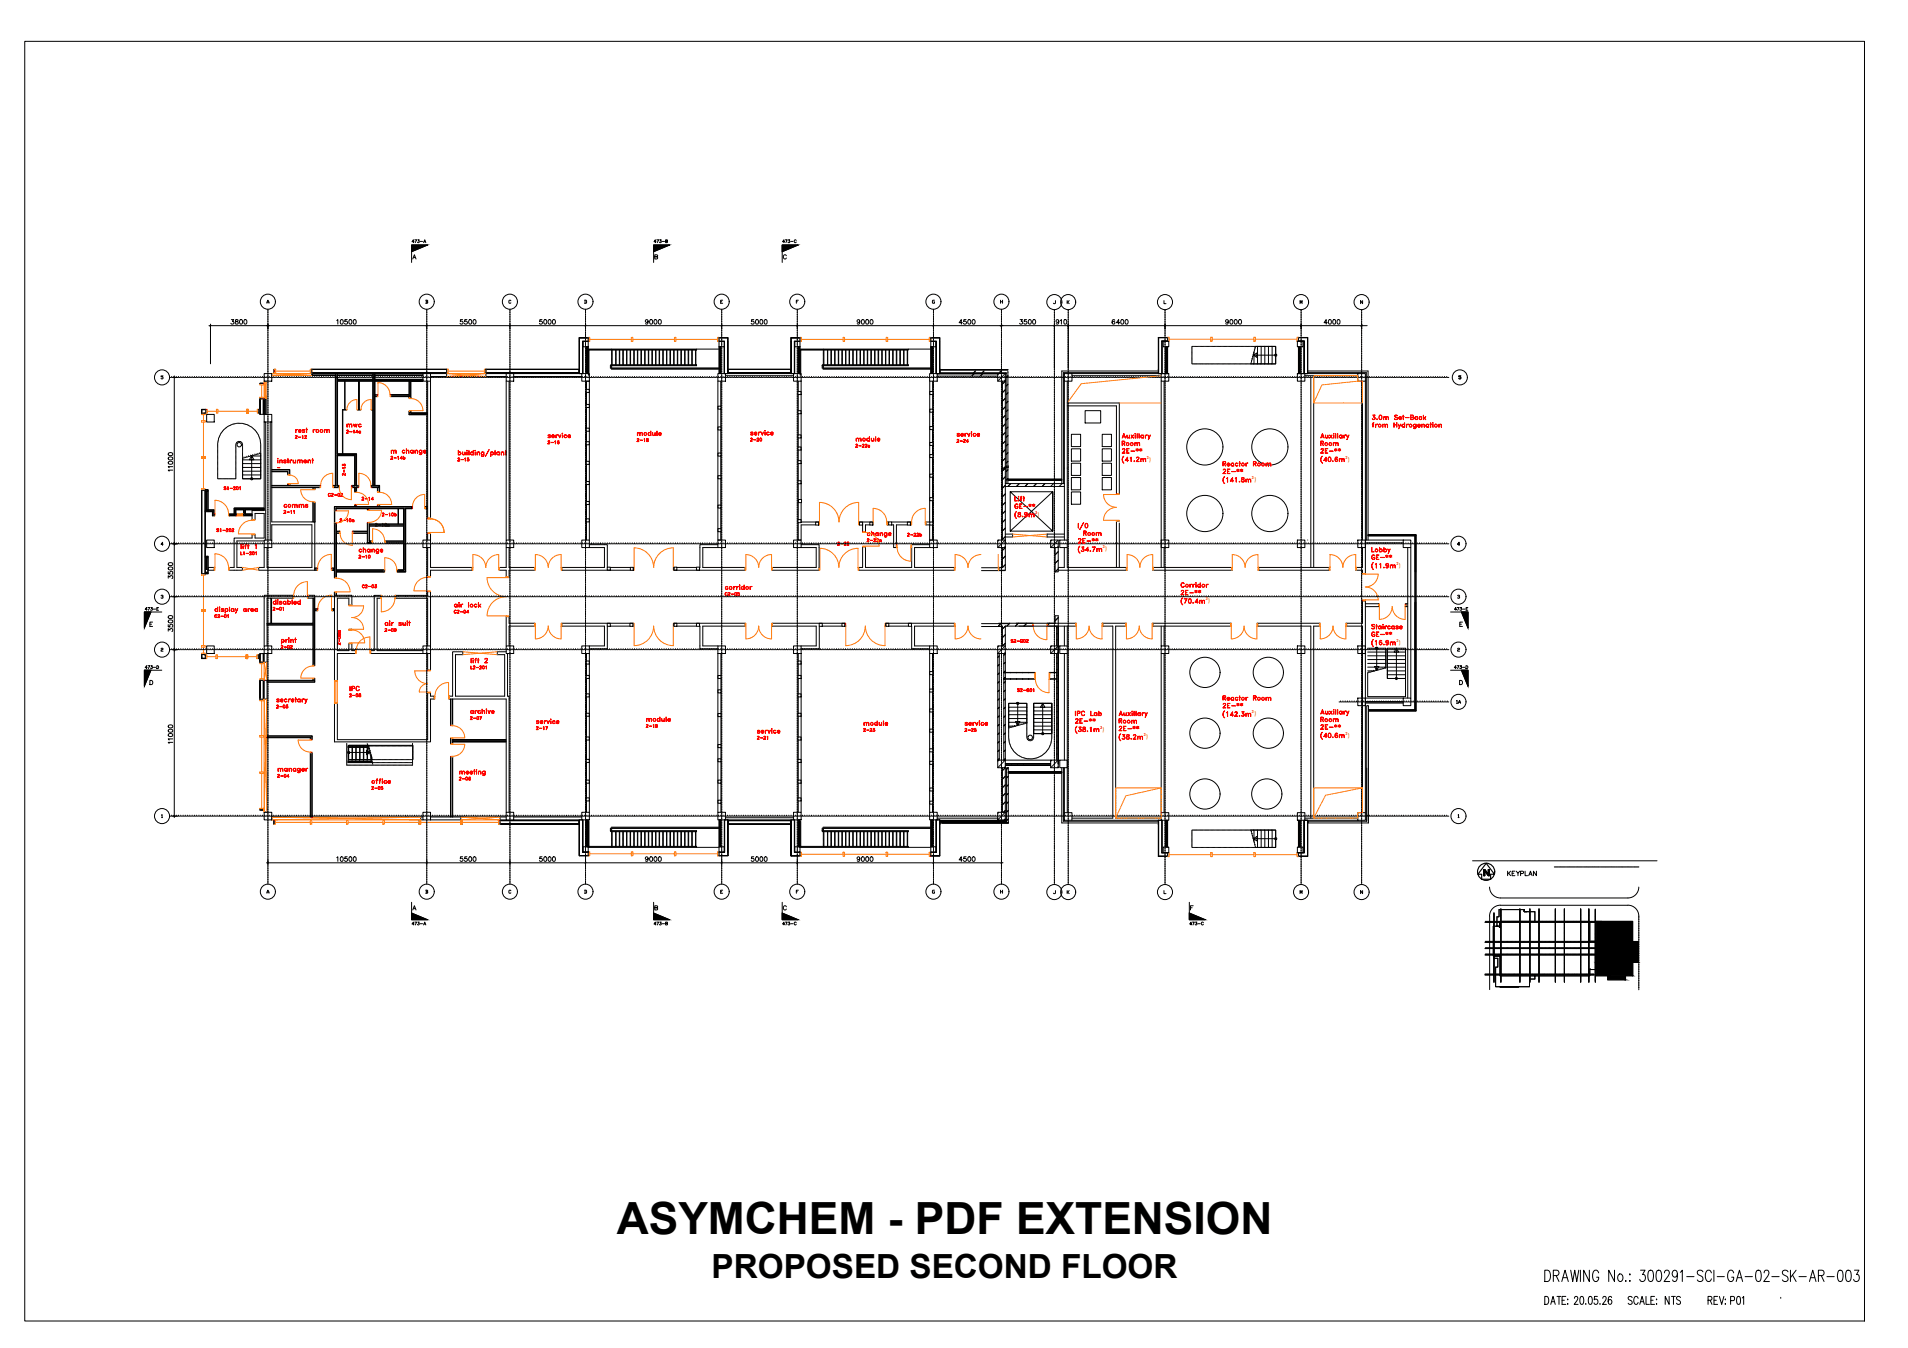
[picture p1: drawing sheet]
<svg xmlns="http://www.w3.org/2000/svg" width="841mm" height="594mm" viewBox="0 0 841 594" stroke-linecap="round" stroke-linejoin="round" font-family="sans-serif">
<defs><g id="words">
<text font-size="19.6" x="271.9" y="543.7">ASYMCHEM - PDF EXTENSION</text>
<text font-size="14.7" x="313.7" y="563.3">PROPOSED SECOND FLOOR</text>
<g font-size="8.8">
<text x="680.2" y="565.9">DRAWING No.:</text>
<text x="721.8" y="565.9">300291-SCI-GA-02-SK-AR-003</text>
</g>
<g font-size="7.1">
<text x="733.1" y="576.1">NTS</text>
<text x="762" y="576.1">P01</text>
</g>
<g font-size="5.7">
<text x="171.4" y="201.4">m change</text>
<text x="157.3" y="245.2">change</text>
</g>
<g font-size="5.3" fill="#f00">
<text x="280.1" y="193.3">module</text>
<text x="376.4" y="195.8">module</text>
<text x="284" y="319.3">module</text>
<text x="379.9" y="321">module</text>
<text x="121.7" y="341.8">manager</text>
</g>
<g font-size="5.3">
<text x="147.5" y="381">10500</text>
<text x="201.8" y="381">5500</text>
<text x="236.7" y="381">5000</text>
<text x="283.6" y="381">9000</text>
<text x="330.2" y="381">5000</text>
<text x="376.8" y="381">9000</text>
<text x="421.9" y="381">4500</text>
</g>
<g font-size="4.9">
<text x="100.9" y="143.9">3800</text>
<text x="147.5" y="143.9">10500</text>
<text x="201.8" y="143.9">5500</text>
<text x="236.7" y="143.9">5000</text>
<text x="283.6" y="143.9">9000</text>
<text x="330.2" y="143.9">5000</text>
<text x="376.8" y="143.9">9000</text>
<text x="421.9" y="143.9">4500</text>
<text x="448.4" y="143.9">3500</text>
<text x="464.6" y="143.9">910</text>
<text x="489.3" y="143.9">6400</text>
<text x="539.4" y="143.9">9000</text>
<text x="582.8" y="143.9">4000</text>
<text x="77.3" y="208.8" transform="rotate(-90 77.3 208.8)">11000</text>
<text x="77.3" y="256.1" transform="rotate(-90 77.3 256.1)">3500</text>
<text x="119.6" y="267.4">disabled</text>
<text x="77.3" y="279.4" transform="rotate(-90 77.3 279.4)">3500</text>
<text x="77.3" y="328.8" transform="rotate(-90 77.3 328.8)">11000</text>
<text x="663.6" y="387">KEYPLAN</text>
</g>
<text font-size="4.9" fill="#f00" x="153.5" y="305.5">IPC</text>
<g font-size="4.4">
<text x="180.6" y="108.3">473-A</text>
<text x="287.5" y="108.3">473-B</text>
<text x="344" y="108.3">473-C</text>
<text x="381.4" y="239.9">2-22a</text>
<text x="368.3" y="241.7">2-22</text>
<text x="63.1" y="270.2">473-E</text>
<text x="119.6" y="270.2">2-01</text>
<text x="640.3" y="270.2">473-E</text>
<text x="123.1" y="287.2">2-02</text>
<text x="151.3" y="285.4" transform="rotate(-90 151.3 285.4)">2-08a</text>
<text x="63.1" y="296">473-D</text>
<text x="640.3" y="296">473-D</text>
<text x="641" y="311.1">1A</text>
<text x="180.6" y="408.9">473-A</text>
<text x="287.5" y="408.9">473-B</text>
<text x="344" y="408.9">473-C</text>
<text x="523.5" y="408.9">473-C</text>
</g>
<g font-size="4.4" fill="#f00">
<text x="152" y="189.4">mwc</text>
<text x="240.6" y="196.8">2-16</text>
<text x="279.8" y="195.8">2-18</text>
<text x="329.8" y="195.8">2-20</text>
<text x="420.9" y="196.1">2-24</text>
<text x="171.4" y="203.6">2-14b</text>
<text x="376.4" y="198.3">2-22c</text>
<text x="153.5" y="210.6" transform="rotate(-90 153.5 210.6)">2-13</text>
<text x="143.9" y="220.1">C2-02</text>
<text x="124.2" y="227.5">2-11</text>
<text x="164.4" y="233.2">2-10c</text>
<text x="167.6" y="228.6">2-10b</text>
<text x="94.5" y="235.7">S1-202</text>
<text x="157.3" y="247.3">2-10</text>
<text x="158.8" y="260.3">C2-03</text>
<text x="93.8" y="273.4">C2-01</text>
<text x="444.9" y="284.3">S2-G02</text>
<text x="121" y="313.3">2-03</text>
<text x="235.7" y="322.8">2-17</text>
<text x="379.6" y="323.5">2-23</text>
<text x="424.4" y="323.5">2-25</text>
<text x="333" y="327">2-21</text>
<text x="121.4" y="344">2-04</text>
<text x="201.4" y="345">2-06</text>
<text x="163" y="349.2">2-05</text>
</g>
<g font-size="4">
<text x="116.8" y="134.8">A</text>
<text x="223.3" y="134.8">C</text>
<text x="350" y="134.8">F</text>
<text x="158.8" y="221.5">2-14</text>
<text x="124.2" y="224.7">comms</text>
<text x="148.9" y="231.1">2-10a</text>
<text x="318.9" y="263.5">C2-05</text>
<text x="116.8" y="394.8">A</text>
<text x="186.6" y="394.8">B</text>
<text x="223.3" y="394.8">C</text>
<text x="350" y="394.8">F</text>
</g>
<g font-size="4" fill="#f00">
<text x="151.7" y="191.9">2-14a</text>
<text x="129.1" y="194.4">2-12</text>
<text x="200.7" y="204.3">2-15</text>
<text x="399" y="237.4">2-22b</text>
<text x="199.3" y="271.3">C2-04</text>
<text x="168.6" y="279.4">2-09</text>
<text x="206.4" y="318.2">2-07</text>
<text x="284" y="321.7">2-19</text>
</g>
<text font-size="3.5" x="445.6" y="207.4" transform="rotate(-90 445.6 207.4)">CJ</text>
<g font-size="3.1" fill="#f00">
<text x="505.4" y="203.4">²)</text>
<text x="592.9" y="203.4">²)</text>
<text x="551.7" y="212.4">²)</text>
<text x="456.2" y="227.8">²)</text>
<text x="486" y="243">²)</text>
<text x="615.4" y="250.3">²)</text>
<text x="531.3" y="265.9">²)</text>
<text x="615.4" y="284.2">²)</text>
<text x="551.7" y="315.7">²)</text>
<text x="484.7" y="322.4">²)</text>
<text x="504" y="325.8">²)</text>
<text x="592.9" y="325.1">²)</text>
</g>
<text font-size="2.6" fill="#f00" x="121.4" y="207.4">-</text>
</g></defs>
<!-- layer: 02_Second Floor - Proposed|9 -->
<g fill="none" stroke="#f00" stroke-width=".44">
<path d="M130.3 189.3l.1 1.3zM130.5 189.6l.7-.3-.8 .5zM131.6 189.8h1l-.1-.3a.56 .56 0 0 0-.8 0 .56 .56 0 0 0 .1 .8 .56 .56 0 0 0 .8-.1 .58 .58 0 0 1-.9 .1 .58 .58 0 0 1 .3-.9 .58 .58 0 0 1 .7 .6h-1.1M133.4 189.5h.8M133.4 189.7l.9 .6-.4 .3-.6-.3M133.5 189.4v.4M134.1 189.4l.2 .2-.4-.3-.6 .3 .9 .5M134.8 189.3l.7 .1zM135.1 188.6l.1 2zM138 189.3l.1 1.3zM138.4 189.4l.5-.1-.8 .5zM143 189.3l.1 1.3z"/>
<path d="M143.1 189.7l.9-.3 .1 1.2-.1-1.1zM144.4 189.4h.7l.1 1.2-.2-1.1-.9 .2zM202 198.5l.1 2zM202.3 199.2a.65 .65 0 0 1 .8 .2 .65 .65 0 0 1-.1 .9 .65 .65 0 0 1-.9-.1l.4 .2a.58 .58 0 0 0 .6-.6 .58 .58 0 0 0-.6-.6l-.4 .2zM203.9 199.2l.2 1.1 .8-.2-.4 .4-.6-.4zM204.9 199.2l.1 1.3zM205.8 198.5l.1 .3zM205.8 198.6h.1M205.8 199.2l.1 1.3zM206.7 198.5v2zM207.7 199.2l.9 .2-.4-.2a.58 .58 0 0 0-.7 .6 .58 .58 0 0 0 .7 .6l.4-.2a.67 .67 0 0 1-1.1 .1 .67 .67 0 0 1 .2-1.1zM208.6 198.5v2z"/>
<path d="M209.4 198.5l.1 .3zM209.4 198.6h.1M209.4 199.2l.1 1.3zM210.3 199.2v1.3zM210.3 199.5l1-.3 .1 1.3-.2-1.1zM212.2 199.4l.3-.2 .7 .2-.4-.2a.58 .58 0 0 0-.6 .6 .58 .58 0 0 0 .6 .6l.4-.2a.65 .65 0 0 1-.9 .1 .65 .65 0 0 1-.1-.9zM213.2 199.2v1.7l-.7 .2-.3-.2h.9zM215.6 198.1l-1.7 3zM216.3 199.2l.1 1.9zM216.4 199.4a.64 .64 0 0 1 .9 0 .64 .64 0 0 1 0 .9 .64 .64 0 0 1-.9-.1l.3 .2a.58 .58 0 0 0 .7-.6 .58 .58 0 0 0-.7-.6zM218.2 198.5l.1 2zM219 199.4l.4-.2 .7 .2-.4-.2a.58 .58 0 0 0-.7 .6 .58 .58 0 0 0 .7 .6l.4-.2a.65 .65 0 0 1-.9 .1 .65 .65 0 0 1-.2-.9z"/>
<path d="M220.1 199.2l.1 1.3zM220.9 199.2l.1 1.3zM221.3 199.2h.7l.1 1.3-.2-1.1-.9 .1zM222.7 199.2h.6zM222.9 198.5l.1 2zM241.7 191.8h.8M241.8 191.7v.4M242.4 191.7l.2 .2-.4-.3-.6 .3 .9 .6M243.3 192.2h.9a.55 .55 0 0 0-.8-.4 .55 .55 0 0 0 0 .9l.6 .1 .2-.3a.58 .58 0 0 1-.9 .1 .58 .58 0 0 1 .3-.9 .58 .58 0 0 1 .7 .6h-1M245 191.6l.1 1.3zM245.4 191.7l.5-.1-.8 .6zM246.1 191.6l.6 1.2 .6-1.2-.6 1.3z"/>
<path d="M247.8 191l.2 .1zM247.8 191h.1M247.8 191.6l.1 1.3zM248.7 191.9l.7-.3 .3 .4a.53 .53 0 0 0-.8-.1 .53 .53 0 0 0 0 .8 .53 .53 0 0 0 .8-.2 .59 .59 0 0 1-.9 .3 .59 .59 0 0 1-.1-.9zM250.4 192.2l1-.2a.55 .55 0 0 0-.9-.2 .55 .55 0 0 0 0 .9l.6 .1 .3-.3a.58 .58 0 0 1-1 .1 .58 .58 0 0 1 .3-.9 .58 .58 0 0 1 .7 .6h-1M330.9 190.6h.9M331.1 190.5v.4M331.7 190.5l.2 .2-.4-.3-.6 .3 .9 .6M332.6 191h.9l-.1-.4a.53 .53 0 0 0-.7 .1 .53 .53 0 0 0 .1 .7 .53 .53 0 0 0 .7 0 .57 .57 0 0 1-.9 0 .57 .57 0 0 1 .3-.9 .57 .57 0 0 1 .7 .6h-1M334.3 190.4l.1 1.3zM334.5 190.7l.6-.3-.7 .6zM335.4 190.4l.6 1.1 .6-1.1-.6 1.3z"/>
<path d="M337 189.8l.3 .1zM337.2 189.8h.1M337.2 190.4l.1 1.3zM338 190.7l.4-.3 .7 .3a.6 .6 0 0 0-.9-.1 .6 .6 0 0 0 0 .9 .6 .6 0 0 0 .9-.1 .65 .65 0 0 1-1 .2 .65 .65 0 0 1-.1-.9zM339.7 191h1l-.1-.4a.57 .57 0 0 0-.9 .5 .57 .57 0 0 0 .9 .4l.1-.1a.57 .57 0 0 1-1 0 .57 .57 0 0 1 .3-.9 .57 .57 0 0 1 .8 .6h-1.1M422 191.1h.9M422.1 191.1v.3M422.7 191.1l.2 .1-.3-.2-.7 .2 1 .6M423.6 191.5h.9v-.4a.54 .54 0 0 0-.8 .1 .54 .54 0 0 0 .1 .8 .54 .54 0 0 0 .7-.1 .6 .6 0 0 1-.9 .3 .6 .6 0 0 1 0-1l.7-.2 .3 .4v.2h-1M425.3 191l.1 1.3zM425.5 191.2l.7-.2-.8 .5zM426.5 191l.5 1.1 .6-1.1-.6 1.3z"/>
<path d="M428.1 190.4l.3 .1zM428.2 190.4h.1M428.2 191l.1 1.3zM429 191.2l.4-.2 .7 .2-.2-.1a.58 .58 0 0 0-.8 .3 .58 .58 0 0 0 .2 .8 .58 .58 0 0 0 .8-.2 .65 .65 0 0 1-.9 .2 .65 .65 0 0 1-.2-1zM430.7 191.5h1l-.1-.4a.58 .58 0 0 0-.9 .5 .58 .58 0 0 0 .9 .5l.1-.2a.57 .57 0 0 1-.9 .1 .57 .57 0 0 1 .2-.9 .57 .57 0 0 1 .8 .5h-1.1M494.6 194.4l1.3 .3-.2 .6-1 .1 1.1-.4-.1-.4-1-.1v1.9zM494.7 199.6l1.3 .1h-1.4l1.2-1.4-.3-.5-.8 .4 .1-.3 .7-.2 .4 .6-1.2 1.4M494.8 192.6h1.2M494.9 192.5h1M495.2 195.4l.7 1-.6-1M495.4 191.1l.7 2-.7-1.8-.8 1.8zM496.6 197.7h1.2l-1.1 .1v1.8l1.1 .1h-1.2z"/>
<path d="M496.7 191.7l.2 1.1 .9-.1-.3 .3h-.7zM496.7 198.6h.6l-.6 .2M497.8 191.7l.1 1.4zM498.4 198.8l1.7 .1zM498.5 191.7l1.2 1.4zM499.6 191.7l-1.1 1.4zM500.2 195v1.4zM500.2 191.1l.3 .1zM500.2 195.4l.5-.4 .5 .1 .1 1.3-.2-1.1zM500.3 191.1h.1M500.3 191.7l.2 1.4zM501.2 191.1l.1 2z"/>
<path d="M501.2 198.3h.1M501.2 198.2l.1 .2M501.3 195.4l.5-.4 .4 .1 .2 1.3-.3-1.1zM501.3 198.2l-.6 .4 .5-.3-.5-.4 .5 .3v-.5l.1 .5 .5-.3-.5 .4 .5 .3-.5-.2-.1 .5v-.5M502.1 191.1v2zM502.8 198.3h.1M502.8 198.2l.1 .2M502.9 192l.4-.3 .7 .3-.4-.2a.58 .58 0 0 0-.7 .6 .58 .58 0 0 0 .7 .6l.4-.2a.65 .65 0 0 1-1 .1 .65 .65 0 0 1-.1-.9zM502.9 198.2l-.5 .4 .4-.3-.4-.4 .4 .3v-.5l.1 .5 .5-.3-.5 .4 .5 .3-.5-.2-.1 .5v-.5M504 191.7v1.4zM504.8 191.7l.1 1.4zM505 192l.7-.3-.8 .6z"/>
<path d="M506.5 192.8l-.5-1.1 .5 1.4M507 191.7l-.8 2zM582.2 194.4h.7l.5 .3-.2 .6-1 .1 1.1-.4-.1-.4-1-.1v1.9zM582.2 199.6l1.3 .1h-1.3l1.1-1.4-.3-.5-.8 .4 .1-.3 .9-.1 .1 .7-1.1 1.2M582.3 192.6h1.2M582.5 192.5h.9M582.7 195.4l.7 1-.6-1M582.9 191.1l.8 2-.8-1.8-.7 1.8zM584.1 197.7h1.2l-1.1 .1v1.8l1.1 .1h-1.2zM584.2 191.7l.2 1.1 .9-.1-.3 .3h-.6zM584.2 198.6h.6l-.6 .2M585.3 191.7l.1 1.4z"/>
<path d="M586 198.8l1.6 .1zM586 191.7l1.2 1.4zM587.1 191.7l-1.1 1.4zM587.7 195l.1 1.4zM587.8 191.1l.2 .1zM587.9 191.1h.1M587.9 191.7l.1 1.4zM588 195.1h.7l.1 1.3-.2-1.1-.8 .1zM588.7 191.1l.1 2zM588.7 198.3h.1M588.7 198.2l.1 .2M588.8 198.2l-.6 .4 .5-.3-.5-.4 .5 .3v-.5l.1 .5 .5-.3-.5 .4 .5 .3-.5-.2-.1 .5v-.5"/>
<path d="M589.1 195.1h.7l.1 1.3-.2-1.1-.9 .1zM589.6 191.1l.1 2zM590.3 198.3h.2M590.3 198.2l.2 .2M590.5 192l.3-.3 .7 .3-.4-.2a.58 .58 0 0 0-.7 .6 .58 .58 0 0 0 .7 .6l.4-.2a.64 .64 0 0 1-1 .1 .64 .64 0 0 1 0-.9zM590.5 198.2l-.6 .4 .4-.3-.4-.4 .4 .3v-.5l.2 .5 .4-.3-.4 .4 .4 .3-.4-.2-.2 .5v-.5M591.5 191.7l.1 1.4zM592.4 191.7v1.4zM592.5 192l.7-.3-.8 .6zM594 192.8l-.5-1.1 .5 1.4M594.5 191.7l-.8 2zM604.9 186.9l.6 .1z"/>
<path d="M605 184.6l.3 .2M605.4 186.4l-.3 1.9v-1.6l.5-.4-.3 .2M605.4 183.7a.66 .66 0 0 1 .8 .5 .66 .66 0 0 1-.5 .8 .66 .66 0 0 1-.8-.5h.1M605.7 183.8l.4 .4-.4 .6M606 183l-.9-.1h1l-.7 .9M606 182.9l-.6 .9 .7 .4M606.1 184.5l-.5 .3-.6-.3M606.3 186.9l.1 1.4zM606.5 187.2l.7-.3-.8 .6zM607 184.6v.3zM607 184.8h.1M608.1 183a.92 .92 0 0 1 1.1 .9 .92 .92 0 0 1-1.1 .9l-.3-.7z"/>
<path d="M608.1 184.8h.8M608.1 183.1h.8M608.2 183l-.3 .8 .3 1M608.8 183l.3 .8-.3 1M609.5 186.9v1.4zM609.5 187.3l.5-.4 .5 .1 .1 1.3-.2-1.2zM609.8 183.6l.1 1.3zM610.2 183.7h.7l.1 1.2-.2-1.1-.9 .2zM610.9 187h.6l.1 1.3-.2-1.2-.8 .2zM611.2 183.7h.7l.1 1.2-.2-1.1-.8 .2zM614.4 186.3l.1 2zM614.5 187.2h1.1"/>
<path d="M614.5 187.3h1.1M614.7 183.2l.5-.3 .8 .3h-1.2l.1 .4 1 .6-.1 .6-1.1-.2h1.2zM615.6 186.3l.1 2zM616.7 184.2h.9l-.1-.4a.54 .54 0 0 0-.7 .1 .54 .54 0 0 0 .1 .7 .54 .54 0 0 0 .7-.1 .6 .6 0 0 1-.9 .3 .6 .6 0 0 1 0-.9l.6-.3 .4 .4v.2h-1M616.9 188.1l-.6-1.2 .6 1.4M617.3 186.9l-.8 2zM618 187.2l.4-.3 .7 .3-.4-.2a.58 .58 0 0 0-.7 .6 .58 .58 0 0 0 .7 .6l.4-.2a.65 .65 0 0 1-1 .1 .65 .65 0 0 1-.1-.9zM618.2 183.6l.7 .1zM618.5 182.9l.1 2zM619.1 186.3l.1 2zM619.4 184l1.7 .1zM619.9 186.9l.1 1.4z"/>
<path d="M620.3 187l.5-.1-.8 .6zM621.9 183.9l1-.1v-.7l-1-.1v1.8h1v-.7l-1-.1M622.6 183.9l.4 .3v.6l-1.2 .1v-2l1.2 .2v.5l-.4 .4M623 187.2l.4-.3 .7 .3-.4-.2a.58 .58 0 0 0-.7 .6 .58 .58 0 0 0 .7 .6l.4-.2a.65 .65 0 0 1-.9 .1 .65 .65 0 0 1-.2-.9zM623.7 183.9l.4-.3 .7 .3-.4-.2a.58 .58 0 0 0-.7 .6 .58 .58 0 0 0 .7 .5l.4-.2a.65 .65 0 0 1-.9 .2 .65 .65 0 0 1-.2-.9zM624.1 186.9v1.8l-.7 .2-.4-.2h1zM624.8 183.6l.1 1.3zM625 187.2l.6-.3 .4 .7h-1l.9-.1-.1-.4a.57 .57 0 0 0-.9 .5 .57 .57 0 0 0 .9 .5l.2-.1a.65 .65 0 0 1-.9 .1 .65 .65 0 0 1-.1-.9zM626.7 186.9l.1 1.4zM626.8 187.3l.4-.4 .5 .1 .1 1.3-.2-1.2zM627.4 182.9l.1 2zM627.8 184.2l.7 .7-.8-.7"/>
<path d="M628.4 183.6l-.9 1zM628.8 187l.9 .2-.4-.2a.58 .58 0 0 0-.7 .6 .58 .58 0 0 0 .7 .6l.4-.2a.66 .66 0 0 1-1.1 .1 .66 .66 0 0 1 .2-1.1zM629.7 186.9v1.4zM630.3 186.9l.7 .1zM630.6 186.3l.1 2zM631.4 186.4l.3 .1zM631.6 186.4h.1M631.6 186.9v1.4zM634.2 186.9l.1 1.4zM634.3 187.3l.5-.4 .4 .1 .2 1.3-.2-1.2zM98.7 214.7h.9h-.8l.8 .6-.1 .4-.8-.1h.9zM100.2 214.7l.3-.2v1.3v-1.2z"/>
<path d="M101.4 215.2h1zM102.9 215.7l.9 .1h-.9l.8-.9-.3-.3-.5 .1 .5-.2 .3 .5-.8 .8M104.3 215.7h.5M104.3 214.6l.6 .1-.1 1M104.4 214.6v1.1M105.6 214.7l.3-.2v1.3v-1.2zM122.3 202.1l.2 .2zM122.4 202.1h.1M122.4 202.7l.1 1.3zM123.3 202.7v1.3zM123.3 203.1l1-.3 .1 1.2-.2-1.1zM125.2 203.8h.8"/>
<path d="M125.2 203.1l.9 .5-.3 .4-.7-.3 .2 .2M125.2 202.9h.8M125.3 202.8v.4M125.9 202.8l.2 .2-.3-.3-.7 .3 .9 .6M125.9 203.5v.4M126.6 202.7l.7 .1zM126.9 202l.1 2zM127.8 202.7l.1 1.3zM128 203l.7-.3-.8 .6zM129.2 202.7l.2 1.1 .8-.2-.3 .3h-.6zM130.2 202.7l.1 1.3zM131.1 202.7l.1 1.3z"/>
<path d="M131.2 203.1l.4-.4 .5 .1 .1 1.2-.2-1.1zM132.5 202.8h.7l.1 1.2-.2-1.1-.9 .2zM134 203.3h1l-.1-.4a.58 .58 0 0 0-.9 .5 .58 .58 0 0 0 .9 .4l.1-.2a.57 .57 0 0 1-.9 .1 .57 .57 0 0 1 .2-.9 .57 .57 0 0 1 .8 .5h-1.1M135.7 202.7l.1 1.3zM136.1 202.8h.7l.1 1.2-.2-1.1-.9 .2zM137.4 202.7l.7 .1zM137.7 202l.1 2zM447.3 218.8l.1 1.9 1.1 .1h-1.2zM448.9 218.8l.1 .2zM448.9 218.9h.1M448.9 219.4l.1 1.4zM449.7 219.4l.7 .1z"/>
<path d="M450.2 218.9l-.2 1.9v-1.7l.5-.3-.4 .2M450.9 219.4l.7 .1zM451.2 218.8l.1 2zM495.3 201.1h.1a2.12 2.12 0 0 0 0 3 1.96 1.96 0 0 1-.1-3zM496 202.8l1.4 .2h-1.4l1-1.6v2l-.1-1.7-.9 1.3M498.2 201.8l.4-.4v2l-.1-1.8zM499.9 203.2h.1M500.9 203.3l1.2 .1h-1.3l1.2-1.4-.3-.5-.8 .4 .1-.3 .7-.2 .4 .6-1.2 1.4M502.8 202.1l.1 1.3zM502.9 202.5l.5-.4 .5 .1 .1 1.2-.2-1.1zM504 202.5l.4-.4 .5 .1 .1 1.2-.2-1.1zM539.1 204.4l1-.1v-.7l-1-.1v1.9v-2l1.1 .2-.1 .8h-1"/>
<path d="M539.1 208.6l1.3 .1h-1.3l1.1-1.4-.3-.5-.8 .4 .1-.3 .9-.1 .1 .7-1.1 1.2M539.5 210.2l.3-.1a2.03 2.03 0 0 0 0 3 1.91 1.91 0 0 1-.3-2.9zM539.6 204.4l.7 1-.6-1M540.7 210.8l.4-.3v1.9l-.1-1.8zM541 204.7h.9l-.1-.4a.58 .58 0 0 0-.8 .2 .58 .58 0 0 0 .2 .8 .58 .58 0 0 0 .8-.2 .63 .63 0 0 1-.9 .2 .63 .63 0 0 1 0-1 .63 .63 0 0 1 .9 .1v.3h-1M541 206.7h1.2l-1.1 .1v1.8l1.1 .1h-1.2zM541.1 207.7h.6l-.6 .1M542.4 211.9l1.3 .1h-1.4l1-1.5v1.9l-.1-1.7-.8 1.3M542.7 204.4l.3-.3 .7 .3-.4-.3a.58 .58 0 0 0-.6 .6 .58 .58 0 0 0 .6 .6l.4-.2a.65 .65 0 0 1-.9 .2 .65 .65 0 0 1-.1-.9zM542.9 207.8l1.6 .1zM543.7 204.1l.1 1.3zM544.5 210.8l.4-.3v1.9v-1.8z"/>
<path d="M544.6 204.4l.3-.3 .6 .2a.57 .57 0 0 0-.9 .4 .57 .57 0 0 0 .9 .5l.1-.1a.65 .65 0 0 1-.9 .2 .65 .65 0 0 1-.1-.9zM545.6 207.3h.1M545.6 207.2l.1 .2M545.7 207.2l-.5 .5 .4-.4-.4-.4 .4 .3v-.5l.1 .5 .5-.3-.5 .4 .5 .4-.5-.3-.1 .5v-.5M546.1 204.1h.7zM546.3 212.1l.1 .3zM546.3 212.3h.1M546.4 203.4l.1 2zM547.2 207.3h.2M547.2 207.2l.2 .2M547.2 212.1l.3 .3M547.4 207.2l-.6 .5 .4-.4-.4-.4 .4 .3v-.5l.2 .5 .4-.3-.4 .4 .4 .4-.4-.3-.2 .5v-.5"/>
<path d="M547.4 210.5a.83 .83 0 0 0 .9 1.1v.7h-.9a.86 .86 0 0 1 .9-1.2v-.6zM547.4 210.6h.9M547.4 210.5v.6a.79 .79 0 0 1 .9 .3 .79 .79 0 0 1 0 1l-1.1-.1a1.16 1.16 0 0 1 1.1-1.4l-.1-.4M548.4 212.1l-.3 .3M549.1 204.1l.2 1.3zM549.1 211.1l.2 1.3zM549.5 204.1h.5l-.7 .6zM549.5 211.2h.7l.1 1.2-.2-1.1-.8 .2zM550.3 211.5l1-.3v1.2l-.1-1.1zM552.6 204.4l.9-.1v-.7l-.9-.1-.1 1.9v-2l1.1 .2-.1 .8h-.9M553.1 204.4l.6 1-.5-1M558 204.1l.1 1.3z"/>
<path d="M558.4 204.1h.6l.2 1.3-.2-1.1-.9 .1zM559.4 204.1h.7l.1 1.3-.2-1.1-.8 .1zM582.6 201.2l.3-.1a2.03 2.03 0 0 0 0 3 1.94 1.94 0 0 1-.3-2.9zM583.6 202.8l1.3 .2h-1.4l1-1.6v2l-.1-1.7-.8 1.3M585.7 201.5a.92 .92 0 0 1 1 .9 .92 .92 0 0 1-1 .9l-.3-.7zM585.7 203.2h.7M585.7 201.6h.7M585.8 201.5l-.3 .8 .3 1M586.3 201.5l.3 .8-.3 1M587.4 203.2l.3 .1zM587.5 203.2h.1M588.5 203l.5 .3 .6-.3"/>
<path d="M588.5 202.7l.5-.4 .6 .4M588.7 201.6h.8M588.8 201.5l-.3 1.2 .4 .6M588.9 202.3l-.4 .4M589.2 202.3l.4 .4-.4 .6M589.4 201.5h.1a.92 .92 0 0 0-1.1 .9 .92 .92 0 0 0 1 .9 .62 .62 0 0 0 .1-.9 .62 .62 0 0 0-1 .1M590.3 202.1l.2 1.3zM590.5 202.5l.4-.4 .5 .1 .1 1.2-.2-1.1zM591.5 202.5l.5-.4 .4 .1 .1 1.2-.1-1.1zM106.2 239.8l.1 2zM107 239.9l.3 .1zM107.1 239.9h.1"/>
<path d="M108.3 239.9l-.2 1.9v-1.6l.5-.4-.4 .2M109.4 239.8l.1 2zM384.1 234.1l.1 2zM384.5 234.8h.6l.2 1.3-.3-1.2-.8 .2zM386 235l.4-.2 .6 .2-.3-.2a.58 .58 0 0 0-.7 .6 .58 .58 0 0 0 .7 .6l.3-.2a.64 .64 0 0 1-.9 .1 .64 .64 0 0 1-.1-.9zM387 234.8l.2 1.3zM387.9 234.8l.1 1.3zM388.3 234.8h.6l.2 1.3-.2-1.2-.9 .2zM389.8 235l.4-.2 .6 .2-.3-.2a.58 .58 0 0 0-.7 .6 .58 .58 0 0 0 .7 .6l.3-.2a.64 .64 0 0 1-.9 .1 .64 .64 0 0 1-.1-.9zM390.8 234.8l.2 1.3-.8 .6-.4-.3h1zM391.7 235.3h1l-.1-.4a.54 .54 0 0 0-.8 .1 .54 .54 0 0 0 .1 .8 .54 .54 0 0 0 .8-.1 .6 .6 0 0 1-.9 .3 .6 .6 0 0 1-.1-1l.7-.2 .4 .3v.3h-1.1M447.5 222.4l.8-.3 .4 .5a.69 .69 0 0 0-.8-.4 .69 .69 0 0 0-.5 .7l.5 1.1 .6-.1 .1-.6-.3-.1h.4a.71 .71 0 0 1-.6 .9 .71 .71 0 0 1-.8-.8z"/>
<path d="M448 225.4h.1a2.03 2.03 0 0 0 0 3.1 1.99 1.99 0 0 1-.1-3.1zM448.7 227.5l.3 .2M448.8 225.9a.83 .83 0 0 0 1 1.1v.6h-1a.86 .86 0 0 1 1-1.1v-.6zM448.8 226h1M448.9 225.9v.6a.82 .82 0 0 1 .9 .3 .82 .82 0 0 1 0 .9h-1a.8 .8 0 0 1 0-.9 .8 .8 0 0 1 .9-.3v-.6M449.4 222.1h1.1l-1 .1v1.8l1 .1h-1.1zM449.5 223h.6l-.6 .2M449.9 227.5l-.3 .2M450.6 227.6l.3 .1zM450.8 227.6h.1M451.2 223.2h1.6zM451.7 226.6l.4 .4 .6-.4"/>
<path d="M451.7 226.3l.4-.4 .6 .4M451.8 227.6h.7M452.1 225.9l-.4 .5 .4 .6M452.4 225.9l.3 .6-.3 1.2M452.7 226.8a.62 .62 0 0 1-.9 .1 .62 .62 0 0 1 0-1 .62 .62 0 0 1 .9 .2v1.3l-.4 .4-.6-.3 .2 .2M452.7 226.5l-.3 .5M453.5 222.3l.5 .3v-.5l.1 .5 .5-.3-.5 .4 .5 .3-.5-.2-.1 .4 .1-.6-.6 .4 .5-.3zM453.6 226.5l.1 1.3zM453.7 226.8l.5-.3 .4 .1 .1 1.2-.1-1.1zM454 222.7h.1M454.7 226.8l.5-.3 .5 .1 .1 1.2-.2-1.1zM455.6 222.7h.1"/>
<path d="M455.6 222.6l.1 .2M455.7 222.6l-.6 .4 .5-.3-.5-.4 .5 .3v-.5l.1 .5 .5-.3-.5 .4 .5 .3-.5-.2-.1 .4v-.4M475.3 230.6v2.1zM475.3 239.2l1.3 .1h-1.3l1.1-1.4-.3-.5-.8 .4 .1-.3 .7-.2 .4 .6-1.2 1.4M477.3 237.3h1.1l-1.1 .1v1.8l1.1 .1h-1.1zM477.3 238.3h.6l-.6 .1M477.6 230.3l-1.7 3zM477.7 235l1-.2v-.6l-1-.1-.1 1.9v-2l1.1 .1v.9h-1M478.2 235l.7 1-.6-1M478.5 230.8a.9 .9 0 0 1 1 .9 .9 .9 0 0 1-1 .9l-.3-.8zM478.5 232.5h.7M478.5 230.9h.7"/>
<path d="M478.6 230.8l-.3 .7 .3 1.1M479.1 238.4l1.6 .1zM479.2 230.8l.3 .7-.3 1.1M481.8 237.9h.1M481.8 237.8l.1 .2M481.9 237.8l-.5 .5 .4-.4-.4-.4 .4 .3v-.5l.1 .5 .5-.3-.5 .4 .5 .4-.5-.3-.1 .5v-.5M483.1 234.7l.2 1.3zM483.4 237.9h.1M483.4 237.8l.1 .2M483.5 234.8h.7l.1 1.2-.2-1.2-.8 .2zM483.5 237.8l-.5 .5 .4-.4-.4-.4 .4 .3v-.5l.1 .5 .5-.3-.5 .4 .5 .4-.5-.3-.1 .5v-.5M484.3 235l1-.2v1.2l-.1-1.2z"/>
<path d="M106.1 243.2l.1 1.2 .6 .1h-.7zM107.1 240.5l.1 1.3zM107.3 243.4l.3-.2v1.3v-1.2zM107.9 240.5l.6 .1zM108.4 243.9h1.1zM109.1 240.5l.7 .1zM110 244.4l.9 .1h-.9l.7-.9-.2-.4-.5 .2 .6-.2 .1 .5-.7 .8M111.4 244.4h.5M111.4 243.3h.5M111.5 243.2v1.2M111.9 243.2v1.2M112.5 240.2l.5-.4v2l-.1-1.8z"/>
<path d="M112.7 243.4l.3-.2v1.3l-.1-1.2zM319.8 258.8l.4-.3 .6 .3-.1-.2a.56 .56 0 0 0-.8 .1 .56 .56 0 0 0 .1 .8 .56 .56 0 0 0 .8-.1 .59 .59 0 0 1-.9 .3 .59 .59 0 0 1-.1-.9zM323.4 258.5l.1 1.3zM323.5 258.8l.7-.3-.7 .5zM324.7 258.5l.1 1.3zM325.1 258.5h.4l-.7 .5zM325.9 257.9l.3 .1zM326 257.9h.1M326 258.5l.1 1.3zM327.9 257.8l.1 2zM330.6 258.5l.1 1.3zM330.8 258.8l.7-.3-.8 .5z"/>
<path d="M475.9 240.7h.1a2.03 2.03 0 0 0 0 3 1.99 1.99 0 0 1-.1-3zM476.7 242.8l.3 .2M477.2 241.9l.6-.8h-1h.9l-.7 .8 .8 .4M477.2 241.8a.66 .66 0 0 1 .7 .6 .66 .66 0 0 1-.6 .7 .66 .66 0 0 1-.7-.4l.7 .3 .5-.4M477.4 241.9l.4 .5-.4 .6M478.6 242.5l1.3 .1h-1.4l1-1.5v1.9v-1.7l-.9 1.3M480.5 242.8l.3 .2zM480.6 242.8h.1M481.4 241.1h1.4l-1 1.9 .9-1.9zM483.4 241.7l.1 1.3zM483.5 242.1l.5-.4 .5 .1 .1 1.2-.2-1.1zM484.6 242.1l.4-.4 .5 .1 .1 1.2-.2-1.1z"/>
<path d="M520.9 256.9l.6-.1 .5 .5a.71 .71 0 0 0-.8-.4 .71 .71 0 0 0-.6 .7v.4a.71 .71 0 0 0 .6 .7 .71 .71 0 0 0 .8-.4 .74 .74 0 0 1-.8 .5 .74 .74 0 0 1-.6-.8zM524.5 257.5l.1 1.3zM524.8 257.6l.5-.1-.7 .5zM525.8 257.5l.1 1.3zM526 257.8l.7-.3-.8 .5zM527.1 256.9h.1M527.1 257.5l.1 1.3zM529 256.8l.1 2zM531.7 257.5l.1 1.3zM532.1 257.6l.4-.1-.7 .5zM604.6 241.2l.1 1.9 1.1 .1h-1.2zM604.8 244.9l.8-.3 .4 .4a.69 .69 0 0 0-.7-.3 .69 .69 0 0 0-.6 .6l.5 1.2 .6-.1 .1-.6-.3-.1h.4a.71 .71 0 0 1-.6 .9 .71 .71 0 0 1-.8-.8z"/>
<path d="M605.3 247.9h.1a2.03 2.03 0 0 0 0 3.1 1.99 1.99 0 0 1-.1-3.1zM606.2 248.7l.5-.4v2l-.1-1.8zM606.8 244.7l1.1-.1h-1.2v2M606.8 245.5h.6l-.6 .1M606.8 246.5l1.1 .1zM608.1 241.2v2zM608.1 248.7l.5-.4v2l-.1-1.8zM608.3 242a.65 .65 0 0 1 .9 .2 .65 .65 0 0 1-.2 .9 .65 .65 0 0 1-.9-.1l.4 .1a.58 .58 0 0 0 .7-.5 .58 .58 0 0 0-.7-.6l-.4 .2zM608.5 245.6l1.6 .1zM609.8 250.1l.3 .1zM610 241.2l.1 2zM610 250.1h.1"/>
<path d="M610.2 242a.65 .65 0 0 1 .9 .2 .65 .65 0 0 1-.2 .9 .65 .65 0 0 1-.8-.1l.3 .1a.58 .58 0 0 0 .7-.5 .58 .58 0 0 0-.7-.6l-.3 .2zM610.9 249.1l.5 .3 .6-.3M610.9 248.8l.5-.4 .6 .4M611 250.1h.7M611.3 245.3v.4l.1-.4 .5 .2-.5-.4 .5-.4-.5 .3v-.4l-.1 .4-.5-.3 .5 .4-.5 .4 .6-.2M611.3 248.4l-.4 .4 .4 .6M611.6 248.4l.4 .5-.3 1.3M612 249.2a.62 .62 0 0 1-1 .2 .62 .62 0 0 1 0-1 .62 .62 0 0 1 1 .2v1.3l-.5 .4-.6-.3 .2 .2M612 248.9l-.4 .5M612.3 243l-.6-1.1 .6 1.3M612.7 241.9l-.8 2zM612.8 248.9l.1 1.4z"/>
<path d="M612.9 245.3v.4l.1-.4 .5 .2-.5-.4 .5-.4-.5 .3v-.4l-.1 .4-.5-.3 .5 .4-.5 .4 .6-.2M612.9 249.3l.5-.4 .5 .2v1.2l-.1-1.2zM613.9 249.3l.5-.4 .5 .2 .1 1.2-.2-1.2zM95.9 267.5l.1 2zM96.6 267.6l.3 .1zM96.8 267.6h.1M96.8 268.2v1.3zM97.6 268.4l.9 .1v-.2l-1 .2 1 .5M97.7 268.3v.4M99.2 268.2l.1 2zM101.1 267.5l.1 2zM102 268.5l.3-.3 .7 .3-.4-.2a.58 .58 0 0 0-.6 .6 .58 .58 0 0 0 .6 .5l.4-.1a.65 .65 0 0 1-.9 .1 .65 .65 0 0 1-.1-.9z"/>
<path d="M103 268.2l.1 1.3zM104.3 269.3l-.6-1.1 .6 1.3M104.8 268.2l-.9 2zM108.4 268.2l.2 1.3zM109.3 268.2l.1 1.3zM109.5 268.5l.7-.3-.8 .5zM110.6 268.7h1a.55 .55 0 0 0-.8-.3 .55 .55 0 0 0-.1 .9l.6 .1 .3-.3a.58 .58 0 0 1-.9 .1 .58 .58 0 0 1 .3-.9 .58 .58 0 0 1 .7 .6h-1.1M113.4 268.2l.1 1.3zM169.8 274.6l.4-.3 .7 .3-.4-.2a.58 .58 0 0 0-.7 .6 .58 .58 0 0 0 .7 .6l.4-.2a.65 .65 0 0 1-.9 .1 .65 .65 0 0 1-.2-.9zM170.9 274.3l.1 1.3zM171.6 273.7l.3 .1zM171.7 273.7h.1"/>
<path d="M171.7 274.3l.2 1.3zM172.6 274.3l.1 1.3zM172.8 274.6l.7-.3-.8 .6zM175.9 274.5h.9M175.9 274.7l1 .7-.4 .2-.7-.2M176.1 274.4v.4M176.7 274.4l.2 .2-.4-.3-.7 .3 1 .6M177.6 274.3l.1 1.2 .9-.2-.3 .3h-.6zM178.6 274.3l.1 1.3zM179.4 273.7l.2 .1zM179.5 273.7h.1M179.5 274.3l.1 1.3z"/>
<path d="M180.1 274.3l.7 .1zM180.4 273.7l.1 1.9zM201.4 266.2l.1 1.4zM202.2 265.7l.3 .1zM202.3 265.7h.1M202.3 266.2l.1 1.4zM203.1 266.2l.1 1.4zM203.5 266.3l.5-.1-.8 .6zM206.5 265.6l.1 2zM209.3 266.3l.5-.1 .3 .4a.55 .55 0 0 0-.8-.1 .55 .55 0 0 0-.1 .8h1a.66 .66 0 0 1-1 0 .66 .66 0 0 1 .1-1zM210.8 265.6l.1 2zM210.9 267.2l1.1-1-1.1 1.1"/>
<path d="M211.3 266.8l.7 .8-.8-.7M520.6 262.1h1.3h-1.3l1.1-1.4-.3-.5-.8 .3 .4-.3h.6l.1 .7-1.1 1.2M521 263.7l.3-.2a2.03 2.03 0 0 0 0 3 1.94 1.94 0 0 1-.3-2.8zM521.9 263.9h1.3l-.9 2 .8-1.9zM522.5 260.2h1.2h-1v1.9h1h-1.2zM522.7 261.1h.5l-.5 .1M524.1 264a.92 .92 0 0 1 1 .9 .92 .92 0 0 1-1 .9l-.3-.8zM524.1 265.7h.7M524.1 264h.7M524.2 264l-.3 .7 .3 1.1M524.4 261.2l1.6 .1zM524.7 264l.3 .7-.3 1.1"/>
<path d="M525.8 265.7l.3 .1zM525.9 265.7h.1M526.9 265.3l1.3 .1h-1.5l1.1-1.5v2l-.1-1.8-.8 1.3M527.1 260.7h.1M527.1 260.6l.1 .2M527.2 260.6l-.5 .5 .4-.4-.4-.4 .4 .3v-.4l.1 .4 .5-.3-.5 .4 .5 .4-.5-.3-.1 .5v-.5M528.7 264.5l.2 1.4zM528.7 260.7h.2M528.7 260.6l.2 .2M528.9 260.6l-.6 .5 .4-.4-.4-.4 .4 .3v-.4l.2 .4 .4-.3-.4 .4 .4 .4-.4-.3-.2 .5v-.5M528.9 264.9l.4-.4 .5 .1 .1 1.3-.2-1.2zM529.9 264.9l.5-.4 .4 .1 .1 1.3-.1-1.2z"/>
<path d="M604.8 275.3l1.1 .2-.8-.2-.4 .3a1.18 1.18 0 0 1 1.1 1.5l-1.2-.2h1.3l-.1-.5-1.1-.5zM604.8 278.8l.8-.3 .4 .5a.69 .69 0 0 0-.7-.4 .69 .69 0 0 0-.6 .7l.5 1.1 .7-.2v-.4l-.3-.1h.4a.71 .71 0 0 1-.6 .8 .71 .71 0 0 1-.8-.7zM606.4 275.9h.7zM606.7 275.2l.1 2zM606.7 278.5l1.2 .1zM606.7 278.5v2h1.2l-1.1-.1M606.8 279.5h.6h-.6M607.7 276.1l.4-.2 .6 .2-.4-.2a.58 .58 0 0 0-.6 .6 .58 .58 0 0 0 .6 .6l.4-.2a.64 .64 0 0 1-.9 .1 .64 .64 0 0 1-.1-.9zM608.5 279.5l1.6 .2zM608.7 275.9l.1 1.3zM609.5 275.3l.3 .1zM609.6 275.3h.1"/>
<path d="M609.6 275.9l.1 1.3zM610.4 275.9l.1 1.3zM610.6 276.1l.7-.2-.8 .5zM611.3 279v.7l.1-.5 .5 .3-.5-.4 .5-.4-.5 .3v-.5l-.1 .5-.5-.3 .5 .4-.5 .4 .6-.5M611.7 276.1l.7-.2 .3 .3-.1-.2a.58 .58 0 0 0-.9 .5 .58 .58 0 0 0 .9 .5l.1-.2a.61 .61 0 0 1-.9 .3 .61 .61 0 0 1-.1-1zM612.9 279v.7l.1-.5 .5 .3-.5-.4 .5-.4-.5 .3v-.5l-.1 .5-.5-.3 .5 .4-.5 .4 .6-.5M613.5 276.1l.4-.2 .6 .2-.3-.2a.58 .58 0 0 0-.7 .6 .58 .58 0 0 0 .7 .6l.3-.2a.65 .65 0 0 1-.9 .2 .65 .65 0 0 1-.1-1zM614.5 275.9l.1 1.3zM615.4 277h.8M615.4 276.2l.9 .6-.4 .4-.6-.3 .2 .2M615.4 276h.8M615.5 275.9v.4"/>
<path d="M616.1 275.9l.2 .2-.4-.2-.6 .2 .9 .6M616.1 276.6v.5M617 276.4l1-.2a.53 .53 0 0 0-.8-.1 .53 .53 0 0 0 0 .8 .53 .53 0 0 0 .8-.1 .57 .57 0 0 1-1 0 .57 .57 0 0 1 .3-.9 .57 .57 0 0 1 .8 .6h-1.1M124.1 281.8v2zM124.3 281.9a.65 .65 0 0 1 .9 .2 .65 .65 0 0 1-.2 .9 .65 .65 0 0 1-.9-.2l.4 .2a.58 .58 0 0 0 .7-.6 .58 .58 0 0 0-.7-.5l-.4 .2zM126 281.8l.1 1.3zM126.1 282.1l.7-.3-.7 .5zM127.2 281.2l.3 .1zM127.3 281.2h.1M127.3 281.8l.1 1.3zM128.1 281.8l.2 1.3zM128.5 281.9h.7l.1 1.2-.2-1.1-.8 .2z"/>
<path d="M129.9 281.8l.6 .1zM130.2 281.1v2zM207.5 293.5l.1 1.2 .7 .1h-.8zM207.6 290.1l.1 2zM208.5 290.2h.1M208.5 290.8l.1 1.3zM208.6 293.6l.6-.1 .2 .3-.8 .9 .8 .1h-.9l.8-1-.2-.3zM209.2 290.8l.7 .1zM209.7 290.2l-.2 1.9v-1.6l.5-.4-.4 .2M209.8 294.1l1.1 .1zM210.5 290.8l.6 .1zM210.8 290.1v2z"/>
<path d="M211.5 293.6l.6-.1 .1 .3-.8 .9 .8 .1h-.8l.7-1-.2-.3zM212.8 294.7h.5M212.8 293.6h.5M212.9 293.5v1.2M213.3 293.5v1.2M213.7 292l1.3 .1h-1.4l1.2-1.4-.3-.5-.8 .3 .8-.4 .4 .6-1.2 1.4M214.1 293.7l.3-.2v1.3v-1.2zM605.3 281.8h.1a2.04 2.04 0 0 0 0 3.1 1.98 1.98 0 0 1-.1-3.1zM606.2 282.6l.5-.4v2l-.1-1.8zM608.1 283.7l.4 .4 .6-.4M608.1 283.5l.4-.4 .6 .4M608.2 282.4h.8"/>
<path d="M608.3 282.3l-.2 1.3 .3 .5M608.4 283.1l-.3 .5M608.7 283.1l.4 .5-.4 .5M608.9 282.3h.1a.9 .9 0 0 0-1.1 .9 .9 .9 0 0 0 1 .9 .61 .61 0 0 0 .1-.9 .61 .61 0 0 0-.9 .1M609.8 284l.3 .1zM610 284h.1M610.9 283l.5 .4 .6-.4M610.9 282.7l.5-.4 .6 .4M611 284h.7M611.3 282.3l-.4 .5 .4 .6M611.6 282.3l.4 .6-.3 1.2M612 283.2a.62 .62 0 0 1-1 .1 .62 .62 0 0 1 0-.9 .62 .62 0 0 1 1 .1v1.4l-.5 .3-.6-.3 .2 .2"/>
<path d="M612 282.9l-.4 .5M612.8 282.9l.1 1.3zM613.2 283h.7v1.2l-.1-1.1-.9 .2zM613.9 283.3l.5-.4 .5 .1 .1 1.2-.2-1.1zM122.1 308.2h.9M122.2 308.1v.4M122.8 308.1l.2 .2-.3-.3-.7 .3 1 .6M123.9 308.1h.7l.1 .6h-1l1-.1-.1-.4a.53 .53 0 0 0-.8 .1 .53 .53 0 0 0 .1 .8 .53 .53 0 0 0 .8-.1v.1a.66 .66 0 0 1-1 0 .66 .66 0 0 1 .2-1zM125.4 308.3l.7-.3 .3 .4a.53 .53 0 0 0-.8-.1 .53 .53 0 0 0 0 .8 .53 .53 0 0 0 .8-.1l.1 .1a.65 .65 0 0 1-.9 .1 .65 .65 0 0 1-.2-.9zM127.2 308v1.4zM127.3 308.3l.7-.3-.8 .6zM128.5 308.3l.6-.3 .4 .4v.3h-1l.9-.3a.53 .53 0 0 0-.8-.1 .53 .53 0 0 0 0 .8 .53 .53 0 0 0 .8-.1l.1 .1a.65 .65 0 0 1-.9 .1 .65 .65 0 0 1-.1-.9z"/>
<path d="M130 308l.7 .1zM130.3 307.4l.1 2zM131.2 308.3l.4-.3 .7 .3-.4-.2a.58 .58 0 0 0-.7 .6 .58 .58 0 0 0 .7 .6l.4-.2a.65 .65 0 0 1-.9 .1 .65 .65 0 0 1-.2-.9zM132.3 308l.1 1.4zM133.1 308l.2 1.4zM133.5 308.1l.5-.1-.7 .6zM134.9 309.2l-.6-1.2 .6 1.4M135.3 308l-.8 2zM207.5 313.4l.4-.3 .7 .3-.4-.2a.58 .58 0 0 0-.7 .6 .58 .58 0 0 0 .7 .6l.4-.2a.65 .65 0 0 1-1 .2 .65 .65 0 0 1-.1-1zM208.6 313.1v1.4zM209.4 313.1l.1 1.4zM209.6 313.4l.7-.3-.8 .6z"/>
<path d="M210.7 313.4l.4-.3 .5 .2a.57 .57 0 0 0-.9 .5 .57 .57 0 0 0 .9 .5l.2-.1a.65 .65 0 0 1-.9 .1 .65 .65 0 0 1-.2-.9zM212.5 312.5v2zM212.5 313.5l.5-.4 .5 .1 .1 1.3-.2-1.2zM214.3 312.6h.2zM214.4 312.6h.1M214.4 313.1v1.4zM215 313.1l.6 1.2 .6-1.2-.6 1.4zM216.7 313.7l1-.2a.53 .53 0 0 0-.8-.1 .53 .53 0 0 0 0 .8 .53 .53 0 0 0 .8-.1 .57 .57 0 0 1-.9 0 .57 .57 0 0 1 .2-.9 .57 .57 0 0 1 .8 .6h-1.1M236.6 317.8h.8M236.7 317.7v.4M237.3 317.7l.2 .2M237.5 317.9l-.4-.3-.6 .3 .9 .5"/>
<path d="M238.2 318.1l1-.1a.54 .54 0 0 0-.9-.2 .54 .54 0 0 0 .1 .9l.5 .1 .3-.3a.57 .57 0 0 1-1 .1 .57 .57 0 0 1 .3-.9 .57 .57 0 0 1 .8 .5h-1.1M239.9 317.6l.1 1.3zM240.1 317.9l.7-.3-.8 .5zM241.1 317.6l.5 1.1 .6-1.1-.6 1.3zM242.7 317l.3 .1zM242.8 317h.1M242.8 317.6l.1 1.3zM243.6 317.9l.7-.3 .3 .4-.1-.2a.57 .57 0 0 0-.9 .4 .57 .57 0 0 0 .9 .5l.2-.1a.65 .65 0 0 1-.9 .2 .65 .65 0 0 1-.2-.9zM245.3 318.1h1l-.1-.3a.58 .58 0 0 0-.8 .2 .58 .58 0 0 0 .2 .8 .58 .58 0 0 0 .8-.2 .62 .62 0 0 1-.9 .2 .62 .62 0 0 1 0-1 .62 .62 0 0 1 .9 .2v.2h-1.1M426.5 318.7l-.4-.3-.7 .3 .9 .5M427.1 319h1l-.1-.4a.57 .57 0 0 0-.9 .4 .57 .57 0 0 0 .9 .5l.1-.2a.57 .57 0 0 1-1 .1 .57 .57 0 0 1 .3-.9 .57 .57 0 0 1 .7 .5h-1M428.8 318.4l.1 1.3z"/>
<path d="M429 318.7l.7-.3-.8 .6zM430 318.4l.5 1.1 .6-1.1-.6 1.3zM431.7 317.7l.1 .3zM431.7 317.8h.1M431.7 318.4l.1 1.3zM432.7 318.4l.7 .2a.53 .53 0 0 0-.8 .1 .53 .53 0 0 0 .1 .7 .53 .53 0 0 0 .8-.1l.1 .1a.66 .66 0 0 1-1.1 0 .66 .66 0 0 1 .2-1zM434.2 319l1-.3a.53 .53 0 0 0-.8-.1 .53 .53 0 0 0 0 .8 .53 .53 0 0 0 .8-.1 .57 .57 0 0 1-.9 .1 .57 .57 0 0 1 .2-.9 .57 .57 0 0 1 .8 .5h-1.1M448.5 303.7h.9h-.9l.9 .7-.1 .4-.8-.2h.8zM449.9 303.6l.6-.1 .1 .4-.8 .9h.8h-.9l.8-.9-.2-.4zM451.1 304.2l1 .1zM452.7 303.7l.5-.2 .3 .3a.52 .52 0 0 0-.7-.1 .52 .52 0 0 0 0 .8 .52 .52 0 0 0 .7 0l-.3-.2h.3a.47 .47 0 0 1-.4 .5 .47 .47 0 0 1-.5-.5zM454.1 304.7h.5"/>
<path d="M454.1 303.6h.5M454.2 303.5v1.3M454.6 303.5v1.3M455.4 303.8l.3-.3v1.3v-1.2zM474 313.4l.1 2zM474.1 318.6l1.2 .1h-1.3l1.1-1.4-.3-.5-.7 .3 .7-.4 .4 .6-1.1 1.4M474.8 313.4h.9l.4 .4-.2 .5-1 .1 1.1-.4-.1-.4-1-.1v1.9zM476 316.7h1.1l-1 .1v1.8l1 .1h-1.1zM476.1 317.7h.6l-.6 .1M476.8 313.7l.8-.3 .5 .5a.72 .72 0 0 0-.8-.4 .72 .72 0 0 0-.6 .7v.4a.72 .72 0 0 0 .6 .7 .72 .72 0 0 0 .8-.4 .74 .74 0 0 1-.8 .5 .74 .74 0 0 1-.6-.8zM477.8 317.8l1.6 .1zM480.6 317.4v.5v-.5l.5 .3-.5-.4 .5-.4-.5 .3v-.5v.5l-.5-.3 .5 .4-.5 .4 .5-.3"/>
<path d="M480.8 313.4l.1 1.9 1 .1h-1.1zM482.2 317.4v.5l.1-.5 .5 .3-.5-.4 .5-.4-.5 .3v-.5l-.1 .5-.5-.3 .5 .4-.5 .4 .6-.3M482.4 314.3l.4-.3 .6 .3-.3-.1a.58 .58 0 0 0-.7 .5 .58 .58 0 0 0 .7 .6l.3-.2a.65 .65 0 0 1-.9 .2 .65 .65 0 0 1-.1-1zM483.4 314l.1 1.4zM484.3 313.4l.1 2zM484.4 314.3a.64 .64 0 0 1 .9-.1 .64 .64 0 0 1 0 1 .64 .64 0 0 1-.9-.1l.3 .2a.58 .58 0 0 0 .7-.6 .58 .58 0 0 0-.7-.5zM493.3 317.7l1-.1v-.7l-1-.1v1.9v-2l1.1 .2-.1 .8-1 .1M493.5 314.9h1.1M493.6 314.8h.9M493.8 317.8l.7 .9-.6-.9M494 313.4l.8 2-.8-1.7-.7 1.7zM495.4 314l.1 1.2 .9-.2-.3 .3h-.6z"/>
<path d="M496.4 314l.1 1.4zM497.1 314l1.2 1.4zM498.2 314l-1.1 1.4zM498.8 317.4l.1 1.3zM498.9 313.5l.3 .1zM498.9 317.8l.4-.4 .5 .1 .1 1.2-.2-1.1zM499 313.5h.1M499 314l.1 1.4zM499.8 313.4l.1 2zM500.2 317.5h.7l.1 1.2-.2-1.1-.9 .2zM500.7 313.4l.1 2zM501.6 314.3l.3-.3 .7 .3-.4-.1a.58 .58 0 0 0-.7 .5 .58 .58 0 0 0 .7 .6l.4-.2a.65 .65 0 0 1-.9 .2 .65 .65 0 0 1-.1-1z"/>
<path d="M502.6 314l.1 1.4zM503.5 314v1.4zM503.6 314.3l.7-.3-.8 .6zM505.1 315.2l-.5-1.2 .5 1.4M505.7 314l-.9 2.1zM539.1 307.6l1-.1v-.7l-1-.1v1.9v-2l1.1 .2-.1 .8-1 .1M539.1 311.9l1.3 .1h-1.3l1.1-1.5-.3-.4-.8 .3 .1-.3h.9l.1 .6-1.1 1.3M539.6 307.7l.7 .9-.6-.9M539.7 313.3h.1a2.04 2.04 0 0 0 0 3 1.95 1.95 0 0 1-.1-3zM540.7 314l.4-.3v2l-.1-1.8zM541 307.9h.9l-.1-.4a.58 .58 0 0 0-.8 .2 .58 .58 0 0 0 .2 .8 .58 .58 0 0 0 .8-.2 .62 .62 0 0 1-.9 .2 .62 .62 0 0 1 0-1 .62 .62 0 0 1 .9 .2v.2h-1M541 310h1.2l-1.1 .1v1.8l1.1 .1h-1.2z"/>
<path d="M541.1 310.9h.6l-.6 .1M542.4 315.1l1.3 .1h-1.4l1-1.5v2l-.1-1.7-.8 1.2M542.7 307.6l.3-.3 .7 .3-.4-.2a.58 .58 0 0 0-.7 .6 .58 .58 0 0 0 .7 .5l.4-.2a.65 .65 0 0 1-.9 .2 .65 .65 0 0 1-.1-.9zM542.9 311l1.6 .1zM543.7 307.3l.1 1.3zM544.3 315.6l1.2 .1h-1.3l1.1-1.4-.2-.5-.8 .2 .8-.3 .4 .6-1.2 1.4M544.6 307.6l.6-.3 .3 .4v-.2a.58 .58 0 0 0-.9 .5 .58 .58 0 0 0 .9 .5v-.3a.61 .61 0 0 1-.9 .3 .61 .61 0 0 1 0-.9zM545.6 310.5h.1M545.6 310.4l.1 .2M545.7 310.4l-.5 .5 .4-.4-.4-.4 .4 .3v-.4l.1 .4 .5-.3-.5 .4 .5 .4-.5-.3-.1 .5v-.5M546.1 307.3l.7 .1zM546.3 315.4l.1 .3z"/>
<path d="M546.3 315.5h.1M546.4 306.6l.1 2zM547.2 310.5h.2M547.2 310.4l.2 .2M547.2 315.4l.3 .2M547.4 310.4l-.6 .5 .4-.4-.4-.4 .4 .3v-.4l.2 .4 .4-.3-.4 .4 .4 .4-.4-.3-.2 .5v-.5M547.7 314.4a.67 .67 0 0 1 .7 .6 .67 .67 0 0 1-.5 .7 .67 .67 0 0 1-.8-.4l.8 .3 .5-.4M548 314.6l.4 .4-.4 .6M548.3 313.8l-.9-.1h1l-.7 .9M548.3 313.7l-.7 .9 .8 .3M549.1 307.3l.2 1.3zM549.1 314.3l.2 1.4z"/>
<path d="M549.5 307.4l.5-.1-.7 .6zM549.5 314.4h.7l.1 1.3-.2-1.1-.8 .1zM550.3 314.7l1-.3v1.3l-.1-1.1zM552.6 307.6l.9-.1v-.7l-.9-.1-.1 1.9v-2l1.1 .2-.1 .8-.9 .1M553.1 307.7l.6 .9-.5-.9M558 307.3l.1 1.3zM558.4 307.4h.6l.2 1.2-.2-1.1-.9 .2zM559.4 307.4h.7l.1 1.2-.2-1.1-.8 .2zM582.2 316h.7l.5 .4-.2 .6-1 .1 1.1-.4-.1-.5h-1v1.9zM582.3 314.3h1.2M582.5 319.5h.7l.2 .5-1.2 1.3 1.3 .1h-1.3l1.1-1.4-.3-.5-.8 .3zM582.5 314.1h.9"/>
<path d="M582.7 317.1l.7 1-.6-1M582.9 312.7l.8 2-.8-1.7-.7 1.7zM584.1 319.4h1.2l-1.1 .1v1.8l1.1 .1h-1.2zM584.2 313.4l.2 1.1 .9-.2-.3 .3h-.6zM585.3 313.4l.1 1.3zM586 313.4l1.2 1.3zM587.1 313.4l-1.1 1.3zM587.7 316.7l.1 1.4zM587.8 312.8l.2 .1zM587.9 312.8h.1M587.9 313.4l.1 1.3zM588 316.8h.7l.1 1.3-.2-1.2-.8 .2z"/>
<path d="M588.7 312.7l.1 2zM588.7 319.8v.7l.1-.4 .5 .3-.5-.4 .5-.4-.5 .2v-.4l-.1 .4-.5-.2 .5 .4-.5 .4 .6-.6M589.1 316.8h.7l.1 1.3-.2-1.2-.9 .2zM589.6 312.7l.1 2zM590.3 319.8v.7l.2-.4 .4 .3-.4-.4 .4-.4-.4 .2v-.4l-.2 .4-.4-.2 .4 .4-.4 .4 .6-.6M590.5 313.7l.3-.3 .7 .3-.4-.2a.58 .58 0 0 0-.7 .6 .58 .58 0 0 0 .7 .5l.4-.2a.64 .64 0 0 1-1 .2 .64 .64 0 0 1 0-.9zM591.5 313.4l.1 1.3zM592.4 313.4v1.3zM592.5 313.7l.7-.3-.8 .6zM594 314.5l-.5-1.1 .5 1.3M594.5 313.4l-.8 2zM202.6 339.8l.1 1.3z"/>
<path d="M204 339.9h.7l.1 1.2-.2-1.1-.9 .2zM208.8 339.8l.6 .1zM209 339.1l.2 2zM209.9 339.2l.3 .2zM210 339.2h.1M210 339.8l.1 1.3zM210.8 339.8l.1 1.3zM213.8 339.8v1.7l-.7 .3-.3-.3h.9zM334 322h.8M334 321.9v.4M334.7 321.9l.2 .2-.4-.3-.6 .3 .9 .6M335.6 322.1l.6-.3 .4 .7h-1l.9-.1v-.4a.57 .57 0 0 0-.9 .5 .57 .57 0 0 0 .9 .4l.1-.1a.65 .65 0 0 1-.9 .2 .65 .65 0 0 1-.1-.9z"/>
<path d="M337.3 321.8l.1 1.3zM337.5 322.1l.6-.3-.7 .6zM338.4 321.8l.6 1.1 .6-1.1-.6 1.3zM340 321.2l.3 .1zM340.1 321.2h.1M340.1 321.8l.2 1.3zM341 322.1l.4-.3 .5 .2a.53 .53 0 0 0-.8 .1 .53 .53 0 0 0 .1 .7 .53 .53 0 0 0 .8 0 .64 .64 0 0 1-.9 .2 .64 .64 0 0 1-.1-.9zM342.7 322.1l.7-.3 .4 .4v.3h-1.1l1-.3a.53 .53 0 0 0-.8-.1 .53 .53 0 0 0 0 .8 .53 .53 0 0 0 .8-.1h.1a.65 .65 0 0 1-.9 .2 .65 .65 0 0 1-.2-.9zM474.5 320.3l.3-.2a2.04 2.04 0 0 0 0 3 1.88 1.88 0 0 1-.3-2.8zM475.4 322.2l.3 .1M475.9 321.2a.68 .68 0 0 1 .7 .6 .68 .68 0 0 1-.5 .7 .68 .68 0 0 1-.8-.5l.8 .3 .5-.3M476.2 321.3l.4 .5-.4 .5"/>
<path d="M476.4 320.5l-.9-.1h1.1l-.7 .9M476.4 320.4l-.6 .9 .8 .4M477.3 322.2l.3 .1M477.4 320.5a.83 .83 0 0 0 1 1.1v.7h-1a.86 .86 0 0 1 1-1.2v-.6zM477.4 320.6h1M477.5 320.5l-.1 .4a1.06 1.06 0 0 1 1 1.4h-1a.79 .79 0 0 1 0-.9 .79 .79 0 0 1 .9-.3v-.6M478.5 322.2l-.3 .1M479.2 322.3h.3zM479.3 322.3h.1M480.5 320.8l.4-.4v2v-1.8zM482.2 321.1l.1 1.3zM482.5 321.2h.7l.1 1.2-.2-1.1-.8 .2z"/>
<path d="M483.3 321.5l1-.3 .1 1.2-.2-1.1zM493.6 320.1h.7l.2 .5-1.2 1.4h1.3h-1.3l1.1-1.4-.3-.5-.8 .4zM493.7 323.6l.3-.2a2.03 2.03 0 0 0 0 3 1.91 1.91 0 0 1-.3-2.8zM494.7 325.5l.3 .2M495.1 324.6l.7 .4M495.2 324.5a.66 .66 0 0 1 .7 .6 .66 .66 0 0 1-.5 .7 .66 .66 0 0 1-.8-.4l.8 .3 .4-.4M495.2 320.1h1.2h-1v1.9h1h-1.2zM495.4 321h.5l-.5 .1M495.5 324.6l.3 .5-.3 .6M495.8 323.9l-1-.1h1l-.6 .8M495.8 323.8l-.7 .8M496.6 325.5l.3 .2"/>
<path d="M496.7 323.9a.83 .83 0 0 0 1 1v.7h-1a.86 .86 0 0 1 1-1.1v-.6zM496.7 323.9h1M496.8 323.9l-.1 .3a1.16 1.16 0 0 1 1 1.4l-1 .1a.79 .79 0 0 1 0-.9 .79 .79 0 0 1 .8-.3v-.6M497.1 321.1l1.6 .1zM497.7 325.5l-.3 .2M498.6 325.5l.1 .3zM498.6 325.6h.1M499.6 325.7l1.2 .1h-1.4l1.2-1.5-.3-.4-.7 .3v-.3l.7-.1 .4 .5-1.1 1.5M499.8 320.6h.1M499.8 320.5l.1 .2M499.9 320.5l-.6 .5 .5-.4-.5-.3 .5 .2v-.4l.1 .4 .5-.2-.5 .3 .5 .4-.5-.3-.1 .5v-.5M501 320.3l.5 .2v-.4l.1 .4 .4-.2-.4 .3 .4 .4-.4-.3-.1 .5 .1-.7-.6 .5 .5-.4z"/>
<path d="M501.5 324.5l.1 1.3zM501.5 320.6h.1M501.6 324.8l.4-.3h.5l.1 1.3-.2-1.2zM502.9 324.5h.6l.1 1.3-.1-1.2-.9 .2zM582.6 322.9l.3-.2a2.03 2.03 0 0 0 0 3.1 1.91 1.91 0 0 1-.3-2.9zM583.6 324.5l1.3 .1h-1.4l1-1.5v2l-.1-1.7-.8 1.2M584.2 320.4h.6h-.6M585.7 323.2a.92 .92 0 0 1 1 .9 .92 .92 0 0 1-1 .9l-.3-.8zM585.7 324.9h.7M585.7 323.3h.7M585.8 323.2l-.3 .7 .3 1.1M586 320.4l1.6 .1z"/>
<path d="M586.3 323.2l.3 .7-.3 1.1M587.5 324.8l.1 .3zM587.5 324.9h.1M588.5 324.6l.5 .4 .6-.4M588.5 324.3l.5-.4 .6 .4M588.7 323.3h.8M588.8 323.2l-.3 1.2 .4 .6M588.9 323.9l-.4 .5M589.2 323.9l.4 .5-.4 .6M589.4 323.2l.2 .2-.1-.2a.92 .92 0 0 0-1.1 .8 .92 .92 0 0 0 1 1 .61 .61 0 0 0 .1-.9 .61 .61 0 0 0-1 .1M590.3 323.8l.2 1.3zM590.7 323.9h.7l.1 1.2-.2-1.2-.8 .3z"/>
<path d="M591.5 324.2l.9-.3 .1 1.2-.1-1.2zM165.7 344l.7 .1zM166.2 343.4l-.2 1.9v-1.6l.4-.4-.3 .2M167 344l.7 .1zM167.5 343.4l-.2 1.9v-1.6l.5-.4-.4 .2M168.3 343.4l.3 .1zM168.5 343.4h.1M168.5 344l.1 1.3zM169.3 344.2l.7-.2 .3 .4-.1-.3a.58 .58 0 0 0-.8 .3 .58 .58 0 0 0 .2 .8 .58 .58 0 0 0 .8-.2 .65 .65 0 0 1-1 .2 .65 .65 0 0 1-.1-1zM171 344.5h1l-.1-.4a.58 .58 0 0 0-.9 .5 .58 .58 0 0 0 .9 .5l.1-.2a.57 .57 0 0 1-1 .1 .57 .57 0 0 1 .3-.9 .57 .57 0 0 1 .8 .5h-1.1M202.7 340.2l.4-.4 .5 .1 .1 1.2-.2-1.1zM205.5 340.4h1l-.1-.4a.56 .56 0 0 0-.8 .1 .56 .56 0 0 0 .1 .8 .56 .56 0 0 0 .8-.1 .58 .58 0 0 1-1 0 .58 .58 0 0 1 .3-.9 .58 .58 0 0 1 .8 .6h-1.1"/>
<path d="M207.2 340.4l1-.2a.55 .55 0 0 0-.8-.2 .55 .55 0 0 0-.1 .9l.6 .2 .3-.3a.58 .58 0 0 1-1-.1 .58 .58 0 0 1 .5-.9 .58 .58 0 0 1 .6 .7h-1.1M210.9 340.2l1-.3 .1 1.2-.2-1.1zM212.8 340.1l.3-.3 .7 .3-.4-.2a.58 .58 0 0 0-.7 .6 .58 .58 0 0 0 .7 .6l.4-.2a.65 .65 0 0 1-.9 .1 .65 .65 0 0 1-.1-.9z"/>
<circle cx="139.9" cy="189.9" r=".58"/>
<circle cx="139.9" cy="189.9" r=".66"/>
<circle cx="141.7" cy="189.9" r=".67"/>
<circle cx="141.7" cy="189.9" r=".59"/>
<circle cx="497" cy="195.7" r=".67"/>
<circle cx="497.1" cy="195.7" r=".59"/>
<circle cx="498.9" cy="195.7" r=".6"/>
<circle cx="498.9" cy="195.7" r=".67"/>
<circle cx="584.6" cy="195.7" r=".58"/>
<circle cx="584.6" cy="195.7" r=".67"/>
<circle cx="586.4" cy="195.7" r=".66"/>
<circle cx="586.4" cy="195.7" r=".58"/>
<circle cx="608.1" cy="187.6" r=".57"/>
<circle cx="608.2" cy="187.6" r=".67"/>
<circle cx="621.8" cy="187.6" r=".57"/>
<circle cx="621.8" cy="187.6" r=".66"/>
<circle cx="626.2" cy="184.2" r=".62"/>
<circle cx="632.9" cy="187.6" r=".57"/>
<circle cx="632.9" cy="187.6" r=".67"/>
<circle cx="104.6" cy="215.1" r=".62"/>
<circle cx="500" cy="203.3" r=".16"/>
<circle cx="547.9" cy="204.7" r=".58"/>
<circle cx="547.9" cy="204.7" r=".66"/>
<circle cx="554.9" cy="204.7" r=".6"/>
<circle cx="554.9" cy="204.7" r=".67"/>
<circle cx="556.7" cy="204.7" r=".58"/>
<circle cx="556.7" cy="204.7" r=".67"/>
<circle cx="383" cy="235.3" r=".62"/>
<circle cx="480.1" cy="235.3" r=".67"/>
<circle cx="481.9" cy="235.3" r=".66"/>
<circle cx="111.7" cy="243.8" r=".6"/>
<circle cx="322.1" cy="259.1" r=".58"/>
<circle cx="322.1" cy="259.1" r=".67"/>
<circle cx="327.4" cy="259.2" r=".66"/>
<circle cx="329.3" cy="259.1" r=".58"/>
<circle cx="329.3" cy="259.1" r=".67"/>
<circle cx="523.2" cy="258.1" r=".58"/>
<circle cx="523.2" cy="258.1" r=".66"/>
<circle cx="527.2" cy="257" r=".16"/>
<circle cx="528.5" cy="258.2" r=".64"/>
<circle cx="530.4" cy="258.1" r=".67"/>
<circle cx="530.4" cy="258.1" r=".59"/>
<circle cx="606.7" cy="242.6" r=".58"/>
<circle cx="606.8" cy="242.6" r=".67"/>
<circle cx="95.3" cy="268.9" r=".64"/>
<circle cx="99.9" cy="268.9" r=".66"/>
<circle cx="107.9" cy="268.9" r=".64"/>
<circle cx="112.8" cy="268.9" r=".64"/>
<circle cx="200.9" cy="267" r=".64"/>
<circle cx="207.8" cy="266.9" r=".58"/>
<circle cx="207.9" cy="266.9" r=".67"/>
<circle cx="208.5" cy="290.3" r=".16"/>
<circle cx="213.1" cy="294.1" r=".6"/>
<circle cx="454.4" cy="304.1" r=".6"/>
<circle cx="495.7" cy="318" r=".6"/>
<circle cx="495.7" cy="318" r=".67"/>
<circle cx="497.5" cy="318" r=".58"/>
<circle cx="497.5" cy="318" r=".67"/>
<circle cx="547.9" cy="307.9" r=".57"/>
<circle cx="547.9" cy="307.9" r=".64"/>
<circle cx="554.9" cy="308" r=".58"/>
<circle cx="554.9" cy="307.9" r=".65"/>
<circle cx="556.7" cy="307.9" r=".57"/>
<circle cx="556.7" cy="307.9" r=".65"/>
<circle cx="584.6" cy="317.4" r=".58"/>
<circle cx="584.6" cy="317.4" r=".67"/>
<circle cx="586.4" cy="317.4" r=".58"/>
<circle cx="586.4" cy="317.4" r=".66"/>
<circle cx="164.5" cy="344.6" r=".57"/>
<circle cx="164.5" cy="344.6" r=".65"/>
</g>
<!-- layer: 02_Second Floor - Proposed|20 -->
<g fill="none" stroke="#000" stroke-width=".44">
<path d="M258.4 152.8v11.8M259.3 152.8v11.8M513.9 152.8v11.8l.1-11.8v11.8h.5v-11.8v11.8M514.7 152.8v11.8M572.3 152.8v11.8M573.1 152.8v11.8M116.4 175.8h.9v6.8l-.2-6.6h-.5l-.2 6.6zM116.4 168h.2M117.1 168h.2M119.8 164.6v.2M119.8 165.3v.2M148.8 167.3h15.7v.5h-15.7z"/>
<path d="M148.8 165.5h15.5v1.6h-15.5zM151.9 168l.2 12.5 .5 .2h-1.5l-.2 19.3v-19.5h1zM158.1 168l.2 12.5 .5 .2h-1.1l.4-.2zM164.5 164.6h.6v49.3h-.6zM165.3 167.1l21.1 .2zM172.3 174.6l8 .2zM172.3 174l8 .1zM186.4 165.5h-21.1v2.3v-.5h21.1v.5h-21.1h21.1l-5.3 .2v7.3l-.1-7.3h-.5v7.3l-.2-7.3h-15v6h1l-1 .1v.5h1l-1 .2v39.1h2v2.8l-.1-1.8h-.7v1.8l-.1-1.8h-2.5v-1h.4v-45.9h-15.5v32h8.4v13.9h.6v1h-.6v1.8h-.9v-1.8h-1.1v-1h1.1v-13.1h-7.5v13.1h.4v1h-2.2M186.4 164.6h-21.3v49.3h-.6v-49.3h-15.9l15.7 .2v.5h-15.7v34.9M186.4 164.8h-21.1v.5h21.1M188.5 168v60.3M189.8 164.6h7.1v1.3h-7.1"/>
<path d="M189.8 168v60.3M223.1 164.6h-8.9v1.3h8.9M223.1 168v70M224.4 168v70M226.4 164.6h30M226.4 165.9h30M258.5 171.6v-3.6h1.3v70M258.5 172.9v5.3M258.5 179.6v9.1M258.6 164.6v-11.8v11.8M259.1 164.6v-11.8v11.8M316.4 168v70h1.3v-3.7"/>
<path d="M316.9 164.6v-11.8l.2 11.8v-11.8h.5v11.8l.1-11.8v11.8M317.7 168v11M319.8 164.6h30M319.8 165.6h30M351.8 164.6v-11.8l.2 11.8v-11.8h.5v11.8l.1-11.8v11.8M351.9 168v4.5M351.9 173.9v7.1M353.1 168v52.1M409.8 168v62.1h-1.6v1.2h1.6v6.7h1.2v-6.6M410.3 164.6v-11.8l.1 11.8v-11.8h.5v11.8l.2-11.8v11.8M411.1 168v4.5M411.1 173.9v6.4"/>
<path d="M413.1 164.6h1.2M413.1 164.8h26.7M413.1 165.7h26.7M441.9 168v70M443.1 168v71.2M469.2 168v70M470.4 177.6h23v40h-1.3v-38.7h-21.7M470.4 168v70M472.5 164.6h42.7M472.5 165.6h39.3M510.6 164.6h1.2M511.8 168v82.1"/>
<path d="M513.1 168v70M571.9 164.6h26.6M572.5 164.6v-11.8v11.8M573 164.6v-11.8v11.8M575.2 164.6h1.2M575.2 165.6h23.3M577.8 166.5v83.6M579.1 165.6v84.5M600.6 168v70M601.8 168v85M163.9 180.5l.4 .2zM180.3 181.3l.2 1.3 8 .2h-8.2z"/>
<path d="M181 181.3l.1 .7 7.4 .1h-7.5zM258.5 190v4.7M258.5 196v7.3M317.7 180.3v7.8M317.7 189.5v10.2M351.9 182.3v9.4M351.9 193v4M351.9 198.3v4.7M411 181.7v6.3M411 189.3v5.7M411 196.3v4M472.3 197.8h4v5.4h-4z"/>
<path d="M472.3 191.4h4v5.4h-4zM478.3 181h6.9v5.4h-6.9zM485.8 197.8h4.1v5.4h-4.1zM485.8 191.4h4.1v5.4h-4.1zM91.6 216.5h-1.1h1.1M119.8 206.9h7.9v2.2l-.1-2zM119.8 207.7h7.1v1.4l-.1-1.2zM119.8 214.7l21.2 .2h-2.1v.6l-.2-.6h-.6l-.2 .6v-.6zM119.8 213.9h7v-.4l.1 .4h.7l.1-.4v.4l13.3 .2zM147 214.7h2.2l-2.2 .2M147 214.1h1h-1v.6M147 213.9v.2"/>
<path d="M147 214.7v.2M148.6 200.2v-35.6h-.6v49.5v-48.8h-10.4v-.5l10.4-.2h-10.6v.9h10.4v48.4l-.8 .2M148.6 200.7h7.9v13.4M148.6 200.7v13.4M148.6 214.1h.6M148.6 200.2h.2M148.8 200.2h8.2v13.9v-13.9zM155.2 214.7h1.3M155.2 214.1h1.3M156.5 214.7v2zM157 214.7v2zM157 214.7h.8"/>
<path d="M157 214.1h.8M163.9 214.1h3.3v.6h-3.3h3.3v-.6zM258.5 204.7v7.5M258.5 213.5v7.5M317.7 201v8.6M317.7 211v11.6M351.9 204.3v7.6M351.9 213.2v15.8M411 201.6v7.4M411 210.3v9M443.1 214.4h26.1M443.1 213.1h26.1"/>
<path d="M445.3 216.7l18.7 17.4v-17.4l-18.7 17.4v-17.4h18.7v17.4h-18.7M472.3 204.1h4v5.4h-4zM472.3 210.5h4v5.4h-4zM472.3 216.8h4v5.4h-4zM485.8 204.1h4.1v5.4h-4.1zM485.8 210.5h4.1v5.4h-4.1zM90.5 224.8h1.1zM91.1 224.8v-8.3v8.3M91.6 224.8v-8.8l-1.1-.2h1.3v8.9h2.6v2.6h-.8v-1.8h-3.1l1.3-.1v-.6h2.5v1.9M91.8 225.4h2v1.8v-1.8zM91.8 224.8h2.5v1.9M93.8 227.2h.6"/>
<path d="M94.3 226.7h.1M101.1 227.2h2.9zM101.1 226.7h2.2M103.3 224.6v2.1zM103.8 224.6h3.7v2.1v-2.1zM103.8 224.7v2zM103.8 226.7h3.7M108 224.7v2zM108 224.6h8.4v-.6h-13.1v.6v-.6l13.1-.1h-13.2v2.6h-2.1v.8h2.9v-2.6h3.3v2.6h3.8l-3.8-.1h3.8v-.5h-3.1M108 224.6h8.4l-8.2 .1v1.8l2.9 .2h-3.1M108 224.6v.1M117.1 238v-52h-.7v39h-5.3v4h1.3v-2.7h4v10.8h-4v-1.5h-1.3v1.5h-7.9v13h-2.1v1.2h5.7v-1.2h-2.4v-11.7h12"/>
<path d="M119.1 238v-52h.7v44h19v21.3h-24.8v-1.2h2.4v-8.8M119.8 238v-6.7h17.7v18.8h-19.8v-8.8M137.9 221.5v8.5l.2-8.5M138.7 221.5l.2 8.5zM147.4 230.8l.2 23.7h.6M147.4 223.2l.2 31.3zM148.2 224v.8v-.8h29.8v27.1v-27.1zM148.2 223.4l-.6-.2v1.6M148.2 223.4h33.3v.6h-2.8M148.3 230.8v3.3h1.3l-1.3 .1v.7h1.3l-1.3 .1v16.1h21v1h-21v2.4M156.5 222.6v.6h.5h-.5zM157 222.6v.6v-.6"/>
<path d="M161.9 239.2v-4.2h-6.3l6.3-.1v-.7h-6.3l6.3-.1v-3.5l.2 8.6M162.7 230.6l.2 7.8 1 .2h-1.2zM166.4 222.6v.6h-9.2v-.6h-.9v.6l-8.1 .2M166.5 222.6v.6h.7l.1-.6v.6l14.2 .2h-33.3M175.5 224.2l.1 6.7zM178.7 224v27.3zM178.7 224h2.8l-2.7 .2v27.9h-3.5v-1h2.6v-11.7h-8l8-.2v-.6h-8l8-.2v-6.5h-15l15-.2v-.6h-15l15-.2v-6.7h-15v.4l-.2-.4h-.6v.4l-.2-.4h-13.6v.6h-.9M181.5 223.2v.2M181.5 224v.2M187.5 224l1 .2zM187.5 223.2l1 .2zM188.5 235v3"/>
<path d="M189.8 235v3M258.5 222.3v6.4M258.5 230v8M317.7 223.9v9.1M351.9 230.3v7.7h1.2v-6.7h6.4M353.1 221.5v8.6h7.8v1.2M360.9 231.3h.1M378.8 231.3h.1M378.8 231.3v-1.2h5.7v1.2M380.2 231.3h.1M380.2 231.3v3h1.3v-3h1.9M391.7 230.1h-.5v1.2h.5"/>
<path d="M393.1 230.1h8.4l-.2 1.2M393.1 231.3h.8v10h1.2v-10h4.9M411 220.7v9.4M443.1 235.4h3.2v1.3h-3.2M469.2 235.4h-7.7v1.3h7.7M493.4 229.6h-1.3v20.5M493.4 230.5v19.6M576.4 238h.1M601.8 239.2h16.7M601.8 238h16.7M90.5 245.1h1.3v7.8h-1.3l1.1-.2v-7.4zM90.5 252.2h1.1h-1.1"/>
<path d="M91.1 251v-5.7v5.7M91.6 245.8h-1.1h1.1M91.8 250.1h2.6v1.2h-2.6zM138.8 251.1l.9 .2zM138.8 250.3l.9 .2zM146.4 251.1l1 .2zM146.4 250.3l1 .2zM147.4 254.5h.2M148.2 254.5v-23.7l.1 23.7M148.2 254.5h.1M148.3 251.3v.6h21h-21v-.6h21zM175.3 251.3l2.7-.2z"/>
<path d="M175.3 251.9h3.4v-.6v.6zM188.5 241.3v12.8h1.3v-2.8h18.3v-1.2h-18.3v-8.8M223.1 241.3v8.8h-2.9v1.2h2.9v2.9h1.3v-2.9h11.3v-1.2h-11.3v-8.8M259.8 241.3h6.6v8.8h-18.7v1.2h30.2M259.8 240h7.9v10M269 250.1h8.9M279.2 250.1v1.2M298.4 250.1h8.6M316.4 241.3h-6.6v8.8h18.7v1.2h-31.4v-1.2M316.4 240h-7.9l-.2 10.1M353.1 240h7.9v11.3h-20.6v-1.2h19.4v-8.8h-6.7M380.2 241v9.1h-1.7v1.2h42.2v-1.2h-17.6v-8.8h6.7"/>
<path d="M395.1 240v1.3M409.8 240h-8l.1 10.1h-20.4v-9.1M432.6 251.5h10.5M432.6 250.2h9.3M441.9 241.3v8.8h-1.6v1.2h2.8v-10M465.1 241.3v10.7h1.4v-10.7M466.5 251.3h30.3M469.1 241.3v8.8h-2.6M470.4 241.3v8.8h26.4M496.5 250.1v1.2M508.1 251.3h35.1M508.1 250.1h34.7v1.2"/>
<path d="M508.5 250.1v1.2M513.1 241.3v8.8M554.5 251.3h31.8M585.9 250.1v1.2M586.3 250.1h-31.5v1.2M597.6 251.3h3v1.7M597.9 250.1v1.2M600.6 241.3v8.8h-3M600.6 252.7h1.2M620.5 241.3v66.4M621.9 241.3v66.4M117.7 274.7h20.3l.1-11.1v29.6l-.1-17.7h-20.3l20.3-.2v-.5z"/>
<path d="M119.4 263.7h.3v11h-.3zM135.8 262.4h3v1.2h-3zM138.6 263.6l.2 4.7h1l-1 .2v.5h1l-1 .2v24zM146.5 269l.9 .2zM146.5 268.3l.9 .2zM147.4 261.2l.2 1.1zM147.4 262.4h7.7v4.3h-1.3v-3.1h-5.1v23.1h5.1v-3.1h1.3v3.1h1.6v1.3h-8v12h-1.3zM148.2 261.2l.1 1.1zM153.8 277.3h1.3M153.8 277.7h1.3M267.7 276v9.9h-7.9M269 275.9h8.7"/>
<path d="M279 275.9l.2-1.2h-31.5v1.2h18.7v8.8h-6.6M297.1 275.9v-1.2h31.4v1.2h-18.7v8.8h6.6M298.4 275.9h8.6M308.3 275.9l.2 10h7.9M361.1 276v9.9h-8M362.4 275.9h8.7M372.4 275.9h.1M372.5 275.9v-1.2h-32.1v1.2h19.4v8.8h-6.7M390.4 275.9h.1M390.4 275.9v-1.2h30.3v1.2h-17.6v8.8h6.7M391.8 275.9h8.6M401.8 275.9l.1 10h7.9"/>
<path d="M432.6 274.8h11.8M432.6 276.1h9.3M440.2 274.7h14.9v1.2M440.2 275.9h1.7v8.8M447.9 274.7h26.5M461.8 274.7v1.2M465.1 274.7v-3.3h1.4v4.6h-1.4M465.1 275.9v.1M466.5 276v60.7zM469.2 275.9v8.8M470.4 275.9v8.8M474.1 274.7v1.2"/>
<path d="M474.4 275.9h-31.3v8.8M485.8 275.9h4.7v84.7h-18M485.8 274.7h10.7M486.1 274.7v1.2M496.2 274.7v1.2h-4.4v84.7h20M507.9 274.7h34.8M508.2 274.7v1.2h34.2v-1.2M511.8 275.9v8.8M513.1 275.9v8.8M554 274.7h27.9M554.4 274.7v1.2h23.4v84.7M581.6 274.7v1.2"/>
<path d="M581.9 275.9h-2.8v84.7M593.2 275.9h7.4v82.3M593.6 274.7v1.2M600.6 264.4v10.3h-7.4M600.6 264.7h1.2M601.8 264.4v93.8M601.8 266.1h5.9v1.2h-5.9M620.5 266.1h-.8v1.2h.8M116.4 299.8h21.6l.1-.7v.9l-20.4-.2v8.3h-1.3zM116.4 284.7v-22.3h12.8v1.2h-11.5v21.1M116.4 288v3.8h1.3v-3.8M186.4 286.7h-20.2v-23h1.6v-1.3h-2.8v24.3h-1.6v1.3h23"/>
<path d="M188.5 284.7v-21h-14.1v-1.3h14.1v-1.7h1.3v24M188.5 288v7.3h1.3v-7.3M223.1 287.2h-3.9v1.3h3.2v18.3h-21.6v-18.3h3.2v-1.3h-4.5v19.6h-1.5v1.3h25.1v49.9M223.1 284.7v-12.9h1.3v2.9h11.3v1.2h-11.3v8.8M223.7 288v18.8h.7v51.2M258.5 288v3.3M258.5 292.7v5M258.5 299v6.8M259.8 288v70M317.8 297.7v-9.7h-1.4v70M317.8 299v5M351.9 288v3.3"/>
<path d="M351.9 292.7v5M351.9 299v6.8M353.1 288v70M409.8 288v15.7M411 288v8M411 297.3v6.4M439.8 288h.7v47h-.7zM442.5 299.3h.6v35.7h-.6zM442.5 288h.6v8.3h-.6zM442.5 299.1l13.6 .2zM442.5 296.3l13.6 .2zM442.5 296.5h.6v2.6h-.6z"/>
<path d="M465.8 284.7v-8.7l.1 8.7M465.8 288v8.3h-3.1l3.1 .2v2.6h-3.1l3.1 .2v35.7M465.9 288v47M469.2 288v47M470.4 288v70.2M511.8 288v70.2M513.1 288v70.2M117.7 300.5h20.9l.2-1.4v1.6zM147.4 310h1.3v16h39.8v-20.7h1.3v1.5h1.6v1.3h-1.6v18.9h-42.4zM198.6 308.1l.1 11.4zM199.4 308.1l.1 11.4zM258.5 307.1v7.2"/>
<path d="M258.5 315.7v9.1M317.8 305.4v9.1M317.8 315.8v12.3M351.9 307.1v7.2M351.9 315.7v9.1M409.8 305v25M411 305v7.4M411 313.8v7.5M601.8 309.2h16.7M601.8 309.4h16.7M601.8 309.9h16.7M601.8 307.7h16.7"/>
<path d="M117.7 325h19.2v.8l-.1-.7h-19.1M117.7 324.3h19.9v1.5l-.2-1.3h-19.7M198.6 333.6l.1 26.4zM198.6 325.5l.1 2.2zM199.4 333.6l.1 26.4zM199.4 325.5l.1 .5h23.6l-23.6 .2v.6l23.6 .2h-23.6l-.1 .7zM258.5 326.2v8.5M258.5 336v7.8M317.8 329.5v4.9M317.8 335.7v8.1M351.9 326.2v8.5M351.9 336v7.8"/>
<path d="M409.8 331.4v26.6M411 322.7v7.3M411 331.4v4.1M411 336.9v10.4M441.9 338.3v19.7M443.1 338.3v19.7M463.1 336.5h-20l20 .2M463.1 337.2h-20h20M469.2 338.3v19.9M116.4 358h1.3M258.5 345.2v6.4M258.5 353v5"/>
<path d="M317.8 345.2v7.5M317.8 354v4M351.9 345.2v6.4M351.9 353v5M411 348.6v4.5M411 354.4v3.6M119.8 360.1v1.2M136.8 360.1v-28.3l.1 28.3M137.4 360.1v-28.3l.2 28.3M186.4 360.1h-1v1.2h1M189.8 360.1h13.3v1.2h-13.3M223.1 360.1h-2.7v1.2h2.7"/>
<path d="M226.4 361.3h30M226.4 360.1h30M258.3 361.3v11.9M258.5 361.3v11.9v-11.9M259.1 361.3v11.9v-11.9M259.3 361.3v11.9M316.9 361.3v11.9M317.1 361.3v11.9v-11.9M317.6 361.3v11.9v-11.9M317.7 361.3v11.9M319.8 361.3h30M319.8 360.4h30"/>
<path d="M351.8 361.3v11.9M352 361.3v11.9v-11.9M352.5 361.3v11.9v-11.9M352.6 361.3v11.9M410.3 361.3v11.9l.1-11.9v11.9h.5v-11.9l.2 11.9v-11.9M413.1 361.3h1.2M413.1 360.6h26.7M414.4 361.5h25.4M439.8 360.4v.9M472.5 361.5h39.3M514.5 361.5v11.8v-11.8h-.5v11.8l-.1-11.8v11.8M514.7 361.5v11.8"/>
<path d="M572.3 361.5v11.8M572.5 361.5v11.8v-11.8M573 361.5v11.8v-11.8M573.1 361.5v11.8M575.2 360.6h23.3M576.4 361.5h-1.2h23.3"/>
<circle cx="531.1" cy="197" r="8"/>
<circle cx="559.7" cy="197" r="8"/>
<circle cx="531.1" cy="226.3" r="8"/>
<circle cx="559.7" cy="226.3" r="8"/>
<circle cx="531.1" cy="296.3" r="6.7"/>
<circle cx="559.1" cy="296.3" r="6.7"/>
<circle cx="531.1" cy="323.1" r="6.7"/>
<circle cx="559.1" cy="323.1" r="6.7"/>
<circle cx="531.1" cy="349.9" r="6.7"/>
<circle cx="558.4" cy="349.9" r="6.7"/>
</g>
<!-- layer: 02_Second Floor - Proposed|41 -->
<g fill="none" stroke="#ff7f00" stroke-width=".44">
<path d="M116.4 168l.9 7.8v-7.8l-.9 7.8zM119.8 164.6h17.6l-17.6 .9h17.6zM166.3 174h.3v.8h-.3zM171.9 173.9a5.3 5.3 0 0 0-5.3-5.3v5.4M171.9 174h.4v.8h-.4zM180.3 175.3h.8v.4h-.8zM181.1 175.7a5.3 5.3 0 0 1 5.3 5.3h-5.3M196.9 164.6h17.3l-17.3 1.3h17.3zM152.6 180.5l.3 .2zM152.9 180.5a4.4 4.4 0 0 1 4.4-4.4v4.4M157.3 180.5l.4 .2zM158.8 180.5l.4 .2z"/>
<path d="M159.1 180.5a4.4 4.4 0 0 1 4.4-4.4l.1 4.4M163.6 180.5l.3 .2zM180.3 181h.8v.3h-.8zM126.8 213.1h.9v.4h-.9zM126.8 209.1h.9v.3h-.9zM127.7 209.4a3.7 3.7 0 0 1 3.7 3.7h-3.7M132.6 215.8a5.3 5.3 0 0 0 5.3 5.3M132.6 215.8h5.3M137.9 215.5h1v.3h-1zM141 213.9h.3v1h-.3zM141.3 213.9a5.3 5.3 0 0 1 5.3-5.3l.1 5.3M146.7 213.9h.3v1h-.3z"/>
<path d="M149.2 213.9h.3v1h-.3zM149.5 214.9a5.3 5.3 0 0 0 5.4 5.3M154.9 213.9h.3v1h-.3zM154.9 214.9v5.3M156.3 216.7h.9v.3h-.9zM157.1 217a5.3 5.3 0 0 1 5.4 5.3M157.8 213.9h.4v1h-.4zM163.5 213.9a5.3 5.3 0 0 0-5.3-5.3v5.3M163.5 213.9h.4v1h-.4zM166.4 216.7h.9v.3h-.9zM167.3 217a5.3 5.3 0 0 1 5.3 5.3M187.2 217.9a5.3 5.3 0 0 0-5.4 5.3"/>
<path d="M187.2 217.9v5.3M492.1 217.6h1.3v.3h-1.3zM492.1 217.9h-5.7a5.7 5.7 0 0 0 5.7 5.7 5.7 5.7 0 0 0-5.7 5.7h5.7M94.4 226.5h.4v.8h-.4zM100.7 226.5a6 6 0 0 0-6-6l.1 6M100.8 226.5h.3v.8h-.3zM104 226.5h3.3l-3.3 .8h3.3zM111.1 229.3a6 6 0 0 0-6 6h6M111.1 235.3h1.3v.3h-1.3zM111.1 229h1.3v.3h-1.3zM137.9 221.2h1v.3h-1zM147.4 224.8h.9v.3h-.9z"/>
<path d="M147.4 230.5h.9v.3h-.9zM148.3 225.1h5.3a5.3 5.3 0 0 1-5.3 5.3M149.6 234.1h.3v.9h-.3zM149.9 235a5.3 5.3 0 0 0 5.3 5.3l.1-5.3M155.3 234.1h.3v.9h-.3zM156.3 222.3h.9v.3h-.9zM157.2 222.3h5.3M161.9 224.6h1v.3h-1zM161.9 230.2h1v.4h-1zM162.9 224.9h5.3M163.9 238.4h.3v1h-.3zM166.4 222.3h.9v.3h-.9z"/>
<path d="M167.3 222.3h5.4M168.2 224.9a5.3 5.3 0 0 1-5.3 5.3M169.5 238.4a5.3 5.3 0 0 0-5.3-5.3v5.3M169.6 238.4h.3v1h-.3zM181.5 223.2h.3v1h-.3zM187.2 223.2h.3v1h-.3zM188.5 234.7h1.3v.3h-1.3zM188.5 228.3h1.3v.4h-1.3zM189.7 228.7a6 6 0 0 1 6 5.9M189.8 234.7h6M360.9 230.1h.3v1.2h-.3zM378.5 221.4a8.7 8.7 0 0 0-8.7 8.6 8.6 8.6 0 0 0-8.6-8.6v8.7"/>
<path d="M378.5 230.1h.3v1.2h-.3zM378.5 221.4v8.7M380.2 234.3h1.3v.4h-1.3zM381.5 234.7a6 6 0 0 1 6 6M384.5 230.1h.4v1.2h-.4zM384.9 224a6 6 0 0 1 5.9 6M384.9 224v6.1M390.8 230.1h.4v1.2h-.4zM401.5 230.1h.4v1.2h-.4zM401.8 230a6 6 0 0 1 6-6v6.1M407.8 230.1h.4v1.2h-.4zM446.3 235.4l15.2 1.3"/>
<path d="M461.5 235.4l-15.2 1.3M492.1 229.3h1.3v.3h-1.3zM94.4 250.1h.4v1.2h-.4zM100.7 250.1a6 6 0 0 0-6-6l.1 6M100.8 250.1h.3v1.2h-.3zM106.8 250.1l7.2 1.2M114 250.1l-7.2 1.2M135.5 256.3a6 6 0 0 0-6 6M135.5 256.3v6.1M139.7 250.3h.3v1h-.3zM140 250.3a6 6 0 0 1 6-6v6M146 250.3h.4v1h-.4z"/>
<path d="M147.4 254.5h.9v.3h-.9zM148.3 254.8a6 6 0 0 1 6 6M169.3 251.1h.3v1h-.3zM174.9 251.1a5.3 5.3 0 0 0-5.3-5.3v5.3M174.9 251.1h.4v1h-.4zM188.5 254.4a6 6 0 0 0-6 6h6M188.5 254.1h1.3v.3h-1.3zM208.1 250.1h.4v1.2h-.4zM208.5 250.1v-5.7a5.7 5.7 0 0 1 5.6 5.7 5.7 5.7 0 0 1 5.7-5.7v5.7M214.7 254.5a8.4 8.4 0 0 0 8.4 8.4M214.7 254.6h8.4M219.8 250.1h.4v1.2h-.4z"/>
<path d="M223.1 254.2h1.3v.4h-1.3zM235.7 250.1h.3v1.2h-.3zM236 244.4a5.7 5.7 0 0 1 5.6 5.7 5.7 5.7 0 0 1 5.7-5.7M236 244.4v5.7M247.3 250.1h.4v1.2h-.4zM247.3 244.4v5.7M279.2 250.1h.3v1.2h-.3zM288.1 250.1a8.6 8.6 0 0 0-8.6-8.7v8.7M288.1 250.1a8.6 8.6 0 0 1 8.7-8.7v8.7M296.8 250.1h.3v1.2h-.3zM328.5 250.1h.3v1.2h-.3zM328.8 244.4a5.7 5.7 0 0 1 5.6 5.7 5.7 5.7 0 0 1 5.7-5.7v5.7"/>
<path d="M328.8 244.4v5.7M340.1 250.1h.3v1.2h-.3zM361 250.1h.4v1.2h-.4zM361.4 250.1v-8.4a8.4 8.4 0 0 1 8.4 8.4 8.4 8.4 0 0 1 8.4-8.4v8.4M378.2 250.1h.3v1.2h-.3zM395.1 240h.4v1.3h-.4zM395.5 241.3a6 6 0 0 0 6 6v-6M401.5 240h.3v1.3h-.3zM432.4 244.4a5.7 5.7 0 0 0-5.7 5.7 5.7 5.7 0 0 0-5.7-5.7v5.7h-.3v1.2h.3v-1.2M440 244.4v5.7h.3v1.2h-.3v-1.2M496.5 250.1h.3v1.2h-.3zM496.8 250.1v-5.7a5.7 5.7 0 0 1 5.6 5.7 5.7 5.7 0 0 1 5.7-5.7v5.7"/>
<path d="M508.1 250.1h.4v1.2h-.4zM542.8 250.1h.4v1.2h-.4zM548.8 250.1a5.7 5.7 0 0 0-5.7-5.7l.1 5.7M548.8 250.1a5.7 5.7 0 0 1 5.7-5.7v5.7M554.5 250.1h.3v1.2h-.3zM585.9 250.1h.4v1.2h-.4zM591.9 250.1a5.7 5.7 0 0 0-5.7-5.7l.1 5.7M591.9 250.1a5.7 5.7 0 0 1 5.7-5.7v5.7M597.6 250.1h.3v1.2h-.3zM600.6 252.7h1.2v.3h-1.2zM601.8 258.7a5.7 5.7 0 0 1 5.7 5.7h-5.7M601.8 253h5.7a5.7 5.7 0 0 1-5.7 5.7"/>
<path d="M135.5 262.4h.3v1.2h-.3zM139.8 268.3h.3v.9h-.3zM140.1 268.3a6 6 0 0 1 6-6v6M146.1 268.3h.4v.9h-.4zM147.4 260.8h.9v.4h-.9zM148.3 260.8h6M153.8 277.3h1.3v.4h-1.3zM153.8 266.7h1.3v.3h-1.3zM155.1 277.6a5.7 5.7 0 0 1 5.6 5.7h-5.6M155.1 267h5.2a5.2 5.2 0 0 1-5.2 5.2 5.1 5.1 0 0 1 5.2 5.1h-5.2M167.8 262.3h.3v1.4h-.3zM174.1 262.3h.3v1.4h-.3z"/>
<path d="M174.1 263.6a6 6 0 0 1-6 6v-5.9M188.5 260.4h1.3v.3h-1.3zM214.7 271.4h8.4M223.1 263a8.4 8.4 0 0 0-8.4 8.4M223.1 271.4h1.3v.4h-1.3zM235.7 274.7h.3v1.2h-.3zM236 275.9v5.7M247.3 274.7h.4v1.2h-.4zM247.3 275.9v5.7M279.2 274.7h.3v1.2h-.3zM288.1 275.9a8.6 8.6 0 0 1-8.6 8.6v-8.6M288.1 275.9a8.6 8.6 0 0 0 8.7 8.6v-8.6"/>
<path d="M296.8 274.7h.3v1.2h-.3zM328.5 274.7h.3v1.2h-.3zM328.8 275.9v5.7M340.1 274.7h.3v1.2h-.3zM340.1 275.9v5.7a5.7 5.7 0 0 1-5.7-5.7 5.7 5.7 0 0 1-5.6 5.7M372.5 274.7h.3v1.2h-.3zM381.4 275.9a8.6 8.6 0 0 1-8.6 8.6v-8.6M381.5 275.9a8.6 8.6 0 0 0 8.6 8.6v-8.6M390.1 274.7h.3v1.2h-.3zM421 275.9v-1.2h-.3v1.2h.3v5.7a5.7 5.7 0 0 0 5.7-5.7 5.7 5.7 0 0 0 5.7 5.7M455.1 274.7h.4v1.2h-.4zM455.5 275.9a6 6 0 0 0 5.9 6"/>
<path d="M461.5 274.7h.3v1.2h-.3zM461.5 275.9v6M474.1 274.7h.3v1.2h-.3zM480 275.9a5.7 5.7 0 0 1-5.6 5.7v-5.7M480.1 275.9a5.7 5.7 0 0 0 5.6 5.7l.1-5.7M485.8 274.7h.3v1.2h-.3zM496.2 274.7h.3v1.2h-.3zM496.5 275.9v5.7a5.7 5.7 0 0 0 5.6-5.7 5.7 5.7 0 0 0 5.7 5.7M507.9 274.7h.3v1.2h-.3zM507.9 275.9v5.7M542.4 274.7h.3v1.2h-.3zM542.7 275.9v5.7a5.7 5.7 0 0 0 5.7-5.7 5.7 5.7 0 0 0 5.6 5.7v-5.7"/>
<path d="M554 274.7h.4v1.2h-.4zM581.6 274.7h.3v1.2h-.3zM581.9 275.9v5.7a5.7 5.7 0 0 0 5.7-5.7 5.7 5.7 0 0 0 5.6 5.7M593.2 274.7h.4v1.2h-.4zM593.2 275.9v5.7M600.6 264.4h1.2v.3h-1.2zM600.6 264.7h1.2M607.7 266.1h.3v1.2h-.3zM608 273a5.7 5.7 0 0 0 5.6-5.7 5.7 5.7 0 0 0 5.7 5.7M608 267.3v5.7M619.4 266.1h.3v1.2h-.3zM619.4 267.3v5.7"/>
<path d="M619.7 266.1v1.2M116.4 291.8v8l1.3-8v8zM137.9 293.5a5.3 5.3 0 0 0-5.3 5.3h5.4M138 298.8h.8v.3h-.8zM138 293.2h.8v.3h-.8zM153.8 283.3h1.3v.3h-1.3zM156.7 286.7h.3v1.3h-.3zM163 280.7a6 6 0 0 0-6 6M163.1 286.7h.3v1.3h-.3zM163.1 280.7v6M188.5 295.3h1.3v.4h-1.3zM188.5 295.7l-5.7-.1a5.7 5.7 0 0 0 5.7 5.7 3.7 3.7 0 0 0-3.7 3.7"/>
<path d="M204 287.2l15.2 1.3M219.2 287.2l-15.2 1.3M236 281.6a5.7 5.7 0 0 0 5.6-5.7 5.7 5.7 0 0 0 5.7 5.7M456.1 296.3h.3v3h-.3zM456.4 299.3a6 6 0 0 0 6 6M462.4 296.3h.3v3h-.3zM462.4 299.3v6M116.4 308.1v49.8l1.3-49.8v49.8zM184.9 305h3.6M188.5 305h1.3v.3h-1.3zM191.4 306.8h.3v1.3h-.3zM191.7 306.8a6 6 0 0 1 6-6v6"/>
<path d="M197.7 306.8h.3v1.3h-.3zM198.6 319.5h.9v.3h-.9zM199.5 319.8a5.3 5.3 0 0 1 5.3 5.4h-5.3M136.8 325.8h.8v.4h-.8zM136.8 331.5h.8v.3h-.8zM136.8 326.2l-5.4-.1a5.3 5.3 0 0 0 5.3 5.3M198.6 327.7h.9v.3h-.9zM198.6 333.3h.9v.3h-.9zM198.6 325.2h.9v.3h-.9zM199.5 328h5.4M204.8 328a5.3 5.3 0 0 1-5.3 5.3M119.8 360.1l65.6 1.2h-65.6l65.6-1.2z"/>
<path d="M203.1 360.1l17.3 1.2h-17.3l17.3-1.2z"/>
</g>
<!-- layer: 02_Second Floor - Proposed|16 -->
<g fill="none" stroke="#000" stroke-width=".44">
<path d="M255.3 148.8h4v1.7h-2.4v14.1l-.1-14.1v14.1h-1.4v-14.2l-.1 14.2zM255.4 148.9h3.9h-3.9v1.5zM256.8 150.4h2.5zM319.3 150.5h-2.4v-1.7h4v15.8l-.1-15.7h-3.9h3.9v15.7h-1.5v-14.2h-2.4h2.4v14.2l-.1-11.8M348.6 148.8h4v1.7h-2.3v14.1l-.1-14.1v14.1h-1.5v-14.2l-.1 14.2zM348.7 148.9h3.9h-3.9v1.5zM350.2 150.4h2.4zM410.3 148.8h4l-.1 15.8h-1.5v-14.2h-2.4h2.4l-.1 14.2v-14.1h-2.3zM410.3 148.9h4v15.7l-.1-15.7zM510.7 148.8h3.9M510.7 148.8l-.1 15.8v-15.9h4.1v1.7h-2.4v14.2l-.2-14.3M510.7 148.8v15.8h1.4v-14.3"/>
<path d="M512.1 150.3h2.6M572.3 148.7h4.1v15.9v-15.8zM572.3 148.8h4.1v15.8h-1.2M572.3 150.3h2.6v14.3v-14.3zM572.3 148.7v1.7h2.5v14.2M114.5 175.8h1.7v6.8l-.1-6.8v6.8h-1.5v-6.8l-.1 6.8zM114.5 169h1.7M114.6 168.9l1.5 .1zM120.8 162.8v1.6M120.8 162.8v1.5zM120.8 162.7v.1M137.4 164.3h59.5z"/>
<path d="M137.4 162.7h59.5v1.7h-59.5zM137.4 162.8h59.5M214.2 162.7h40.9l-40.9 .1h40.9v1.5h-40.9l40.9 .1h-40.9zM214.2 164.3h.1M321 164.3l27.4 .1zM321 162.8h27.4v1.5h-27.4zM321 162.7l27.4 .1zM414.4 162.7v1.7M414.4 162.9h29.9M414.4 164.6h29.1M443.5 164.4h-29.1h29.1M443.5 164.2v48.9"/>
<path d="M444.3 163h-29.9h29.9M444.3 163.5v49.6M510.6 164.2h-41.9v48.9M510.6 163.5h-42.6v49.6M576.4 164.2h25.9v73.8M576.4 163.5h26.6v74.5M88.9 180.5h1.8h-1.8v1.6zM90.4 182.1h.3v-1.7h-1.9v1.7h1.7M90.4 182h.3zM114.1 180.4h.4l-.4 .1h.4v1.5h-.4l.4 .1h-.4zM88.8 216.1h1.7v36.6l-1.7 .1zM88.9 216.1v36.7"/>
<path d="M90.4 216.1v36.7zM444.3 211.7h23.7M444.3 211.2h23.7M468 211.6h-23.7h23.7M468 211.3h-23.7h23.7M603 235.6h21.2v77.7h-21M603 236.1h20.7M623.7 236.1v76.7h-20.5v-1.8h-.8v50.9M623.8 236.1h-20.8h20.8v15.8M623.8 236.1v76.8v-47.4M90.4 252.8h.1M90.5 252.7v.1"/>
<path d="M624.1 252.1v-16.3h-21.1h21.1v77.4M88.9 288.5v1.6h1.6h-1.6zM90.4 288.5l.1 .2zM90.5 288.6v1.7h-1.7v-1.8l1.7 .2M113.9 288.6h.6l-.6 .1h.6v1.4h-.6l.6 .2h-.6zM114.5 288.1l.1 3.7v-3.7h1.5v3.7l.1-3.7v3.7h-1.7zM114.5 299.8h1.7v8.4h-1.7zM114.6 299.8v8.4v-8.4M116.1 299.8v8.4zM603.2 312.9h20.6h-20.6M603.2 313.2h20.9h-20.9M603.2 313.3v49.4h-26.7v-.9"/>
<path d="M468 338.3v24.4h42.6M468.7 338.3v23.6h41.9M602.4 338.5v23.4M114.5 356.9h1.7M114.6 356.9l1.5 .1zM468 340.2h-23.6h23.6h-23.6v.3h23.6l-23.6 .2h23.6M120.7 361.7l.1 1.4zM120.8 361.6v1.6M184.8 361.6v1.6M203.7 361.6v1.6M220.4 361.6h34.7l-34.7 .1h34.7v1.4h-34.7l34.7 .1h-34.7zM255.3 361.3l.1 15.8h3.9h-3.9v-15.8h1.4v14.3h2.5v1.6h-4z"/>
<path d="M256.8 361.3v14.3zM259.3 375.5l-2.4 .1M316.9 375.6h2.5zM316.9 377.1h3.9v-1.5v1.5zM316.9 375.5v.1M319.3 375.5v-14.2l.1 14.2v-14.2h1.4v14.3l.2-14.3v15.9h-4.1v-1.6M319.3 375.5h.1M319.4 375.5v.1M321.1 361.6l27.3 .1zM321.1 361.7h27.3v1.4h-27.3zM321.1 363.1l27.3 .1zM348.6 361.3v15.9z"/>
<path d="M348.7 377.2h3.9M350.2 377.2h-1.5v-15.9h1.5v14.4h2.4h-2.4l.1-14.4v14.3h2.3v1.6M410.3 375.7l2.4-.1zM410.3 377.2h3.9v-1.5v1.5zM412.6 361.3l.1 14.3v-14.3h1.5v14.4l.1-14.4v15.9h-4v-1.6h2.3zM414.4 361.6v1.6M414.4 362.7h30h-29.2M414.4 361.8h29.3M414.4 362.6h30M443.7 361.8h-29.3h29.3M443.7 362.7v-24.4h.7v24.4M510.7 377.3h4z"/>
<path d="M512.1 375.8l.2-14.3v14.3h2.4v1.6h-4.1v-15.9l.1 15.8M512.1 375.8v-14.3h-1.4v15.8M512.1 375.8h2.6M574.8 361.5l.1 14.3h-2.6h2.6v-14.3h1.5v15.8h-4.1h4.1v-15.8v15.9h-4.1v-1.6h2.5zM576.5 362.6h.1M576.5 361.9h25.9M576.5 361.8h.1"/>
</g>
<g fill="none" stroke="#ff7f00" stroke-width=".44">
<path d="M259.3 148.7h.7v1.8h-.7zM260 149.6h18.3M278.3 148.7h.7v1.8h-.7zM279 149.6h18.3M297.3 148.7h.6v1.8h-.6zM297.9 149.6h18.4M316.3 148.7h.6v1.8h-.6zM352.6 148.7h.7v1.8h-.7zM353.3 149.6h18.3M371.6 148.7h.7v1.8h-.7zM372.3 149.6h18.3M390.6 148.7h.7v1.8h-.7z"/>
<path d="M391.3 149.6h18.3M409.6 148.7h.7v1.8h-.7zM514.7 148.6h.7v1.8h-.7zM515.4 149.5h18.3M533.7 148.6h.7v1.8h-.7zM534.4 149.5h18.3M552.7 148.6h.7v1.8h-.7zM553.4 149.5h18.3M571.7 148.6h.6v1.8h-.6zM114.5 169h1.7v.6h-1.7zM114.5 175.1h1.7v.7h-1.7zM115.3 169.6v5.5"/>
<path d="M120.8 162.7h.7v1.7h-.7zM121.5 163.5h15.3M136.8 162.7h.6v1.7h-.6zM196.9 162.7h.6v1.7h-.6zM197.5 163.5h16M213.5 162.7h.7v1.7h-.7zM88.8 185.4h1.7v.7h-1.7zM88.8 182.1h1.7v.6h-1.7zM89.7 182.7v2.7M89.7 186.1v15.1M90.7 180.4h.7v1.7h-.7zM91.4 181.2h4"/>
<path d="M95.4 180.4h.6v1.7h-.6zM96 181.2h12.7M108.7 180.4h.7v1.7h-.7v-1.7h.7v1.7h-.7v-1.7v1.7h.7v-1.7zM109.4 181.2h4M113.4 180.4h.7v1.7h-.7zM88.8 201.2h1.7v.7h-1.7v-.7h1.7v.7h-1.7v-.7v.7h1.7v-.7zM88.8 215.4h1.7v.7h-1.7zM89.7 201.9v13.5M88.8 252.8h1.7v.7h-1.7zM89.7 253.5v15.2M88.8 268.7v.6v-.6h1.7v.6h-1.7v-.6h1.7v.6h-1.7h1.7v-.6zM89.7 269.3v15.2"/>
<path d="M88.8 284.5h1.7v.7h-1.7zM88.8 287.8h1.7v.7h-1.7zM89.7 285.2v2.6M90.5 288.6h.7v1.7h-.7zM91.2 289.4h4M95.2 288.6h.6v1.7h-.6zM95.8 289.4h12.7M108.5 288.6h.7v1.7h-.7v-1.7h.7v1.7h-.7h.7v-1.7h-.7v1.7zM109.2 289.4h4M113.2 288.6h.7v1.7h-.7zM114.5 299.1h1.7v.7h-1.7zM114.5 291.8h1.7v.7h-1.7z"/>
<path d="M115.3 292.5v6.6M114.5 308.2h1.7v.6h-1.7zM115.3 308.8v15.4M114.5 324.2h1.7v.7h-1.7zM115.3 324.9v15.3M114.5 340.2h1.7v.7h-1.7zM114.5 356.2h1.7v.7h-1.7zM115.3 340.9v15.3M120.8 361.6h.6v1.6h-.6zM121.4 362.4h15.4M136.8 361.6h.6v1.6h-.6zM137.4 362.4h15.4"/>
<path d="M152.8 361.6h.6v1.6h-.6zM153.4 362.4h15.4M168.8 361.6h.6v1.6h-.6zM169.4 362.4h15.4M184.8 361.6h.6v1.6h-.6zM185.4 362.4h17.7M203.1 361.6h.6v1.6h-.6zM203.7 362.4h16M219.7 361.6h.7v1.6h-.7zM259.3 375.4h.7v1.8h-.7zM260 376.3h18.3M278.3 375.4h.7v1.8h-.7z"/>
<path d="M279 376.3h18.3M297.3 375.4h.6v1.8h-.6zM297.9 376.3h18.4M316.3 375.4h.6v1.8h-.6zM352.6 375.6h.7v1.8h-.7zM353.3 376.5h18.3M371.6 375.6h.7v1.8h-.7zM372.3 376.5h18.3M390.6 375.6h.7v1.8h-.7zM391.3 376.5h18.3M409.6 375.6h.7v1.8h-.7zM514.7 375.8h.7v1.7h-.7z"/>
<path d="M515.4 376.7h18.3M533.7 375.8h.7v1.7h-.7zM534.4 376.7h18.3M552.7 375.8h.7v1.7h-.7zM553.4 376.7h18.3M571.7 375.8h.6v1.7h-.6z"/>
</g>
<!-- layer: 02_Second Floor - Proposed|38 -->
<g fill="none" stroke="#ff7f00" stroke-width=".44">
<path d="M470.6 177.3l-.2 .3M471.1 176.7l-.3 .4M471.5 176.1l-.3 .4M472 175.5l-.3 .4M472.4 174.9l-.3 .4M472.8 174.3l-.2 .4M473.3 173.7l-.3 .4M473.7 173.1l-.3 .4M474.2 172.5l-.3 .4M474.6 171.8l-.3 .5M475.1 171.3l-.3 .4M475.5 170.7l-.3 .3"/>
<path d="M475.9 170l-.3 .4M476.4 169.4l-.3 .5M477 169.1l-.5 .1M477.7 169l-.5 .1M478.4 168.9l-.5 .1M479.2 168.8l-.5 .1M479.9 168.8h-.5M480.7 168.7l-.5 .1M481.4 168.6l-.5 .1M482.2 168.5l-.5 .1M482.9 168.5h-.5M483.6 168.4l-.4 .1"/>
<path d="M484.4 168.3l-.5 .1M485.2 168.2l-.5 .1M485.9 168.2h-.5M486.6 168.1l-.5 .1M487.4 168l-.5 .1M488.1 168h-.5M488.9 167.9l-.5 .1M489.6 167.8l-.5 .1M490.4 167.7l-.5 .1M491.1 167.7h-.5M491.9 167.6l-.5 .1M492.6 167.5l-.5 .1"/>
<path d="M493.4 177.6h.4M493.4 167.4l-.5 .1M494.1 177.6h.5M494.1 167.4h-.5M494.9 177.6h.5M494.9 167.3h-.5M495.6 167.2l-.5 .1M495.6 177.6h.5M496.3 177.6h.6M496.3 167.1l-.5 .1M497.1 177.6h.5M497.1 167.1h-.5"/>
<path d="M497.8 167h-.4M497.9 177.6h.5M498.6 166.9l-.5 .1M498.6 177.6h.5M499.3 177.6h.6M499.3 166.8l-.5 .1M500.1 166.8h-.5M500.1 177.6h.5M500.8 166.7h-.5M500.9 177.6h.5M501.6 166.6l-.5 .1M501.6 177.6h.5"/>
<path d="M502.3 166.6h-.5M502.4 177.6h.5M503.1 166.5h-.5M503.1 177.6h.5M503.8 166.4h-.5M503.9 177.6h.4M504.6 166.3l-.6 .1M504.6 177.6h.5M505.3 166.3h-.5M505.4 177.6h.5M506 166.2h-.4M506.1 177.6h.5"/>
<path d="M506.8 166.1h-.5M506.8 177.6h.6M507.6 166l-.5 .1M507.6 177.6h.5M508.3 166h-.5M508.4 177.6h.5M509 165.9h-.5M509.1 177.6h.5M509.8 165.8h-.5M509.8 177.6h.6M510.5 165.7h-.5M510.6 177.6h.5"/>
<path d="M511.3 165.7h-.5M511.4 177.6h.4M511.8 165.6h-.3M579.1 177.6h.4M579.1 166v.5M579.1 166.7v.5M579.1 167.5v.5M579.1 168.2v.5M579.1 169v.5M579.1 169.7v.5M579.1 170.5v.5M579.1 171.2v.5"/>
<path d="M579.1 172v.5M579.1 172.7v.5M579.1 173.5v.5M579.1 174.2v.5M579.1 175v.5M579.1 175.7v.5M579.1 176.5v.5M579.1 177.2v.4M579.4 176.9l-.2 .4M579.4 165.6l-.3 .1M579.7 165.6h.5M579.7 176.2l-.2 .4"/>
<path d="M579.7 177.6h.5M580 175.5l-.2 .5M580.3 174.8l-.2 .5M580.4 165.6h.5M580.5 177.6h.5M580.6 174.1l-.2 .5M580.9 173.5l-.2 .4M581.2 165.6h.4M581.3 177.6h.4M581.3 172.8l-.2 .4M581.6 172.1l-.3 .5M581.9 171.4l-.3 .4"/>
<path d="M581.9 165.6h.5M582 177.6h.5M582.2 170.7l-.2 .5M582.5 170l-.2 .5M582.7 165.6h.5M582.7 177.6h.6M583 169.6l-.4 .2M583.4 165.6h.5M583.5 177.6h.5M583.7 169.5l-.5 .1M584.2 165.6h.5M584.3 177.6h.4"/>
<path d="M584.5 169.4l-.5 .1M584.9 165.6h.5M585 177.6h.5M585.2 169.4h-.5M585.7 165.6h.5M585.8 177.6h.5M586 169.3h-.5M586.4 165.6h.5M586.5 177.6h.5M586.7 169.2l-.5 .1M587.1 165.6h.6M587.2 177.6h.5"/>
<path d="M587.4 169.1l-.5 .1M587.9 165.6h.5M588 177.6h.5M588.2 169.1h-.5M588.7 165.6h.5M588.8 177.6h.5M588.9 169l-.4 .1M589.4 165.6h.5M589.5 177.6h.5M589.7 168.9l-.5 .1M590.2 165.6h.5M590.2 177.6h.5"/>
<path d="M590.5 168.8l-.6 .1M590.9 165.6h.5M591 177.6h.5M591.2 168.8h-.5M591.7 165.6h.5M591.8 177.6h.5M591.9 168.7h-.5M592.4 165.6h.5M592.5 177.6h.5M592.7 168.6h-.5M593.2 165.6h.5M593.2 177.6h.6"/>
<path d="M593.4 168.5l-.5 .1M593.9 165.6h.5M594 177.6h.5M594.2 168.5h-.5M594.7 165.6h.5M594.8 177.6h.4M594.9 168.4h-.5M595.4 165.6h.5M595.5 177.6h.5M595.7 168.3h-.5M596.2 165.6h.5M596.3 177.6h.5"/>
<path d="M596.4 168.2h-.5M596.9 165.6h.5M597 177.6h.5M597.1 168.1l-.4 .1M597.6 165.6h.6M597.7 177.6h.5M597.9 168l-.5 .1M598.4 165.6l.1 .4M598.5 167.7l.2 .3M598.5 177.6h.5M598.5 166.3v.4M598.5 167v.5"/>
<path d="M598.5 168h-.3M599 168h.5M599.3 177.6h.5M599.8 168h.5M600 177.6h.5M600.5 168l.1 .4M600.6 168.7v.5M600.6 169.4v.5M600.6 170.2v.5M600.6 170.9v.5M600.6 171.7v.5M600.6 172.4v.5"/>
<path d="M600.6 173.2v.5M600.6 173.9v.5M600.6 174.7v.5M600.6 175.4v.5M600.6 176.2v.5M600.6 176.9v.5M147.4 300h1.3v.3h-1.3zM147.4 300.3v9.3M148.1 300.3v9.3M148.7 300.3v9.3h-1.3v.4h1.3v-.4M491.8 348v.5M491.8 348.8v.5"/>
<path d="M491.8 349.5v.5M491.8 350.3v.5M491.8 351v.5M491.8 351.8v.5M491.8 352.5v.5M491.8 353.3v.5M491.8 354v.5M491.8 354.8v.5M491.8 355.5v.5M491.8 356.3v.5M491.8 357v.5M491.8 357.8v.5"/>
<path d="M491.8 358.5v.5M491.8 359.3v.5M492.3 347.2h-.5v.6M492.3 359.4l-.2 .4M492.6 347.2h.5M492.6 358.7l-.2 .5M492.9 358l-.2 .5M493.3 357.3l-.3 .5M493.3 347.2h.5M493.6 356.7l-.3 .4M493.8 356l-.2 .5M494.1 347.2h.5"/>
<path d="M494.1 355.3l-.1 .4M494.5 354.6l-.2 .5M494.8 353.9l-.2 .5M494.8 347.2h.5M495.1 353.2l-.2 .5M495.4 352.6l-.2 .4M495.6 347.2h.4M495.7 351.9l-.2 .5M496 351.2l-.2 .5M496.3 347.2h.5M496.5 350.7l-.4 .3M497.1 347.2h.5"/>
<path d="M497.2 350.5l-.5 .1M497.8 347.2h.5M497.9 350.4h-.5M498.5 347.2h.6M498.7 350.2l-.5 .1M499.3 347.2h.5M499.4 350l-.5 .2M500.1 347.2h.5M500.1 349.9l-.5 .1M500.8 347.2h.5M500.8 349.7l-.4 .1M501.6 347.2h.5"/>
<path d="M501.6 349.5l-.5 .1M502.3 347.2h.5M502.3 349.3l-.5 .2M503 349.2l-.4 .1M503.1 347.2h.5M503.8 347.2h.5M503.8 349.1h-.5M504.5 348.9l-.5 .1M504.6 347.2h.5M505.2 348.7l-.4 .1M505.3 347.2h.5M506 348.5l-.5 .2"/>
<path d="M506.1 347.2h.4M506.7 348.4l-.5 .1M506.8 347.2h.5M507.4 348.2l-.5 .1M507.6 347.2h.5M508.2 348l-.5 .2M508.3 347.2h.5M508.9 347.9l-.5 .1M509 347.2h.6M509.6 347.7l-.5 .1M509.8 347.2h.5M510.4 347.6l-.5 .1"/>
<path d="M510.6 347.2h.5M511.1 347.4l-.5 .1M511.3 347.2h.5v.6M511.8 348v.5M511.8 348.8v.5M511.8 349.5v.5M511.8 350.3v.5M511.8 351v.5M511.8 351.8v.5M511.8 352.5v.5M511.8 353.3v.5M511.8 354v.5"/>
<path d="M511.8 354.8v.5M511.8 355.5v.5M511.8 356.3v.5M511.8 357v.5M511.8 357.8v.5M511.8 358.5v.5M511.8 359.3v.5M511.8 347.2l-.5 .2M579.1 347.2h.5M579.1 347.4v.6M579.1 348.2v.5M579.1 349v.4"/>
<path d="M579.1 349.7v.5M579.1 350.4v.6M579.1 351.2v.5M579.1 352v.4M579.1 352.7v.5M579.1 353.5v.5M579.1 354.2v.5M579.1 354.9v.5M579.1 355.7v.5M579.1 356.5v.5M579.1 357.2v.5M579.1 357.9v.6"/>
<path d="M579.1 358.7v.5M579.1 359.5v.4M579.6 359.6l-.3 .4M579.8 347.2h.5M579.9 358.9l-.2 .4M580.2 358.2l-.2 .5M580.6 347.2h.5M580.6 357.6l-.2 .4M581 356.9l-.3 .4M581.3 347.2h.5M581.3 356.2l-.2 .5M581.6 355.6l-.2 .4"/>
<path d="M582 354.9l-.2 .5M582.1 347.2h.5M582.3 354.2l-.2 .5M582.7 353.6l-.2 .4M582.8 347.2h.5M583 352.9l-.2 .5M583.4 352.2l-.3 .5M583.6 347.2h.5M583.7 351.6l-.2 .4M584.1 350.9l-.3 .4M584.3 347.2h.5M584.5 350.4l-.3 .3"/>
<path d="M585.1 347.2h.5M585.3 350.3l-.5 .1M585.8 347.2h.5M586 350.1l-.5 .1M586.6 347.2h.5M586.7 350l-.4 .1M587.3 347.2h.5M587.5 349.8l-.5 .1M588.1 347.2h.5M588.2 349.7l-.5 .1M588.8 347.2h.5M589 349.6h-.5"/>
<path d="M589.6 347.2h.5M589.7 349.4l-.5 .1M590.3 347.2h.5M590.4 349.3h-.5M591.1 347.2h.5M591.2 349.1l-.5 .1M591.8 347.2h.5M591.9 349l-.5 .1M592.6 347.2h.5M592.6 348.8l-.5 .1M593.3 347.2h.5M593.4 348.7l-.5 .1"/>
<path d="M594.1 347.2h.5M594.1 348.5l-.5 .1M594.8 347.2h.5M594.9 348.4l-.6 .1M595.6 347.2h.5M595.6 348.2l-.5 .1M596.3 348.1l-.5 .1M596.3 347.2h.5M597.1 347.2h.5M597.1 348h-.6M597.8 347.8l-.5 .1M597.8 347.2h.5"/>
<path d="M598.5 358.9v.5M598.5 359.6v.5M598.5 347.7h-.5M598.5 358.2v.5M598.6 347.2h.5M598.8 358.2h.5M599.3 347.5l-.6 .1M599.3 347.2h.5M599.5 358.2h.5M600 347.4h-.5M600.1 347.2h.5l-.4 .1M600.6 358l-.3 .2"/>
<path d="M600.6 347.5v.5M600.6 348.2v.5M600.6 349v.5M600.6 349.7v.5M600.6 350.5v.5M600.6 351.2v.5M600.6 352v.5M600.6 352.7v.5M600.6 353.5v.5M600.6 354.2v.5M600.6 355v.5M600.6 355.7v.5"/>
<path d="M600.6 356.5v.5M600.6 357.2v.5M491.8 360v.6h.5M492 360.1l-.2 .5M492.6 360.6h.5M493.3 360.6h.5M494.1 360.6h.5M494.8 360.6h.5M495.6 360.6h.4M496.3 360.6h.5M497.1 360.6h.5M497.8 360.6h.5"/>
<path d="M498.5 360.6h.6M499.3 360.6h.5M500.1 360.6h.5M500.8 360.6h.5M501.6 360.6h.5M502.3 360.6h.5M503.1 360.6h.5M503.8 360.6h.5M504.6 360.6h.5M505.3 360.6h.5M506.1 360.6h.4M506.8 360.6h.5"/>
<path d="M507.6 360.6h.5M508.3 360.6h.5M509 360.6h.6M509.8 360.6h.5M510.6 360.6h.5M511.8 360v.6h-.5M579.1 360.2v.4M579.2 360.2v.4M579.4 360.6h.5M580.2 360.6h.5M580.9 360.6h.5M581.7 360.6h.5"/>
<path d="M582.4 360.6h.5M583.2 360.6h.5M583.9 360.6h.5M584.7 360.6h.5M585.4 360.6h.5M586.2 360.6h.5M586.9 360.6h.5M587.7 360.6h.5M588.4 360.6h.5M589.2 360.6h.5M589.9 360.6h.5M590.7 360.6h.5"/>
<path d="M591.4 360.6h.5M592.2 360.6h.5M592.9 360.6h.5M593.7 360.6h.5M594.4 360.6h.5M595.2 360.6h.5M595.9 360.6h.5M596.7 360.6h.5M597.4 360.6h.5M598.5 360.4l-.3 .2"/>
</g>
<!-- layer: 02_Second Floor - Proposed|33 -->
<g fill="none" stroke="#000" stroke-width=".44">
<path d="M256.9 150.5h2.4v2.3h-2.4zM316.9 150.5h2.4v2.3h-2.4zM350.3 150.5h2.3v2.3h-2.3zM410.3 150.5h2.3v2.3h-2.3zM512.7 150.4h2.5v2.4h-2.5zM571.9 150.4h2.4v2.4h-2.4zM116.4 164.6h3.4v3.4h-3.4zM186.4 164.6h3.4v3.4h-3.4zM223.1 164.6h3.3v3.4h-3.3zM256.4 164.6h3.4v3.4h-3.4zM258.4 178.2h1.4v1.4h-1.4zM258.4 171.6h1.4v1.3h-1.4z"/>
<path d="M316.4 164.6h3.4v3.4h-3.4zM316.4 179h1.4v1.3h-1.4zM349.8 164.6h3.3v3.4h-3.3zM351.7 172.5h1.4v1.4h-1.4zM409.8 164.6h3.3v3.4h-3.3zM409.8 172.5h1.4v1.4h-1.4zM439.8 164.6h3.3v3.4h-3.3zM469.2 164.6h3.3v3.4h-3.3zM511.8 164.6h3.4v3.4h-3.4zM571.9 164.6h3.3v3.4h-3.3zM598.5 164.6h3.3v3.4h-3.3zM91.1 182.6h3.3v3.4h-3.3z"/>
<path d="M116.4 182.6h3.4v3.4h-3.4zM258.4 194.7h1.4v1.3h-1.4zM258.4 188.7h1.4v1.3h-1.4zM316.4 188.1h1.4v1.4h-1.4zM316.4 199.7h1.4v1.3h-1.4zM351.7 181h1.4v1.3h-1.4zM351.7 191.7h1.4v1.3h-1.4zM351.7 197h1.4v1.3h-1.4zM409.8 195h1.4v1.3h-1.4zM409.8 180.3h1.4v1.4h-1.4zM409.8 188h1.4v1.3h-1.4zM258.4 212.2h1.4v1.3h-1.4z"/>
<path d="M258.4 203.3h1.4v1.4h-1.4zM316.4 209.6h1.4v1.4h-1.4zM351.7 203h1.4v1.3h-1.4zM351.7 211.9h1.4v1.3h-1.4zM409.8 219.3h1.4v1.4h-1.4zM409.8 209h1.4v1.3h-1.4zM409.8 200.3h1.4v1.3h-1.4zM91.1 238h3.3v3.3h-3.3zM116.4 238h3.4v3.3h-3.4zM186.4 238h3.4v3.3h-3.4zM223.1 238h3.3v3.3h-3.3zM256.4 238h3.4v3.3h-3.4z"/>
<path d="M258.4 228.7h1.4v1.3h-1.4zM258.4 221h1.4v1.3h-1.4zM316.4 238h3.4v3.3h-3.4zM316.4 233h1.4v1.3h-1.4zM316.4 222.6h1.4v1.3h-1.4zM349.8 238h3.3v3.3h-3.3zM351.7 229h1.4v1.3h-1.4zM351.9 220.1h1.4v1.4h-1.4zM359.5 230.1h1.4v1.3h-1.4zM378.8 230.1h1.4v1.3h-1.4zM383.4 230.1h1.4v1.3h-1.4zM391.7 230h1.4v1.4h-1.4z"/>
<path d="M400 230.1h1.3v1.3h-1.3zM409.8 238h3.3v3.3h-3.3zM409.8 230.1h1.4v1.3h-1.4zM439.8 238h3.3v3.3h-3.3zM463.1 238h3.4v3.3h-3.4zM467.1 238h3.3v3.3h-3.3zM511.8 238h3.4v3.3h-3.4zM571.9 238h3.3v3.3h-3.3zM598.5 238h3.3v3.3h-3.3zM618.5 238h3.4v3.3h-3.4zM267.7 250h1.3v1.3h-1.3zM277.9 250h1.3v1.3h-1.3z"/>
<path d="M297 250h1.4v1.3h-1.4zM307 250h1.3v1.3h-1.3zM267.7 274.7h1.3v1.3h-1.3zM277.7 274.7h1.3v1.3h-1.3zM297 274.7h1.4v1.3h-1.4zM307 274.7h1.3v1.3h-1.3zM361.1 274.7h1.3v1.3h-1.3zM371.1 274.7h1.3v1.3h-1.3zM390.4 274.7h1.4v1.3h-1.4zM400.4 274.7h1.4v1.3h-1.4zM91.1 284.7h3.3v3.3h-3.3zM116.4 284.7h3.4v3.3h-3.4z"/>
<path d="M186.4 284.7h3.4v3.3h-3.4zM223.1 284.7h3.3v3.3h-3.3zM256.4 284.7h3.4v3.3h-3.4zM258.4 297.7h1.4v1.3h-1.4zM258.4 291.3h1.4v1.4h-1.4zM316.4 284.7h3.4v3.3h-3.4zM316.4 297.7h1.4v1.3h-1.4zM349.8 284.7h3.3v3.3h-3.3zM351.7 291.3h1.4v1.4h-1.4zM351.7 297.7h1.4v1.3h-1.4zM409.8 284.7h3.3v3.3h-3.3zM409.8 296h1.3v1.3h-1.3z"/>
<path d="M439.8 284.7h3.3v3.3h-3.3zM463.1 284.7h3.4v3.3h-3.4zM467.1 284.7h3.3v3.3h-3.3zM511.8 284.7h3.4v3.3h-3.4zM571.9 284.7h3.3v3.3h-3.3zM598.5 284.7h3.3v3.3h-3.3zM258.4 314.3h1.4v1.4h-1.4zM258.4 305.8h1.4v1.3h-1.4zM316.4 314.5h1.4v1.3h-1.4zM316.4 304h1.4v1.4h-1.4zM351.7 314.3h1.4v1.4h-1.4zM351.7 305.8h1.4v1.3h-1.4z"/>
<path d="M409.8 303.7h1.3v1.3h-1.3zM409.8 312.4h1.3v1.4h-1.3zM598.5 307.7h3.3v3.3h-3.3zM618.5 307.7h3.4v3.3h-3.4zM258.4 334.7h1.4v1.3h-1.4zM258.4 324.8h1.4v1.4h-1.4zM316.4 334.4h1.4v1.3h-1.4zM316.4 328.1h1.4v1.4h-1.4zM351.7 334.7h1.4v1.3h-1.4zM351.7 324.8h1.4v1.4h-1.4zM409.8 321.3h1.3v1.4h-1.3zM409.8 330h1.3v1.4h-1.3z"/>
<path d="M409.8 335.5h1.3v1.4h-1.3zM439.8 335h3.3v3.3h-3.3zM443.1 335h20M463.1 335h3.4v3.3h-3.4zM467.1 335h3.3v3.3h-3.3zM116.4 358h3.4v3.3h-3.4zM186.4 358h3.4v3.3h-3.4zM223.1 358h3.3v3.3h-3.3zM256.4 358h3.4v3.3h-3.4zM258.4 351.6h1.4v1.4h-1.4zM258.4 343.8h1.4v1.4h-1.4zM316.4 358h3.4v3.3h-3.4z"/>
<path d="M316.4 352.7h1.4v1.3h-1.4zM316.4 343.8h1.4v1.4h-1.4zM349.8 358h3.3v3.3h-3.3zM351.7 351.6h1.4v1.4h-1.4zM351.7 343.8h1.4v1.4h-1.4zM409.8 358h3.3v3.3h-3.3zM409.8 347.3h1.3v1.3h-1.3zM409.8 353.1h1.3v1.3h-1.3zM439.8 358h3.3v3.3h-3.3zM469.2 358.2h3.3v3.3h-3.3zM511.8 358.2h3.4v3.3h-3.4zM571.9 358.2h3.3v3.3h-3.3z"/>
<path d="M598.5 358.2h3.3v3.3h-3.3zM256.9 373.2h2.4v2.3h-2.4zM316.9 373.2h2.4v2.3h-2.4zM350.3 373.2h2.3v2.3h-2.3zM410.3 373.2h2.3v2.3h-2.3zM512.7 373.3h2.5v2.5h-2.5zM571.9 373.3h2.4v2.5h-2.4zM703.6 406.1h16.1v8.8h2.5v9.3h-2.5v5.8h-3.2v1.8h-7.9v-1.8h-5zM658.4 421.3h2.7v8.8h39.7v-3l2.8 .2v-12.4l-2.8 .2v-9h-39.7v2.5h-.2v-.4h-1.1h1.1l.2 .4v-2.5h15.5v-4.3h-4.8v-.9h-11v3.1h-1v4.2h-1.6v13.1l.2 1h1.8v3.9h-1v8.7h15v-3.4h2.4v-1.4M716.5 430h.1"/>
<circle cx="105.5" cy="196" r="1"/>
<circle cx="454.1" cy="325" r="1.03"/>
</g>
<!-- layer: 02_Second Floor - Proposed|27 -->
<g fill="none" stroke="#000" stroke-width=".44">
<path d="M525.4 153v.3M525.4 153.4v.2M525.4 153.8v.2M525.4 154.1v.3M525.4 154.5v.3M525.4 154.9v.6M525.4 155.6v.3M525.4 156v.3M525.4 156.4v.2M525.4 156.8v.2M525.4 157.2v.2M525.4 157.5v.3"/>
<path d="M525.4 157.9v.2M525.4 158.3v.2M525.4 158.6v.3M525.4 159v.3M525.4 159.4v.3M525.4 159.8v.2M525.6 152.7l-.2 .2M525.8 152.7h.2M526.1 152.7h.3M526.5 152.7h.3M526.9 152.7h.3M527.3 152.7h.2"/>
<path d="M527.7 152.7h.2M528 152.7h.3M528.4 152.7h.2M528.8 152.7h.2M529.2 152.7h.2M529.5 152.7h.3M529.9 152.7h.3M530.3 152.7h.2M530.6 152.7h.3M531 152.7h.3M531.4 152.7h.3M531.8 152.7h.2"/>
<path d="M532.2 152.7h.2M532.5 152.7h.3M532.9 152.7h.2M533.3 152.7h.2M533.6 152.7h.3M534 152.7h.3M534.4 152.7h.3M534.8 152.7h.2M535.2 152.7h.2M535.5 152.7h.3M535.9 152.7h.2M536.3 152.7h.2"/>
<path d="M536.6 152.7h.3M537 152.7h.3M537.4 152.7h.3M537.8 152.7h.2M538.2 152.7h.2M538.5 152.7h.3M538.9 152.7h.2M539.3 152.7h.2M539.7 152.7h.2M540 152.7h.3M540.4 152.7h.3M540.8 152.7h.2"/>
<path d="M541.1 152.7h.3M541.5 152.7h.3M541.9 152.7h.2M542.3 152.7h.2M542.7 152.7h.2M543 152.7h.3M543.4 152.7h.6M544.1 152.7h.3M544.5 152.7h.3M544.9 152.7h.3M545.3 152.7h.2M545.7 152.7h.2"/>
<path d="M546 152.7h.6M546.8 152.7h.2M547.1 152.7h.3M547.5 152.7h.3M547.9 152.7h.3M548.3 152.7h.2M548.7 152.7h.6M549.4 152.7h.2M549.8 152.7h.2M550.1 152.7h.3M550.5 152.7h.3M550.9 152.7h.3"/>
<path d="M551.3 152.7h.6M551.5 159.7l-.3 .7M551.6 159.4h.1M551.8 158.7l-.1 .5M551.9 158.5h.1M552 152.7h.3M552.1 157.7l-.2 .5M552.1 157.5h.1M552.4 156.8l-.2 .4M552.4 156.5h.1M552.4 156.5l1.7-1v2l-1.7-1h9.9M552.4 152.7h.2"/>
<path d="M552.6 155.8l-.1 .5M552.6 155.5h.1M552.8 152.7h.2M552.9 154.6h.1M553.1 153.9l-.1 .5M553.2 153.6h.1M553.2 152.7h9.1v7.7h-10.9h1.3l.2-5.6M553.2 153.4l.2-.7h.9v7.7h-1.8M554.1 152.7h1.8v7.7h-1.8M555.7 152.7h1.8v7.7h-1.8M557.3 152.7h1.8v7.7h-1.8M558.9 152.7h1.8v7.7h-1.8"/>
<path d="M560.5 152.7h1.8v7.7h-1.8M562 156.2h.7v.7h-.7zM525.4 160.2l.2 .2M525.7 160.4h.2M526.1 160.4h.2M526.4 160.4h.3M526.8 160.4h.3M527.2 160.4h.6M527.9 160.4h.3M528.3 160.4h.3M528.7 160.4h.2M529.1 160.4h.2"/>
<path d="M529.4 160.4h.3M529.8 160.4h.6M530.5 160.4h.3M530.9 160.4h.3M531.3 160.4h.3M531.7 160.4h.2M532.1 160.4h.2M532.5 160.4h.5M533.2 160.4h.2M533.6 160.4h.2M533.9 160.4h.3M534.3 160.4h.3"/>
<path d="M534.7 160.4h.3M535.1 160.4h.2M535.5 160.4h.2M535.8 160.4h.3M536.2 160.4h.2M536.6 160.4h.2M536.9 160.4h.3M537.3 160.4h.3M537.7 160.4h.3M538.1 160.4h.2M538.4 160.4h.3M538.8 160.4h.3"/>
<path d="M539.2 160.4h.2M539.6 160.4h.2M539.9 160.4h.3M540.3 160.4h.3M540.7 160.4h.2M541 160.4h.3M541.4 160.4h.3M541.8 160.4h.3M542.2 160.4h.2M542.6 160.4h.2M543 160.4h.2M543.3 160.4h.2"/>
<path d="M543.7 160.4h.2M544.1 160.4h.2M544.4 160.4h.3M544.8 160.4h.3M545.2 160.4h.3M545.6 160.4h.2M546 160.4h.2M546.3 160.4h.3M546.7 160.4h.2M547.1 160.4h.2M547.4 160.4h.3M547.8 160.4h.3"/>
<path d="M548.2 160.4h.3M548.6 160.4h.2M548.9 160.4h.3M549.3 160.4h.3M549.7 160.4h.2M550.1 160.4h.2M550.4 160.4h.3M550.8 160.4h.3M96 195.8v.3M96 196.2v.3M96 196.6v.3M96 197v.2"/>
<path d="M96 197.4v.2M96 197.8v.2M96 198.1v.2M96 198.5v.2M96 198.9v.2M96 199.2v.3M96 199.6v.3M96 200v.3M96 195.1v.5M96.1 194.7l-.1 .3M96.1 194.4v.2M96.2 194v.2"/>
<path d="M96.3 193.6v.3M96.5 192.9l-.2 .6M96.6 192.6l-.1 .2M96.8 192.2l-.1 .3M96.9 191.9l-.1 .2M97.1 191.6l-.1 .2M97.4 190.9l-.3 .5M97.7 190.6l-.2 .2M97.9 190.3l-.1 .2M98.1 190l-.1 .2M98.4 189.7l-.2 .2M98.7 189.3l-.2 .3"/>
<path d="M99 189.1l-.2 .1M99.3 188.8l-.2 .2M99.9 188.4l-.5 .3M100.2 188.1l-.2 .2M100.7 187.8l-.4 .2M101 187.7l-.2 .1M101.3 187.5l-.2 .1M101.7 187.3l-.2 .2M102 187.2l-.2 .1M102.7 186.9l-.6 .2M103.1 186.8l-.3 .1M103.4 186.8h-.2"/>
<path d="M103.8 186.7h-.2M104 196.2v.3M104 196.6v.3M104 197v.2M104 197.4v.2M104 197.8v.2M104 198.1v.2M104 198.5v.2M104 198.9v.2M104 199.2v.3M104 199.6v.3M104 200v.3"/>
<path d="M104 195.6v.5M104.2 186.6l-.3 .1M104.2 195.3l-.1 .2M104.5 194.9l-.2 .2M104.8 194.7l-.2 .1M104.9 186.5l-.6 .1M105 186.5h.3M105.3 194.5l-.4 .1M105.4 186.5l.2 .1M105.4 194.5l.3 .1M105.8 194.6l.4 .1M105.8 186.6h.2"/>
<path d="M106.2 186.6h.2M106.2 194.8l.3 .2M106.5 186.6h.5M106.5 195l.3 .3M106.8 195.5v.2M106.9 195.8v.5M106.9 196.4v.3M106.9 196.8v.2M106.9 197.2v.2M106.9 197.5v.3M106.9 197.9v.3M106.9 198.3v.3"/>
<path d="M106.9 198.7v.2M106.9 199v.3M106.9 199.4v.3M106.9 199.8v.2M107.1 186.7l.6 .1M107.8 186.9h.3M108.2 187h.2M108.5 187l.3 .1M108.9 187.2l.4 .1M109.4 187.4l.2 .1M109.7 187.6l.2 .1M110.1 187.8l.2 .1"/>
<path d="M110.4 187.9l.2 .2M110.7 188.1l.5 .4M111.3 188.6l.2 .1M111.6 188.8l.1 .2M111.9 189.1l.1 .1M112.1 189.3l.2 .2M112.4 189.6l.6 .7M113.1 190.5l.1 .2M113.3 190.8l.1 .2M113.5 191.1l.2 .2M113.7 191.4l.3 .6M114 192l.1 .3"/>
<path d="M114.2 192.4v.2M114.3 192.8l.2 .6M114.3 200h.1M114.6 193.5l.1 .6M114.7 194.2l.1 .3M114.8 194.6v.6M114.9 195.3v.3M114.9 199.7l-.3 .2M114.9 195.7v.4M114.9 196.3v.2M114.9 196.7v.2M114.9 197v.3"/>
<path d="M114.9 197.4v.3M114.9 197.8v.2M114.9 198.2v.2M114.9 198.5v.3M114.9 198.9v.3M114.9 199.3v.2M96 210.9l.1 .1M96 200.4v.2M96 200.8v.2M96 201.1v.3M96 201.5v.2M96 201.9v.2"/>
<path d="M96 202.2v.3M96 202.6v.3M96 203v.3M96 203.4v.2M96 203.7v.3M96 204.1v.3M96 204.5v.2M96 204.9v.2M96 205.2v.3M96 205.6v.3M96 206v.2M96 206.3v.3"/>
<path d="M96 206.7v.3M96 207.1v.3M96 207.5v.2M96 207.9v.2M96 208.3v.2M96 208.6v.2M96 209v.2M96 209.4v.2M96 209.7v.3M96 210.1v.3M96 210.5v.2M96.3 211h.2"/>
<path d="M96.6 211h.3M97 211h.3M97.4 211h.2M97.7 211h.3M98.1 211h.3M98.5 211h.2M98.9 211h.2M99.3 211h.2M99.6 211h.3M100 211h.6M100.7 211h.3M101.1 211h.3"/>
<path d="M101.5 211h.3M101.9 211h.2M102.3 211h.2M102.6 211h.6M103.4 211h.2M104 210.9l-.3 .1M104 200.4v.2M104 200.8v.2M104 201.1v.3M104 201.5v.2M104 201.9v.2M104 202.2v.3"/>
<path d="M104 202.6v.3M104 203v.3M104 203.4v.2M104 203.7v.3M104 204.1v.3M104 204.5v.2M104 204.9v.2M104 205.2v.3M104 205.6v.3M104 206v.2M104 206.3v.3M104 206.7v.3"/>
<path d="M104 207.1v.3M104 207.5v.2M104 207.9v.2M104 208.3v.2M104 208.6v.2M104 209v.2M104 209.4v.2M104 209.7v.3M104 210.1v.3M104 210.5v.2M106.9 209.1v1.9h8v-1.9M106.9 207.4v1.9h8v-1.9"/>
<path d="M106.9 205.8v1.9h8v-1.9M106.9 204.1v1.9h8v-1.9M106.9 202.5v1.8h8v-1.8M106.9 200.2v.2M106.9 200.5v.3M106.9 200.9v.3M106.9 201.3v.2M107.6 201.8h.1M108.3 201.6l-.5 .1M108.5 201.5h.1M109.2 201.4l-.4 .1M109.5 201.3h.1"/>
<path d="M110.2 201.1l-.5 .1M110.5 201h.1M110.6 201h4.3v-1.2v11.2h-8v-9.4M110.6 210.6h.7v.7h-.7zM110.9 200.9l-1 1.7h2.1l-1.1-1.7v10.1M111.2 200.8l-.5 .2M111.4 200.8h.1M112.1 200.6l-.4 .1M112.4 200.5h.1M113.1 200.3l-.5 .2M113.4 200.3h.1M114.1 200l-.5 .2"/>
<path d="M114.9 200.8v1.9h-8v-.8h.4M602.9 285.7h8v1.8M602.9 287.4h8v1.8M602.9 289h8v1.9M602.9 290.7h8v1.8M602.9 292.4h8v1.8M602.9 294h8v.4M602.9 295.7h3M603.2 296.4l-.3 .1v10.5h16.6v-8M603.4 296.3h.1M604.2 296.2l-.5 .1M604.4 296.1h.1"/>
<path d="M605.1 295.9l-.4 .1M605.4 295.8h.1M606.1 295.6l-.5 .2M606.4 295.6h.1M606.5 285.3h.7v.7h-.7zM606.8 285.7v9.8l-.9-1.8h2l-1.1 1.8M607.1 295.4l-.5 .1M607.3 295.3h.1M608.1 295.1l-.5 .1M608.3 295.1h.1M609 294.9l-.5 .1M609.2 294.8h.1"/>
<path d="M610 294.6l-.5 .1M610.2 294.5h.1M610.9 294.4l-.4 .1M610.9 285.7v8.7M611.5 285.7v13.3h8v-13.3M611.5 297.2v1.8h8v-1.8M611.5 295.5v1.9h8v-1.9M611.5 293.8v1.9h8v-1.9M611.5 292.2v1.8h8v-1.8M611.5 290.5v1.9h8v-1.9M611.5 288.8v1.9h8v-1.9M611.5 287.2v1.8h8v-1.8"/>
<path d="M611.5 285.7h8v1.7h-8zM615.5 285.7l1 1.7h-2zM615.5 285.7v13.3M444.6 311.8v-1.8h8v1.8M444.6 313.5v-1.8h8v1.8M444.6 315.2v-1.9h8v1.9M444.6 316.9v-1.9h8v1.9M444.6 318.5v-1.8h8v1.8M447.9 319.9l-.5 .2M448.1 319.9h.1M448.3 309.6h.7v.8h-.7zM448.6 310v9.8l-1-1.8h2l-1 1.8"/>
<path d="M448.8 319.7l-.4 .1M449.1 319.6h.1M449.8 319.4l-.4 .1M450.1 319.4h.1M450.8 319.2l-.5 .1M451 319.1h.1M451.8 318.9l-.5 .1M452 318.8h.1M452.2 318.8l.4-.5h-8v1.9M452.6 319v-9h-8v10.8v-.8h3.1M452.6 319.1v.2M452.6 319.5v.2"/>
<path d="M452.6 319.8v.3M455.6 310h8v13.3h-8zM455.6 319.8v1.9h8v-1.9M455.6 318.4v-.3v1.9h8v-1.9v.3M455.6 316.2v2.1h8v-2.1M455.6 314.8v1.9h8v-1.9M455.6 312.9v2.1h8v-2.1M455.6 311.6v1.7h8v-1.7M455.6 310h8v1.7h-8zM455.6 310.2v.3M455.6 310.6v.3M455.6 311v.2"/>
<path d="M455.6 311.8v.2M455.6 312.1v.2M455.6 312.5v.2M455.6 313.2v.3M455.6 313.6v.3M455.6 314v.3M455.6 314.4v.2M455.6 314.8v.2M455.6 315.1v.3M455.6 315.5v.2M455.6 315.9v.2M455.6 316.6v.3"/>
<path d="M455.6 317v.3M455.6 317.4v.2M455.6 317.7v.3M455.6 318.5v.2M455.6 318.9v.2M455.6 319.2v.3M455.6 319.6v.3M455.8 310l-.2 .1M455.9 310h.3M456.3 310h.3M456.7 310h.2M457.1 310h.2"/>
<path d="M457.4 310h.3M457.8 310h.2M458.2 310h.2M458.5 310h.3M458.9 310h.3M459.3 310h.3M459.6 310l1 1.7h-2zM459.6 310v13.3M459.7 310h.2M460.1 310h.2M460.4 310h.3M460.8 310h.2"/>
<path d="M461.2 310h.2M461.5 310h.3M461.9 310h.3M462.3 310h.3M462.7 310h.2M463.1 310h.2M463.4 310l.2 .1M463.6 310.2v.3M463.6 310.6v.3M463.6 311v.2M463.6 311.8v.2M463.6 312.1v.2"/>
<path d="M463.6 312.5v.2M463.6 313.2v.3M463.6 313.6v.3M463.6 314v.3M463.6 314.4v.2M463.6 314.8v.2M463.6 315.1v.3M463.6 315.5v.2M463.6 315.9v.2M463.6 316.6v.3M463.6 317v.3M463.6 317.4v.2"/>
<path d="M463.6 317.7v.3M463.6 318.5v.2M463.6 318.9v.2M463.6 319.2v.3M463.6 319.6v.3M153.3 331.3h.7v.7h-.7zM153.7 331.6h9.6l-1.8 1v-2l1.8 1M155.3 334.8h-1.6v-6.3h1.6v6.3h1.7M155.3 328.5h1.7v6.3h1.7M157 328.5h1.7v6.3h1.6M158.7 328.5h1.6v6.3h1.7M160.3 328.5h1.7v6.3h1.7"/>
<path d="M162 328.5h.4l.1 .5M162.6 328.5h-8.9v6.3h10.4h-.4v-1.6M162.6 329.2h.1M162.7 329.5l.1 .4M162.7 328.5h.3M162.9 330.2h.1M162.9 330.4l.2 .5M163.1 328.5h.3M163.1 331.1h.1M163.2 331.4l.1 .5M163.4 332.1h.1M163.4 332.4l.2 .4"/>
<path d="M163.5 328.5h.6M163.6 333.1h.1M163.7 333.3l.2 .5M163.9 334h.1M164 334.3l.4 .5M164.2 328.5h.3M164.5 334.8h.2M164.6 328.5h.2M164.9 334.8h.2M165 328.5h.2M165.3 334.8h.2M165.3 328.5h.3"/>
<path d="M165.6 334.8h.6M165.7 328.5h.3M166.1 328.5h.3M166.4 334.8h.2M166.5 328.5h.2M166.7 334.8h.3M166.8 328.5h.3M167.1 334.8h.3M167.2 328.5h.3M167.5 334.8h.3M167.6 328.5h.2M167.9 334.8h.2"/>
<path d="M168 328.5h.2M168.3 334.8h.6M168.3 328.5h.3M168.7 328.5h.3M169 334.8h.2M169.1 328.5h.2M169.4 334.8h.2M169.4 328.5h.3M169.7 334.8h.3M169.8 328.5h.3M170.1 334.8h.3M170.2 328.5h.3"/>
<path d="M170.5 334.8h.3M170.6 328.5h.2M170.9 334.8h.2M171 328.5h.2M171.3 334.8h.2M171.4 328.5h.2M171.6 334.8h.3M171.7 328.5h.2M172 334.8h.2M172.1 328.5h.2M172.4 334.8h.2M172.5 328.5h.2"/>
<path d="M172.7 334.8h.3M172.8 328.5h.3M173.1 334.8h.3M173.2 328.5h.3M173.5 334.8h.3M173.6 328.5h.2M173.9 334.8h.2M174 328.5h.2M174.2 334.8h.3M174.4 328.5h.2M174.6 334.8h.3M174.7 328.5h.2"/>
<path d="M175 334.8h.2M175.1 328.5h.2M175.4 334.8h.2M175.5 328.5h.2M175.8 334.8h.2M175.8 328.5h.3M176.1 334.8h.3M176.2 328.5h.3M176.5 334.8h.2M176.6 328.5h.3M176.9 334.8h.2M177 328.5h.2"/>
<path d="M177.2 334.8h.3M177.3 328.5h.3M177.6 334.8h.3M177.7 328.5h.3M178 334.8h.3M178.1 328.5h.2M178.4 334.8h.2M178.5 328.5h.2M178.8 334.8h.2M178.8 328.5h.3M179.1 334.8h.3M179.2 328.5h.3"/>
<path d="M179.5 334.8h.2M179.6 328.5h.2M179.9 334.8h.2M179.9 328.5h.3M180.2 334.8h.3M180.3 328.5h.3M180.6 334.8h.3M180.7 328.5h.3M181 334.8h.3M181.1 328.5h.2M181.4 334.8h.2M181.5 328.5h.2"/>
<path d="M181.8 328.5l.2 .2M182 334.5l-.2 .3M182 328.9v.2M182 329.2v.3M182 329.6v.3M182 330v.3M182 330.4v.2M182 330.8v.2M182 331.1v.3M182 331.5v.2M182 331.9v.2M182 332.2v.3"/>
<path d="M182 332.6v.3M182 333v.3M182 333.4v.2M182 333.8v.6M444.6 324.8l.1 .5M444.6 321.1v.3M444.6 321.5v.2M444.6 321.8v.3M444.6 322.2v.3M444.6 322.6v.2M444.6 323v.2M444.6 323.4v.2"/>
<path d="M444.6 323.7v.3M444.6 324.1v.2M444.6 324.5v.2M444.7 325.4v.3M444.7 325.8v.3M444.7 326.2l.1 .2M444.8 326.5v.3M444.8 326.9l.2 .6M445 320.7l-.4 .3M445 327.6l.2 .6M445.2 320.6h.1M445.3 328.4l.1 .2"/>
<path d="M445.4 328.7l.1 .2M445.5 329l.3 .6M445.9 329.7l.6 .8M446 320.5l-.5 .1M446.2 320.4h.1M446.5 330.6l.2 .2M446.7 330.9l.5 .5M446.9 320.2l-.5 .2M447.2 320.1h.1M447.2 331.5l.2 .2M447.5 331.7l.2 .2M447.8 332l.2 .2"/>
<path d="M448.1 332.2l.2 .2M448.3 332.5l.5 .4M449 332.9l.2 .2M449.3 333.1l.2 .1M449.6 333.3l.2 .1M449.9 333.5l.3 .1M450.3 333.6l.4 .2M450.8 333.9h.2M451.1 333.9l.3 .1M451.5 334.1h.2M451.9 334.2h.2M452.2 334.2l.3 .1"/>
<path d="M452.6 334.4h.4M452.6 324.7l.1 .5M452.6 320.2v.3M452.6 320.6v.2M452.6 320.9v.3M452.6 321.3v.3M452.6 321.7v.3M452.6 322.1v.2M452.6 322.5v.2M452.6 322.8v.3M452.6 323.2v.2M452.6 323.6v.2"/>
<path d="M452.6 323.9v.3M452.6 324.3v.3M452.7 325.3l.1 .2M452.8 325.6l.2 .3M453.1 326l.2 .2M453.2 334.4h.2M453.4 326.3l.4 .1M453.5 334.4h.3M453.9 334.4h.2M453.9 326.4h.2M454.3 334.4h.2M454.6 326.4h-.3"/>
<path d="M454.9 326.2l-.2 .1M455.2 334.4h-.6M455.3 325.9l-.3 .2M455.5 325.5l-.1 .2M455.6 324.9l-.1 .5M455.6 321.7v-.2v1.8h8v-1.8v.2M455.6 334.3l-.2 .1M455.6 320v.2M455.6 320.4v.2M455.6 320.7v.3M455.6 321.1v.3M455.6 321.9v.2"/>
<path d="M455.6 322.3v.2M455.6 322.6v.6M455.6 323.4v.2M455.6 323.7v.3M455.6 324.1v.3M455.6 324.5v.3M456 334.2l-.3 .1M456.3 334.2h-.2M456.7 334.1l-.2 .1M457.4 333.9l-.6 .2M457.8 333.7l-.2 .1M458.1 333.6h-.2"/>
<path d="M458.5 333.4l-.3 .1M458.8 333.2l-.2 .1M459.3 333l-.4 .2M459.3 323h.7v.7h-.7zM459.6 332.7l-.2 .2M459.9 332.5l-.2 .1M460.1 332.2l-.2 .2M460.4 332l-.2 .2M460.7 331.8l-.2 .1M461.1 331.4l-.3 .3M461.3 331.1l-.1 .2M461.8 330.5l-.4 .5"/>
<path d="M462 330.2l-.1 .2M462.4 329.5l-.3 .6M462.6 329.2l-.1 .2M462.7 328.9l-.1 .2M462.9 328.5l-.1 .2M463 328.2l-.1 .2M463.2 327.5l-.1 .6M463.3 327.1v.2M463.4 326.7l-.1 .3M463.5 326.4l-.1 .2M463.5 326v.2M463.6 325.3l-.1 .6"/>
<path d="M463.6 324.9v.3M463.6 320v.2M463.6 320.4v.2M463.6 320.7v.3M463.6 321.1v.3M463.6 321.9v.2M463.6 322.3v.2M463.6 322.6v.6M463.6 323.4v.2M463.6 323.7v.3M463.6 324.1v.3M463.6 324.5v.3"/>
<path d="M525.4 373.3l.2 .2M525.4 366.1v.3M525.4 366.5v.2M525.4 366.9v.2M525.4 367.3v.2M525.4 367.6v.3M525.4 368v.3M525.4 368.4v.2M525.4 368.7v.3M525.4 369.1v.3M525.4 369.5v.3M525.4 369.9v.2"/>
<path d="M525.4 370.3v.2M525.4 370.6v.3M525.4 371v.2M525.4 371.4v.2M525.4 371.7v.3M525.4 372.1v.3M525.4 372.5v.3M525.4 372.9v.2M525.6 365.8l-.2 .2M525.7 365.8h.2M525.8 373.5h.2M526.1 365.8h.2"/>
<path d="M526.1 373.5h.3M526.4 365.8h.3M526.5 373.5h.3M526.8 365.8h.3M526.9 373.5h.3M527.2 365.8h.6M527.3 373.5h.2M527.7 373.5h.2M527.9 365.8h.3M528 373.5h.3M528.3 365.8h.3M528.4 373.5h.2"/>
<path d="M528.7 365.8h.2M528.8 373.5h.2M529.1 365.8h.2M529.2 373.5h.2M529.4 365.8h.3M529.5 373.5h.3M529.8 365.8h.6M529.9 373.5h.3M530.3 373.5h.2M530.5 365.8h.3M530.6 373.5h.3M530.9 365.8h.3"/>
<path d="M531 373.5h.3M531.3 365.8h.3M531.4 373.5h.3M531.7 365.8h.2M531.8 373.5h.2M532.1 365.8h.2M532.2 373.5h.2M532.5 365.8h.5M532.5 373.5h.3M532.9 373.5h.2M533.2 365.8h.2M533.3 373.5h.2"/>
<path d="M533.6 365.8h.2M533.6 373.5h.3M533.9 365.8h.3M534 373.5h.3M534.3 365.8h.3M534.4 373.5h.3M534.7 365.8h.3M534.8 373.5h.2M535.1 365.8h.2M535.2 373.5h.2M535.5 365.8h.2M535.5 373.5h.3"/>
<path d="M535.8 365.8h.3M535.9 373.5h.2M536.2 365.8h.2M536.3 373.5h.2M536.6 365.8h.2M536.6 373.5h.3M536.9 365.8h.3M537 373.5h.3M537.3 365.8h.3M537.4 373.5h.3M537.7 365.8h.3M537.8 373.5h.2"/>
<path d="M538.1 365.8h.2M538.2 373.5h.2M538.4 365.8h.3M538.5 373.5h.3M538.8 365.8h.3M538.9 373.5h.2M539.2 365.8h.2M539.3 373.5h.2M539.6 365.8h.2M539.7 373.5h.2M539.9 365.8h.3M540 373.5h.3"/>
<path d="M540.3 365.8h.3M540.4 373.5h.3M540.7 365.8h.2M540.8 373.5h.2M541 365.8h.3M541.1 373.5h.3M541.4 365.8h.3M541.5 373.5h.3M541.8 365.8h.3M541.9 373.5h.2M542.2 365.8h.2M542.3 373.5h.2"/>
<path d="M542.6 365.8h.2M542.7 373.5h.2M543 365.8h.2M543 373.5h.3M543.3 365.8h.2M543.4 373.5h.6M543.7 365.8h.2M544.1 365.8h.2M544.1 373.5h.3M544.4 365.8h.3M544.5 373.5h.3M544.8 365.8h.3"/>
<path d="M544.9 373.5h.3M545.2 365.8h.3M545.3 373.5h.2M545.6 365.8h.2M545.7 373.5h.2M546 365.8h.2M546 373.5h.6M546.3 365.8h.3M546.7 365.8h.2M546.8 373.5h.2M547.1 365.8h.2M547.1 373.5h.3"/>
<path d="M547.4 365.8h.3M547.5 373.5h.3M547.8 365.8h.3M547.9 373.5h.3M548.2 365.8h.3M548.3 373.5h.2M548.6 365.8h.2M548.7 373.5h.6M548.9 365.8h.3M549.3 365.8h.3M549.4 373.5h.2M549.7 365.8h.2"/>
<path d="M549.8 373.5h.2M550.1 365.8h.2M550.1 373.5h.3M550.4 365.8h.3M550.5 373.5h.3M550.8 365.8h.3M550.9 373.5h.3M551.2 365.8l.3 .7M551.3 373.5h.6M551.6 366.7h.1M551.7 367l.1 .5M551.9 367.7h.1"/>
<path d="M551.9 367.9l.2 .5M552 373.5h.3M552.1 368.7h.1M552.2 368.9l.2 .5M552.4 369.6h.1M552.4 369.6l1.7 1v-2l-1.7 1h9.9M552.4 373.5h.2M552.5 369.9l.1 .4M552.5 365.8h1.8v7.7h-.9l-.2-.7M552.6 370.6h.1M552.8 373.5h.2M552.9 371.3l-.2-5.5h-1.3h10.9v7.7h-9.1"/>
<path d="M552.9 371.6h.1M553 371.8l.1 .5M553.2 372.5h.1M554.1 365.8h1.8v7.7h-1.8M555.7 365.8h1.8v7.7h-1.8M557.3 365.8h1.8v7.7h-1.8M558.9 365.8h1.8v7.7h-1.8M560.5 365.8h1.8v7.7h-1.8M562 369.3h.7v.7h-.7z"/>
<circle cx="615.5" cy="299" r=".5"/>
</g>
<!-- layer: 02_Second Floor - Proposed|1 -->
<g fill="none" stroke="#000" stroke-width=".44">
<path d="M259.1 153.9h10.5M259.4 154.4v10.9M259.7 154l-.4 .4M259.7 154h47.3M269.6 154.3v.1M269.6 154.6v.2M269.6 155v.2M269.6 155.3v.2M269.6 155.7v.2M269.6 156.1v.2M269.6 156.4v.3M269.6 156.8v.3"/>
<path d="M269.6 157.2v.3M269.6 157.6v.2M269.6 158v.2M269.6 158.3v.3M269.6 158.7v.2M269.6 159.1v.2M269.6 159.4v.3M269.6 159.8v.3M269.8 154.3v6.5M271.4 154.3v.1M271.4 154.6v.2M271.4 155v.2"/>
<path d="M271.4 155.3v.2M271.4 155.7v.2M271.4 156.1v.2M271.4 156.4v.3M271.4 156.8v.3M271.4 157.2v.3M271.4 157.6v.2M271.4 158v.2M271.4 158.3v.3M271.4 158.7v.2M271.4 159.1v.2M271.4 159.4v.3"/>
<path d="M271.4 159.8v.3M271.6 154.3v6.5M273 154.3v.1M273 154.6v.2M273 155v.2M273 155.3v.2M273 155.7v.2M273 156.1v.2M273 156.4v.3M273 156.8v.3M273 157.2v.3M273 157.6v.2"/>
<path d="M273 158v.2M273 158.3v.3M273 158.7v.2M273 159.1v.2M273 159.4v.3M273 159.8v.3M273.2 154.3v6.5M274.6 154.3v.1M274.6 154.6v.2M274.6 155v.2M274.6 155.3v.2M274.6 155.7v.2"/>
<path d="M274.6 156.1v.2M274.6 156.4v.3M274.6 156.8v.3M274.6 157.2v.3M274.6 157.6v.2M274.6 158v.2M274.6 158.3v.3M274.6 158.7v.2M274.6 159.1v.2M274.6 159.4v.3M274.6 159.8v.3M274.7 154.3v6.5"/>
<path d="M276.2 154.3v.1M276.2 154.6v.2M276.2 155v.2M276.2 155.3v.2M276.2 155.7v.2M276.2 156.1v.2M276.2 156.4v.3M276.2 156.8v.3M276.2 157.2v.3M276.2 157.6v.2M276.2 158v.2M276.2 158.3v.3"/>
<path d="M276.2 158.7v.2M276.2 159.1v.2M276.2 159.4v.3M276.2 159.8v.3M276.3 154.3v6.5M277.8 154.3v.1M277.8 154.6v.2M277.8 155v.2M277.8 155.3v.2M277.8 155.7v.2M277.8 156.1v.2M277.8 156.4v.3"/>
<path d="M277.8 156.8v.3M277.8 157.2v.3M277.8 157.6v.2M277.8 158v.2M277.8 158.3v.3M277.8 158.7v.2M277.8 159.1v.2M277.8 159.4v.3M277.8 159.8v.3M277.9 154.3v6.5M279.4 154.3v.1M279.4 154.6v.2"/>
<path d="M279.4 155v.2M279.4 155.3v.2M279.4 155.7v.2M279.4 156.1v.2M279.4 156.4v.3M279.4 156.8v.3M279.4 157.2v.3M279.4 157.6v.2M279.4 158v.2M279.4 158.3v.3M279.4 158.7v.2M279.4 159.1v.2"/>
<path d="M279.4 159.4v.3M279.4 159.8v.3M279.6 154.3v6.5M281 154.3v.1M281 154.6v.2M281 155v.2M281 155.3v.2M281 155.7v.2M281 156.1v.2M281 156.4v.3M281 156.8v.3M281 157.2v.3"/>
<path d="M281 157.6v.2M281 158v.2M281 158.3v.3M281 158.7v.2M281 159.1v.2M281 159.4v.3M281 159.8v.3M281.1 154.3v6.5M282.6 154.3v.1M282.6 154.6v.2M282.6 155v.2M282.6 155.3v.2"/>
<path d="M282.6 155.7v.2M282.6 156.1v.2M282.6 156.4v.3M282.6 156.8v.3M282.6 157.2v.3M282.6 157.6v.2M282.6 158v.2M282.6 158.3v.3M282.6 158.7v.2M282.6 159.1v.2M282.6 159.4v.3M282.6 159.8v.3"/>
<path d="M282.7 154.3v6.5M284.2 154.3v.1M284.2 154.6v.2M284.2 155v.2M284.2 155.3v.2M284.2 155.7v.2M284.2 156.1v.2M284.2 156.4v.3M284.2 156.8v.3M284.2 157.2v.3M284.2 157.6v.2M284.2 158v.2"/>
<path d="M284.2 158.3v.3M284.2 158.7v.2M284.2 159.1v.2M284.2 159.4v.3M284.2 159.8v.3M284.3 154.3v6.5M285.8 154.3v.1M285.8 154.6v.2M285.8 155v.2M285.8 155.3v.2M285.8 155.7v.2M285.8 156.1v.2"/>
<path d="M285.8 156.4v.3M285.8 156.8v.3M285.8 157.2v.3M285.8 157.6v.2M285.8 158v.2M285.8 158.3v.3M285.8 158.7v.2M285.8 159.1v.2M285.8 159.4v.3M285.8 159.8v.3M285.9 154.3v6.5M287.4 154.3v.1"/>
<path d="M287.4 154.6v.2M287.4 155v.2M287.4 155.3v.2M287.4 155.7v.2M287.4 156.1v.2M287.4 156.4v.3M287.4 156.8v.3M287.4 157.2v.3M287.4 157.6v.2M287.4 158v.2M287.4 158.3v.3M287.4 158.7v.2"/>
<path d="M287.4 159.1v.2M287.4 159.4v.3M287.4 159.8v.3M287.6 154.3v6.5M289 154.3v.1M289 154.6v.2M289 155v.2M289 155.3v.2M289 155.7v.2M289 156.1v.2M289 156.4v.3M289 156.8v.3"/>
<path d="M289 157.2v.3M289 157.6v.2M289 158v.2M289 158.3v.3M289 158.7v.2M289 159.1v.2M289 159.4v.3M289 159.8v.3M289.1 154.3v6.5M290.6 154.3v.1M290.6 154.6v.2M290.6 155v.2"/>
<path d="M290.6 155.3v.2M290.6 155.7v.2M290.6 156.1v.2M290.6 156.4v.3M290.6 156.8v.3M290.6 157.2v.3M290.6 157.6v.2M290.6 158v.2M290.6 158.3v.3M290.6 158.7v.2M290.6 159.1v.2M290.6 159.4v.3"/>
<path d="M290.6 159.8v.3M290.7 154.3v6.5M292.2 154.3v.1M292.2 154.6v.2M292.2 155v.2M292.2 155.3v.2M292.2 155.7v.2M292.2 156.1v.2M292.2 156.4v.3M292.2 156.8v.3M292.2 157.2v.3M292.2 157.6v.2"/>
<path d="M292.2 158v.2M292.2 158.3v.3M292.2 158.7v.2M292.2 159.1v.2M292.2 159.4v.3M292.2 159.8v.3M292.3 154.3v6.5M293.8 154.3v.1M293.8 154.6v.2M293.8 155v.2M293.8 155.3v.2M293.8 155.7v.2"/>
<path d="M293.8 156.1v.2M293.8 156.4v.3M293.8 156.8v.3M293.8 157.2v.3M293.8 157.6v.2M293.8 158v.2M293.8 158.3v.3M293.8 158.7v.2M293.8 159.1v.2M293.8 159.4v.3M293.8 159.8v.3M293.9 154.3v6.5"/>
<path d="M295.3 154.3v.1M295.3 154.6v.2M295.3 155v.2M295.3 155.3v.2M295.3 155.7v.2M295.3 156.1v.2M295.3 156.4v.3M295.3 156.8v.3M295.3 157.2v.3M295.3 157.6v.2M295.3 158v.2M295.3 158.3v.3"/>
<path d="M295.3 158.7v.2M295.3 159.1v.2M295.3 159.4v.3M295.3 159.8v.3M295.6 154.3v6.5M297 154.3v.1M297 154.6v.2M297 155v.2M297 155.3v.2M297 155.7v.2M297 156.1v.2M297 156.4v.3"/>
<path d="M297 156.8v.3M297 157.2v.3M297 157.6v.2M297 158v.2M297 158.3v.3M297 158.7v.2M297 159.1v.2M297 159.4v.3M297 159.8v.3M297.1 154.3v6.5M298.6 154.3v.1M298.6 154.6v.2"/>
<path d="M298.6 155v.2M298.6 155.3v.2M298.6 155.7v.2M298.6 156.1v.2M298.6 156.4v.3M298.6 156.8v.3M298.6 157.2v.3M298.6 157.6v.2M298.6 158v.2M298.6 158.3v.3M298.6 158.7v.2M298.6 159.1v.2"/>
<path d="M298.6 159.4v.3M298.6 159.8v.3M298.7 154.3v6.5M300.2 154.3v.1M300.2 154.6v.2M300.2 155v.2M300.2 155.3v.2M300.2 155.7v.2M300.2 156.1v.2M300.2 156.4v.3M300.2 156.8v.3M300.2 157.2v.3"/>
<path d="M300.2 157.6v.2M300.2 158v.2M300.2 158.3v.3M300.2 158.7v.2M300.2 159.1v.2M300.2 159.4v.3M300.2 159.8v.3M300.3 154.3v6.5M301.8 154.3v.1M301.8 154.6v.2M301.8 155v.2M301.8 155.3v.2"/>
<path d="M301.8 155.7v.2M301.8 156.1v.2M301.8 156.4v.3M301.8 156.8v.3M301.8 157.2v.3M301.8 157.6v.2M301.8 158v.2M301.8 158.3v.3M301.8 158.7v.2M301.8 159.1v.2M301.8 159.4v.3M301.8 159.8v.3"/>
<path d="M301.9 154.3v6.5M303.3 154.3v.1M303.3 154.6v.2M303.3 155v.2M303.3 155.3v.2M303.3 155.7v.2M303.3 156.1v.2M303.3 156.4v.3M303.3 156.8v.3M303.3 157.2v.3M303.3 157.6v.2M303.3 158v.2"/>
<path d="M303.3 158.3v.3M303.3 158.7v.2M303.3 159.1v.2M303.3 159.4v.3M303.3 159.8v.3M303.6 154.3v6.5M305 154.3v.1M305 154.6v.2M305 155v.2M305 155.3v.2M305 155.7v.2M305 156.1v.2"/>
<path d="M305 156.4v.3M305 156.8v.3M305 157.2v.3M305 157.6v.2M305 158v.2M305 158.3v.3M305 158.7v.2M305 159.1v.2M305 159.4v.3M305 159.8v.3M305.1 154.3v6.5M306.6 154.3v.1"/>
<path d="M306.6 154.6v.2M306.6 155v.2M306.6 155.3v.2M306.6 155.7v.2M306.6 156.1v.2M306.6 156.4v.3M306.6 156.8v.3M306.6 157.2v.3M306.6 157.6v.2M306.6 158v.2M306.6 158.3v.3M306.6 158.7v.2"/>
<path d="M306.6 159.1v.2M306.6 159.4v.3M306.6 159.8v.3M306.7 154.3v6.5M307 153.9v.4l-47.3-.1-.1 11.1M316.8 153.9l-47.2 .1M352.5 153.9h10.5M353.1 154l-.4 .4v10.9M353.1 154h47.3M362.9 154.3v.1M362.9 154.6v.2M362.9 155v.2"/>
<path d="M362.9 155.3v.2M362.9 155.7v.2M362.9 156.1v.2M362.9 156.4v.3M362.9 156.8v.3M362.9 157.2v.3M362.9 157.6v.2M362.9 158v.2M362.9 158.3v.3M362.9 158.7v.2M362.9 159.1v.2M362.9 159.4v.3"/>
<path d="M362.9 159.8v.3M363.2 154.3v6.5M364.7 154.3v.1M364.7 154.6v.2M364.7 155v.2M364.7 155.3v.2M364.7 155.7v.2M364.7 156.1v.2M364.7 156.4v.3M364.7 156.8v.3M364.7 157.2v.3M364.7 157.6v.2"/>
<path d="M364.7 158v.2M364.7 158.3v.3M364.7 158.7v.2M364.7 159.1v.2M364.7 159.4v.3M364.7 159.8v.3M364.9 154.3v6.5M366.3 154.3v.1M366.3 154.6v.2M366.3 155v.2M366.3 155.3v.2M366.3 155.7v.2"/>
<path d="M366.3 156.1v.2M366.3 156.4v.3M366.3 156.8v.3M366.3 157.2v.3M366.3 157.6v.2M366.3 158v.2M366.3 158.3v.3M366.3 158.7v.2M366.3 159.1v.2M366.3 159.4v.3M366.3 159.8v.3M366.5 154.3v6.5"/>
<path d="M367.9 154.3v.1M367.9 154.6v.2M367.9 155v.2M367.9 155.3v.2M367.9 155.7v.2M367.9 156.1v.2M367.9 156.4v.3M367.9 156.8v.3M367.9 157.2v.3M367.9 157.6v.2M367.9 158v.2M367.9 158.3v.3"/>
<path d="M367.9 158.7v.2M367.9 159.1v.2M367.9 159.4v.3M367.9 159.8v.3M368.1 154.3v6.5M369.5 154.3v.1M369.5 154.6v.2M369.5 155v.2M369.5 155.3v.2M369.5 155.7v.2M369.5 156.1v.2M369.5 156.4v.3"/>
<path d="M369.5 156.8v.3M369.5 157.2v.3M369.5 157.6v.2M369.5 158v.2M369.5 158.3v.3M369.5 158.7v.2M369.5 159.1v.2M369.5 159.4v.3M369.5 159.8v.3M369.7 154.3v6.5M371.1 154.3v.1M371.1 154.6v.2"/>
<path d="M371.1 155v.2M371.1 155.3v.2M371.1 155.7v.2M371.1 156.1v.2M371.1 156.4v.3M371.1 156.8v.3M371.1 157.2v.3M371.1 157.6v.2M371.1 158v.2M371.1 158.3v.3M371.1 158.7v.2M371.1 159.1v.2"/>
<path d="M371.1 159.4v.3M371.1 159.8v.3M371.3 154.3v6.5M372.7 154.3v.1M372.7 154.6v.2M372.7 155v.2M372.7 155.3v.2M372.7 155.7v.2M372.7 156.1v.2M372.7 156.4v.3M372.7 156.8v.3M372.7 157.2v.3"/>
<path d="M372.7 157.6v.2M372.7 158v.2M372.7 158.3v.3M372.7 158.7v.2M372.7 159.1v.2M372.7 159.4v.3M372.7 159.8v.3M372.9 154.3v6.5M374.3 154.3v.1M374.3 154.6v.2M374.3 155v.2M374.3 155.3v.2"/>
<path d="M374.3 155.7v.2M374.3 156.1v.2M374.3 156.4v.3M374.3 156.8v.3M374.3 157.2v.3M374.3 157.6v.2M374.3 158v.2M374.3 158.3v.3M374.3 158.7v.2M374.3 159.1v.2M374.3 159.4v.3M374.3 159.8v.3"/>
<path d="M374.5 154.3v6.5M375.9 154.3v.1M375.9 154.6v.2M375.9 155v.2M375.9 155.3v.2M375.9 155.7v.2M375.9 156.1v.2M375.9 156.4v.3M375.9 156.8v.3M375.9 157.2v.3M375.9 157.6v.2M375.9 158v.2"/>
<path d="M375.9 158.3v.3M375.9 158.7v.2M375.9 159.1v.2M375.9 159.4v.3M375.9 159.8v.3M376.1 154.3v6.5M377.5 154.3v.1M377.5 154.6v.2M377.5 155v.2M377.5 155.3v.2M377.5 155.7v.2M377.5 156.1v.2"/>
<path d="M377.5 156.4v.3M377.5 156.8v.3M377.5 157.2v.3M377.5 157.6v.2M377.5 158v.2M377.5 158.3v.3M377.5 158.7v.2M377.5 159.1v.2M377.5 159.4v.3M377.5 159.8v.3M377.7 154.3v6.5M379.1 154.3v.1"/>
<path d="M379.1 154.6v.2M379.1 155v.2M379.1 155.3v.2M379.1 155.7v.2M379.1 156.1v.2M379.1 156.4v.3M379.1 156.8v.3M379.1 157.2v.3M379.1 157.6v.2M379.1 158v.2M379.1 158.3v.3M379.1 158.7v.2"/>
<path d="M379.1 159.1v.2M379.1 159.4v.3M379.1 159.8v.3M379.3 154.3v6.5M380.7 154.3v.1M380.7 154.6v.2M380.7 155v.2M380.7 155.3v.2M380.7 155.7v.2M380.7 156.1v.2M380.7 156.4v.3M380.7 156.8v.3"/>
<path d="M380.7 157.2v.3M380.7 157.6v.2M380.7 158v.2M380.7 158.3v.3M380.7 158.7v.2M380.7 159.1v.2M380.7 159.4v.3M380.7 159.8v.3M380.9 154.3v6.5M382.3 154.3v.1M382.3 154.6v.2M382.3 155v.2"/>
<path d="M382.3 155.3v.2M382.3 155.7v.2M382.3 156.1v.2M382.3 156.4v.3M382.3 156.8v.3M382.3 157.2v.3M382.3 157.6v.2M382.3 158v.2M382.3 158.3v.3M382.3 158.7v.2M382.3 159.1v.2M382.3 159.4v.3"/>
<path d="M382.3 159.8v.3M382.5 154.3v6.5M383.9 154.3v.1M383.9 154.6v.2M383.9 155v.2M383.9 155.3v.2M383.9 155.7v.2M383.9 156.1v.2M383.9 156.4v.3M383.9 156.8v.3M383.9 157.2v.3M383.9 157.6v.2"/>
<path d="M383.9 158v.2M383.9 158.3v.3M383.9 158.7v.2M383.9 159.1v.2M383.9 159.4v.3M383.9 159.8v.3M384.1 154.3v6.5M385.5 154.3v.1M385.5 154.6v.2M385.5 155v.2M385.5 155.3v.2M385.5 155.7v.2"/>
<path d="M385.5 156.1v.2M385.5 156.4v.3M385.5 156.8v.3M385.5 157.2v.3M385.5 157.6v.2M385.5 158v.2M385.5 158.3v.3M385.5 158.7v.2M385.5 159.1v.2M385.5 159.4v.3M385.5 159.8v.3M385.7 154.3v6.5"/>
<path d="M387.1 154.3v.1M387.1 154.6v.2M387.1 155v.2M387.1 155.3v.2M387.1 155.7v.2M387.1 156.1v.2M387.1 156.4v.3M387.1 156.8v.3M387.1 157.2v.3M387.1 157.6v.2M387.1 158v.2M387.1 158.3v.3"/>
<path d="M387.1 158.7v.2M387.1 159.1v.2M387.1 159.4v.3M387.1 159.8v.3M387.3 154.3v6.5M388.7 154.3v.1M388.7 154.6v.2M388.7 155v.2M388.7 155.3v.2M388.7 155.7v.2M388.7 156.1v.2M388.7 156.4v.3"/>
<path d="M388.7 156.8v.3M388.7 157.2v.3M388.7 157.6v.2M388.7 158v.2M388.7 158.3v.3M388.7 158.7v.2M388.7 159.1v.2M388.7 159.4v.3M388.7 159.8v.3M388.9 154.3v6.5M390.3 154.3v.1M390.3 154.6v.2"/>
<path d="M390.3 155v.2M390.3 155.3v.2M390.3 155.7v.2M390.3 156.1v.2M390.3 156.4v.3M390.3 156.8v.3M390.3 157.2v.3M390.3 157.6v.2M390.3 158v.2M390.3 158.3v.3M390.3 158.7v.2M390.3 159.1v.2"/>
<path d="M390.3 159.4v.3M390.3 159.8v.3M390.5 154.3v6.5M391.9 154.3v.1M391.9 154.6v.2M391.9 155v.2M391.9 155.3v.2M391.9 155.7v.2M391.9 156.1v.2M391.9 156.4v.3M391.9 156.8v.3M391.9 157.2v.3"/>
<path d="M391.9 157.6v.2M391.9 158v.2M391.9 158.3v.3M391.9 158.7v.2M391.9 159.1v.2M391.9 159.4v.3M391.9 159.8v.3M392.1 154.3v6.5M393.5 154.3v.1M393.5 154.6v.2M393.5 155v.2M393.5 155.3v.2"/>
<path d="M393.5 155.7v.2M393.5 156.1v.2M393.5 156.4v.3M393.5 156.8v.3M393.5 157.2v.3M393.5 157.6v.2M393.5 158v.2M393.5 158.3v.3M393.5 158.7v.2M393.5 159.1v.2M393.5 159.4v.3M393.5 159.8v.3"/>
<path d="M393.7 154.3v6.5M395.1 154.3v.1M395.1 154.6v.2M395.1 155v.2M395.1 155.3v.2M395.1 155.7v.2M395.1 156.1v.2M395.1 156.4v.3M395.1 156.8v.3M395.1 157.2v.3M395.1 157.6v.2M395.1 158v.2"/>
<path d="M395.1 158.3v.3M395.1 158.7v.2M395.1 159.1v.2M395.1 159.4v.3M395.1 159.8v.3M395.3 154.3v6.5M396.7 154.3v.1M396.7 154.6v.2M396.7 155v.2M396.7 155.3v.2M396.7 155.7v.2M396.7 156.1v.2"/>
<path d="M396.7 156.4v.3M396.7 156.8v.3M396.7 157.2v.3M396.7 157.6v.2M396.7 158v.2M396.7 158.3v.3M396.7 158.7v.2M396.7 159.1v.2M396.7 159.4v.3M396.7 159.8v.3M396.9 154.3v6.5M398.3 154.3v.1"/>
<path d="M398.3 154.6v.2M398.3 155v.2M398.3 155.3v.2M398.3 155.7v.2M398.3 156.1v.2M398.3 156.4v.3M398.3 156.8v.3M398.3 157.2v.3M398.3 157.6v.2M398.3 158v.2M398.3 158.3v.3M398.3 158.7v.2"/>
<path d="M398.3 159.1v.2M398.3 159.4v.3M398.3 159.8v.3M398.5 154.3v6.5M399.9 154.3v.1M399.9 154.6v.2M399.9 155v.2M399.9 155.3v.2M399.9 155.7v.2M399.9 156.1v.2M399.9 156.4v.3M399.9 156.8v.3"/>
<path d="M399.9 157.2v.3M399.9 157.6v.2M399.9 158v.2M399.9 158.3v.3M399.9 158.7v.2M399.9 159.1v.2M399.9 159.4v.3M399.9 159.8v.3M400.1 154.3v6.5M400.4 153.9v.4l-47.3-.1-.1 11.1M410.1 153.9l-47.1 .1M269.5 160.7l-.4 .4v1.2"/>
<path d="M269.5 160.8h37.5v.4h-37.4v1h47.2M269.5 162.7h47.3M269.5 162.4h47.3M269.6 160.2v.3M269.6 160.6v.2M271.4 160.2v.3M271.4 160.6v.2M273 160.2v.3M273 160.6v.2M274.6 160.2v.3M274.6 160.6v.2M276.2 160.2v.3"/>
<path d="M276.2 160.6v.2M277.8 160.2v.3M277.8 160.6v.2M279.4 160.2v.3M279.4 160.6v.2M281 160.2v.3M281 160.6v.2M282.6 160.2v.3M282.6 160.6v.2M284.2 160.2v.3M284.2 160.6v.2M285.8 160.2v.3"/>
<path d="M285.8 160.6v.2M287.4 160.2v.3M287.4 160.6v.2M289 160.2v.3M289 160.6v.2M290.6 160.2v.3M290.6 160.6v.2M292.2 160.2v.3M292.2 160.6v.2M293.8 160.2v.3M293.8 160.6v.2M295.3 160.2v.3"/>
<path d="M295.3 160.6v.2M297 160.2v.3M297 160.6v.2M298.6 160.2v.3M298.6 160.6v.2M300.2 160.2v.3M300.2 160.6v.2M301.8 160.2v.3M301.8 160.6v.2M303.3 160.2v.3M303.3 160.6v.2M305 160.2v.3"/>
<path d="M305 160.6v.2M306.6 160.2v.3M306.6 160.6v.2M307 161h-37.5l-.2 1.3M362.4 161.1v1.2M362.8 160.7l-.4 .4M362.8 160.8h37.6v.4h-37.4v1h47.1M362.8 162.7h47.3M362.8 162.4h47.3M362.9 160.2v.3M362.9 160.6v.2M364.7 160.2v.3"/>
<path d="M364.7 160.6v.2M366.3 160.2v.3M366.3 160.6v.2M367.9 160.2v.3M367.9 160.6v.2M369.5 160.2v.3M369.5 160.6v.2M371.1 160.2v.3M371.1 160.6v.2M372.7 160.2v.3M372.7 160.6v.2M374.3 160.2v.3"/>
<path d="M374.3 160.6v.2M375.9 160.2v.3M375.9 160.6v.2M377.5 160.2v.3M377.5 160.6v.2M379.1 160.2v.3M379.1 160.6v.2M380.7 160.2v.3M380.7 160.6v.2M382.3 160.2v.3M382.3 160.6v.2M383.9 160.2v.3"/>
<path d="M383.9 160.6v.2M385.5 160.2v.3M385.5 160.6v.2M387.1 160.2v.3M387.1 160.6v.2M388.7 160.2v.3M388.7 160.6v.2M390.3 160.2v.3M390.3 160.6v.2M391.9 160.2v.3M391.9 160.6v.2M393.5 160.2v.3"/>
<path d="M393.5 160.6v.2M395.1 160.2v.3M395.1 160.6v.2M396.7 160.2v.3M396.7 160.6v.2M398.3 160.2v.3M398.3 160.6v.2M399.9 160.2v.3M399.9 160.6v.2M400.4 161h-37.6l-.1 1.3M152.9 337l.1 .2M152.9 327.6v.2"/>
<path d="M152.9 328v.2M152.9 328.4v.2M152.9 328.7v.3M152.9 329.1v.3M152.9 329.5v.2M152.9 329.8v.3M152.9 330.2v.3M152.9 330.6v.2M152.9 331v.2M152.9 331.4v.2M152.9 331.7v.3M152.9 332.1v.2"/>
<path d="M152.9 332.5v.2M152.9 332.8v.3M152.9 333.2v.3M152.9 333.6v.3M152.9 334v.2M152.9 334.4v.2M152.9 334.7v.3M152.9 335.1v.2M152.9 335.5v.2M152.9 335.8v.3M152.9 336.2v.3M152.9 336.6v.3"/>
<path d="M153.1 337.2h.3M153.4 329.2h8.8M153.4 328.9h8.8M153.4 335.6h10.6M153.4 335.9h10.7M153.5 329.4v6M153.5 337.2h.3M153.9 337.2h.3M154.3 337.2h.2M154.7 337.2h.2M155 337.2h.3M155.2 329.4v6"/>
<path d="M155.4 337.2h.2M155.8 337.2h.2M156.2 337.2h.2M156.5 337.2h.3M156.8 329.4v6M156.9 337.2h.3M157.3 337.2h.2M157.6 337.2h.3M158 337.2h.3M158.4 337.2h.3M158.5 329.4v6M158.8 337.2h.2"/>
<path d="M159.2 337.2h.2M159.5 337.2h.3M159.9 337.2h.2M160.2 329.4v6M160.3 337.2h.2M160.6 337.2h.3M161 337.2h.3M161.4 337.2h.3M161.8 337.2h.2M161.8 329.4v6M161.9 327.7l2.4 9.1M162.2 337.2h.2"/>
<path d="M162.4 328.7h-9v.7h8.9M162.5 328.7h.3M162.5 337.2h.3M162.9 337.2h.2M162.9 328.7h.2M163.3 337.2h.2M163.3 328.7h.2M163.5 333.8v1.6M163.6 328.7h.3M163.6 337.2h.3M163.9 335.4h-10.5v.7h10.9M164 328.7h.2"/>
<path d="M164 337.2h.3M164.4 328.7h.2M164.4 337.2h.3M164.4 336.1h.3M164.7 328.7h.3M164.8 337.2h.2M164.8 336.1h.2M165.1 328.7h.3M165.2 337.2h.6M165.2 336.1h.2M165.5 328.7h.3M165.6 336.1h.2"/>
<path d="M165.9 337.2h.2M165.9 328.7h.2M165.9 336.1h.6M166.2 328.7h.3M166.3 337.2h.2M166.6 328.7h.3M166.7 337.2h.2M166.7 336.1h.2M167 328.7h.2M167 337.2h.3M167 336.1h.3M167.4 328.7h.2"/>
<path d="M167.4 337.2h.3M167.4 336.1h.3M167.8 328.7h.2M167.8 337.2h.6M167.8 336.1h.2M168.1 328.7h.3M168.2 336.1h.2M168.5 337.2h.3M168.5 328.7h.2M168.6 336.1h.5M168.9 328.7h.2M168.9 337.2h.2"/>
<path d="M169.2 328.7h.3M169.3 337.2h.2M169.3 336.1h.2M169.6 328.7h.3M169.7 337.2h.2M169.7 336.1h.2M170 328.7h.3M170 337.2h.3M170 336.1h.3M170.4 328.7h.2M170.4 337.2h.6M170.4 336.1h.3"/>
<path d="M170.8 328.7h.2M170.8 336.1h.3M171.1 337.2h.3M171.1 328.7h.3M171.2 336.1h.6M171.5 328.7h.2M171.5 337.2h.3M171.9 328.7h.2M171.9 337.2h.3M171.9 336.1h.3M172.2 328.7h.3M172.3 337.2h.2"/>
<path d="M172.3 336.1h.2M172.6 328.7h.3M172.7 337.2h.2M172.7 336.1h.2M173 328.7h.3M173 337.2h.6M173 336.1h.3M173.4 328.7h.2M173.4 336.1h.3M173.8 337.2h.2M173.8 328.7h.2M173.8 336.1h.6"/>
<path d="M174.1 328.7h.3M174.1 337.2h.3M174.5 328.7h.2M174.5 337.2h.3M174.5 336.1h.3M174.9 328.7h.2M174.9 337.2h.3M174.9 336.1h.3M175.2 328.7h.3M175.3 337.2h.2M175.3 336.1h.2M175.6 328.7h.3"/>
<path d="M175.7 337.2h.6M175.7 336.1h.2M176 328.7h.3M176.1 336.1h.2M176.4 337.2h.2M176.4 328.7h.2M176.4 336.1h.3M176.7 328.7h.3M176.8 337.2h.2M176.8 336.1h.2M177.1 328.7h.3M177.2 337.2h.2"/>
<path d="M177.2 336.1h.2M177.5 328.7h.2M177.5 337.2h.3M177.5 336.1h.3M177.9 328.7h.2M177.9 337.2h.3M177.9 336.1h.3M178.3 328.7h.2M178.3 337.2h.2M178.3 336.1h.2M178.6 328.7h.3M178.7 337.2h.2"/>
<path d="M178.7 336.1h.2M179 337.2h.3M179 328.7h.2M179.1 336.1h.2M179.4 328.7h.2M179.4 337.2h.2M179.4 336.1h.2M179.7 328.7h.3M179.8 337.2h.2M179.8 336.1h.2M180.1 328.7h.3M180.2 337.2h.2"/>
<path d="M180.2 336.1h.2M180.5 328.7h.2M180.5 337.2h.3M180.5 336.1h.3M180.9 328.7h.2M180.9 337.2h.3M180.9 336.1h.3M181.3 328.7h.2M181.3 337.2h.2M181.3 336.1h.3M181.6 328.7l.2 .3M181.8 337l-.2 .2"/>
<path d="M181.8 335.8l-.1 .3M181.8 327.6v.2M181.8 328v.2M181.8 328.4v.2M181.8 329.1v.3M181.8 329.5v.2M181.8 329.8v.3M181.8 330.2v.3M181.8 330.6v.2M181.8 331v.2M181.8 331.4v.2M181.8 331.7v.3"/>
<path d="M181.8 332.1v.2M181.8 332.5v.2M181.8 332.8v.3M181.8 333.2v.3M181.8 333.6v.3M181.8 334v.2M181.8 334.4v.2M181.8 334.7v.3M181.8 335.1v.2M181.8 335.5v.2M181.8 336.2v.3M181.8 336.6v.3"/>
<path d="M259.1 373.4h10.5M259.3 372.9l.4 .4h47.3M259.4 362v10.9M259.6 362l.1 11h47.3v.4M269.1 365v1.1l.4 .4h37.5v-.4h-37.4v-1h47.2M269.3 365l.2 1.3h37.5M269.5 364.5h47.3M269.5 364.8h47.3M269.6 373.3l47.2 .1M269.6 366.5v.2M269.6 366.8v.3M269.6 367.2v.3"/>
<path d="M269.6 367.6v.2M269.6 368v.2M269.6 368.4v.2M269.6 368.7v.2M269.6 369.1v.2M269.6 369.5v.2M269.6 369.8v.3M269.6 370.2v.3M269.6 370.6v.3M269.6 371v.2M269.6 371.4v.2M269.6 371.7v.3"/>
<path d="M269.6 372.1v.2M269.6 372.5v.2M269.6 372.8v.2M269.8 366.5v6.5M271.4 366.5v.2M271.4 366.8v.3M271.4 367.2v.3M271.4 367.6v.2M271.4 368v.2M271.4 368.4v.2M271.4 368.7v.2M271.4 369.1v.2"/>
<path d="M271.4 369.5v.2M271.4 369.8v.3M271.4 370.2v.3M271.4 370.6v.3M271.4 371v.2M271.4 371.4v.2M271.4 371.7v.3M271.4 372.1v.2M271.4 372.5v.2M271.4 372.8v.2M271.6 366.5v6.5M273 366.5v.2"/>
<path d="M273 366.8v.3M273 367.2v.3M273 367.6v.2M273 368v.2M273 368.4v.2M273 368.7v.2M273 369.1v.2M273 369.5v.2M273 369.8v.3M273 370.2v.3M273 370.6v.3M273 371v.2"/>
<path d="M273 371.4v.2M273 371.7v.3M273 372.1v.2M273 372.5v.2M273 372.8v.2M273.2 366.5v6.5M274.6 366.5v.2M274.6 366.8v.3M274.6 367.2v.3M274.6 367.6v.2M274.6 368v.2M274.6 368.4v.2"/>
<path d="M274.6 368.7v.2M274.6 369.1v.2M274.6 369.5v.2M274.6 369.8v.3M274.6 370.2v.3M274.6 370.6v.3M274.6 371v.2M274.6 371.4v.2M274.6 371.7v.3M274.6 372.1v.2M274.6 372.5v.2M274.6 372.8v.2"/>
<path d="M274.7 366.5v6.5M276.2 366.5v.2M276.2 366.8v.3M276.2 367.2v.3M276.2 367.6v.2M276.2 368v.2M276.2 368.4v.2M276.2 368.7v.2M276.2 369.1v.2M276.2 369.5v.2M276.2 369.8v.3M276.2 370.2v.3"/>
<path d="M276.2 370.6v.3M276.2 371v.2M276.2 371.4v.2M276.2 371.7v.3M276.2 372.1v.2M276.2 372.5v.2M276.2 372.8v.2M276.3 366.5v6.5M277.8 366.5v.2M277.8 366.8v.3M277.8 367.2v.3M277.8 367.6v.2"/>
<path d="M277.8 368v.2M277.8 368.4v.2M277.8 368.7v.2M277.8 369.1v.2M277.8 369.5v.2M277.8 369.8v.3M277.8 370.2v.3M277.8 370.6v.3M277.8 371v.2M277.8 371.4v.2M277.8 371.7v.3M277.8 372.1v.2"/>
<path d="M277.8 372.5v.2M277.8 372.8v.2M277.9 366.5v6.5M279.4 366.5v.2M279.4 366.8v.3M279.4 367.2v.3M279.4 367.6v.2M279.4 368v.2M279.4 368.4v.2M279.4 368.7v.2M279.4 369.1v.2M279.4 369.5v.2"/>
<path d="M279.4 369.8v.3M279.4 370.2v.3M279.4 370.6v.3M279.4 371v.2M279.4 371.4v.2M279.4 371.7v.3M279.4 372.1v.2M279.4 372.5v.2M279.4 372.8v.2M279.6 366.5v6.5M281 366.5v.2M281 366.8v.3"/>
<path d="M281 367.2v.3M281 367.6v.2M281 368v.2M281 368.4v.2M281 368.7v.2M281 369.1v.2M281 369.5v.2M281 369.8v.3M281 370.2v.3M281 370.6v.3M281 371v.2M281 371.4v.2"/>
<path d="M281 371.7v.3M281 372.1v.2M281 372.5v.2M281 372.8v.2M281.1 366.5v6.5M282.6 366.5v.2M282.6 366.8v.3M282.6 367.2v.3M282.6 367.6v.2M282.6 368v.2M282.6 368.4v.2M282.6 368.7v.2"/>
<path d="M282.6 369.1v.2M282.6 369.5v.2M282.6 369.8v.3M282.6 370.2v.3M282.6 370.6v.3M282.6 371v.2M282.6 371.4v.2M282.6 371.7v.3M282.6 372.1v.2M282.6 372.5v.2M282.6 372.8v.2M282.7 366.5v6.5"/>
<path d="M284.2 366.5v.2M284.2 366.8v.3M284.2 367.2v.3M284.2 367.6v.2M284.2 368v.2M284.2 368.4v.2M284.2 368.7v.2M284.2 369.1v.2M284.2 369.5v.2M284.2 369.8v.3M284.2 370.2v.3M284.2 370.6v.3"/>
<path d="M284.2 371v.2M284.2 371.4v.2M284.2 371.7v.3M284.2 372.1v.2M284.2 372.5v.2M284.2 372.8v.2M284.3 366.5v6.5M285.8 366.5v.2M285.8 366.8v.3M285.8 367.2v.3M285.8 367.6v.2M285.8 368v.2"/>
<path d="M285.8 368.4v.2M285.8 368.7v.2M285.8 369.1v.2M285.8 369.5v.2M285.8 369.8v.3M285.8 370.2v.3M285.8 370.6v.3M285.8 371v.2M285.8 371.4v.2M285.8 371.7v.3M285.8 372.1v.2M285.8 372.5v.2"/>
<path d="M285.8 372.8v.2M285.9 366.5v6.5M287.4 366.5v.2M287.4 366.8v.3M287.4 367.2v.3M287.4 367.6v.2M287.4 368v.2M287.4 368.4v.2M287.4 368.7v.2M287.4 369.1v.2M287.4 369.5v.2M287.4 369.8v.3"/>
<path d="M287.4 370.2v.3M287.4 370.6v.3M287.4 371v.2M287.4 371.4v.2M287.4 371.7v.3M287.4 372.1v.2M287.4 372.5v.2M287.4 372.8v.2M287.6 366.5v6.5M289 366.5v.2M289 366.8v.3M289 367.2v.3"/>
<path d="M289 367.6v.2M289 368v.2M289 368.4v.2M289 368.7v.2M289 369.1v.2M289 369.5v.2M289 369.8v.3M289 370.2v.3M289 370.6v.3M289 371v.2M289 371.4v.2M289 371.7v.3"/>
<path d="M289 372.1v.2M289 372.5v.2M289 372.8v.2M289.1 366.5v6.5M290.6 366.5v.2M290.6 366.8v.3M290.6 367.2v.3M290.6 367.6v.2M290.6 368v.2M290.6 368.4v.2M290.6 368.7v.2M290.6 369.1v.2"/>
<path d="M290.6 369.5v.2M290.6 369.8v.3M290.6 370.2v.3M290.6 370.6v.3M290.6 371v.2M290.6 371.4v.2M290.6 371.7v.3M290.6 372.1v.2M290.6 372.5v.2M290.6 372.8v.2M290.7 366.5v6.5M292.2 366.5v.2"/>
<path d="M292.2 366.8v.3M292.2 367.2v.3M292.2 367.6v.2M292.2 368v.2M292.2 368.4v.2M292.2 368.7v.2M292.2 369.1v.2M292.2 369.5v.2M292.2 369.8v.3M292.2 370.2v.3M292.2 370.6v.3M292.2 371v.2"/>
<path d="M292.2 371.4v.2M292.2 371.7v.3M292.2 372.1v.2M292.2 372.5v.2M292.2 372.8v.2M292.3 366.5v6.5M293.8 366.5v.2M293.8 366.8v.3M293.8 367.2v.3M293.8 367.6v.2M293.8 368v.2M293.8 368.4v.2"/>
<path d="M293.8 368.7v.2M293.8 369.1v.2M293.8 369.5v.2M293.8 369.8v.3M293.8 370.2v.3M293.8 370.6v.3M293.8 371v.2M293.8 371.4v.2M293.8 371.7v.3M293.8 372.1v.2M293.8 372.5v.2M293.8 372.8v.2"/>
<path d="M293.9 366.5v6.5M295.3 366.5v.2M295.3 366.8v.3M295.3 367.2v.3M295.3 367.6v.2M295.3 368v.2M295.3 368.4v.2M295.3 368.7v.2M295.3 369.1v.2M295.3 369.5v.2M295.3 369.8v.3M295.3 370.2v.3"/>
<path d="M295.3 370.6v.3M295.3 371v.2M295.3 371.4v.2M295.3 371.7v.3M295.3 372.1v.2M295.3 372.5v.2M295.3 372.8v.2M295.6 366.5v6.5M297 366.5v.2M297 366.8v.3M297 367.2v.3M297 367.6v.2"/>
<path d="M297 368v.2M297 368.4v.2M297 368.7v.2M297 369.1v.2M297 369.5v.2M297 369.8v.3M297 370.2v.3M297 370.6v.3M297 371v.2M297 371.4v.2M297 371.7v.3M297 372.1v.2"/>
<path d="M297 372.5v.2M297 372.8v.2M297.1 366.5v6.5M298.6 366.5v.2M298.6 366.8v.3M298.6 367.2v.3M298.6 367.6v.2M298.6 368v.2M298.6 368.4v.2M298.6 368.7v.2M298.6 369.1v.2M298.6 369.5v.2"/>
<path d="M298.6 369.8v.3M298.6 370.2v.3M298.6 370.6v.3M298.6 371v.2M298.6 371.4v.2M298.6 371.7v.3M298.6 372.1v.2M298.6 372.5v.2M298.6 372.8v.2M298.7 366.5v6.5M300.2 366.5v.2M300.2 366.8v.3"/>
<path d="M300.2 367.2v.3M300.2 367.6v.2M300.2 368v.2M300.2 368.4v.2M300.2 368.7v.2M300.2 369.1v.2M300.2 369.5v.2M300.2 369.8v.3M300.2 370.2v.3M300.2 370.6v.3M300.2 371v.2M300.2 371.4v.2"/>
<path d="M300.2 371.7v.3M300.2 372.1v.2M300.2 372.5v.2M300.2 372.8v.2M300.3 366.5v6.5M301.8 366.5v.2M301.8 366.8v.3M301.8 367.2v.3M301.8 367.6v.2M301.8 368v.2M301.8 368.4v.2M301.8 368.7v.2"/>
<path d="M301.8 369.1v.2M301.8 369.5v.2M301.8 369.8v.3M301.8 370.2v.3M301.8 370.6v.3M301.8 371v.2M301.8 371.4v.2M301.8 371.7v.3M301.8 372.1v.2M301.8 372.5v.2M301.8 372.8v.2M301.9 366.5v6.5"/>
<path d="M303.3 366.5v.2M303.3 366.8v.3M303.3 367.2v.3M303.3 367.6v.2M303.3 368v.2M303.3 368.4v.2M303.3 368.7v.2M303.3 369.1v.2M303.3 369.5v.2M303.3 369.8v.3M303.3 370.2v.3M303.3 370.6v.3"/>
<path d="M303.3 371v.2M303.3 371.4v.2M303.3 371.7v.3M303.3 372.1v.2M303.3 372.5v.2M303.3 372.8v.2M303.6 366.5v6.5M305 366.5v.2M305 366.8v.3M305 367.2v.3M305 367.6v.2M305 368v.2"/>
<path d="M305 368.4v.2M305 368.7v.2M305 369.1v.2M305 369.5v.2M305 369.8v.3M305 370.2v.3M305 370.6v.3M305 371v.2M305 371.4v.2M305 371.7v.3M305 372.1v.2M305 372.5v.2"/>
<path d="M305 372.8v.2M305.1 366.5v6.5M306.6 366.5v.2M306.6 366.8v.3M306.6 367.2v.3M306.6 367.6v.2M306.6 368v.2M306.6 368.4v.2M306.6 368.7v.2M306.6 369.1v.2M306.6 369.5v.2M306.6 369.8v.3"/>
<path d="M306.6 370.2v.3M306.6 370.6v.3M306.6 371v.2M306.6 371.4v.2M306.6 371.7v.3M306.6 372.1v.2M306.6 372.5v.2M306.6 372.8v.2M306.7 366.5v6.5M352.5 373.4h10.5M352.7 362v10.9l.4 .4h47.3M353 362l.1 11h47.3v.4"/>
<path d="M362.4 365v1.2M362.7 365l.1 1.3h37.6M362.8 364.5h47.3M362.8 364.8h47.3M362.9 366.5v.2M362.9 366.8v.3M362.9 367.2v.3M362.9 367.6v.2M362.9 368v.2M362.9 368.4v.2M362.9 368.7v.2M362.9 369.1v.2"/>
<path d="M362.9 369.5v.2M362.9 369.8v.3M362.9 370.2v.3M362.9 370.6v.3M362.9 371v.2M362.9 371.4v.2M362.9 371.7v.3M362.9 372.1v.2M362.9 372.5v.2M362.9 372.8v.2M363 373.3l47.1 .1M363.2 366.5v6.5"/>
<path d="M364.7 366.5v.2M364.7 366.8v.3M364.7 367.2v.3M364.7 367.6v.2M364.7 368v.2M364.7 368.4v.2M364.7 368.7v.2M364.7 369.1v.2M364.7 369.5v.2M364.7 369.8v.3M364.7 370.2v.3M364.7 370.6v.3"/>
<path d="M364.7 371v.2M364.7 371.4v.2M364.7 371.7v.3M364.7 372.1v.2M364.7 372.5v.2M364.7 372.8v.2M364.9 366.5v6.5M366.3 366.5v.2M366.3 366.8v.3M366.3 367.2v.3M366.3 367.6v.2M366.3 368v.2"/>
<path d="M366.3 368.4v.2M366.3 368.7v.2M366.3 369.1v.2M366.3 369.5v.2M366.3 369.8v.3M366.3 370.2v.3M366.3 370.6v.3M366.3 371v.2M366.3 371.4v.2M366.3 371.7v.3M366.3 372.1v.2M366.3 372.5v.2"/>
<path d="M366.3 372.8v.2M366.5 366.5v6.5M367.9 366.5v.2M367.9 366.8v.3M367.9 367.2v.3M367.9 367.6v.2M367.9 368v.2M367.9 368.4v.2M367.9 368.7v.2M367.9 369.1v.2M367.9 369.5v.2M367.9 369.8v.3"/>
<path d="M367.9 370.2v.3M367.9 370.6v.3M367.9 371v.2M367.9 371.4v.2M367.9 371.7v.3M367.9 372.1v.2M367.9 372.5v.2M367.9 372.8v.2M368.1 366.5v6.5M369.5 366.5v.2M369.5 366.8v.3M369.5 367.2v.3"/>
<path d="M369.5 367.6v.2M369.5 368v.2M369.5 368.4v.2M369.5 368.7v.2M369.5 369.1v.2M369.5 369.5v.2M369.5 369.8v.3M369.5 370.2v.3M369.5 370.6v.3M369.5 371v.2M369.5 371.4v.2M369.5 371.7v.3"/>
<path d="M369.5 372.1v.2M369.5 372.5v.2M369.5 372.8v.2M369.7 366.5v6.5M371.1 366.5v.2M371.1 366.8v.3M371.1 367.2v.3M371.1 367.6v.2M371.1 368v.2M371.1 368.4v.2M371.1 368.7v.2M371.1 369.1v.2"/>
<path d="M371.1 369.5v.2M371.1 369.8v.3M371.1 370.2v.3M371.1 370.6v.3M371.1 371v.2M371.1 371.4v.2M371.1 371.7v.3M371.1 372.1v.2M371.1 372.5v.2M371.1 372.8v.2M371.3 366.5v6.5M372.7 366.5v.2"/>
<path d="M372.7 366.8v.3M372.7 367.2v.3M372.7 367.6v.2M372.7 368v.2M372.7 368.4v.2M372.7 368.7v.2M372.7 369.1v.2M372.7 369.5v.2M372.7 369.8v.3M372.7 370.2v.3M372.7 370.6v.3M372.7 371v.2"/>
<path d="M372.7 371.4v.2M372.7 371.7v.3M372.7 372.1v.2M372.7 372.5v.2M372.7 372.8v.2M372.9 366.5v6.5M374.3 366.5v.2M374.3 366.8v.3M374.3 367.2v.3M374.3 367.6v.2M374.3 368v.2M374.3 368.4v.2"/>
<path d="M374.3 368.7v.2M374.3 369.1v.2M374.3 369.5v.2M374.3 369.8v.3M374.3 370.2v.3M374.3 370.6v.3M374.3 371v.2M374.3 371.4v.2M374.3 371.7v.3M374.3 372.1v.2M374.3 372.5v.2M374.3 372.8v.2"/>
<path d="M374.5 366.5v6.5M375.9 366.5v.2M375.9 366.8v.3M375.9 367.2v.3M375.9 367.6v.2M375.9 368v.2M375.9 368.4v.2M375.9 368.7v.2M375.9 369.1v.2M375.9 369.5v.2M375.9 369.8v.3M375.9 370.2v.3"/>
<path d="M375.9 370.6v.3M375.9 371v.2M375.9 371.4v.2M375.9 371.7v.3M375.9 372.1v.2M375.9 372.5v.2M375.9 372.8v.2M376.1 366.5v6.5M377.5 366.5v.2M377.5 366.8v.3M377.5 367.2v.3M377.5 367.6v.2"/>
<path d="M377.5 368v.2M377.5 368.4v.2M377.5 368.7v.2M377.5 369.1v.2M377.5 369.5v.2M377.5 369.8v.3M377.5 370.2v.3M377.5 370.6v.3M377.5 371v.2M377.5 371.4v.2M377.5 371.7v.3M377.5 372.1v.2"/>
<path d="M377.5 372.5v.2M377.5 372.8v.2M377.7 366.5v6.5M379.1 366.5v.2M379.1 366.8v.3M379.1 367.2v.3M379.1 367.6v.2M379.1 368v.2M379.1 368.4v.2M379.1 368.7v.2M379.1 369.1v.2M379.1 369.5v.2"/>
<path d="M379.1 369.8v.3M379.1 370.2v.3M379.1 370.6v.3M379.1 371v.2M379.1 371.4v.2M379.1 371.7v.3M379.1 372.1v.2M379.1 372.5v.2M379.1 372.8v.2M379.3 366.5v6.5M380.7 366.5v.2M380.7 366.8v.3"/>
<path d="M380.7 367.2v.3M380.7 367.6v.2M380.7 368v.2M380.7 368.4v.2M380.7 368.7v.2M380.7 369.1v.2M380.7 369.5v.2M380.7 369.8v.3M380.7 370.2v.3M380.7 370.6v.3M380.7 371v.2M380.7 371.4v.2"/>
<path d="M380.7 371.7v.3M380.7 372.1v.2M380.7 372.5v.2M380.7 372.8v.2M380.9 366.5v6.5M382.3 366.5v.2M382.3 366.8v.3M382.3 367.2v.3M382.3 367.6v.2M382.3 368v.2M382.3 368.4v.2M382.3 368.7v.2"/>
<path d="M382.3 369.1v.2M382.3 369.5v.2M382.3 369.8v.3M382.3 370.2v.3M382.3 370.6v.3M382.3 371v.2M382.3 371.4v.2M382.3 371.7v.3M382.3 372.1v.2M382.3 372.5v.2M382.3 372.8v.2M382.5 366.5v6.5"/>
<path d="M383.9 366.5v.2M383.9 366.8v.3M383.9 367.2v.3M383.9 367.6v.2M383.9 368v.2M383.9 368.4v.2M383.9 368.7v.2M383.9 369.1v.2M383.9 369.5v.2M383.9 369.8v.3M383.9 370.2v.3M383.9 370.6v.3"/>
<path d="M383.9 371v.2M383.9 371.4v.2M383.9 371.7v.3M383.9 372.1v.2M383.9 372.5v.2M383.9 372.8v.2M384.1 366.5v6.5M385.5 366.5v.2M385.5 366.8v.3M385.5 367.2v.3M385.5 367.6v.2M385.5 368v.2"/>
<path d="M385.5 368.4v.2M385.5 368.7v.2M385.5 369.1v.2M385.5 369.5v.2M385.5 369.8v.3M385.5 370.2v.3M385.5 370.6v.3M385.5 371v.2M385.5 371.4v.2M385.5 371.7v.3M385.5 372.1v.2M385.5 372.5v.2"/>
<path d="M385.5 372.8v.2M385.7 366.5v6.5M387.1 366.5v.2M387.1 366.8v.3M387.1 367.2v.3M387.1 367.6v.2M387.1 368v.2M387.1 368.4v.2M387.1 368.7v.2M387.1 369.1v.2M387.1 369.5v.2M387.1 369.8v.3"/>
<path d="M387.1 370.2v.3M387.1 370.6v.3M387.1 371v.2M387.1 371.4v.2M387.1 371.7v.3M387.1 372.1v.2M387.1 372.5v.2M387.1 372.8v.2M387.3 366.5v6.5M388.7 366.5v.2M388.7 366.8v.3M388.7 367.2v.3"/>
<path d="M388.7 367.6v.2M388.7 368v.2M388.7 368.4v.2M388.7 368.7v.2M388.7 369.1v.2M388.7 369.5v.2M388.7 369.8v.3M388.7 370.2v.3M388.7 370.6v.3M388.7 371v.2M388.7 371.4v.2M388.7 371.7v.3"/>
<path d="M388.7 372.1v.2M388.7 372.5v.2M388.7 372.8v.2M388.9 366.5v6.5M390.3 366.5v.2M390.3 366.8v.3M390.3 367.2v.3M390.3 367.6v.2M390.3 368v.2M390.3 368.4v.2M390.3 368.7v.2M390.3 369.1v.2"/>
<path d="M390.3 369.5v.2M390.3 369.8v.3M390.3 370.2v.3M390.3 370.6v.3M390.3 371v.2M390.3 371.4v.2M390.3 371.7v.3M390.3 372.1v.2M390.3 372.5v.2M390.3 372.8v.2M390.5 366.5v6.5M391.9 366.5v.2"/>
<path d="M391.9 366.8v.3M391.9 367.2v.3M391.9 367.6v.2M391.9 368v.2M391.9 368.4v.2M391.9 368.7v.2M391.9 369.1v.2M391.9 369.5v.2M391.9 369.8v.3M391.9 370.2v.3M391.9 370.6v.3M391.9 371v.2"/>
<path d="M391.9 371.4v.2M391.9 371.7v.3M391.9 372.1v.2M391.9 372.5v.2M391.9 372.8v.2M392.1 366.5v6.5M393.5 366.5v.2M393.5 366.8v.3M393.5 367.2v.3M393.5 367.6v.2M393.5 368v.2M393.5 368.4v.2"/>
<path d="M393.5 368.7v.2M393.5 369.1v.2M393.5 369.5v.2M393.5 369.8v.3M393.5 370.2v.3M393.5 370.6v.3M393.5 371v.2M393.5 371.4v.2M393.5 371.7v.3M393.5 372.1v.2M393.5 372.5v.2M393.5 372.8v.2"/>
<path d="M393.7 366.5v6.5M395.1 366.5v.2M395.1 366.8v.3M395.1 367.2v.3M395.1 367.6v.2M395.1 368v.2M395.1 368.4v.2M395.1 368.7v.2M395.1 369.1v.2M395.1 369.5v.2M395.1 369.8v.3M395.1 370.2v.3"/>
<path d="M395.1 370.6v.3M395.1 371v.2M395.1 371.4v.2M395.1 371.7v.3M395.1 372.1v.2M395.1 372.5v.2M395.1 372.8v.2M395.3 366.5v6.5M396.7 366.5v.2M396.7 366.8v.3M396.7 367.2v.3M396.7 367.6v.2"/>
<path d="M396.7 368v.2M396.7 368.4v.2M396.7 368.7v.2M396.7 369.1v.2M396.7 369.5v.2M396.7 369.8v.3M396.7 370.2v.3M396.7 370.6v.3M396.7 371v.2M396.7 371.4v.2M396.7 371.7v.3M396.7 372.1v.2"/>
<path d="M396.7 372.5v.2M396.7 372.8v.2M396.9 366.5v6.5M398.3 366.5v.2M398.3 366.8v.3M398.3 367.2v.3M398.3 367.6v.2M398.3 368v.2M398.3 368.4v.2M398.3 368.7v.2M398.3 369.1v.2M398.3 369.5v.2"/>
<path d="M398.3 369.8v.3M398.3 370.2v.3M398.3 370.6v.3M398.3 371v.2M398.3 371.4v.2M398.3 371.7v.3M398.3 372.1v.2M398.3 372.5v.2M398.3 372.8v.2M398.5 366.5v6.5M399.9 366.5v.2M399.9 366.8v.3"/>
<path d="M399.9 367.2v.3M399.9 367.6v.2M399.9 368v.2M399.9 368.4v.2M399.9 368.7v.2M399.9 369.1v.2M399.9 369.5v.2M399.9 369.8v.3M399.9 370.2v.3M399.9 370.6v.3M399.9 371v.2M399.9 371.4v.2"/>
<path d="M399.9 371.7v.3M399.9 372.1v.2M399.9 372.5v.2M399.9 372.8v.2M400.1 366.5v6.5M410.1 365.1h-47.1v1h37.4v.4h-37.6l-.4-.4M649.1 379.4h81.3"/>
</g>
<!-- layer: 02_Second Floor - Proposed|21 -->
<g fill="none" stroke="#000" stroke-width=".44">
<path d="M429.4 164.6l-1 1M433.2 164.6l-.9 1M443.1 168l-1.2 1.3M443.1 171.8l-1.2 1.2M443.1 175.5l-1.2 1.3M443.1 179.3l-1.2 1.3M443.1 183.1l-1.2 1.2M443.1 186.8l-1.2 1.3M443.1 190.6l-1.2 1.3M443.1 194.4l-1.2 1.2M443.1 198.2l-1.2 1.2M443.1 201.9l-1.2 1.3"/>
<path d="M443.1 210.1l-1.2 1.3M443.1 213.9l-1.2 1.3M443.1 217.6l-1.2 1.3M445.5 213.1l-1.2 1.3M449.3 213.1l-1.3 1.3M453.1 213.1l-1.3 1.3M456.8 213.1l-1.2 1.3M460.6 213.1l-1.3 1.3M464.4 213.1l-1.3 1.3M468.2 213.1l-1.3 1.3M443.1 221.4l-1.2 1.3M443.1 225.2l-1.2 1.3"/>
<path d="M443.1 229l-1.2 1.2M443.1 232.7l-1.2 1.3M443.1 236.5l-1.2 1.3M440.6 250.1l-.3 .2 .3-.2M443.1 241.3l-1.2 1.3M443.1 245.1l-1.2 1.3M443.1 248.8l-1.2 1.3M466.5 250.7l-1.4 1.3M466.5 243.1l-1.4 1.4M466.5 246.9l-1.4 1.4M441.3 274.7l-1.1 1.1M443.1 275.9l-1.2 1.3"/>
<path d="M443.1 279.7l-1.2 1.3M445.1 274.7l-1.3 1.2M448.8 274.7l-1.2 1.2M452.6 274.7l-1.3 1.2M462.6 274.7l-.8 .8 .8-.8M465.8 276.7h.1M465.8 279.3h.1M466.5 272.2l-1.4 1.4 1.4-1.4M440.5 289.1l-.7 .6M440.5 292.8l-.7 .7M440.5 296.6l-.7 .7M442.5 299.1l.6-.6z"/>
<path d="M442.8 296.3v.2M442.8 299.1v.2M443.1 295.7l-.6 .6M443.1 283.5l-1.2 1.2M443.1 288.1l-.6 .7M443.1 291.9l-.6 .6M445.4 296.3v.2M445.4 299.1v.2M448.1 296.3v.2M448.1 299.1v.2M450.8 296.3v.2M450.8 299.1v.2"/>
<path d="M453.4 296.3v.2M453.4 299.1v.2M456.1 296.3v.2M456.1 299.1v.2M463.1 296.3v.2M463.1 299.1v.2M465.8 296.3v.2M465.8 299.1v.2M465.8 282h.1M465.8 289.7h.1M465.8 292.3h.1M465.8 295h.1"/>
<path d="M465.8 297.7h.1M440.5 300.4l-.7 .6M440.5 304.2l-.7 .6M440.5 307.9l-.7 .7M440.5 311.7l-.7 .6M440.5 315.5l-.7 .6M440.5 319.2l-.7 .7M443.1 300.4l-.6 .6M443.1 304.2l-.6 .6M443.1 307.9l-.6 .7M443.1 311.7l-.6 .6M443.1 315.5l-.6 .6"/>
<path d="M443.1 319.2l-.6 .7M465.8 300.3h.1M465.8 303h.1M465.8 305.7h.1M465.8 308.3h.1M465.8 311h.1M465.8 313.7h.1M465.8 316.3h.1M465.8 319h.1M440.5 334.3l-.7 .7M440.5 323l-.7 .7M440.5 326.8l-.7 .7"/>
<path d="M440.5 330.6l-.7 .6M443.1 334.3l-.6 .7M443.1 338.3l-1.2 1.3M443.1 323l-.6 .7M443.1 326.8l-.6 .7M443.1 330.6l-.6 .6M445.8 336.5v.2M448.5 336.5v.2M451.1 336.5v.2M465.8 321.7h.1M465.8 324.3h.1M465.8 327h.1"/>
<path d="M465.8 329.7h.1M465.8 332.3h.1M443.1 342.1l-1.2 1.3M443.1 345.9l-1.2 1.2M443.1 349.6l-1.2 1.3M443.1 353.4l-1.2 1.3M443.1 357.2l-.8 .8"/>
</g>
<!-- layer: 02_Second Floor - Proposed|17 -->
<g fill="none" stroke="#000" stroke-width=".44">
<path d="M430 163.5l-.8 .7M433.7 163.5l-.7 .7M441.3 163.5l-.8 .7 .8-.7M444.3 165.6l-.8 .7M444.3 169.3l-.8 .8M444.3 173.1l-.8 .8M444.3 176.9l-.8 .7M444.3 180.7l-.8 .7M444.3 184.5l-.8 .7M444.3 188.2l-.8 .7M444.3 192l-.8 .7M444.3 195.8l-.8 .7"/>
<path d="M444.3 199.5l-.8 .8M444.3 210.8l-.8 .8M444.4 338.3l-.7 .8M444.4 342.1l-.7 .8M444.4 345.9l-.7 .7M444.4 349.6l-.7 .8M444.4 353.4l-.7 .8M444.4 357.2l-.7 .7M444.4 362.6h.1M444.4 360.9l-.7 .8"/>
</g>
<!-- layer: 02_Second Floor - Proposed|34 -->
<g fill="none" stroke="#000" stroke-width=".44">
<path d="M440 167.7l-.2 .3M440.3 164.6l-.5 .6M440.5 167.2l-.3 .4M441.1 166.7l-.4 .3M441.6 166.1l-.3 .4M442.2 165.6l-.4 .4M442.7 165.1l-.4 .4M443.1 164.6l-.2 .3M443.1 167.5l-.5 .5M440.3 238l-.5 .5M441.6 239.5l-.3 .3M442.2 238.9l-.4 .4"/>
<path d="M442.7 238.4l-.4 .4M443.1 238l-.2 .2M463.6 238l-.5 .5M465 239.5l-.4 .3M465.5 238.9l-.4 .4M466 238.4l-.3 .4M466.5 238l-.3 .2M440 241.1l-.2 .2M440.5 240.6l-.3 .3M441.1 240l-.4 .4M443.1 240.8l-.5 .5M463.4 241.1l-.3 .2"/>
<path d="M463.9 240.6l-.4 .3M464.4 240l-.3 .4M466.5 240.8l-.6 .5M440 287.8l-.2 .2M440.3 284.7l-.5 .5M440.5 287.2l-.3 .4M441.1 286.7l-.4 .3M441.6 286.1l-.3 .4M442.2 285.6l-.4 .4M442.7 285.1l-.4 .3M443.1 284.7l-.2 .2M443.1 287.5l-.5 .5"/>
<path d="M463.4 287.8l-.3 .2M463.6 284.7l-.5 .5M463.9 287.2l-.4 .4M464.4 286.7l-.3 .3M465 286.1l-.4 .4M465.5 285.6l-.4 .4M466 285.1l-.3 .3M466.5 284.7l-.3 .2M466.5 287.5l-.6 .5M440 338.1l-.2 .2M440.3 335l-.5 .5M440.5 337.5l-.3 .4"/>
<path d="M441.1 337l-.4 .4M441.6 336.5l-.3 .3M442.2 336l-.4 .3M442.7 335.4l-.4 .4M443.1 335l-.2 .3M443.1 337.8l-.5 .5M463.4 338.1l-.3 .2M463.6 335l-.5 .5M463.9 337.5l-.4 .4M464.4 337l-.3 .4M465 336.5l-.4 .3M465.5 336l-.4 .3"/>
<path d="M466 335.4l-.3 .4M466.5 335l-.3 .3M466.5 337.8l-.6 .5M440.3 358l-.5 .5M441.6 359.5l-.3 .3M442.2 359l-.4 .3M442.7 358.4l-.4 .4M443.1 358l-.2 .2M440 361.1l-.2 .2M440.5 360.6l-.3 .3M441.1 360l-.4 .4M443.1 360.8l-.5 .5"/>
</g>
<!-- layer: 02_Second Floor - Proposed|3 -->
<g fill="none" stroke="#000" stroke-width=".44">
<path d="M187.6 132.3h.7v.7M187.9 133h.4l.2 .4-.9 .3M187.9 132.3v1.4M257.7 132.3l.9 .3v.8l-.9 .3M257.9 132.3v1.4M317.7 133h.4M318.5 132.3h-.8v1.4h.8M411.9 132.3l-.9 .3v.8l.9 .3-.2-.7M441 133h.9M441 132.3v1.4M441.9 132.3v1.4M465.2 132.5v1.1h-.9"/>
<path d="M470.4 132.5v1.3M470.6 133.2l.7 .6M471.3 132.5l-.9 .7M513.1 132.5v1.3h.9M573.1 133.8v-1.3l.4 .9 .4-.9v1.3M600.6 132.5v1.3l-.9-1.3v1.3M71.9 165.7h-.9v.4l.9 .2-.2 .7-.7-.2M643.9 165.7h-.9v.4l.9 .2-.2 .7-.7-.2M71.9 239.9h-.9l.7-.9v1.3M643.4 239.9h-.9l.6-.9v1.3M71 262.6l.7-.3 .2 .5-.5 .2M71.7 263v.7l-.7-.2"/>
<path d="M642.5 262.6l.7-.3 .2 .5-.5 .2M643.2 263v.7l-.7-.2M71 285.9h.9l-.9 .7v.4h.9M642.5 285.9h.9l-.9 .7v.4h.9M71.2 359.2l.2-.2v1.3M642.7 359.2l.2-.2v1.3M71.2 360.3h.5M642.7 360.3h.5M257.7 392.3l.9 .3v.9l-.9 .2M257.9 392.3v1.4M317.7 393h.4M318.5 392.3h-.8v1.4h.8"/>
<path d="M411.9 392.3l-.9 .3v.9l.9 .2-.2-.7M441 393h.9M441 392.3v1.4M441.9 392.3v1.4M465.2 392.5v1.1h-.9M470.4 392.5v1.3M470.6 393.2l.7 .6M471.3 392.5l-.9 .7M513.1 392.5v1.3h.9M573.1 393.8v-1.3l.4 .9 .4-.9v1.3M600.6 392.5v1.3l-.9-1.3v1.3"/>
</g>
<!-- layer: 02_Second Floor - Proposed|63 -->
<g fill="none" stroke="#000" stroke-width=".44">
<path d="M181.4 108h7l-7 2.9zM181.9 114.1l.8-1.8 .7 1.8M182.2 113.5h.9M188.4 108h-7v7.7M288.1 108h7l-7 2.9zM288.6 113.2l1.1-.2 .1-.5-1.2-.2v1.8l1.2-.1 .1-.5-.5-.3M295.1 108h-7v7.7M344.8 108h7l-7 2.9zM346.6 112.7a.68 .68 0 0 0-.8-.4 .68 .68 0 0 0-.5 .7v.4a.67 .67 0 0 0 .5 .8 .67 .67 0 0 0 .8-.5M351.8 108h-7v7.7M63.7 269.7h2.8l-2.8 7zM66.1 275.1h.7"/>
<path d="M67.3 274.2h-1.2v1.9h1.2M71.3 269.7h-7.6v7M639.4 269.7h7.7v7M643.5 275.1h.7M644.2 269.7h2.9v7zM644.6 274.2h-1.1v1.9h1.1M63.7 295.4h2.8l-2.8 7zM66.1 299.9h.6a.99 .99 0 0 1 .7 .9 .99 .99 0 0 1-.7 .9h-.6zM71.3 295.4h-7.6v7M639.4 295.4h7.7v7M643.4 299.9h.6a.99 .99 0 0 1 .7 .9 .99 .99 0 0 1-.7 .9h-.6zM644.2 295.4h2.9v7z"/>
<path d="M181.4 397.7v7.6h7M288.1 397.7v7.6h7M344.8 397.7v7.6h7M346.6 399.6a.67 .67 0 0 0-.8-.4 .67 .67 0 0 0-.5 .7v.5a.68 .68 0 0 0 .5 .6 .68 .68 0 0 0 .8-.4M524.2 397.7v7.6h7M525.9 399.2h-1.2v1.8M656.6 390.9a4.8 4.8 0 0 0 4.8 4.8h56.2a4.8 4.8 0 0 0 4.8-4.8M181.4 402.4l7 2.9h-7zM181.9 401l.8-1.8 .7 1.8M182.2 400.4h.9M288.1 402.4l7 2.9h-7zM288.6 400.1l1.1-.1 .1-.7-1.2-.1v1.8l1.2-.1v-.7l-.4-.1"/>
<path d="M344.8 402.4l7 2.9h-7zM524.2 402.4l7 2.9h-7zM524.7 400.1h.8M654.5 418.1h.2M654.5 415.3h.2M654.5 406.5h.2M654.8 418.1h.1M654.8 415.3h.1M654.8 406.5h.1M654.8 418.1h.4M654.8 415.3h.4M654.8 406.5h.4"/>
<path d="M655 418.1h.1M655 415.3h.1M655 406.5h.1M655.3 418.1h.1M655.3 415.3h.1M655.3 406.5h.1M655.5 418.1h.1M655.5 415.3h.1M655.5 406.5h.1M655.6 418.1h.1M655.6 415.3h.1M655.6 406.5h.1"/>
<path d="M655.8 418.1h.1M655.8 415.3h.1M655.8 406.5h.1M656 418.1h.1M656 415.3h.1M656 406.5h.1M656.1 418.1h.1M656.1 415.3h.1M656.1 406.5h.1M656.3 418.1h.1M656.3 415.3h.1M656.3 406.5h.1"/>
<path d="M656.5 418.1h.1M656.5 415.3h.1M656.5 406.5h.1M656.6 403.7a4.8 4.8 0 0 1 4.8-4.8l56.2 .1a4.8 4.8 0 0 1 4.8 5.3M656.6 418.1h.1M656.6 415.3h.1M656.6 406.5h.1M656.6 403.7v32.4M656.7 418.1h.1M656.7 415.3h.1M656.7 406.5h.1M656.8 418.1h.2"/>
<path d="M656.8 415.3h.2M656.8 406.5h.2M657 418.1h.1M657 415.3h.1M657 406.5h.1M657.1 418.1h.1M657.1 415.3h.1M657.1 406.5h.1M657.3 418.1h.1M657.3 415.3h.1M657.3 406.5h.1M657.3 418.1h.2"/>
<path d="M657.3 415.3h.2M657.3 406.5h.2M657.5 418.1h.1M657.5 415.3h.1M657.5 406.5h.1M657.6 418.1h.1M657.6 415.3h.1M657.6 406.5h.1M657.8 418.1h.1M657.8 415.3h.1M657.8 406.5h.1M658 418.1h.1"/>
<path d="M658 415.3h.1M658 406.5h.1M658.1 418.1h.1M658.1 415.3h.1M658.1 406.5h.1M658.3 418.1h.1M658.3 415.3h.1M658.3 406.5h.1M658.5 418.1h.1M658.5 415.3h.1M658.5 406.5h.1M658.5 419.9h.1"/>
<path d="M658.5 419.6h.1M658.5 419.4h.1M658.5 419.1h.1M658.5 418.9h.1M658.5 418.6h.1M658.5 418.4h.1M658.5 417.8h.1M658.5 417.6h.1M658.5 417.4h.1M658.5 417.1h.1M658.5 416.9h.1M658.5 416.6h.1"/>
<path d="M658.5 416.4h.1M658.5 416.1h.1M658.5 415.9h.1M658.5 415.6h.1M658.5 415.1h.1M658.5 414.9h.1M658.5 414.6h.1M658.5 414.4h.1M658.5 414.1h.1M658.5 413.9h.1M658.5 413.6h.1M658.5 413.4h.1"/>
<path d="M658.5 413.1h.1M658.5 412.8h.1M658.5 412.6h.1M658.5 412.4h.1M658.5 412.1h.1M658.5 411.9h.1M658.5 411.6h.1M658.5 411.4h.1M658.5 411.1h.1M658.5 410.9h.1M658.5 410.6h.1M658.5 410.4h.1"/>
<path d="M658.5 410.1h.1M658.5 409.8h.1M658.5 409.6h.1M658.5 409.4h.1M658.5 409.1h.1M658.5 408.9h.1M658.5 408.6h.1M658.5 408.4h.1M658.5 408.1h.1M658.5 407.9h.1M658.5 407.6h.1M658.5 407.3h.1"/>
<path d="M658.5 407.1h.1M658.5 406.9h.1M658.5 406.6h.1M658.5 406.1h.1M658.5 405.9h.1M658.5 405.6h.1M658.5 405.4h.1M658.5 405.1h.1M658.5 404.8h.1M658.5 404.6h.1M658.5 404.4h.1M658.5 404.1h.1"/>
<path d="M658.5 403.9h.1M658.5 403.6h.1M658.5 403.4h.1M658.5 403.1h.1M658.5 402.9h.1M658.5 402.6h.1M658.5 402.5v.1M658.5 402.7v.1M658.5 402.9v.4M658.5 403.4v.1M658.5 403.7v.1M658.5 403.9v.1"/>
<path d="M658.5 404.2v.1M658.5 404.4v.2M658.5 404.7v.1M658.5 404.9v.2M658.5 405.2v.1M658.5 405.4v.2M658.5 405.7v.3M658.5 406.2v.1M658.5 406.4v.1M658.5 406.7v.1M658.5 406.9v.1M658.5 407.2v.1"/>
<path d="M658.5 407.4v.2M658.5 407.7v.1M658.5 407.9v.2M658.5 408.2v.1M658.5 408.4v.1M658.5 408.7v.1M658.5 408.9v.1M658.5 409.2v.1M658.5 409.4v.1M658.5 409.7v.1M658.5 409.9v.2M658.5 410.2v.1"/>
<path d="M658.5 410.4v.2M658.5 410.7v.1M658.5 410.9v.4M658.5 411.4v.1M658.5 411.7v.1M658.5 411.9v.1M658.5 412.2v.1M658.5 412.4v.2M658.5 412.7v.1M658.5 412.9v.2M658.5 413.2v.1M658.5 413.4v.2"/>
<path d="M658.5 413.7v.1M658.5 413.9v.1M658.5 414.2v.1M658.5 414.4v.1M658.5 414.7v.1M658.5 414.9v.2M658.5 415.2v.1M658.5 415.4v.2M658.5 415.7v.1M658.5 415.9v.2M658.5 416.2v.3M658.5 416.7v.1"/>
<path d="M658.5 416.9v.1M658.5 417.2v.1M658.5 417.4v.1M658.5 417.7v.1M658.5 417.9v.2M658.5 418.2v.1M658.5 418.4v.2M658.5 418.7v.1M658.5 418.9v.4M658.5 419.4v.1M658.5 419.7v.1M658.5 419.9v.1"/>
<path d="M658.6 418.1h.1M658.6 415.3h.1M658.6 406.5h.1M658.8 418.1h.1M658.8 415.3h.1M658.8 406.5h.1M659 418.1h.1M659 415.3h.1M659 406.5h.1M659.1 418.1h.1M659.1 415.3h.1M659.1 406.5h.1"/>
<path d="M659.2 418.1h.1M659.2 415.3h.1M659.2 406.5h.1M659.3 418.1h.2M659.3 415.3h.2M659.3 406.5h.2M659.5 418.1h.1M659.5 415.3h.1M659.5 406.5h.1M659.6 418.1h.1M659.6 415.3h.1M659.6 406.5h.1"/>
<path d="M659.8 418.1h.1M659.8 415.3h.1M659.8 406.5h.1M659.8 418.1h.2M659.8 415.3h.2M659.8 406.5h.2M660 418.1h.1M660 415.3h.1M660 406.5h.1M660.1 418.1h.3M660.1 415.3h.3M660.1 406.5h.3"/>
<path d="M660.3 418.1h.1M660.3 415.3h.1M660.3 406.5h.1M660.5 418.1h.1M660.5 415.3h.1M660.5 406.5h.1M660.6 418.1h.1M660.6 415.3h.1M660.6 406.5h.1M660.8 418.1h.1M660.8 415.3h.1M660.8 406.5h.1"/>
<path d="M661 418.1h.1M661 415.3h.1M661 406.5h.1M661.1 418.1h.1M661.1 415.3h.1M661.1 406.5h.1M661.3 418.1h.1M661.3 415.3h.1M661.3 406.5h.1M661.5 418.1h.1M661.5 415.3h.1M661.5 406.5h.1"/>
<path d="M661.6 419.8h.1M661.6 419.6h.1M661.6 419.3h.1M661.6 419.1h.1M661.6 418.9h.1M661.6 418.6h.1M661.6 418.4h.1M661.6 418.1h.1M661.6 417.8h.1M661.6 417.6h.1M661.6 417.3h.1M661.6 417.1h.1"/>
<path d="M661.6 416.8h.1M661.6 416.6h.1M661.6 416.4h.1M661.6 416.1h.1M661.6 415.9h.1M661.6 415.6h.1M661.6 415.3h.1M661.6 415.1h.1M661.6 414.8h.1M661.6 414.6h.1M661.6 414.3h.1M661.6 414.1h.1"/>
<path d="M661.6 413.9h.1M661.6 413.6h.1M661.6 413.4h.1M661.6 413.1h.1M661.6 412.8h.1M661.6 412.6h.1M661.6 412.3h.1M661.6 412.1h.1M661.6 411.8h.1M661.6 411.6h.1M661.6 411.4h.1M661.6 411.1h.1"/>
<path d="M661.6 410.9h.1M661.6 410.6h.1M661.6 410.4h.1M661.6 410.1h.1M661.6 409.8h.1M661.6 409.6h.1M661.6 409.3h.1M661.6 409.1h.1M661.6 408.8h.1M661.6 408.6h.1M661.6 408.4h.1M661.6 408.1h.1"/>
<path d="M661.6 407.9h.1M661.6 407.6h.1M661.6 407.3h.1M661.6 407.1h.1M661.6 406.8h.1M661.6 406.6h.1M661.6 406.3h.1M661.6 406.1h.1M661.6 405.9h.1M661.6 405.6h.1M661.6 405.4h.1M661.6 405.1h.1"/>
<path d="M661.6 404.8h.1M661.6 404.6h.1M661.6 404.3h.1M661.6 404.1h.1M661.6 403.8h.1M661.6 403.6h.1M661.6 403.4h.1M661.6 403.1h.1M661.6 402.9h.1M661.6 402.6h.1M661.6 402.4h.1M661.6 402.1h.1"/>
<path d="M661.6 401.8h.1M661.6 401.6h.1M661.6 401.3h.1M661.6 401.1h.1M661.6 400.8h.1M661.6 400.7v.1M661.6 400.9v.1M661.6 401.2v.1M661.6 401.4v.1M661.6 401.7v.1M661.6 401.9v.4M661.6 402.4v.1"/>
<path d="M661.6 402.6v.2M661.6 402.9v.1M661.6 403.2v.1M661.6 403.4v.1M661.6 403.7v.1M661.6 403.9v.1M661.6 404.2v.1M661.6 404.4v.2M661.6 404.7v.1M661.6 404.9v.1M661.6 405.1v.2M661.6 405.4v.1"/>
<path d="M661.6 405.7v.1M661.6 405.9v.1M661.6 406.2v.1M661.6 406.7v.1M661.6 406.9v.1M661.6 407.2v.3M661.6 407.6v.2M661.6 407.9v.1M661.6 408.1v.2M661.6 408.4v.1M661.6 408.7v.1M661.6 408.9v.1"/>
<path d="M661.6 409.2v.1M661.6 409.4v.1M661.6 409.7v.1M661.6 409.9v.4M661.6 410.4v.1M661.6 410.6v.2M661.6 410.9v.1M661.6 411.2v.1M661.6 411.4v.1M661.6 411.7v.1M661.6 411.9v.1M661.6 412.2v.1"/>
<path d="M661.6 412.4v.2M661.6 412.7v.1M661.6 412.9v.1M661.6 413.1v.2M661.6 413.4v.1M661.6 413.7v.1M661.6 413.9v.1M661.6 414.2v.1M661.6 414.4v.1M661.6 414.7v.1M661.6 414.9v.2M661.6 415.6v.2"/>
<path d="M661.6 415.9v.1M661.6 416.2v.1M661.6 416.4v.1M661.6 416.7v.1M661.6 416.9v.1M661.6 417.2v.1M661.6 417.4v.1M661.6 417.7v.1M661.6 417.9v.1M661.6 418.1v.2M661.6 418.4v.1M661.6 418.6v.2"/>
<path d="M661.6 418.9v.1M661.6 419.2v.1M661.6 419.4v.1M661.6 419.7v.1M661.6 419.9v.1M661.7 415.3l-.1 .2M661.7 406.5h-.1M661.7 418.1h.1M661.7 415.3h.1M661.7 406.5h.1M661.8 418.1h.2M661.8 415.3h.2"/>
<path d="M661.8 406.5h.2M662 418.1h.1M662 415.3h.1M662 406.5h.1M662.1 418.1h.1M662.1 415.3h.1M662.1 406.5h.1M662.2 418.1h.1M662.2 415.3h.1M662.2 406.5h.1M662.3 418.1h.2M662.3 415.3h.2"/>
<path d="M662.3 406.5h.2M662.5 418.1h.1M662.5 415.3h.1M662.5 406.5h.1M662.6 418.1h.1M662.6 415.3h.1M662.6 406.5h.1M662.8 418.1h.1M662.8 415.3h.1M662.8 406.5h.1M662.8 418.1h.4M662.8 415.3h.4"/>
<path d="M662.8 406.5h.4M663 418.1h.1M663 415.3h.1M663 406.5h.1M663.3 418.1h.1M663.3 415.3h.1M663.3 406.5h.1M663.5 418.1h.1M663.5 415.3h.1M663.5 406.5h.1M663.6 418.1h.1M663.6 415.3h.1"/>
<path d="M663.6 406.5h.1M663.8 418.1h.1M663.8 415.3h.1M663.8 406.5h.1M664 418.1h.1M664 415.3h.1M664 406.5h.1M664.1 418.1h.1M664.1 415.3h.1M664.1 406.5h.1M664.3 418.1h.1M664.3 415.3h.1"/>
<path d="M664.3 406.5h.1M664.5 418.1h.1M664.5 415.3h.1M664.5 406.5h.1M664.6 418.1h.1M664.6 415.3h.1M664.6 406.5h.1M664.7 418.1h.1M664.7 415.3h.1M664.7 406.5h.1M664.8 418.1h.2M664.8 415.3h.2"/>
<path d="M664.8 406.5h.2M665 418.1h.1M665 415.3h.1M665 406.5h.1M665.1 418.1h.1M665.1 415.3h.1M665.1 406.5h.1M665.3 418.1h.1M665.3 415.3h.1M665.3 406.5h.1M665.3 418.1h.2M665.3 415.3h.2"/>
<path d="M665.3 406.5h.2M665.5 418.1h.1M665.5 415.3h.1M665.5 406.5h.1M665.6 418.1h.1M665.6 415.3h.1M665.6 406.5h.1M665.8 418.1h.1M665.8 415.3h.1M665.8 406.5h.1M666 418.1h.1M666 415.3h.1"/>
<path d="M666 406.5h.1M666.1 418.1h.1M666.1 415.3h.1M666.1 406.5h.1M666.3 418.1h.1M666.3 415.3h.1M666.3 406.5h.1M666.5 418.1h.1M666.5 415.3h.1M666.5 406.5h.1M666.6 418.1h.1M666.6 415.3h.1"/>
<path d="M666.6 406.5h.1M666.8 418.1h.1M666.8 415.3h.1M666.8 406.5h.1M667 418.1h.1M667 415.3h.1M667 406.5h.1M667.1 418.1h.1M667.1 415.3h.1M667.1 406.5h.1M667.2 418.1h.1M667.2 415.3h.1"/>
<path d="M667.2 406.5h.1M667.3 418.1h.2M667.3 415.3h.2M667.3 406.5h.2M667.5 418.1h.1M667.5 415.3h.1M667.5 406.5h.1M667.6 418.1h.1M667.6 415.3h.1M667.6 406.5h.1M667.8 418.1h.1M667.8 415.3h.1"/>
<path d="M667.8 406.5h.1M667.8 418.1h.2M667.8 415.3h.2M667.8 406.5h.2M668 418.1h.1M668 415.3h.1M668 406.5h.1M668.1 418.1h.3M668.1 415.3h.3M668.1 406.5h.3M668.3 418.1h.1M668.3 415.3h.1"/>
<path d="M668.3 406.5h.1M668.5 418.1h.1M668.5 415.3h.1M668.5 406.5h.1M668.6 418.1h.1M668.6 415.3h.1M668.6 406.5h.1M668.8 418.1h.1M668.8 415.3h.1M668.8 406.5h.1M669 418.1h.1M669 415.3h.1"/>
<path d="M669 406.5h.1M669.1 418.1h.1M669.1 415.3h.1M669.1 406.5h.1M669.3 418.1h.1M669.3 415.3h.1M669.3 406.5h.1M669.5 418.1h.1M669.5 415.3h.1M669.5 406.5h.1M669.6 418.1h.1M669.6 415.3h.1"/>
<path d="M669.6 406.5h.1M669.7 418.1h.1M669.7 415.3h.1M669.7 406.5h.1M669.8 418.1h.2M669.8 415.3h.2M669.8 406.5h.2M670 419.8h.1M670 419.6h.1M670 419.3h.1M670 419.1h.1M670 418.9h.1"/>
<path d="M670 418.6h.1M670 418.4h.1M670 417.8h.1M670 417.6h.1M670 417.3h.1M670 417.1h.1M670 416.8h.1M670 416.6h.1M670 416.4h.1M670 416.1h.1M670 415.9h.1M670 415.6h.1"/>
<path d="M670 415.3h.1M670 415.1h.1M670 414.8h.1M670 414.6h.1M670 414.3h.1M670 414.1h.1M670 413.9h.1M670 413.6h.1M670 413.4h.1M670 413.1h.1M670 412.8h.1M670 412.6h.1"/>
<path d="M670 412.3h.1M670 412.1h.1M670 411.8h.1M670 411.6h.1M670 411.4h.1M670 411.1h.1M670 410.9h.1M670 410.6h.1M670 410.4h.1M670 410.1h.1M670 409.8h.1M670 409.6h.1"/>
<path d="M670 409.3h.1M670 409.1h.1M670 408.8h.1M670 408.6h.1M670 408.4h.1M670 408.1h.1M670 407.9h.1M670 407.6h.1M670 407.3h.1M670 407.1h.1M670 406.8h.1M670 406.6h.1"/>
<path d="M670 406.3h.1M670 406.1h.1M670 405.9h.1M670 405.6h.1M670 405.4h.1M670 405.1h.1M670 404.8h.1M670 404.6h.1M670 404.3h.1M670 404.1h.1M670 403.8h.1M670 403.6h.1"/>
<path d="M670 403.4h.1M670 403.1h.1M670 402.9h.1M670 402.6h.1M670 402.4h.1M670 402.1h.1M670 401.8h.1M670 401.6h.1M670 401.3h.1M670 401.1h.1M670 400.8h.1M670 400.7v.1"/>
<path d="M670 400.9v.1M670 401.2v.1M670 401.4v.1M670 401.7v.1M670 401.9v.4M670 402.4v.1M670 402.6v.2M670 402.9v.1M670 403.2v.1M670 403.4v.1M670 403.7v.1M670 403.9v.1"/>
<path d="M670 404.2v.1M670 404.4v.2M670 404.7v.1M670 404.9v.1M670 405.1v.2M670 405.4v.1M670 405.7v.1M670 405.9v.1M670 406.2v.1M670 406.4v.1M670 406.7v.1M670 406.9v.1"/>
<path d="M670 407.2v.3M670 407.6v.2M670 407.9v.1M670 408.1v.2M670 408.4v.1M670 408.7v.1M670 408.9v.1M670 409.2v.1M670 409.4v.1M670 409.7v.1M670 409.9v.4M670 410.4v.1"/>
<path d="M670 410.6v.2M670 410.9v.1M670 411.2v.1M670 411.4v.1M670 411.7v.1M670 411.9v.1M670 412.2v.1M670 412.4v.2M670 412.7v.1M670 412.9v.1M670 413.1v.2M670 413.4v.1"/>
<path d="M670 413.7v.1M670 413.9v.1M670 414.2v.1M670 414.4v.1M670 414.7v.1M670 414.9v.2M670 415.2v.3M670 415.6v.2M670 415.9v.1M670 416.2v.1M670 416.4v.1M670 416.7v.1"/>
<path d="M670 416.9v.1M670 417.2v.1M670 417.4v.1M670 417.7v.1M670 417.9v.1M670 418.1v.2M670 418.4v.1M670 418.6v.2M670 418.9v.1M670 419.2v.1M670 419.4v.1M670 419.7v.1"/>
<path d="M670 419.9v.1M670 418.1h.1M670 406.5h.1M670.1 418.1h.1M670.1 415.3h.1M670.1 406.5h.1M670.2 418.1h.1M670.2 415.3h.1M670.2 406.5h.1M670.3 418.1h.2M670.3 415.3h.2M670.3 406.5h.2"/>
<path d="M670.5 418.1h.1M670.5 415.3h.1M670.5 406.5h.1M670.6 418.1h.1M670.6 415.3h.1M670.6 406.5h.1M670.8 418.1h.1M670.8 415.3h.1M670.8 406.5h.1M671 418.1h.1M671 415.3h.1M671 406.5h.1"/>
<path d="M671.1 418.1h.1M671.1 415.3h.1M671.1 406.5h.1M671.3 418.1h.1M671.3 415.3h.1M671.3 406.5h.1M671.5 418.1h.1M671.5 415.3h.1M671.5 406.5h.1M671.6 418.1h.1M671.6 415.3h.1M671.6 406.5h.1"/>
<path d="M671.8 418.1h.1M671.8 415.3h.1M671.8 406.5h.1M672 418.1h.1M672 415.3h.1M672 406.5h.1M672.1 418.1h.1M672.1 415.3h.1M672.1 406.5h.1M672.2 418.1h.1M672.2 415.3h.1M672.2 406.5h.1"/>
<path d="M672.3 418.1h.2M672.3 415.3h.2M672.3 406.5h.2M672.5 418.1h.1M672.5 415.3h.1M672.5 406.5h.1M672.6 418.1h.1M672.6 415.3h.1M672.6 406.5h.1M672.7 418.1h.1M672.7 415.3h.1M672.7 406.5h.1"/>
<path d="M672.8 418.1h.2M672.8 415.3h.2M672.8 406.5h.2M673 418.1h.1M673 415.3h.1M673 406.5h.1M673.1 418.1h.1M673.1 415.3h.1M673.1 406.5h.1M673.3 418.1h.1M673.3 415.3h.1M673.3 406.5h.1"/>
<path d="M673.3 418.1h.4M673.3 415.3h.4M673.3 406.5h.4M673.5 418.1h.1M673.5 415.3h.1M673.5 406.5h.1M673.8 418.1h.1M673.8 415.3h.1M673.8 406.5h.1M674 418.1h.1M674 415.3h.1M674 406.5h.1"/>
<path d="M674.1 418.1h.1M674.1 415.3h.1M674.1 406.5h.1M674.3 418.1h.1M674.3 415.3h.1M674.3 406.5h.1M674.3 415.3l.1 .2M674.4 419.8h.1M674.4 419.6h.1M674.4 419.3h.1M674.4 419.1h.1M674.4 418.9h.1"/>
<path d="M674.4 418.6h.1M674.4 418.4h.1M674.4 418.1h.1M674.4 417.8h.1M674.4 417.6h.1M674.4 417.3h.1M674.4 417.1h.1M674.4 416.8h.1M674.4 416.6h.1M674.4 416.4h.1M674.4 416.1h.1M674.4 415.9h.1"/>
<path d="M674.4 415.6h.1M674.4 415.3h.1M674.4 415.1h.1M674.4 414.8h.1M674.4 414.6h.1M674.4 414.3h.1M674.4 414.1h.1M674.4 413.9h.1M674.4 413.6h.1M674.4 413.4h.1M674.4 413.1h.1M674.4 412.8h.1"/>
<path d="M674.4 412.6h.1M674.4 412.3h.1M674.4 412.1h.1M674.4 411.8h.1M674.4 411.6h.1M674.4 411.4h.1M674.4 411.1h.1M674.4 410.9h.1M674.4 410.6h.1M674.4 410.4h.1M674.4 410.1h.1M674.4 409.8h.1"/>
<path d="M674.4 409.6h.1M674.4 409.3h.1M674.4 409.1h.1M674.4 408.8h.1M674.4 408.6h.1M674.4 408.4h.1M674.4 408.1h.1M674.4 407.9h.1M674.4 407.6h.1M674.4 407.3h.1M674.4 407.1h.1M674.4 406.8h.1"/>
<path d="M674.4 406.6h.1M674.4 406.3h.1M674.4 406.1h.1M674.4 405.9h.1M674.4 405.6h.1M674.4 405.4h.1M674.4 405.1h.1M674.4 404.8h.1M674.4 404.6h.1M674.4 404.3h.1M674.4 404.1h.1M674.4 403.8h.1"/>
<path d="M674.4 403.6h.1M674.4 403.4h.1M674.4 403.1h.1M674.4 402.9h.1M674.4 402.6h.1M674.4 402.4h.1M674.4 402.1h.1M674.4 401.8h.1M674.4 401.6h.1M674.4 401.3h.1M674.4 401.1h.1M674.4 400.8h.1"/>
<path d="M674.4 400.7v.1M674.4 400.9v.1M674.4 401.2v.1M674.4 401.4v.1M674.4 401.7v.1M674.4 401.9v.4M674.4 402.4v.1M674.4 402.6v.2M674.4 402.9v.1M674.4 403.2v.1M674.4 403.4v.1M674.4 403.7v.1"/>
<path d="M674.4 403.9v.1M674.4 404.2v.1M674.4 404.4v.2M674.4 404.7v.1M674.4 404.9v.1M674.4 405.1v.2M674.4 405.4v.1M674.4 405.7v.1M674.4 405.9v.1M674.4 406.2v.1M674.4 406.7v.1M674.4 406.9v.1"/>
<path d="M674.4 407.2v.3M674.4 407.6v.2M674.4 407.9v.1M674.4 408.1v.2M674.4 408.4v.1M674.4 408.7v.1M674.4 408.9v.1M674.4 409.2v.1M674.4 409.4v.1M674.4 409.7v.1M674.4 409.9v.4M674.4 410.4v.1"/>
<path d="M674.4 410.6v.2M674.4 410.9v.1M674.4 411.2v.1M674.4 411.4v.1M674.4 411.7v.1M674.4 411.9v.1M674.4 412.2v.1M674.4 412.4v.2M674.4 412.7v.1M674.4 412.9v.1M674.4 413.1v.2M674.4 413.4v.1"/>
<path d="M674.4 413.7v.1M674.4 413.9v.1M674.4 414.2v.1M674.4 414.4v.1M674.4 414.7v.1M674.4 414.9v.2M674.4 415.6v.2M674.4 415.9v.1M674.4 416.2v.1M674.4 416.4v.1M674.4 416.7v.1M674.4 416.9v.1"/>
<path d="M674.4 417.2v.1M674.4 417.4v.1M674.4 417.7v.1M674.4 417.9v.1M674.4 418.1v.2M674.4 418.4v.1M674.4 418.6v.2M674.4 418.9v.1M674.4 419.2v.1M674.4 419.4v.1M674.4 419.7v.1M674.4 419.9v.1"/>
<path d="M674.5 418.1h.1M674.5 415.3h.1M674.5 406.5h.1M674.6 418.1h.1M674.6 415.3h.1M674.6 406.5h.1M674.8 418.1h.1M674.8 415.3h.1M674.8 406.5h.1M675 418.1h.1M675 415.3h.1M675 406.5h.1"/>
<path d="M675.1 418.1h.1M675.1 415.3h.1M675.1 406.5h.1M675.2 418.1h.1M675.2 415.3h.1M675.2 406.5h.1M675.3 418.1h.2M675.3 415.3h.2M675.3 406.5h.2M675.5 418.1h.1M675.5 415.3h.1M675.5 406.5h.1"/>
<path d="M675.6 418.1h.1M675.6 415.3h.1M675.6 406.5h.1M675.8 418.1h.1M675.8 415.3h.1M675.8 406.5h.1M675.8 418.1h.2M675.8 415.3h.2M675.8 406.5h.2M676 418.1h.1M676 415.3h.1M676 406.5h.1"/>
<path d="M676.1 418.1h.3M676.1 415.3h.3M676.1 406.5h.3M676.3 418.1h.1M676.3 415.3h.1M676.3 406.5h.1M676.5 418.1h.1M676.5 415.3h.1M676.5 406.5h.1M676.6 406.1v-4.3h-4.8v-.9v.9h1.2h-1.2v-.9h-11v3.1h-1v4.2M676.6 418.1h.1M676.6 415.3h.1"/>
<path d="M676.6 406.5h.1M676.8 418.1h.1M676.8 415.3h.1M676.8 406.5h.1M677 418.1h.1M677 415.3h.1M677 406.5h.1M677.1 418.1h.1M677.1 415.3h.1M677.1 406.5h.1M677.3 418.1h.1M677.3 415.3h.1"/>
<path d="M677.3 406.5h.1M677.5 418.1h.1M677.5 415.3h.1M677.5 406.5h.1M677.6 418.1h.1M677.6 415.3h.1M677.6 406.5h.1M677.7 418.1h.1M677.7 415.3h.1M677.7 406.5h.1M677.8 418.1h.2M677.8 415.3h.2"/>
<path d="M677.8 406.5h.2M678 418.1h.1M678 415.3h.1M678 406.5h.1M678.1 418.1h.1M678.1 415.3h.1M678.1 406.5h.1M678.3 418.1h.1M678.3 415.3h.1M678.3 406.5h.1M678.3 418.1h.2M678.4 419.8h.1"/>
<path d="M678.4 419.6h.1M678.4 419.3h.1M678.4 419.1h.1M678.4 418.9h.1M678.4 418.6h.1M678.4 418.4h.1M678.4 418.1h.1M678.4 417.8h.1M678.4 417.6h.1M678.4 417.3h.1M678.4 417.1h.1M678.4 416.8h.1"/>
<path d="M678.4 416.6h.1M678.4 416.4h.1M678.4 416.1h.1M678.4 415.9h.1M678.4 415.6h.1M678.4 415.3h.1M678.4 415.1h.1M678.4 414.8h.1M678.4 414.6h.1M678.4 414.3h.1M678.4 414.1h.1M678.4 413.9h.1"/>
<path d="M678.4 413.6h.1M678.4 413.4h.1M678.4 413.1h.1M678.4 412.8h.1M678.4 412.6h.1M678.4 412.3h.1M678.4 412.1h.1M678.4 411.8h.1M678.4 411.6h.1M678.4 411.4h.1M678.4 411.1h.1M678.4 410.9h.1"/>
<path d="M678.4 410.6h.1M678.4 410.4h.1M678.4 410.1h.1M678.4 409.8h.1M678.4 409.6h.1M678.4 409.3h.1M678.4 409.1h.1M678.4 408.8h.1M678.4 408.6h.1M678.4 408.4h.1M678.4 408.1h.1M678.4 407.9h.1"/>
<path d="M678.4 407.6h.1M678.4 407.3h.1M678.4 407.1h.1M678.4 406.8h.1M678.4 406.6h.1M678.4 406.3h.1M678.4 406.1h.1M678.4 405.9h.1M678.4 405.6h.1M678.4 405.4h.1M678.4 405.1h.1M678.4 404.8h.1"/>
<path d="M678.4 404.6h.1M678.4 404.3h.1M678.4 404.1h.1M678.4 403.8h.1M678.4 403.6h.1M678.4 403.4h.1M678.4 403.1h.1M678.4 402.9h.1M678.4 402.6h.1M678.4 402.4h.1M678.4 402.1h.1M678.4 401.8h.1"/>
<path d="M678.4 401.6h.1M678.4 401.3h.1M678.4 401.1h.1M678.4 400.8h.1M678.4 400.7v.1M678.4 400.9v.1M678.4 401.2v.1M678.4 401.4v.1M678.4 401.7v.1M678.4 401.9v.4M678.4 402.4v.1M678.4 402.6v.2"/>
<path d="M678.4 402.9v.1M678.4 403.2v.1M678.4 403.4v.1M678.4 403.7v.1M678.4 403.9v.1M678.4 404.2v.1M678.4 404.4v.2M678.4 404.7v.1M678.4 404.9v.1M678.4 405.1v.2M678.4 405.4v.1M678.4 405.7v.1"/>
<path d="M678.4 405.9v.1M678.4 406.2v.1M678.4 406.7v.1M678.4 406.9v.1M678.4 407.2v.3M678.4 407.6v.2M678.4 407.9v.1M678.4 408.1v.2M678.4 408.4v.1M678.4 408.7v.1M678.4 408.9v.1M678.4 409.2v.1"/>
<path d="M678.4 409.4v.1M678.4 409.7v.1M678.4 409.9v.4M678.4 410.4v.1M678.4 410.6v.2M678.4 410.9v.1M678.4 411.2v.1M678.4 411.4v.1M678.4 411.7v.1M678.4 411.9v.1M678.4 412.2v.1M678.4 412.4v.2"/>
<path d="M678.4 412.7v.1M678.4 412.9v.1M678.4 413.1v.2M678.4 413.4v.1M678.4 413.7v.1M678.4 413.9v.1M678.4 414.2v.1M678.4 414.4v.1M678.4 414.7v.1M678.4 414.9v.2M678.4 415.6v.2M678.4 415.9v.1"/>
<path d="M678.4 416.2v.1M678.4 416.4v.1M678.4 416.7v.1M678.4 416.9v.1M678.4 417.2v.1M678.4 417.4v.1M678.4 417.7v.1M678.4 417.9v.1M678.4 418.1v.2M678.4 418.4v.1M678.4 418.6v.2M678.4 418.9v.1"/>
<path d="M678.4 419.2v.1M678.4 419.4v.1M678.4 419.7v.1M678.4 419.9v.1M678.5 415.3l-.1 .2M678.5 406.5h-.1M678.5 418.1h.1M678.5 415.3h.1M678.5 406.5h.1M678.6 418.1h.1M678.6 415.3h.1M678.6 406.5h.1"/>
<path d="M678.8 418.1h.1M678.8 415.3h.1M678.8 406.5h.1M679 418.1h.1M679 415.3h.1M679 406.5h.1M679.1 418.1h.1M679.1 415.3h.1M679.1 406.5h.1M679.3 418.1h.1M679.3 415.3h.1M679.3 406.5h.1"/>
<path d="M679.5 418.1h.1M679.5 415.3h.1M679.5 406.5h.1M679.6 418.1h.1M679.6 415.3h.1M679.6 406.5h.1M679.8 418.1h.1M679.8 415.3h.1M679.8 406.5h.1M680 418.1h.1M680 415.3h.1M680 406.5h.1"/>
<path d="M680.1 418.1h.1M680.1 415.3h.1M680.1 406.5h.1M680.2 418.1h.1M680.2 415.3h.1M680.2 406.5h.1M680.3 418.1h.2M680.3 415.3h.2M680.3 406.5h.2M680.5 418.1h.1M680.5 415.3h.1M680.5 406.5h.1"/>
<path d="M680.6 418.1h.1M680.6 415.3h.1M680.6 406.5h.1M680.7 418.1h.1M680.7 415.3h.1M680.7 406.5h.1M680.8 418.1h.2M680.8 415.3h.2M680.8 406.5h.2M681 418.1h.1M681 415.3h.1M681 406.5h.1"/>
<path d="M681.1 418.1h.1M681.1 415.3h.1M681.1 406.5h.1M681.3 418.1h.1M681.3 415.3h.1M681.3 406.5h.1M681.3 418.1h.4M681.3 415.3h.4M681.3 406.5h.4M681.5 418.1h.1M681.5 415.3h.1M681.5 406.5h.1"/>
<path d="M681.8 418.1h.1M681.8 415.3h.1M681.8 406.5h.1M682 418.1h.1M682 415.3h.1M682 406.5h.1M682.1 418.1h.1M682.1 415.3h.1M682.1 406.5h.1M682.3 418.1h.1M682.3 415.3h.1M682.3 406.5h.1"/>
<path d="M682.5 418.1h.1M682.5 415.3h.1M682.5 406.5h.1M682.6 418.1h.1M682.6 415.3h.1M682.6 406.5h.1M682.8 418.1h.1M682.8 415.3h.1M682.8 406.5h.1M683 418.1h.1M683 415.3h.1M683 406.5h.1"/>
<path d="M683.1 418.1h.1M683.1 415.3h.1M683.1 406.5h.1M683.2 418.1h.1M683.2 415.3h.1M683.2 406.5h.1M683.3 418.1h.2M683.3 415.3h.2M683.3 406.5h.2M683.5 418.1h.1M683.5 415.3h.1M683.5 406.5h.1"/>
<path d="M683.6 418.1h.1M683.6 415.3h.1M683.6 406.5h.1M683.8 418.1h.1M683.8 415.3h.1M683.8 406.5h.1M683.8 418.1h.2M683.8 415.3h.2M683.8 406.5h.2M684 418.1h.1M684 415.3h.1M684 406.5h.1"/>
<path d="M684.1 418.1h.1M684.1 415.3h.1M684.1 406.5h.1M684.3 418.1h.1M684.3 415.3h.1M684.3 406.5h.1M684.5 418.1h.1M684.5 415.3h.1M684.5 406.5h.1M684.6 418.1h.1M684.6 415.3h.1M684.6 406.5h.1"/>
<path d="M684.8 418.1h.1M684.8 415.3h.1M684.8 406.5h.1M685 418.1h.1M685 415.3h.1M685 406.5h.1M685.1 418.1h.1M685.1 415.3h.1M685.1 406.5h.1M685.3 418.1h.1M685.3 415.3h.1M685.3 406.5h.1"/>
<path d="M685.5 418.1h.1M685.5 415.3h.1M685.5 406.5h.1M685.6 419.8h.1M685.6 419.6h.1M685.6 419.3h.1M685.6 419.1h.1M685.6 418.9h.1M685.6 418.6h.1M685.6 418.4h.1M685.6 417.8h.1M685.6 417.6h.1"/>
<path d="M685.6 417.3h.1M685.6 417.1h.1M685.6 416.8h.1M685.6 416.6h.1M685.6 416.4h.1M685.6 416.1h.1M685.6 415.9h.1M685.6 415.6h.1M685.6 415.3h.1M685.6 415.1h.1M685.6 414.8h.1M685.6 414.6h.1"/>
<path d="M685.6 414.3h.1M685.6 414.1h.1M685.6 413.9h.1M685.6 413.6h.1M685.6 413.4h.1M685.6 413.1h.1M685.6 412.8h.1M685.6 412.6h.1M685.6 412.3h.1M685.6 412.1h.1M685.6 411.8h.1M685.6 411.6h.1"/>
<path d="M685.6 411.4h.1M685.6 411.1h.1M685.6 410.9h.1M685.6 410.6h.1M685.6 410.4h.1M685.6 410.1h.1M685.6 409.8h.1M685.6 409.6h.1M685.6 409.3h.1M685.6 409.1h.1M685.6 408.8h.1M685.6 408.6h.1"/>
<path d="M685.6 408.4h.1M685.6 408.1h.1M685.6 407.9h.1M685.6 407.6h.1M685.6 407.3h.1M685.6 407.1h.1M685.6 406.8h.1M685.6 406.6h.1M685.6 406.3h.1M685.6 406.1h.1M685.6 405.9h.1M685.6 405.6h.1"/>
<path d="M685.6 405.4h.1M685.6 405.1h.1M685.6 404.8h.1M685.6 404.6h.1M685.6 404.3h.1M685.6 404.1h.1M685.6 403.8h.1M685.6 403.6h.1M685.6 403.4h.1M685.6 403.1h.1M685.6 402.9h.1M685.6 402.6h.1"/>
<path d="M685.6 402.4h.1M685.6 402.1h.1M685.6 401.8h.1M685.6 401.6h.1M685.6 401.3h.1M685.6 401.1h.1M685.6 400.8h.1M685.6 418.1h.1M685.6 406.5h.1M685.6 400.7v.1M685.6 400.9v.1M685.6 401.2v.1"/>
<path d="M685.6 401.4v.1M685.6 401.7v.1M685.6 401.9v.4M685.6 402.4v.1M685.6 402.6v.2M685.6 402.9v.1M685.6 403.2v.1M685.6 403.4v.1M685.6 403.7v.1M685.6 403.9v.1M685.6 404.2v.1M685.6 404.4v.2"/>
<path d="M685.6 404.7v.1M685.6 404.9v.1M685.6 405.1v.2M685.6 405.4v.1M685.6 405.7v.1M685.6 405.9v.1M685.6 406.2v.1M685.6 406.4v.1M685.6 406.7v.1M685.6 406.9v.1M685.6 407.2v.3M685.6 407.6v.2"/>
<path d="M685.6 407.9v.1M685.6 408.1v.2M685.6 408.4v.1M685.6 408.7v.1M685.6 408.9v.1M685.6 409.2v.1M685.6 409.4v.1M685.6 409.7v.1M685.6 409.9v.4M685.6 410.4v.1M685.6 410.6v.2M685.6 410.9v.1"/>
<path d="M685.6 411.2v.1M685.6 411.4v.1M685.6 411.7v.1M685.6 411.9v.1M685.6 412.2v.1M685.6 412.4v.2M685.6 412.7v.1M685.6 412.9v.1M685.6 413.1v.2M685.6 413.4v.1M685.6 413.7v.1M685.6 413.9v.1"/>
<path d="M685.6 414.2v.1M685.6 414.4v.1M685.6 414.7v.1M685.6 414.9v.2M685.6 415.2v.3M685.6 415.6v.2M685.6 415.9v.1M685.6 416.2v.1M685.6 416.4v.1M685.6 416.7v.1M685.6 416.9v.1M685.6 417.2v.1"/>
<path d="M685.6 417.4v.1M685.6 417.7v.1M685.6 417.9v.1M685.6 418.1v.2M685.6 418.4v.1M685.6 418.6v.2M685.6 418.9v.1M685.6 419.2v.1M685.6 419.4v.1M685.6 419.7v.1M685.6 419.9v.1M685.7 418.1h.1"/>
<path d="M685.7 415.3h.1M685.7 406.5h.1M685.8 418.1h.2M685.8 415.3h.2M685.8 406.5h.2M686 418.1h.1M686 415.3h.1M686 406.5h.1M686.1 418.1h.1M686.1 415.3h.1M686.1 406.5h.1M686.3 418.1h.1"/>
<path d="M686.3 415.3h.1M686.3 406.5h.1M686.3 418.1h.2M686.3 415.3h.2M686.3 406.5h.2M686.5 418.1h.1M686.5 415.3h.1M686.5 406.5h.1M686.6 418.1h.3M686.6 415.3h.3M686.6 406.5h.3M686.8 418.1h.1"/>
<path d="M686.8 415.3h.1M686.8 406.5h.1M687 418.1h.1M687 415.3h.1M687 406.5h.1M687.1 418.1h.1M687.1 415.3h.1M687.1 406.5h.1M687.3 418.1h.1M687.3 415.3h.1M687.3 406.5h.1M687.5 418.1h.1"/>
<path d="M687.5 415.3h.1M687.5 406.5h.1M687.6 418.1h.1M687.6 415.3h.1M687.6 406.5h.1M687.8 418.1h.1M687.8 415.3h.1M687.8 406.5h.1M688 418.1h.1M688 415.3h.1M688 406.5h.1M688.1 418.1h.1"/>
<path d="M688.1 415.3h.1M688.1 406.5h.1M688.2 418.1h.1M688.2 415.3h.1M688.2 406.5h.1M688.3 418.1h.2M688.3 415.3h.2M688.3 406.5h.2M688.5 418.1h.1M688.5 415.3h.1M688.5 406.5h.1M688.6 418.1h.1"/>
<path d="M688.6 415.3h.1M688.6 406.5h.1M688.7 418.1h.1M688.7 415.3h.1M688.7 406.5h.1M688.8 418.1h.2M688.8 415.3h.2M688.8 406.5h.2M689 418.1h.1M689 415.3h.1M689 406.5h.1M689.1 418.1h.1"/>
<path d="M689.1 415.3h.1M689.1 406.5h.1M689.3 418.1h.1M689.3 415.3h.1M689.3 406.5h.1M689.5 418.1h.1M689.5 415.3h.1M689.5 406.5h.1M689.6 419.8h.1M689.6 419.6h.1M689.6 419.3h.1M689.6 419.1h.1"/>
<path d="M689.6 418.9h.1M689.6 418.6h.1M689.6 418.4h.1M689.6 417.8h.1M689.6 417.6h.1M689.6 417.3h.1M689.6 417.1h.1M689.6 416.8h.1M689.6 416.6h.1M689.6 416.4h.1M689.6 416.1h.1M689.6 415.9h.1"/>
<path d="M689.6 415.6h.1M689.6 415.3h.1M689.6 415.1h.1M689.6 414.8h.1M689.6 414.6h.1M689.6 414.3h.1M689.6 414.1h.1M689.6 413.9h.1M689.6 413.6h.1M689.6 413.4h.1M689.6 413.1h.1M689.6 412.8h.1"/>
<path d="M689.6 412.6h.1M689.6 412.3h.1M689.6 412.1h.1M689.6 411.8h.1M689.6 411.6h.1M689.6 411.4h.1M689.6 411.1h.1M689.6 410.9h.1M689.6 410.6h.1M689.6 410.4h.1M689.6 410.1h.1M689.6 409.8h.1"/>
<path d="M689.6 409.6h.1M689.6 409.3h.1M689.6 409.1h.1M689.6 408.8h.1M689.6 408.6h.1M689.6 408.4h.1M689.6 408.1h.1M689.6 407.9h.1M689.6 407.6h.1M689.6 407.3h.1M689.6 407.1h.1M689.6 406.8h.1"/>
<path d="M689.6 406.6h.1M689.6 406.3h.1M689.6 406.1h.1M689.6 405.9h.1M689.6 405.6h.1M689.6 405.4h.1M689.6 405.1h.1M689.6 404.8h.1M689.6 404.6h.1M689.6 404.3h.1M689.6 404.1h.1M689.6 403.8h.1"/>
<path d="M689.6 403.6h.1M689.6 403.4h.1M689.6 403.1h.1M689.6 402.9h.1M689.6 402.6h.1M689.6 402.4h.1M689.6 402.1h.1M689.6 401.8h.1M689.6 401.6h.1M689.6 401.3h.1M689.6 401.1h.1M689.6 400.8h.1"/>
<path d="M689.6 418.1h.1M689.6 406.5h.1M689.6 400.7v.1M689.6 400.9v.1M689.6 401.2v.1M689.6 401.4v.1M689.6 401.7v.1M689.6 401.9v.4M689.6 402.4v.1M689.6 402.6v.2M689.6 402.9v.1M689.6 403.2v.1"/>
<path d="M689.6 403.4v.1M689.6 403.7v.1M689.6 403.9v.1M689.6 404.2v.1M689.6 404.4v.2M689.6 404.7v.1M689.6 404.9v.1M689.6 405.1v.2M689.6 405.4v.1M689.6 405.7v.1M689.6 405.9v.1M689.6 406.2v.1"/>
<path d="M689.6 406.4v.1M689.6 406.7v.1M689.6 406.9v.1M689.6 407.2v.3M689.6 407.6v.2M689.6 407.9v.1M689.6 408.1v.2M689.6 408.4v.1M689.6 408.7v.1M689.6 408.9v.1M689.6 409.2v.1M689.6 409.4v.1"/>
<path d="M689.6 409.7v.1M689.6 409.9v.4M689.6 410.4v.1M689.6 410.6v.2M689.6 410.9v.1M689.6 411.2v.1M689.6 411.4v.1M689.6 411.7v.1M689.6 411.9v.1M689.6 412.2v.1M689.6 412.4v.2M689.6 412.7v.1"/>
<path d="M689.6 412.9v.1M689.6 413.1v.2M689.6 413.4v.1M689.6 413.7v.1M689.6 413.9v.1M689.6 414.2v.1M689.6 414.4v.1M689.6 414.7v.1M689.6 414.9v.2M689.6 415.2v.3M689.6 415.6v.2M689.6 415.9v.1"/>
<path d="M689.6 416.2v.1M689.6 416.4v.1M689.6 416.7v.1M689.6 416.9v.1M689.6 417.2v.1M689.6 417.4v.1M689.6 417.7v.1M689.6 417.9v.1M689.6 418.1v.2M689.6 418.4v.1M689.6 418.6v.2M689.6 418.9v.1"/>
<path d="M689.6 419.2v.1M689.6 419.4v.1M689.6 419.7v.1M689.6 419.9v.1M689.8 418.1h.1M689.8 415.3h.1M689.8 406.5h.1M690 418.1h.1M690 415.3h.1M690 406.5h.1M690.1 418.1h.1M690.1 415.3h.1"/>
<path d="M690.1 406.5h.1M690.3 418.1h.1M690.3 415.3h.1M690.3 406.5h.1M690.5 418.1h.1M690.5 415.3h.1M690.5 406.5h.1M690.6 418.1h.1M690.6 415.3h.1M690.6 406.5h.1M690.8 418.1h.1M690.8 415.3h.1"/>
<path d="M690.8 406.5h.1M690.8 418.1h.2M690.8 415.3h.2M690.8 406.5h.2M691 418.1h.1M691 415.3h.1M691 406.5h.1M691.1 418.1h.1M691.1 415.3h.1M691.1 406.5h.1M691.2 418.1h.1M691.2 415.3h.1"/>
<path d="M691.2 406.5h.1M691.3 418.1h.2M691.3 415.3h.2M691.3 406.5h.2M691.5 418.1h.1M691.5 415.3h.1M691.5 406.5h.1M691.6 418.1h.1M691.6 415.3h.1M691.6 406.5h.1M691.8 418.1h.1M691.8 415.3h.1"/>
<path d="M691.8 406.5h.1M691.8 418.1h.2M691.8 415.3h.2M691.8 406.5h.2M692 418.1h.1M692 415.3h.1M692 406.5h.1M692.1 418.1h.1M692.1 415.3h.1M692.1 406.5h.1M692.3 418.1h.1M692.3 415.3h.1"/>
<path d="M692.3 406.5h.1M692.5 418.1h.1M692.5 415.3h.1M692.5 406.5h.1M692.6 418.1h.1M692.6 415.3h.1M692.6 406.5h.1M692.8 418.1h.1M692.8 415.3h.1M692.8 406.5h.1M693 418.1h.1M693 415.3h.1"/>
<path d="M693 406.5h.1M693.1 418.1h.1M693.1 415.3h.1M693.1 406.5h.1M693.3 418.1h.1M693.3 415.3h.1M693.3 406.5h.1M693.5 418.1h.1M693.5 415.3h.1M693.5 406.5h.1M693.6 418.1h.1M693.6 415.3h.1"/>
<path d="M693.6 406.5h.1M693.7 418.1h.1M693.7 415.3h.1M693.7 406.5h.1M693.8 418.1h.2M693.8 415.3h.2M693.8 406.5h.2M694 418.1h.1M694 415.3h.1M694 406.5h.1M694.1 418.1h.1M694.1 415.3h.1"/>
<path d="M694.1 406.5h.1M694.3 418.1h.1M694.3 415.3h.1M694.3 406.5h.1M694.3 418.1h.2M694.3 415.3h.2M694.3 406.5h.2M694.5 418.1h.1M694.5 415.3h.1M694.5 406.5h.1M694.6 418.1h.3M694.6 415.3h.3"/>
<path d="M694.6 406.5h.3M694.8 418.1h.1M694.8 415.3h.1M694.8 406.5h.1M695 418.1h.1M695 415.3h.1M695 406.5h.1M695.1 418.1h.1M695.1 415.3h.1M695.1 406.5h.1M695.3 418.1h.1M695.3 415.3h.1"/>
<path d="M695.3 406.5h.1M695.5 418.1h.1M695.5 415.3h.1M695.5 406.5h.1M695.6 418.1h.1M695.6 415.3h.1M695.6 406.5h.1M695.8 418.1h.1M695.8 415.3h.1M695.8 406.5h.1M696 418.1h.1M696 415.3h.1"/>
<path d="M696 406.5h.1M696.1 418.1h.1M696.1 415.3h.1M696.1 406.5h.1M696.2 418.1h.1M696.2 415.3h.1M696.2 406.5h.1M696.3 418.1h.2M696.3 415.3h.2M696.3 406.5h.2M696.5 418.1h.1M696.5 415.3h.1"/>
<path d="M696.5 406.5h.1M696.6 418.1h.1M696.6 415.3h.1M696.6 406.5h.1M696.8 418.1h.1M696.8 415.3h.1M696.8 406.5h.1M696.8 419.8h.1M696.8 419.6h.1M696.8 419.3h.1M696.8 419.1h.1M696.8 418.9h.1"/>
<path d="M696.8 418.6h.1M696.8 418.4h.1M696.8 417.8h.1M696.8 417.6h.1M696.8 417.3h.1M696.8 417.1h.1M696.8 416.8h.1M696.8 416.6h.1M696.8 416.4h.1M696.8 416.1h.1M696.8 415.9h.1M696.8 415.6h.1"/>
<path d="M696.8 415.1h.1M696.8 414.8h.1M696.8 414.6h.1M696.8 414.3h.1M696.8 414.1h.1M696.8 413.9h.1M696.8 413.6h.1M696.8 413.4h.1M696.8 413.1h.1M696.8 412.8h.1M696.8 412.6h.1M696.8 412.3h.1"/>
<path d="M696.8 412.1h.1M696.8 411.8h.1M696.8 411.6h.1M696.8 411.4h.1M696.8 411.1h.1M696.8 410.9h.1M696.8 410.6h.1M696.8 410.4h.1M696.8 410.1h.1M696.8 409.8h.1M696.8 409.6h.1M696.8 409.3h.1"/>
<path d="M696.8 409.1h.1M696.8 408.8h.1M696.8 408.6h.1M696.8 408.4h.1M696.8 408.1h.1M696.8 407.9h.1M696.8 407.6h.1M696.8 407.3h.1M696.8 407.1h.1M696.8 406.8h.1M696.8 406.6h.1M696.8 406.3h.1"/>
<path d="M696.8 406.1h.1M696.8 405.9h.1M696.8 405.6h.1M696.8 405.4h.1M696.8 405.1h.1M696.8 404.8h.1M696.8 404.6h.1M696.8 404.3h.1M696.8 404.1h.1M696.8 403.8h.1M696.8 403.6h.1M696.8 403.4h.1"/>
<path d="M696.8 403.1h.1M696.8 402.9h.1M696.8 402.6h.1M696.8 402.4h.1M696.8 402.1h.1M696.8 401.8h.1M696.8 401.6h.1M696.8 401.3h.1M696.8 401.1h.1M696.8 400.8h.1M696.8 400.7v.1M696.8 400.9v.1"/>
<path d="M696.8 401.2v.1M696.8 401.4v.1M696.8 401.7v.1M696.8 401.9v.4M696.8 402.4v.1M696.8 402.6v.2M696.8 402.9v.1M696.8 403.2v.1M696.8 403.4v.1M696.8 403.7v.1M696.8 403.9v.1M696.8 404.2v.1"/>
<path d="M696.8 404.4v.2M696.8 404.7v.1M696.8 404.9v.1M696.8 405.1v.2M696.8 405.4v.1M696.8 405.7v.1M696.8 405.9v.1M696.8 406.2v.1M696.8 406.4v.1M696.8 406.7v.1M696.8 406.9v.1M696.8 407.2v.3"/>
<path d="M696.8 407.6v.2M696.8 407.9v.1M696.8 408.1v.2M696.8 408.4v.1M696.8 408.7v.1M696.8 408.9v.1M696.8 409.2v.1M696.8 409.4v.1M696.8 409.7v.1M696.8 409.9v.4M696.8 410.4v.1M696.8 410.6v.2"/>
<path d="M696.8 410.9v.1M696.8 411.2v.1M696.8 411.4v.1M696.8 411.7v.1M696.8 411.9v.1M696.8 412.2v.1M696.8 412.4v.2M696.8 412.7v.1M696.8 412.9v.1M696.8 413.1v.2M696.8 413.4v.1M696.8 413.7v.1"/>
<path d="M696.8 413.9v.1M696.8 414.2v.1M696.8 414.4v.1M696.8 414.7v.1M696.8 414.9v.2M696.8 415.2v.3M696.8 415.6v.2M696.8 415.9v.1M696.8 416.2v.1M696.8 416.4v.1M696.8 416.7v.1M696.8 416.9v.1"/>
<path d="M696.8 417.2v.1M696.8 417.4v.1M696.8 417.7v.1M696.8 417.9v.1M696.8 418.1v.2M696.8 418.4v.1M696.8 418.6v.2M696.8 418.9v.1M696.8 419.2v.1M696.8 419.4v.1M696.8 419.7v.1M696.8 419.9v.1"/>
<path d="M696.8 418.1h.2M696.8 415.3h.2M696.8 406.5h.2M697 418.1h.1M697 415.3h.1M697 406.5h.1M697.1 418.1h.1M697.1 415.3h.1M697.1 406.5h.1M697.3 418.1h.1M697.3 415.3h.1M697.3 406.5h.1"/>
<path d="M697.5 418.1h.1M697.5 415.3h.1M697.5 406.5h.1M697.6 418.1h.1M697.6 415.3h.1M697.6 406.5h.1M697.8 418.1h.1M697.8 415.3h.1M697.8 406.5h.1M698 418.1h.1M698 415.3h.1M698 406.5h.1"/>
<path d="M698.1 418.1h.1M698.1 415.3h.1M698.1 406.5h.1M698.3 418.1h.1M698.3 415.3h.1M698.3 406.5h.1M698.5 418.1h.1M698.5 415.3h.1M698.5 406.5h.1M698.6 418.1h.1M698.6 415.3h.1M698.6 406.5h.1"/>
<path d="M698.7 418.1h.1M698.7 415.3h.1M698.7 406.5h.1M698.8 418.1h.2M698.8 415.3h.2M698.8 406.5h.2M699 418.1h.1M699 415.3h.1M699 406.5h.1M699.1 418.1h.1M699.1 415.3h.1M699.1 406.5h.1"/>
<path d="M699.2 418.1h.1M699.2 415.3h.1M699.2 406.5h.1M699.3 418.1h.2M699.3 415.3h.2M699.3 406.5h.2M699.5 418.1h.1M699.5 415.3h.1M699.5 406.5h.1M699.6 418.1h.1M699.6 415.3h.1M699.6 406.5h.1"/>
<path d="M699.8 418.1h.1M699.8 415.3h.1M699.8 406.5h.1M699.8 418.1h.4M699.8 415.3h.4M699.8 406.5h.4M700 418.1h.1M700 415.3h.1M700 406.5h.1M700.3 418.1h.1M700.3 415.3h.1M700.3 406.5h.1"/>
<path d="M700.3 419.8h.1M700.3 419.6h.1M700.3 419.3h.1M700.3 419.1h.1M700.3 418.9h.1M700.3 418.6h.1M700.3 418.4h.1M700.3 417.8h.1M700.3 417.6h.1M700.3 417.3h.1M700.3 417.1h.1M700.3 416.8h.1"/>
<path d="M700.3 416.6h.1M700.3 416.4h.1M700.3 416.1h.1M700.3 415.9h.1M700.3 415.6h.1M700.3 415.1h.1M700.3 414.8h.1M700.3 414.6h.1M700.3 414.3h.1M700.3 414.1h.1M700.3 413.9h.1M700.3 413.6h.1"/>
<path d="M700.3 413.4h.1M700.3 413.1h.1M700.3 412.8h.1M700.3 412.6h.1M700.3 412.3h.1M700.3 412.1h.1M700.3 411.8h.1M700.3 411.6h.1M700.3 411.4h.1M700.3 411.1h.1M700.3 410.9h.1M700.3 410.6h.1"/>
<path d="M700.3 410.4h.1M700.3 410.1h.1M700.3 409.8h.1M700.3 409.6h.1M700.3 409.3h.1M700.3 409.1h.1M700.3 408.8h.1M700.3 408.6h.1M700.3 408.4h.1M700.3 408.1h.1M700.3 407.9h.1M700.3 407.6h.1"/>
<path d="M700.3 407.3h.1M700.3 407.1h.1M700.3 406.8h.1M700.3 406.6h.1M700.3 406.3h.1M700.3 406.1h.1M700.3 405.9h.1M700.3 405.6h.1M700.3 405.4h.1M700.3 405.1h.1M700.3 404.8h.1M700.3 404.6h.1"/>
<path d="M700.3 404.3h.1M700.3 404.1h.1M700.3 403.8h.1M700.3 403.6h.1M700.3 403.4h.1M700.3 403.1h.1M700.3 402.9h.1M700.3 402.6h.1M700.3 402.4h.1M700.3 402.1h.1M700.3 401.8h.1M700.3 401.6h.1"/>
<path d="M700.3 401.3h.1M700.3 401.1h.1M700.3 400.8h.1M700.3 400.7v.1M700.3 400.9v.1M700.3 401.2v.1M700.3 401.4v.1M700.3 401.7v.1M700.3 401.9v.4M700.3 402.4v.1M700.3 402.6v.2M700.3 402.9v.1"/>
<path d="M700.3 403.2v.1M700.3 403.4v.1M700.3 403.7v.1M700.3 403.9v.1M700.3 404.2v.1M700.3 404.4v.2M700.3 404.7v.1M700.3 404.9v.1M700.3 405.1v.2M700.3 405.4v.1M700.3 405.7v.1M700.3 405.9v.1"/>
<path d="M700.3 406.2v.1M700.3 406.4v.1M700.3 406.7v.1M700.3 406.9v.1M700.3 407.2v.3M700.3 407.6v.2M700.3 407.9v.1M700.3 408.1v.2M700.3 408.4v.1M700.3 408.7v.1M700.3 408.9v.1M700.3 409.2v.1"/>
<path d="M700.3 409.4v.1M700.3 409.7v.1M700.3 409.9v.4M700.3 410.4v.1M700.3 410.6v.2M700.3 410.9v.1M700.3 411.2v.1M700.3 411.4v.1M700.3 411.7v.1M700.3 411.9v.1M700.3 412.2v.1M700.3 412.4v.2"/>
<path d="M700.3 412.7v.1M700.3 412.9v.1M700.3 413.1v.2M700.3 413.4v.1M700.3 413.7v.1M700.3 413.9v.1M700.3 414.2v.1M700.3 414.4v.1M700.3 414.7v.1M700.3 414.9v.2M700.3 415.2v.3M700.3 415.6v.2"/>
<path d="M700.3 415.9v.1M700.3 416.2v.1M700.3 416.4v.1M700.3 416.7v.1M700.3 416.9v.1M700.3 417.2v.1M700.3 417.4v.1M700.3 417.7v.1M700.3 417.9v.1M700.3 418.1v.2M700.3 418.4v.1M700.3 418.6v.2"/>
<path d="M700.3 418.9v.1M700.3 419.2v.1M700.3 419.4v.1M700.3 419.7v.1M700.3 419.9v.1M700.5 418.1h.1M700.5 415.3h.1M700.5 406.5h.1M700.6 418.1h.1M700.6 415.3h.1M700.6 406.5h.1M700.8 418.1h.1"/>
<path d="M700.8 415.3h.1M700.8 406.5h.1M700.8 415.1v-9h-39.7v2.5l-.2-.4h-2.7v13.1h2.9M700.8 415.1l2.8-.2v12.4l-2.8-.2v3h-39.7v-8.8M701 418.1h.1M701 415.3h.1M701 406.5h.1M701.1 418.1h.1M701.1 415.3h.1M701.1 406.5h.1M701.3 418.1h.1M701.3 415.3h.1"/>
<path d="M701.3 406.5h.1M701.5 418.1h.1M701.5 415.3h.1M701.5 406.5h.1M701.6 418.1h.1M701.6 415.3h.1M701.6 406.5h.1M701.7 418.1h.1M701.7 415.3h.1M701.7 406.5h.1M701.8 418.1h.2M701.8 415.3h.2"/>
<path d="M701.8 406.5h.2M702 418.1h.1M702 415.3h.1M702 406.5h.1M702.1 418.1h.1M702.1 415.3h.1M702.1 406.5h.1M702.3 418.1h.1M702.3 415.3h.1M702.3 406.5h.1M702.3 418.1h.2M702.3 415.3h.2"/>
<path d="M702.3 406.5h.2M702.5 418.1h.1M702.5 415.3h.1M702.5 406.5h.1M702.6 418.1h.1M702.6 415.3h.1M702.6 406.5h.1M702.8 418.1h.1M702.8 415.3h.1M702.8 406.5h.1M703 418.1h.1M703 415.3h.1"/>
<path d="M703 406.5h.1M703.1 418.1l.1 .1M703.1 415.3h.1M703.2 419.8h.1M703.2 419.5h.1M703.2 419.3h.1M703.2 419h.1M703.2 418.8h.1M703.2 418.5h.1M703.2 418.3h.1M703.2 418h.1M703.2 417.8h.1"/>
<path d="M703.2 417.5h.1M703.2 417.3h.1M703.2 417h.1M703.2 416.8h.1M703.2 416.5h.1M703.2 416.3h.1M703.2 416h.1M703.2 415.8h.1M703.2 415.5h.1M703.2 415.3h.1M703.2 415h.1M703.2 414.8h.1"/>
<path d="M703.2 414.5h.1M703.2 414.3h.1M703.2 414h.1M703.2 413.8h.1M703.2 413.5h.1M703.2 413.3h.1M703.2 413h.1M703.2 412.8h.1M703.2 412.5h.1M703.2 412.3h.1M703.2 412h.1M703.2 411.8h.1"/>
<path d="M703.2 411.5h.1M703.2 411.3h.1M703.2 411h.1M703.2 410.8h.1M703.2 410.5h.1M703.2 410.3h.1M703.2 410h.1M703.2 409.8h.1M703.2 409.5h.1M703.2 409.3h.1M703.2 409h.1M703.2 408.8h.1"/>
<path d="M703.2 408.5h.1M703.2 408.3h.1M703.2 408h.1M703.2 407.8h.1M703.2 407.5h.1M703.2 407.3h.1M703.2 407h.1M703.2 406.8h.1M703.2 406.5h.1M703.2 406.3h.1M703.2 406h.1M703.2 405.8h.1"/>
<path d="M703.2 405.5h.1M703.2 405.3h.1M703.2 405h.1M703.2 404.8h.1M703.2 404.5h.1M703.2 404.3h.1M703.2 404h.1M703.2 403.8h.1M703.2 403.5h.1M703.2 403.3h.1M703.2 403h.1M703.2 402.8h.1"/>
<path d="M703.2 402.5h.1M703.2 402.3h.1M703.2 402h.1M703.2 401.8h.1M703.2 401.5h.1M703.2 401.3h.1M703.2 401h.1M703.2 406.3l-.1 .2M703.2 400.8v.2M703.2 401.1v.1M703.2 401.3v.2M703.2 401.6v.1"/>
<path d="M703.2 401.8v.2M703.2 402.1v.1M703.2 402.4v.1M703.2 402.6v.1M703.2 402.8v.1M703.2 403.1v.1M703.2 403.3v.2M703.2 403.6v.1M703.2 403.8v.2M703.2 404.1v.1M703.2 404.3v.2M703.2 404.6v.1"/>
<path d="M703.2 404.8v.2M703.2 405.1v.3M703.2 405.6v.1M703.2 405.8v.1M703.2 406.1v.1M703.2 406.6v.1M703.2 406.8v.2M703.2 407.1v.1M703.2 407.3v.2M703.2 407.6v.1M703.2 407.9h.1M703.2 408.1v.1"/>
<path d="M703.2 408.3v.1M703.2 408.6v.1M703.2 408.8v.2M703.2 409.1v.1M703.2 409.3v.2M703.2 409.6v.1M703.2 409.8v.2M703.2 410.1v.1M703.2 410.4v.1M703.2 410.6v.1M703.2 410.8v.1M703.2 411.1v.1"/>
<path d="M703.2 411.3v.2M703.2 411.6v.1M703.2 411.8v.2M703.2 412.1v.1M703.2 412.3v.2M703.2 412.6v.1M703.2 412.8v.2M703.2 413.1v.3M703.2 413.6v.1M703.2 413.8v.1M703.2 414.1v.1M703.2 414.3v.2"/>
<path d="M703.2 414.6v.1M703.2 414.8v.2M703.2 415.1v.1M703.2 415.3v.2M703.2 415.6v.1M703.2 415.9h.1M703.2 416.1v.1M703.2 416.3v.1M703.2 416.6v.1M703.2 416.8v.2M703.2 417.1v.1M703.2 417.3v.2"/>
<path d="M703.2 417.6v.1M703.2 417.8v.2M703.2 418.4v.3M703.2 418.8v.1M703.2 419.1v.1M703.2 419.3v.2M703.2 419.6v.1M703.2 419.8v.2M703.3 418.1h.1M703.3 415.3h.1M703.3 406.5h.1M703.5 418.1h.1"/>
<path d="M703.5 415.3h.1M703.5 406.5h.1M703.6 414.9l-2.8 .2M703.6 418.1h.1M703.6 415.3h.1M703.6 406.5h.1M703.8 418.1h.1M703.8 415.3h.1M703.8 406.5h.1M704 418.1h.1M704 415.3h.1M704 406.5h.1"/>
<path d="M704.1 418.1h.1M704.1 415.3h.1M704.1 406.5h.1M704.2 418.1h.1M704.2 415.3h.1M704.2 406.5h.1M704.3 418.1h.2M704.3 415.3h.2M704.3 406.5h.2M704.5 418.1h.1M704.5 415.3h.1M704.5 406.5h.1"/>
<path d="M704.6 418.1h.1M704.6 415.3h.1M704.6 406.5h.1M704.8 418.1h.1M704.8 415.3h.1M704.8 406.5h.1M704.8 418.1h.2M704.8 415.3h.2M704.8 406.5h.2M705 418.1h.1M705 415.3h.1M705 406.5h.1"/>
<path d="M705.1 418.1h.1M705.1 415.3h.1M705.1 406.5h.1M705.3 418.1h.1M705.3 415.3h.1M705.3 406.5h.1M705.5 418.1h.1M705.5 415.3h.1M705.5 406.5h.1M705.6 418.1h.1M705.6 415.3h.1M705.6 406.5h.1"/>
<path d="M705.8 418.1h.1M705.8 415.3h.1M705.8 406.5h.1M706 418.1h.1M706 415.3h.1M706 406.5h.1M706.1 418.1h.1M706.1 415.3h.1M706.1 406.5h.1M722.4 404.5h.1M722.4 405.5h.1M722.4 406.5h.1"/>
<path d="M722.4 407.5h.1M722.4 408.5h.1M722.4 409.5h.1M722.4 410.5h.1M722.4 411.5h.1M722.4 412.5h.1M722.4 413.5h.1M722.4 414.5h.1M722.4 415.5h.1M722.4 416.5h.1M722.4 417.5h.1M722.4 418.5h.1"/>
<path d="M722.4 419.5h.1M722.4 404.7v.5M722.4 405.7v.5M722.4 406.8v.4M722.4 407.7v.5M722.4 408.7v.6M722.4 409.7v.5M722.4 410.7v.5M722.4 411.7v.6M722.4 412.7v.5M722.4 413.7v.5M722.4 414.8v.4"/>
<path d="M722.4 415.7v.5M722.4 416.7v.6M722.4 417.7v.5M722.4 418.7v.5M722.4 419.7v.6M654.5 429.7h.1M654.5 420.8h.2M654.6 429.7h.1M654.7 429.7h.1M654.8 420.8h.1M654.8 420.8h.4M654.9 429.7h.1"/>
<path d="M655 429.7h.1M655 420.8h.1M655.1 429.7h.1M655.2 429.7h.1M655.3 420.8h.1M655.4 429.7h.1M655.5 429.7h.1M655.5 420.8h.1M655.6 420.8h.1M655.6 429.7h.1M655.7 429.7h.1M655.8 420.8h.1"/>
<path d="M655.9 429.7h.1M655.9 429.7h.2M656 420.8h.1M656.1 420.8h.1M656.2 429.7h.1M656.3 420.8h.1M656.4 429.7h.1M656.4 429.7h.2M656.5 420.8h.1M656.6 420.8h.1M656.7 429.7h.1M656.7 420.8h.1"/>
<path d="M656.8 420.8h.2M656.9 429.7h.1M657 429.7h.1M657 420.8h.1M657.1 420.8h.1M657.1 429.7h.1M657.2 429.7h.1M657.3 420.8h.1M657.3 420.8h.2M657.4 429.7h.1M657.5 429.7h.1M657.5 420.8h.1"/>
<path d="M657.6 420.8h.1M657.6 429.7h.1M657.7 429.7h.1M657.8 420.8h.1M657.9 429.7h.1M658 429.7h.3M658 420.8h.1M658.1 420.8h.1M658.1 429.7h.1M658.2 421.3h2.9M658.3 420.8h.1M658.4 429.7h.1"/>
<path d="M658.4 421.3v1h1.8v3.9h-1v8.7h15v-3.4h2.4v-1.4M658.4 429.7h.2M658.5 420.8h.1M658.5 432.9h.1M658.5 432.6h.1M658.5 432.4h.1M658.5 432.1h.1M658.5 431.9h.1M658.5 431.6h.1M658.5 431.3h.1M658.5 431.1h.1M658.5 430.9h.1"/>
<path d="M658.5 430.6h.1M658.5 430.4h.1M658.5 430.1h.1M658.5 429.9h.1M658.5 429.6h.1M658.5 429.4h.1M658.5 429.1h.1M658.5 428.9h.1M658.5 428.6h.1M658.5 428.3h.1M658.5 428.1h.1M658.5 427.9h.1"/>
<path d="M658.5 427.6h.1M658.5 427.4h.1M658.5 427.1h.1M658.5 426.9h.1M658.5 426.6h.1M658.5 426.4h.1M658.5 426.1h.1M658.5 425.8h.1M658.5 425.6h.1M658.5 425.4h.1M658.5 425.1h.1M658.5 424.9h.1"/>
<path d="M658.5 424.6h.1M658.5 424.4h.1M658.5 424.1h.1M658.5 423.9h.1M658.5 423.6h.1M658.5 423.3h.1M658.5 423.1h.1M658.5 422.9h.1M658.5 422.6h.1M658.5 422.4h.1M658.5 422.1h.1M658.5 421.9h.1"/>
<path d="M658.5 421.6h.1M658.5 421.4h.1M658.5 421.1h.1M658.5 420.6h.1M658.5 420.4h.1M658.5 420.1h.1M658.5 420.2v.1M658.5 420.4v.2M658.5 420.7v.1M658.5 420.9v.2M658.5 421.2v.1M658.5 421.4v.2"/>
<path d="M658.5 421.7v.1M658.5 421.9v.1M658.5 422.2v.1M658.5 422.4v.1M658.5 422.7v.1M658.5 422.9v.2M658.5 423.2v.1M658.5 423.4v.2M658.5 423.7v.1M658.5 423.9v.2M658.5 424.2v.3M658.5 424.7v.1"/>
<path d="M658.5 424.9v.1M658.5 425.2v.1M658.5 425.4v.1M658.5 425.7v.1M658.5 425.9v.2M658.5 426.2v.1M658.5 426.4v.2M658.5 426.7v.1M658.5 426.9v.1M658.5 427.2v.1M658.5 427.4v.1M658.5 427.7v.1"/>
<path d="M658.5 427.9v.1M658.5 428.2v.1M658.5 428.4v.2M658.5 428.7v.1M658.5 428.9v.2M658.5 429.2v.1M658.5 429.4v.2M658.5 429.7v.1M658.5 429.9v.1M658.5 430.2v.1M658.5 430.4v.1M658.5 430.7v.1"/>
<path d="M658.5 430.9v.2M658.5 431.2v.1M658.5 431.4v.2M658.5 431.7v.1M658.5 431.9v.2M658.5 432.2v.3M658.5 432.7v.1M658.5 432.9v.1M658.6 420.8h.1M658.7 429.7h.1M658.8 420.8h.1M658.9 429.7h.1"/>
<path d="M658.9 429.7h.2M659 420.8h.1M659.1 420.8h.1M659.2 429.7h.1M659.2 420.8h.1M659.3 420.8h.2M659.4 429.7h.1M659.5 429.7h.1M659.5 420.8h.1M659.6 420.8h.1M659.6 429.7h.1M659.7 429.7h.1"/>
<path d="M659.8 420.8h.1M659.8 420.8h.2M659.9 429.7h.1M660 429.7h.1M660 420.8h.1M660.1 420.8h.3M660.1 429.7h.1M660.2 429.7h.1M660.3 420.8h.1M660.4 429.7h.1M660.5 429.7h.1M660.5 420.8h.1"/>
<path d="M660.6 420.8h.1M660.6 429.7h.1M660.7 429.7h.4M660.8 420.8h.1M660.9 429.7h.1M661 420.8h.1M661.1 420.8h.1M661.1 429.7h.1M661.2 429.7h.1M661.3 420.8h.1M661.4 429.7h.1M661.4 429.7h.2"/>
<path d="M661.5 420.8h.1M661.6 432.8h.1M661.6 432.6h.1M661.6 432.4h.1M661.6 432.1h.1M661.6 431.9h.1M661.6 431.6h.1M661.6 431.3h.1M661.6 431.1h.1M661.6 430.8h.1M661.6 430.6h.1M661.6 430.3h.1"/>
<path d="M661.6 430.1h.1M661.6 429.9h.1M661.6 429.4h.1M661.6 429.1h.1M661.6 428.9h.1M661.6 428.6h.1M661.6 428.3h.1M661.6 428.1h.1M661.6 427.8h.1M661.6 427.6h.1M661.6 427.3h.1M661.6 427.1h.1"/>
<path d="M661.6 426.9h.1M661.6 426.6h.1M661.6 426.4h.1M661.6 426.1h.1M661.6 425.8h.1M661.6 425.6h.1M661.6 425.3h.1M661.6 425.1h.1M661.6 424.8h.1M661.6 424.6h.1M661.6 424.4h.1M661.6 424.1h.1"/>
<path d="M661.6 423.9h.1M661.6 423.6h.1M661.6 423.3h.1M661.6 423.1h.1M661.6 422.8h.1M661.6 422.6h.1M661.6 422.3h.1M661.6 422.1h.1M661.6 421.9h.1M661.6 421.6h.1M661.6 421.4h.1M661.6 421.1h.1"/>
<path d="M661.6 420.8h.1M661.6 420.6h.1M661.6 420.3h.1M661.6 420.1h.1M661.6 420.2v.1M661.6 420.4v.2M661.6 420.7v.1M661.6 420.9v.1M661.6 421.1v.2M661.6 421.4v.1M661.6 421.7v.1M661.6 421.9v.1"/>
<path d="M661.6 422.2v.1M661.6 422.4v.1M661.6 422.7v.1M661.6 422.9v.2M661.6 423.2v.3M661.6 423.6v.2M661.6 423.9v.1M661.6 424.2v.1M661.6 424.4v.1M661.6 424.7v.1M661.6 424.9v.1M661.6 425.2v.1"/>
<path d="M661.6 425.4v.1M661.6 425.7v.1M661.6 425.9v.1M661.6 426.1v.2M661.6 426.4v.1M661.6 426.6v.2M661.6 426.9v.1M661.6 427.2v.1M661.6 427.4v.1M661.6 427.7v.1M661.6 427.9v.1M661.6 428.2v.1"/>
<path d="M661.6 428.4v.4M661.6 428.9v.1M661.6 429.1v.2M661.6 429.4v.1M661.6 429.7v.1M661.6 429.9v.1M661.6 430.2v.1M661.6 430.4v.1M661.6 430.7v.1M661.6 430.9v.2M661.6 431.2v.1M661.6 431.4v.1"/>
<path d="M661.6 431.6v.2M661.6 431.9v.1M661.6 432.2v.1M661.6 432.4v.1M661.6 432.7v.1M661.6 432.9v.1M661.7 429.7h.1M661.7 420.8h.1M661.8 420.8h.2M661.9 429.7h.1M662 429.7h.1M662 420.8h.1"/>
<path d="M662.1 420.8h.1M662.2 429.7h.1M662.2 420.8h.1M662.3 420.8h.2M662.4 429.7h.1M662.5 429.7h.1M662.5 420.8h.1M662.6 420.8h.1M662.6 429.7h.1M662.7 429.7h.1M662.8 420.8h.1M662.8 420.8h.4"/>
<path d="M662.9 429.7h.1M663 429.7h.1M663 420.8h.1M663.1 429.7h.1M663.2 429.7h.1M663.3 420.8h.1M663.4 429.7h.1M663.5 429.7h.1M663.5 420.8h.1M663.6 420.8h.1M663.6 429.7h.1M663.7 429.7h.1"/>
<path d="M663.8 420.8h.1M663.9 429.7h.1M663.9 429.7h.2M664 420.8h.1M664.1 420.8h.1M664.2 429.7h.1M664.3 420.8h.1M664.4 429.7h.1M664.4 429.7h.2M664.5 420.8h.1M664.6 420.8h.1M664.7 429.7h.1"/>
<path d="M664.7 420.8h.1M664.8 420.8h.2M664.9 429.7h.1M665 429.7h.1M665 420.8h.1M665.1 420.8h.1M665.1 429.7h.1M665.2 429.7h.1M665.3 420.8h.1M665.3 420.8h.2M665.4 429.7h.1M665.5 429.7h.1"/>
<path d="M665.5 420.8h.1M665.6 420.8h.1M665.6 429.7h.1M665.7 429.7h.1M665.8 420.8h.1M665.9 429.7h.1M666 429.7h.3M666 420.8h.1M666.1 420.8h.1M666.1 429.7h.1M666.3 420.8h.1M666.4 429.7h.1"/>
<path d="M666.4 429.7h.2M666.5 420.8h.1M666.6 420.8h.1M666.7 429.7h.1M666.8 420.8h.1M666.9 429.7h.1M666.9 429.7h.2M667 420.8h.1M667.1 420.8h.1M667.2 429.7h.1M667.2 420.8h.1M667.3 420.8h.2"/>
<path d="M667.4 429.7h.1M667.5 429.7h.1M667.5 420.8h.1M667.6 420.8h.1M667.6 429.7h.1M667.7 429.7h.1M667.8 420.8h.1M667.8 420.8h.2M667.9 429.7h.1M668 429.7h.1M668 420.8h.1M668.1 420.8h.3"/>
<path d="M668.1 429.7h.1M668.2 429.7h.1M668.3 420.8h.1M668.4 429.7h.1M668.5 429.7h.1M668.5 420.8h.1M668.6 420.8h.1M668.6 429.7h.1M668.7 429.7h.1M668.8 420.8h.1M668.9 429.7h.1M668.9 429.7h.2"/>
<path d="M669 420.8h.1M669.1 420.8h.1M669.1 429.7h.1M669.2 429.7h.1M669.3 420.8h.1M669.4 429.7h.1M669.4 429.7h.2M669.5 420.8h.1M669.6 420.8h.1M669.7 429.7h.1M669.7 420.8h.1M669.8 420.8h.2"/>
<path d="M669.9 429.7h.1M670 432.8h.1M670 432.6h.1M670 432.4h.1M670 432.1h.1M670 431.9h.1M670 431.6h.1M670 431.3h.1M670 431.1h.1M670 430.8h.1M670 430.6h.1M670 430.3h.1"/>
<path d="M670 430.1h.1M670 429.9h.1M670 429.6h.1M670 429.4h.1M670 429.1h.1M670 428.9h.1M670 428.6h.1M670 428.3h.1M670 428.1h.1M670 427.8h.1M670 427.6h.1M670 427.3h.1"/>
<path d="M670 427.1h.1M670 426.9h.1M670 426.6h.1M670 426.4h.1M670 426.1h.1M670 425.8h.1M670 425.6h.1M670 425.3h.1M670 425.1h.1M670 424.8h.1M670 424.6h.1M670 424.4h.1"/>
<path d="M670 424.1h.1M670 423.9h.1M670 423.6h.1M670 423.3h.1M670 423.1h.1M670 422.8h.1M670 422.6h.1M670 422.3h.1M670 422.1h.1M670 421.9h.1M670 421.6h.1M670 421.4h.1"/>
<path d="M670 421.1h.1M670 420.6h.1M670 420.3h.1M670 420.1h.1M670 429.7h.1M670 420.2v.1M670 420.4v.2M670 420.7v.1M670 420.9v.1M670 421.1v.2M670 421.4v.1M670 421.7v.1"/>
<path d="M670 421.9v.1M670 422.2v.1M670 422.4v.1M670 422.7v.1M670 422.9v.2M670 423.2v.3M670 423.6v.2M670 423.9v.1M670 424.2v.1M670 424.4v.1M670 424.7v.1M670 424.9v.1"/>
<path d="M670 425.2v.1M670 425.4v.1M670 425.7v.1M670 425.9v.1M670 426.1v.2M670 426.4v.1M670 426.6v.2M670 426.9v.1M670 427.2v.1M670 427.4v.1M670 427.7v.1M670 427.9v.1"/>
<path d="M670 428.2v.1M670 428.4v.4M670 428.9v.1M670 429.1v.2M670 429.4v.1M670 429.7v.1M670 429.9v.1M670 430.2v.1M670 430.4v.1M670 430.7v.1M670 430.9v.2M670 431.2v.1"/>
<path d="M670 431.4v.1M670 431.6v.2M670 431.9v.1M670 432.2v.1M670 432.4v.1M670 432.7v.1M670 432.9v.1M670 420.8h.1M670.1 420.8h.1M670.1 429.7h.1M670.2 429.7h.1M670.2 420.8h.1"/>
<path d="M670.3 420.8h.2M670.4 429.7h.1M670.5 429.7h.1M670.5 420.8h.1M670.6 420.8h.1M670.6 429.7h.1M670.7 429.7h.1M670.8 420.8h.1M670.9 429.7h.1M671 429.7h.1M671 420.8h.1M671.1 420.8h.1"/>
<path d="M671.1 429.7h.1M671.2 429.7h.4M671.3 420.8h.1M671.4 429.7h.1M671.5 420.8h.1M671.6 420.8h.1M671.6 429.7h.1M671.7 429.7h.1M671.8 420.8h.1M671.9 429.7h.1M671.9 429.7h.2M672 420.8h.1"/>
<path d="M672.1 420.8h.1M672.2 429.7h.1M672.2 420.8h.1M672.3 420.8h.2M672.4 429.7h.1M672.5 429.7h.1M672.5 420.8h.1M672.6 420.8h.1M672.7 429.7h.1M672.7 420.8h.1M672.8 420.8h.2M672.9 429.7h.1"/>
<path d="M673 429.7h.1M673 420.8h.1M673.1 420.8h.1M673.1 429.7h.1M673.2 429.7h.1M673.3 420.8h.1M673.3 420.8h.4M673.4 429.7h.1M673.5 429.7h.1M673.5 420.8h.1M673.6 429.7h.1M673.7 429.7h.1"/>
<path d="M673.8 420.8h.1M673.9 429.7h.1M674 429.7h.3M674 420.8h.1M674.1 420.8h.1M674.1 429.7h.1M674.2 431.5v.9M674.3 420.8h.1M674.4 432.8h.1M674.4 432.6h.1M674.4 432.4h.1M674.4 432.1h.1"/>
<path d="M674.4 431.9h.1M674.4 431.6h.1M674.4 431.3h.1M674.4 431.1h.1M674.4 430.8h.1M674.4 430.6h.1M674.4 430.3h.1M674.4 430.1h.1M674.4 429.9h.1M674.4 429.4h.1M674.4 429.1h.1M674.4 428.9h.1"/>
<path d="M674.4 428.6h.1M674.4 428.3h.1M674.4 428.1h.1M674.4 427.8h.1M674.4 427.6h.1M674.4 427.3h.1M674.4 427.1h.1M674.4 426.9h.1M674.4 426.6h.1M674.4 426.4h.1M674.4 426.1h.1M674.4 425.8h.1"/>
<path d="M674.4 425.6h.1M674.4 425.3h.1M674.4 425.1h.1M674.4 424.8h.1M674.4 424.6h.1M674.4 424.4h.1M674.4 424.1h.1M674.4 423.9h.1M674.4 423.6h.1M674.4 423.3h.1M674.4 423.1h.1M674.4 422.8h.1"/>
<path d="M674.4 422.6h.1M674.4 422.3h.1M674.4 422.1h.1M674.4 421.9h.1M674.4 421.6h.1M674.4 421.4h.1M674.4 421.1h.1M674.4 420.8h.1M674.4 420.6h.1M674.4 420.3h.1M674.4 420.1h.1M674.4 420.2v.1"/>
<path d="M674.4 420.4v.2M674.4 420.7v.1M674.4 420.9v.1M674.4 421.1v.2M674.4 421.4v.1M674.4 421.7v.1M674.4 421.9v.1M674.4 422.2v.1M674.4 422.4v.1M674.4 422.7v.1M674.4 422.9v.2M674.4 423.2v.3"/>
<path d="M674.4 423.6v.2M674.4 423.9v.1M674.4 424.2v.1M674.4 424.4v.1M674.4 424.7v.1M674.4 424.9v.1M674.4 425.2v.1M674.4 425.4v.1M674.4 425.7v.1M674.4 425.9v.1M674.4 426.1v.2M674.4 426.4v.1"/>
<path d="M674.4 426.6v.2M674.4 426.9v.1M674.4 427.2v.1M674.4 427.4v.1M674.4 427.7v.1M674.4 427.9v.1M674.4 428.2v.1M674.4 428.4v.4M674.4 428.9v.1M674.4 429.1v.2M674.4 429.4v.1M674.4 429.7v.1"/>
<path d="M674.4 429.9v.1M674.4 430.2v.1M674.4 430.4v.1M674.4 430.7v.1M674.4 430.9v.2M674.4 431.2v.1M674.4 431.4v.1M674.4 431.6v.2M674.4 431.9v.1M674.4 432.2v.1M674.4 432.4v.1M674.4 432.7v.1"/>
<path d="M674.4 432.9v.1M674.4 429.7h.1M674.4 429.7h.2M674.5 420.8h.1M674.6 420.8h.1M674.7 429.7h.1M674.8 420.8h.1M674.9 429.7h.1M674.9 429.7h.2M675 420.8h.1M675.1 420.8h.1M675.2 429.7h.1"/>
<path d="M675.2 420.8h.1M675.3 420.8h.2M675.4 429.7h.1M675.5 429.7h.1M675.5 420.8h.1M675.6 420.8h.1M675.6 429.7h.1M675.7 429.7h.1M675.8 420.8h.1M675.8 420.8h.2M675.9 429.7h.1M676 429.7h.1"/>
<path d="M676 420.8h.1M676.1 420.8h.3M676.1 429.7h.1M676.2 429.7h.1M676.3 420.8h.1M676.4 429.7h.1M676.5 429.7h.1M676.5 420.8h.1M676.6 420.8h.1M676.6 429.7h.1M676.7 429.7h.1M676.8 420.8h.1"/>
<path d="M676.9 429.7h.1M676.9 429.7h.2M677 420.8h.1M677.1 420.8h.1M677.1 429.7h.1M677.2 429.7h.1M677.3 420.8h.1M677.4 429.7h.1M677.4 429.7h.2M677.5 420.8h.1M677.6 420.8h.1M677.7 429.7h.1"/>
<path d="M677.7 420.8h.1M677.8 420.8h.2M677.9 429.7h.1M678 429.7h.1M678 420.8h.1M678.1 420.8h.1M678.1 429.7h.1M678.2 429.7h.1M678.3 420.8h.1M678.3 420.8h.2M678.4 429.7h.1M678.4 432.8h.1"/>
<path d="M678.4 432.6h.1M678.4 432.4h.1M678.4 432.1h.1M678.4 431.9h.1M678.4 431.6h.1M678.4 431.3h.1M678.4 431.1h.1M678.4 430.8h.1M678.4 430.6h.1M678.4 430.3h.1M678.4 430.1h.1M678.4 429.9h.1"/>
<path d="M678.4 429.4h.1M678.4 429.1h.1M678.4 428.9h.1M678.4 428.6h.1M678.4 428.3h.1M678.4 428.1h.1M678.4 427.8h.1M678.4 427.6h.1M678.4 427.3h.1M678.4 427.1h.1M678.4 426.9h.1M678.4 426.6h.1"/>
<path d="M678.4 426.4h.1M678.4 426.1h.1M678.4 425.8h.1M678.4 425.6h.1M678.4 425.3h.1M678.4 425.1h.1M678.4 424.8h.1M678.4 424.6h.1M678.4 424.4h.1M678.4 424.1h.1M678.4 423.9h.1M678.4 423.6h.1"/>
<path d="M678.4 423.3h.1M678.4 423.1h.1M678.4 422.8h.1M678.4 422.6h.1M678.4 422.3h.1M678.4 422.1h.1M678.4 421.9h.1M678.4 421.6h.1M678.4 421.4h.1M678.4 421.1h.1M678.4 420.8h.1M678.4 420.6h.1"/>
<path d="M678.4 420.3h.1M678.4 420.1h.1M678.4 420.2v.1M678.4 420.4v.2M678.4 420.7v.1M678.4 420.9v.1M678.4 421.1v.2M678.4 421.4v.1M678.4 421.7v.1M678.4 421.9v.1M678.4 422.2v.1M678.4 422.4v.1"/>
<path d="M678.4 422.7v.1M678.4 422.9v.2M678.4 423.2v.3M678.4 423.6v.2M678.4 423.9v.1M678.4 424.2v.1M678.4 424.4v.1M678.4 424.7v.1M678.4 424.9v.1M678.4 425.2v.1M678.4 425.4v.1M678.4 425.7v.1"/>
<path d="M678.4 425.9v.1M678.4 426.1v.2M678.4 426.4v.1M678.4 426.6v.2M678.4 426.9v.1M678.4 427.2v.1M678.4 427.4v.1M678.4 427.7v.1M678.4 427.9v.1M678.4 428.2v.1M678.4 428.4v.4M678.4 428.9v.1"/>
<path d="M678.4 429.1v.2M678.4 429.4v.1M678.4 429.7v.1M678.4 429.9v.1M678.4 430.2v.1M678.4 430.4v.1M678.4 430.7v.1M678.4 430.9v.2M678.4 431.2v.1M678.4 431.4v.1M678.4 431.6v.2M678.4 431.9v.1"/>
<path d="M678.4 432.2v.1M678.4 432.4v.1M678.4 432.7v.1M678.4 432.9v.1M678.5 429.7h.1M678.5 420.8h.1M678.6 420.8h.1M678.6 429.7h.1M678.7 429.7h.1M678.8 420.8h.1M678.9 429.7h.1M679 429.7h.1"/>
<path d="M679 420.8h.1M679.1 420.8h.1M679.1 429.7h.1M679.2 429.7h.4M679.3 420.8h.1M679.4 429.7h.1M679.5 420.8h.1M679.6 420.8h.1M679.6 429.7h.1M679.7 429.7h.1M679.8 420.8h.1M679.9 429.7h.1"/>
<path d="M679.9 429.7h.2M680 420.8h.1M680.1 420.8h.1M680.2 429.7h.1M680.2 420.8h.1M680.3 420.8h.2M680.4 429.7h.1M680.5 429.7h.1M680.5 420.8h.1M680.6 420.8h.1M680.7 429.7h.1M680.7 420.8h.1"/>
<path d="M680.8 420.8h.2M680.9 429.7h.1M681 429.7h.1M681 420.8h.1M681.1 420.8h.1M681.1 429.7h.1M681.2 429.7h.1M681.3 420.8h.1M681.3 420.8h.4M681.4 429.7h.1M681.5 429.7h.1M681.5 420.8h.1"/>
<path d="M681.6 429.7h.1M681.7 429.7h.1M681.8 420.8h.1M681.9 429.7h.1M682 429.7h.1M682 420.8h.1M682.1 420.8h.1M682.1 429.7h.1M682.2 429.7h.1M682.3 420.8h.1M682.4 429.7h.1M682.4 429.7h.2"/>
<path d="M682.5 420.8h.1M682.6 420.8h.1M682.7 429.7h.1M682.8 420.8h.1M682.9 429.7h.1M682.9 429.7h.2M683 420.8h.1M683.1 420.8h.1M683.2 429.7h.1M683.2 420.8h.1M683.3 420.8h.2M683.4 429.7h.1"/>
<path d="M683.5 429.7h.1M683.5 420.8h.1M683.6 420.8h.1M683.6 429.7h.1M683.7 429.7h.1M683.8 420.8h.1M683.8 420.8h.2M683.9 429.7h.1M684 429.7h.1M684 420.8h.1M684.1 420.8h.1M684.1 429.7h.1"/>
<path d="M684.2 429.7h.1M684.3 420.8h.1M684.4 429.7h.1M684.5 429.7h.3M684.5 420.8h.1M684.6 420.8h.1M684.6 429.7h.1M684.8 420.8h.1M684.9 429.7h.1M684.9 429.7h.2M685 420.8h.1M685.1 420.8h.1"/>
<path d="M685.2 429.7h.1M685.3 420.8h.1M685.4 429.7h.1M685.4 429.7h.2M685.5 420.8h.1M685.6 432.8h.1M685.6 432.6h.1M685.6 432.4h.1M685.6 432.1h.1M685.6 431.9h.1M685.6 431.6h.1M685.6 431.3h.1"/>
<path d="M685.6 431.1h.1M685.6 430.8h.1M685.6 430.6h.1M685.6 430.3h.1M685.6 430.1h.1M685.6 429.9h.1M685.6 429.6h.1M685.6 429.4h.1M685.6 429.1h.1M685.6 428.9h.1M685.6 428.6h.1M685.6 428.3h.1"/>
<path d="M685.6 428.1h.1M685.6 427.8h.1M685.6 427.6h.1M685.6 427.3h.1M685.6 427.1h.1M685.6 426.9h.1M685.6 426.6h.1M685.6 426.4h.1M685.6 426.1h.1M685.6 425.8h.1M685.6 425.6h.1M685.6 425.3h.1"/>
<path d="M685.6 425.1h.1M685.6 424.8h.1M685.6 424.6h.1M685.6 424.4h.1M685.6 424.1h.1M685.6 423.9h.1M685.6 423.6h.1M685.6 423.3h.1M685.6 423.1h.1M685.6 422.8h.1M685.6 422.6h.1M685.6 422.3h.1"/>
<path d="M685.6 422.1h.1M685.6 421.9h.1M685.6 421.6h.1M685.6 421.4h.1M685.6 421.1h.1M685.6 420.6h.1M685.6 420.3h.1M685.6 420.1h.1M685.6 420.8h.1M685.6 420.2v.1M685.6 420.4v.2M685.6 420.7v.1"/>
<path d="M685.6 420.9v.1M685.6 421.1v.2M685.6 421.4v.1M685.6 421.7v.1M685.6 421.9v.1M685.6 422.2v.1M685.6 422.4v.1M685.6 422.7v.1M685.6 422.9v.2M685.6 423.2v.3M685.6 423.6v.2M685.6 423.9v.1"/>
<path d="M685.6 424.2v.1M685.6 424.4v.1M685.6 424.7v.1M685.6 424.9v.1M685.6 425.2v.1M685.6 425.4v.1M685.6 425.7v.1M685.6 425.9v.1M685.6 426.1v.2M685.6 426.4v.1M685.6 426.6v.2M685.6 426.9v.1"/>
<path d="M685.6 427.2v.1M685.6 427.4v.1M685.6 427.7v.1M685.6 427.9v.1M685.6 428.2v.1M685.6 428.4v.4M685.6 428.9v.1M685.6 429.1v.2M685.6 429.4v.1M685.6 429.7v.1M685.6 429.9v.1M685.6 430.2v.1"/>
<path d="M685.6 430.4v.1M685.6 430.7v.1M685.6 430.9v.2M685.6 431.2v.1M685.6 431.4v.1M685.6 431.6v.2M685.6 431.9v.1M685.6 432.2v.1M685.6 432.4v.1M685.6 432.7v.1M685.6 432.9v.1M685.7 429.7h.1"/>
<path d="M685.7 420.8h.1M685.8 420.8h.2M685.9 429.7h.1M686 429.7h.1M686 420.8h.1M686.1 420.8h.1M686.1 429.7h.1M686.2 429.7h.1M686.3 420.8h.1M686.3 420.8h.2M686.4 429.7h.1M686.5 429.7h.1"/>
<path d="M686.5 420.8h.1M686.6 420.8h.3M686.6 429.7h.1M686.7 429.7h.1M686.8 420.8h.1M686.9 429.7h.1M687 429.7h.1M687 420.8h.1M687.1 420.8h.1M687.1 429.7h.1M687.2 429.7h.1M687.3 420.8h.1"/>
<path d="M687.4 429.7h.1M687.4 429.7h.2M687.5 420.8h.1M687.6 420.8h.1M687.6 429.7h.1M687.7 429.7h.1M687.8 420.8h.1M687.9 429.7h.1M687.9 429.7h.2M688 420.8h.1M688.1 420.8h.1M688.2 429.7h.1"/>
<path d="M688.2 420.8h.1M688.3 420.8h.2M688.4 429.7h.1M688.5 429.7h.1M688.5 420.8h.1M688.6 420.8h.1M688.7 429.7h.1M688.7 420.8h.1M688.8 420.8h.2M688.9 429.7h.1M689 429.7h.1M689 420.8h.1"/>
<path d="M689.1 420.8h.1M689.1 429.7h.1M689.2 429.7h.1M689.3 420.8h.1M689.4 429.7h.1M689.5 429.7h.1M689.5 420.8h.1M689.6 432.8h.1M689.6 432.6h.1M689.6 432.4h.1M689.6 432.1h.1M689.6 431.9h.1"/>
<path d="M689.6 431.6h.1M689.6 431.3h.1M689.6 431.1h.1M689.6 430.8h.1M689.6 430.6h.1M689.6 430.3h.1M689.6 430.1h.1M689.6 429.9h.1M689.6 429.6h.1M689.6 429.4h.1M689.6 429.1h.1M689.6 428.9h.1"/>
<path d="M689.6 428.6h.1M689.6 428.3h.1M689.6 428.1h.1M689.6 427.8h.1M689.6 427.6h.1M689.6 427.3h.1M689.6 427.1h.1M689.6 426.9h.1M689.6 426.6h.1M689.6 426.4h.1M689.6 426.1h.1M689.6 425.8h.1"/>
<path d="M689.6 425.6h.1M689.6 425.3h.1M689.6 425.1h.1M689.6 424.8h.1M689.6 424.6h.1M689.6 424.4h.1M689.6 424.1h.1M689.6 423.9h.1M689.6 423.6h.1M689.6 423.3h.1M689.6 423.1h.1M689.6 422.8h.1"/>
<path d="M689.6 422.6h.1M689.6 422.3h.1M689.6 422.1h.1M689.6 421.9h.1M689.6 421.6h.1M689.6 421.4h.1M689.6 421.1h.1M689.6 420.6h.1M689.6 420.3h.1M689.6 420.1h.1M689.6 420.8h.1M689.6 420.2v.1"/>
<path d="M689.6 420.4v.2M689.6 420.7v.1M689.6 420.9v.1M689.6 421.1v.2M689.6 421.4v.1M689.6 421.7v.1M689.6 421.9v.1M689.6 422.2v.1M689.6 422.4v.1M689.6 422.7v.1M689.6 422.9v.2M689.6 423.2v.3"/>
<path d="M689.6 423.6v.2M689.6 423.9v.1M689.6 424.2v.1M689.6 424.4v.1M689.6 424.7v.1M689.6 424.9v.1M689.6 425.2v.1M689.6 425.4v.1M689.6 425.7v.1M689.6 425.9v.1M689.6 426.1v.2M689.6 426.4v.1"/>
<path d="M689.6 426.6v.2M689.6 426.9v.1M689.6 427.2v.1M689.6 427.4v.1M689.6 427.7v.1M689.6 427.9v.1M689.6 428.2v.1M689.6 428.4v.4M689.6 428.9v.1M689.6 429.1v.2M689.6 429.4v.1M689.6 429.7v.1"/>
<path d="M689.6 429.9v.1M689.6 430.2v.1M689.6 430.4v.1M689.6 430.7v.1M689.6 430.9v.2M689.6 431.2v.1M689.6 431.4v.1M689.6 431.6v.2M689.6 431.9v.1M689.6 432.2v.1M689.6 432.4v.1M689.6 432.7v.1"/>
<path d="M689.6 432.9v.1M689.6 429.7h.1M689.7 429.7h.1M689.8 420.8h.1M689.9 429.7h.1M690 429.7h.1M690 420.8h.1M690.1 420.8h.1M690.1 429.7h.1M690.2 429.7h.1M690.3 420.8h.1M690.4 429.7h.1"/>
<path d="M690.4 429.7h.2M690.5 420.8h.1M690.6 420.8h.1M690.7 429.7h.1M690.8 420.8h.1M690.8 420.8h.2M690.9 429.7h.1M691 429.7h.1M691 420.8h.1M691.1 420.8h.1M691.2 429.7h.1M691.2 420.8h.1"/>
<path d="M691.3 420.8h.2M691.4 429.7h.1M691.5 429.7h.1M691.5 420.8h.1M691.6 420.8h.1M691.6 429.7h.1M691.7 429.7h.1M691.8 420.8h.1M691.8 420.8h.2M691.9 429.7h.1M692 429.7h.1M692 420.8h.1"/>
<path d="M692.1 420.8h.1M692.1 429.7h.1M692.2 429.7h.1M692.3 420.8h.1M692.4 429.7h.1M692.5 429.7h.3M692.5 420.8h.1M692.6 420.8h.1M692.6 429.7h.1M692.8 420.8h.1M692.9 429.7h.1M692.9 429.7h.2"/>
<path d="M693 420.8h.1M693.1 420.8h.1M693.2 429.7h.1M693.3 420.8h.1M693.4 429.7h.1M693.4 429.7h.2M693.5 420.8h.1M693.6 420.8h.1M693.7 429.7h.1M693.7 420.8h.1M693.8 420.8h.2M693.9 429.7h.1"/>
<path d="M694 429.7h.1M694 420.8h.1M694.1 420.8h.1M694.1 429.7h.1M694.2 429.7h.1M694.3 420.8h.1M694.3 420.8h.2M694.4 429.7h.1M694.5 429.7h.1M694.5 420.8h.1M694.6 420.8h.3M694.6 429.7h.1"/>
<path d="M694.7 429.7h.1M694.8 420.8h.1M694.9 429.7h.1M695 429.7h.1M695 420.8h.1M695.1 420.8h.1M695.1 429.7h.1M695.2 429.7h.1M695.3 420.8h.1M695.4 429.7h.1M695.4 429.7h.2M695.5 420.8h.1"/>
<path d="M695.6 420.8h.1M695.6 429.7h.1M695.7 429.7h.1M695.8 420.8h.1M695.9 429.7h.1M695.9 429.7h.2M696 420.8h.1M696.1 420.8h.1M696.2 429.7h.1M696.2 420.8h.1M696.3 420.8h.2M696.4 429.7h.1"/>
<path d="M696.5 429.7h.1M696.5 420.8h.1M696.6 420.8h.1M696.6 429.7h.1M696.7 429.7h.1M696.8 420.8h.1M696.8 432.8h.1M696.8 432.6h.1M696.8 432.4h.1M696.8 432.1h.1M696.8 431.9h.1M696.8 431.6h.1"/>
<path d="M696.8 431.3h.1M696.8 431.1h.1M696.8 430.8h.1M696.8 430.6h.1M696.8 430.3h.1M696.8 430.1h.1M696.8 429.9h.1M696.8 429.6h.1M696.8 429.4h.1M696.8 429.1h.1M696.8 428.9h.1M696.8 428.6h.1"/>
<path d="M696.8 428.3h.1M696.8 428.1h.1M696.8 427.8h.1M696.8 427.6h.1M696.8 427.3h.1M696.8 427.1h.1M696.8 426.9h.1M696.8 426.6h.1M696.8 426.4h.1M696.8 426.1h.1M696.8 425.8h.1M696.8 425.6h.1"/>
<path d="M696.8 425.3h.1M696.8 425.1h.1M696.8 424.8h.1M696.8 424.6h.1M696.8 424.4h.1M696.8 424.1h.1M696.8 423.9h.1M696.8 423.6h.1M696.8 423.3h.1M696.8 423.1h.1M696.8 422.8h.1M696.8 422.6h.1"/>
<path d="M696.8 422.3h.1M696.8 422.1h.1M696.8 421.9h.1M696.8 421.6h.1M696.8 421.4h.1M696.8 421.1h.1M696.8 420.6h.1M696.8 420.3h.1M696.8 420.1h.1M696.8 420.2v.1M696.8 420.4v.2M696.8 420.7v.1"/>
<path d="M696.8 420.9v.1M696.8 421.1v.2M696.8 421.4v.1M696.8 421.7v.1M696.8 421.9v.1M696.8 422.2v.1M696.8 422.4v.1M696.8 422.7v.1M696.8 422.9v.2M696.8 423.2v.3M696.8 423.6v.2M696.8 423.9v.1"/>
<path d="M696.8 424.2v.1M696.8 424.4v.1M696.8 424.7v.1M696.8 424.9v.1M696.8 425.2v.1M696.8 425.4v.1M696.8 425.7v.1M696.8 425.9v.1M696.8 426.1v.2M696.8 426.4v.1M696.8 426.6v.2M696.8 426.9v.1"/>
<path d="M696.8 427.2v.1M696.8 427.4v.1M696.8 427.7v.1M696.8 427.9v.1M696.8 428.2v.1M696.8 428.4v.4M696.8 428.9v.1M696.8 429.1v.2M696.8 429.4v.1M696.8 429.7v.1M696.8 429.9v.1M696.8 430.2v.1"/>
<path d="M696.8 430.4v.1M696.8 430.7v.1M696.8 430.9v.2M696.8 431.2v.1M696.8 431.4v.1M696.8 431.6v.2M696.8 431.9v.1M696.8 432.2v.1M696.8 432.4v.1M696.8 432.7v.1M696.8 432.9v.1M696.8 420.8h.2"/>
<path d="M696.9 429.7h.1M697 429.7h.1M697 420.8h.1M697.1 420.8h.1M697.1 429.7h.1M697.2 429.7h.1M697.3 420.8h.1M697.4 429.7h.1M697.5 429.7h.1M697.5 420.8h.1M697.6 420.8h.1M697.6 429.7h.1"/>
<path d="M697.7 429.7h.4M697.8 420.8h.1M697.9 429.7h.1M698 420.8h.1M698.1 420.8h.1M698.1 429.7h.1M698.2 429.7h.1M698.3 420.8h.1M698.4 429.7h.1M698.4 429.7h.2M698.5 420.8h.1M698.6 420.8h.1"/>
<path d="M698.7 429.7h.1M698.7 420.8h.1M698.8 420.8h.2M698.9 429.7h.1M699 429.7h.1M699 420.8h.1M699.1 420.8h.1M699.2 429.7h.1M699.2 420.8h.1M699.3 420.8h.2M699.4 429.7h.1M699.5 429.7h.1"/>
<path d="M699.5 420.8h.1M699.6 420.8h.1M699.6 429.7h.1M699.7 429.7h.1M699.8 420.8h.1M699.8 420.8h.4M699.9 429.7h.1M700 429.7h.1M700 420.8h.1M700.1 429.7h.1M700.2 429.7h.1M700.3 420.8h.1"/>
<path d="M700.3 432.8h.1M700.3 432.6h.1M700.3 432.4h.1M700.3 432.1h.1M700.3 431.9h.1M700.3 431.6h.1M700.3 431.3h.1M700.3 431.1h.1M700.3 430.8h.1M700.3 430.6h.1M700.3 430.3h.1M700.3 430.1h.1"/>
<path d="M700.3 429.9h.1M700.3 429.6h.1M700.3 429.4h.1M700.3 429.1h.1M700.3 428.9h.1M700.3 428.6h.1M700.3 428.3h.1M700.3 428.1h.1M700.3 427.8h.1M700.3 427.6h.1M700.3 427.3h.1M700.3 427.1h.1"/>
<path d="M700.3 426.9h.1M700.3 426.6h.1M700.3 426.4h.1M700.3 426.1h.1M700.3 425.8h.1M700.3 425.6h.1M700.3 425.3h.1M700.3 425.1h.1M700.3 424.8h.1M700.3 424.6h.1M700.3 424.4h.1M700.3 424.1h.1"/>
<path d="M700.3 423.9h.1M700.3 423.6h.1M700.3 423.3h.1M700.3 423.1h.1M700.3 422.8h.1M700.3 422.6h.1M700.3 422.3h.1M700.3 422.1h.1M700.3 421.9h.1M700.3 421.6h.1M700.3 421.4h.1M700.3 421.1h.1"/>
<path d="M700.3 420.6h.1M700.3 420.3h.1M700.3 420.1h.1M700.3 420.2v.1M700.3 420.4v.2M700.3 420.7v.1M700.3 420.9v.1M700.3 421.1v.2M700.3 421.4v.1M700.3 421.7v.1M700.3 421.9v.1M700.3 422.2v.1"/>
<path d="M700.3 422.4v.1M700.3 422.7v.1M700.3 422.9v.2M700.3 423.2v.3M700.3 423.6v.2M700.3 423.9v.1M700.3 424.2v.1M700.3 424.4v.1M700.3 424.7v.1M700.3 424.9v.1M700.3 425.2v.1M700.3 425.4v.1"/>
<path d="M700.3 425.7v.1M700.3 425.9v.1M700.3 426.1v.2M700.3 426.4v.1M700.3 426.6v.2M700.3 426.9v.1M700.3 427.2v.1M700.3 427.4v.1M700.3 427.7v.1M700.3 427.9v.1M700.3 428.2v.1M700.3 428.4v.4"/>
<path d="M700.3 428.9v.1M700.3 429.1v.2M700.3 429.4v.1M700.3 429.7v.1M700.3 429.9v.1M700.3 430.2v.1M700.3 430.4v.1M700.3 430.7v.1M700.3 430.9v.2M700.3 431.2v.1M700.3 431.4v.1M700.3 431.6v.2"/>
<path d="M700.3 431.9v.1M700.3 432.2v.1M700.3 432.4v.1M700.3 432.7v.1M700.3 432.9v.1M700.4 429.7h.1M700.5 429.7h.1M700.5 420.8h.1M700.6 420.8h.1M700.6 429.7h.1M700.7 429.7h.1M700.8 420.8h.1"/>
<path d="M700.9 429.7h.1M700.9 429.7h.2M701 420.8h.1M701.1 420.8h.1M701.2 429.7h.1M701.3 420.8h.1M701.4 429.7h.1M701.4 429.7h.2M701.5 420.8h.1M701.6 420.8h.1M701.7 429.7h.1M701.7 420.8h.1"/>
<path d="M701.8 420.8h.2M701.9 429.7h.1M702 429.7h.1M702 420.8h.1M702.1 420.8h.1M702.1 429.7h.1M702.2 429.7h.1M702.3 420.8h.1M702.3 420.8h.2M702.4 429.7h.1M702.5 429.7h.1M702.5 420.8h.1"/>
<path d="M702.6 420.8h.1M702.6 429.7h.1M702.7 429.7h.1M702.8 420.8h.1M703 420.8h.1M703.1 420.8l.1 .2M703.2 432.8h.1M703.2 432.5h.1M703.2 432.3h.1M703.2 432h.1M703.2 431.8h.1M703.2 431.5h.1"/>
<path d="M703.2 431.3h.1M703.2 431h.1M703.2 430.8h.1M703.2 430.5h.1M703.2 430.3h.1M703.2 430h.1M703.2 429.8h.1M703.2 429.5h.1M703.2 429.3h.1M703.2 429h.1M703.2 428.8h.1M703.2 428.5h.1"/>
<path d="M703.2 428.3h.1M703.2 428h.1M703.2 427.8h.1M703.2 427.5h.1M703.2 427.3h.1M703.2 427h.1M703.2 426.8h.1M703.2 426.5h.1M703.2 426.3h.1M703.2 426h.1M703.2 425.8h.1M703.2 425.5h.1"/>
<path d="M703.2 425.3h.1M703.2 425h.1M703.2 424.8h.1M703.2 424.5h.1M703.2 424.3h.1M703.2 424h.1M703.2 423.8h.1M703.2 423.5h.1M703.2 423.3h.1M703.2 423h.1M703.2 422.8h.1M703.2 422.5h.1"/>
<path d="M703.2 422.3h.1M703.2 422h.1M703.2 421.8h.1M703.2 421.5h.1M703.2 421.3h.1M703.2 421h.1M703.2 420.8h.1M703.2 420.5h.1M703.2 420.3h.1M703.2 420h.1M703.2 420.1v.1M703.2 420.3v.2"/>
<path d="M703.2 420.6v.1M703.2 421.1v.1M703.2 421.3v.1M703.2 421.6v.1M703.2 421.8v.2M703.2 422.1v.1M703.2 422.3v.2M703.2 422.6v.1M703.2 422.8v.2M703.2 423.1v.1M703.2 423.3v.2M703.2 423.6v.1"/>
<path d="M703.2 423.9h.1M703.2 424.1v.1M703.2 424.3v.1M703.2 424.6v.1M703.2 424.8v.2M703.2 425.1v.1M703.2 425.3v.2M703.2 425.6v.1M703.2 425.8v.2M703.2 426.1v.1M703.2 426.4v.3M703.2 426.8v.1"/>
<path d="M703.2 427.1v.1M703.2 427.3v.2M703.2 427.6v.1M703.2 427.8v.2M703.2 428.1v.1M703.2 428.3v.2M703.2 428.6v.1M703.2 428.9v.1M703.2 429.1v.1M703.2 429.3v.1M703.2 429.6v.1M703.2 429.8v.2"/>
<path d="M703.2 430.1v.1M703.2 430.3v.2M703.2 430.6v.1M703.2 430.8v.2M703.2 431.1v.1M703.2 431.3v.2M703.2 431.6v.3M703.2 432.1v.1M703.2 432.3v.1M703.2 432.6v.1M703.2 432.8v.2M703.3 420.8h.1"/>
<path d="M703.5 420.8h.1M703.6 420.8h.1M703.8 420.8h.1M704 420.8h.1M704.1 420.8h.1M704.2 420.8h.1M704.3 420.8h.2M704.5 420.8h.1M704.6 420.8h.1M704.8 420.8h.1M704.8 420.8h.2M705 420.8h.1"/>
<path d="M705.1 420.8h.1M705.3 420.8h.1M705.5 420.8h.1M705.6 420.8h.1M705.8 420.8h.1M706 420.8h.1M706.1 420.8h.1M722.4 420.5h.1M722.4 421.5h.1M722.4 422.5h.1M722.4 423.5h.1M722.4 424.5h.1"/>
<path d="M722.4 425.5h.1M722.4 426.5h.1M722.4 427.5h.1M722.4 428.5h.1M722.4 429.5h.1M722.4 430.5h.1M722.4 431.5h.1M722.4 432.5h.1M722.4 433.5h.1M722.4 434.5h.1M722.4 435.5h.1M722.4 420.7v.5"/>
<path d="M722.4 421.7v.5M722.4 422.8v.4M722.4 423.7v.5M722.4 424.7v.6M722.4 425.7v.5M722.4 426.7v.5M722.4 427.8v.5M722.4 428.7v.5M722.4 429.7v.5M722.4 430.8v.4M722.4 431.7v.5M722.4 432.7v.6"/>
<path d="M722.4 433.7v.5M722.4 434.7v.5M722.4 435.8v.4"/>
</g>
<g fill="#000" stroke="#000" stroke-width=".44">
<path d="M181.4 108h7l-7 2.9zM288.1 108h7l-7 2.9zM344.8 108h7l-7 2.9zM63.7 269.7h2.8l-2.8 7zM644.2 269.7h2.9v7zM63.7 295.4h2.8l-2.8 7zM644.2 295.4h2.9v7zM181.4 402.4l7 2.9h-7zM288.1 402.4l7 2.9h-7zM344.8 402.4l7 2.9h-7zM524.2 402.4l7 2.9h-7zM703.6 406.1h16.1z"/>
<path d="M703.6 406.1l16.1 8.8v-8.8zM703.6 406.1l16.1 8.8h-16.1z"/>
<path d="M703.6 414.9h16.1zM703.6 414.9h16.1z"/>
<path d="M703.6 414.9l18.6 9.3v-9.3zM703.6 414.9l18.6 9.3h-18.6z"/>
<path d="M708.6 430l7.9 1.8v-1.8zM708.6 430l7.9 1.8h-7.9z"/>
<path d="M703.6 424.2l16.1 5.8v-5.8zM703.6 424.2l16.1 5.8h-16.1z"/>
</g>
<!-- layer: 02_Second Floor - Proposed|2 -->
<g fill="none" stroke="#000" stroke-width=".44">
<path d="M118.1 140h.1M118.1 139h.1M118.1 138h.1M118.1 137h.1M118.1 136.3v.5M118.1 137.2v.5M118.1 138.2v.5M118.1 139.2v.6M188.1 140h.1M188.1 139h.1M188.1 138h.1M188.1 137h.1"/>
<path d="M188.1 136.3v.5M188.1 137.2v.5M188.1 138.2v.5M188.1 139.2v.6M224.8 140h.1M224.8 139h.1M224.8 138h.1M224.8 137h.1M224.8 136.3v.5M224.8 137.2v.5M224.8 138.2v.5M224.8 139.2v.6"/>
<path d="M258.1 140h.1M258.1 139h.1M258.1 138h.1M258.1 137h.1M258.1 136.3v.5M258.1 137.2v.5M258.1 138.2v.5M258.1 139.2v.6M318.1 140h.1M318.1 139h.1M318.1 138h.1M318.1 137h.1"/>
<path d="M318.1 136.3v.5M318.1 137.2v.5M318.1 138.2v.5M318.1 139.2v.6M351.4 140h.1M351.4 139h.1M351.4 138h.1M351.4 137h.1M351.4 136.3v.5M351.4 137.2v.5M351.4 138.2v.5M351.4 139.2v.6"/>
<path d="M411.5 140h.1M411.5 139h.1M411.5 138h.1M411.5 137h.1M411.5 136.3v.5M411.5 137.2v.5M411.5 138.2v.5M411.5 139.2v.6M441.4 140h.1M441.4 139h.1M441.4 138h.1M441.4 137h.1"/>
<path d="M441.4 136.3v.5M441.4 137.2v.5M441.4 138.2v.5M441.4 139.2v.6M464.8 138.1h.1M464.8 137.2h.1M464.8 136.5v.4M464.8 137.4v.5M470.9 138.1h.1M470.9 137.2h.1M470.9 136.5v.4M470.9 137.4v.5"/>
<path d="M513.5 139.2h.1M513.5 138.1h.1M513.5 137.2h.1M513.5 136.5v.4M513.5 137.4v.5M513.5 138.4v.5M513.5 139.4v.5M573.5 139.2h.1M573.5 138.1h.1M573.5 137.2h.1M573.5 136.5v.4M573.5 137.4v.5"/>
<path d="M573.5 138.4v.5M573.5 139.4v.5M600.2 139.2h.1M600.2 138.1h.1M600.2 137.2h.1M600.2 136.5v.4M600.2 137.4v.5M600.2 138.4v.5M600.2 139.4v.5M118.1 160h.1M118.1 159h.1M118.1 158h.1"/>
<path d="M118.1 157h.1M118.1 156h.1M118.1 155h.1M118.1 154h.1M118.1 153h.1M118.1 152h.1M118.1 151h.1M118.1 150h.1M118.1 149h.1M118.1 148h.1M118.1 147h.1M118.1 146h.1"/>
<path d="M118.1 145h.1M118.1 144h.1M118.1 143h.1M118.1 142h.1M118.1 141h.1M118.1 140.2v.5M118.1 141.2v.5M118.1 142.3v.4M118.1 143.2v.5M118.1 144.2v.6M118.1 145.2v.5M118.1 146.2v.5"/>
<path d="M118.1 147.2v.6M118.1 148.2v.5M118.1 149.2v.5M118.1 150.3v.4M118.1 151.2v.5M118.1 152.2v.6M118.1 153.2v.5M118.1 154.2v.5M118.1 155.3v.5M118.1 156.2v.5M118.1 157.2v.5M118.1 158.3v.4"/>
<path d="M118.1 159.2v.5M188.1 160h.1M188.1 159h.1M188.1 158h.1M188.1 157h.1M188.1 156h.1M188.1 155h.1M188.1 154h.1M188.1 153h.1M188.1 152h.1M188.1 151h.1M188.1 150h.1"/>
<path d="M188.1 149h.1M188.1 148h.1M188.1 147h.1M188.1 146h.1M188.1 145h.1M188.1 144h.1M188.1 143h.1M188.1 142h.1M188.1 141h.1M188.1 140.2v.5M188.1 141.2v.5M188.1 142.3v.4"/>
<path d="M188.1 143.2v.5M188.1 144.2v.6M188.1 145.2v.5M188.1 146.2v.5M188.1 147.2v.6M188.1 148.2v.5M188.1 149.2v.5M188.1 150.3v.4M188.1 151.2v.5M188.1 152.2v.6M188.1 153.2v.5M188.1 154.2v.5"/>
<path d="M188.1 155.3v.5M188.1 156.2v.5M188.1 157.2v.5M188.1 158.3v.4M188.1 159.2v.5M224.8 160h.1M224.8 159h.1M224.8 158h.1M224.8 157h.1M224.8 156h.1M224.8 155h.1M224.8 154h.1"/>
<path d="M224.8 153h.1M224.8 152h.1M224.8 151h.1M224.8 150h.1M224.8 149h.1M224.8 148h.1M224.8 147h.1M224.8 146h.1M224.8 145h.1M224.8 144h.1M224.8 143h.1M224.8 142h.1"/>
<path d="M224.8 141h.1M224.8 140.2v.5M224.8 141.2v.5M224.8 142.3v.4M224.8 143.2v.5M224.8 144.2v.6M224.8 145.2v.5M224.8 146.2v.5M224.8 147.2v.6M224.8 148.2v.5M224.8 149.2v.5M224.8 150.3v.4"/>
<path d="M224.8 151.2v.5M224.8 152.2v.6M224.8 153.2v.5M224.8 154.2v.5M224.8 155.3v.5M224.8 156.2v.5M224.8 157.2v.5M224.8 158.3v.4M224.8 159.2v.5M258.1 160h.1M258.1 159h.1M258.1 158h.1"/>
<path d="M258.1 157h.1M258.1 156h.1M258.1 155h.1M258.1 154h.1M258.1 153h.1M258.1 152h.1M258.1 151h.1M258.1 150h.1M258.1 149h.1M258.1 148h.1M258.1 147h.1M258.1 146h.1"/>
<path d="M258.1 145h.1M258.1 144h.1M258.1 143h.1M258.1 142h.1M258.1 141h.1M258.1 140.2v.5M258.1 141.2v.5M258.1 142.3v.4M258.1 143.2v.5M258.1 144.2v.6M258.1 145.2v.5M258.1 146.2v.5"/>
<path d="M258.1 147.2v.6M258.1 148.2v.5M258.1 149.2v.5M258.1 150.3v.4M258.1 151.2v.5M258.1 152.2v.6M258.1 153.2v.5M258.1 154.2v.5M258.1 155.3v.5M258.1 156.2v.5M258.1 157.2v.5M258.1 158.3v.4"/>
<path d="M258.1 159.2v.5M318.1 160h.1M318.1 159h.1M318.1 158h.1M318.1 157h.1M318.1 156h.1M318.1 155h.1M318.1 154h.1M318.1 153h.1M318.1 152h.1M318.1 151h.1M318.1 150h.1"/>
<path d="M318.1 149h.1M318.1 148h.1M318.1 147h.1M318.1 146h.1M318.1 145h.1M318.1 144h.1M318.1 143h.1M318.1 142h.1M318.1 141h.1M318.1 140.2v.5M318.1 141.2v.5M318.1 142.3v.4"/>
<path d="M318.1 143.2v.5M318.1 144.2v.6M318.1 145.2v.5M318.1 146.2v.5M318.1 147.2v.6M318.1 148.2v.5M318.1 149.2v.5M318.1 150.3v.4M318.1 151.2v.5M318.1 152.2v.6M318.1 153.2v.5M318.1 154.2v.5"/>
<path d="M318.1 155.3v.5M318.1 156.2v.5M318.1 157.2v.5M318.1 158.3v.4M318.1 159.2v.5M351.4 160h.1M351.4 159h.1M351.4 158h.1M351.4 157h.1M351.4 156h.1M351.4 155h.1M351.4 154h.1"/>
<path d="M351.4 153h.1M351.4 152h.1M351.4 151h.1M351.4 150h.1M351.4 149h.1M351.4 148h.1M351.4 147h.1M351.4 146h.1M351.4 145h.1M351.4 144h.1M351.4 143h.1M351.4 142h.1"/>
<path d="M351.4 141h.1M351.4 140.2v.5M351.4 141.2v.5M351.4 142.3v.4M351.4 143.2v.5M351.4 144.2v.6M351.4 145.2v.5M351.4 146.2v.5M351.4 147.2v.6M351.4 148.2v.5M351.4 149.2v.5M351.4 150.3v.4"/>
<path d="M351.4 151.2v.5M351.4 152.2v.6M351.4 153.2v.5M351.4 154.2v.5M351.4 155.3v.5M351.4 156.2v.5M351.4 157.2v.5M351.4 158.3v.4M351.4 159.2v.5M411.5 160h.1M411.5 159h.1M411.5 158h.1"/>
<path d="M411.5 157h.1M411.5 156h.1M411.5 155h.1M411.5 154h.1M411.5 153h.1M411.5 152h.1M411.5 151h.1M411.5 150h.1M411.5 149h.1M411.5 148h.1M411.5 147h.1M411.5 146h.1"/>
<path d="M411.5 145h.1M411.5 144h.1M411.5 143h.1M411.5 142h.1M411.5 141h.1M411.5 140.2v.5M411.5 141.2v.5M411.5 142.3v.4M411.5 143.2v.5M411.5 144.2v.6M411.5 145.2v.5M411.5 146.2v.5"/>
<path d="M411.5 147.2v.6M411.5 148.2v.5M411.5 149.2v.5M411.5 150.3v.4M411.5 151.2v.5M411.5 152.2v.6M411.5 153.2v.5M411.5 154.2v.5M411.5 155.3v.5M411.5 156.2v.5M411.5 157.2v.5M411.5 158.3v.4"/>
<path d="M411.5 159.2v.5M441.4 160h.1M441.4 159h.1M441.4 158h.1M441.4 157h.1M441.4 156h.1M441.4 155h.1M441.4 154h.1M441.4 153h.1M441.4 152h.1M441.4 151h.1M441.4 150h.1"/>
<path d="M441.4 149h.1M441.4 148h.1M441.4 147h.1M441.4 146h.1M441.4 145h.1M441.4 144h.1M441.4 143h.1M441.4 142h.1M441.4 141h.1M441.4 140.2v.5M441.4 141.2v.5M441.4 142.3v.4"/>
<path d="M441.4 143.2v.5M441.4 144.2v.6M441.4 145.2v.5M441.4 146.2v.5M441.4 147.2v.6M441.4 148.2v.5M441.4 149.2v.5M441.4 150.3v.4M441.4 151.2v.5M441.4 152.2v.6M441.4 153.2v.5M441.4 154.2v.5"/>
<path d="M441.4 155.3v.5M441.4 156.2v.5M441.4 157.2v.5M441.4 158.3v.4M441.4 159.2v.5M464.8 159.1h.1M464.8 158.2h.1M464.8 157.2h.1M464.8 156.1h.1M464.8 155.2h.1M464.8 154.1h.1M464.8 153.1h.1"/>
<path d="M464.8 152.2h.1M464.8 151.1h.1M464.8 150.2h.1M464.8 149.2h.1M464.8 148.1h.1M464.8 147.2h.1M464.8 146.1h.1M464.8 145.4v.5M464.8 146.4v.5M464.8 147.4v.5M464.8 148.4v.5M464.8 149.4v.5"/>
<path d="M464.8 150.4v.5M464.8 151.4v.5M464.8 152.4v.5M464.8 153.4v.5M464.8 154.4v.5M464.8 155.4v.5M464.8 156.4v.5M464.8 157.4v.5M464.8 158.4v.5M464.8 159.4v.5M470.9 159.1h.1M470.9 158.2h.1"/>
<path d="M470.9 157.2h.1M470.9 156.1h.1M470.9 155.2h.1M470.9 154.1h.1M470.9 153.1h.1M470.9 152.2h.1M470.9 151.1h.1M470.9 150.2h.1M470.9 149.2h.1M470.9 148.1h.1M470.9 147.2h.1M470.9 146.1h.1"/>
<path d="M470.9 145.4v.5M470.9 146.4v.5M470.9 147.4v.5M470.9 148.4v.5M470.9 149.4v.5M470.9 150.4v.5M470.9 151.4v.5M470.9 152.4v.5M470.9 153.4v.5M470.9 154.4v.5M470.9 155.4v.5M470.9 156.4v.5"/>
<path d="M470.9 157.4v.5M470.9 158.4v.5M470.9 159.4v.5M513.5 159.1h.1M513.5 158.2h.1M513.5 157.2h.1M513.5 156.1h.1M513.5 155.2h.1M513.5 154.1h.1M513.5 153.1h.1M513.5 152.2h.1M513.5 151.1h.1"/>
<path d="M513.5 150.2h.1M513.5 149.2h.1M513.5 148.1h.1M513.5 147.2h.1M513.5 146.1h.1M513.5 145.2h.1M513.5 144.2h.1M513.5 143.1h.1M513.5 142.2h.1M513.5 141.2h.1M513.5 140.1h.1M513.5 140.4v.5"/>
<path d="M513.5 141.4v.5M513.5 142.4v.5M513.5 143.4v.5M513.5 144.4v.5M513.5 145.4v.5M513.5 146.4v.5M513.5 147.4v.5M513.5 148.4v.5M513.5 149.4v.5M513.5 150.4v.5M513.5 151.4v.5M513.5 152.4v.5"/>
<path d="M513.5 153.4v.5M513.5 154.4v.5M513.5 155.4v.5M513.5 156.4v.5M513.5 157.4v.5M513.5 158.4v.5M513.5 159.4v.5M573.5 159.1h.1M573.5 158.2h.1M573.5 157.2h.1M573.5 156.1h.1M573.5 155.2h.1"/>
<path d="M573.5 154.1h.1M573.5 153.1h.1M573.5 152.2h.1M573.5 151.1h.1M573.5 150.2h.1M573.5 149.2h.1M573.5 148.1h.1M573.5 147.2h.1M573.5 146.1h.1M573.5 145.2h.1M573.5 144.2h.1M573.5 143.1h.1"/>
<path d="M573.5 142.2h.1M573.5 141.2h.1M573.5 140.1h.1M573.5 140.4v.5M573.5 141.4v.5M573.5 142.4v.5M573.5 143.4v.5M573.5 144.4v.5M573.5 145.4v.5M573.5 146.4v.5M573.5 147.4v.5M573.5 148.4v.5"/>
<path d="M573.5 149.4v.5M573.5 150.4v.5M573.5 151.4v.5M573.5 152.4v.5M573.5 153.4v.5M573.5 154.4v.5M573.5 155.4v.5M573.5 156.4v.5M573.5 157.4v.5M573.5 158.4v.5M573.5 159.4v.5M600.2 159.1h.1"/>
<path d="M600.2 158.2h.1M600.2 157.2h.1M600.2 156.1h.1M600.2 155.2h.1M600.2 154.1h.1M600.2 153.1h.1M600.2 152.2h.1M600.2 151.1h.1M600.2 150.2h.1M600.2 149.2h.1M600.2 148.1h.1M600.2 147.2h.1"/>
<path d="M600.2 146.1h.1M600.2 145.2h.1M600.2 144.2h.1M600.2 143.1h.1M600.2 142.2h.1M600.2 141.2h.1M600.2 140.1h.1M600.2 140.4v.5M600.2 141.4v.5M600.2 142.4v.5M600.2 143.4v.5M600.2 144.4v.5"/>
<path d="M600.2 145.4v.5M600.2 146.4v.5M600.2 147.4v.5M600.2 148.4v.5M600.2 149.4v.5M600.2 150.4v.5M600.2 151.4v.5M600.2 152.4v.5M600.2 153.4v.5M600.2 154.4v.5M600.2 155.4v.5M600.2 156.4v.5"/>
<path d="M600.2 157.4v.5M600.2 158.4v.5M600.2 159.4v.5M74.8 166.3h.7M75.7 166.3h.1M75.9 166.3h.5M76.7 166.3h.1M76.9 166.3h.6M77.7 166.3h.1M78 166.3h.4M78.7 166.3h.1M78.9 166.3h.5"/>
<path d="M79.7 166.3h.1M80 166.3h.5M80.7 166.3h.1M80.9 166.3h.5M81.7 166.3h.1M81.9 166.3h.6M82.7 166.3h.1M83 166.3h.5M83.7 166.3h.1M83.9 166.3h.5M84.7 166.3h.1M84.9 166.3h.6"/>
<path d="M85.7 166.3h.1M86 166.3h.4M86.7 166.3h.1M86.9 166.3h.5M87.7 166.3h.1M88 166.3h.5M88.7 166.3h.1M88.9 166.3h.5M89.7 166.3h.1M89.9 166.3h.6M90.7 166.3h.1M91 166.3h.5"/>
<path d="M91.7 166.3h.1M91.9 166.3h.5M92.7 166.3h.1M92.9 166.3h.6M93.7 166.3h.1M94 166.3h.4M94.7 166.3h.1M94.9 166.3h.5M95.7 166.3h.1M96 166.3h.5M96.7 166.3h.1M96.9 166.3h.5"/>
<path d="M97.7 166.3h.1M97.9 166.3h.6M98.7 166.3h.1M99 166.3h.5M99.7 166.3h.1M99.9 166.3h.5M100.7 166.3h.1M101 166.3h.5M101.7 166.3h.1M102 166.3h.4M102.7 166.3h.1M102.9 166.3h.5"/>
<path d="M103.7 166.3h.1M104 166.3h.5M104.7 166.3h.1M104.9 166.3h.5M105.7 166.3h.1M105.9 166.3h.6M106.7 166.3h.1M107 166.3h.4M107.7 166.3h.1M107.9 166.3h.5M108.7 166.3h.1M109 166.3h.5"/>
<path d="M109.7 166.3h.1M110 166.3h.4M110.7 166.3h.1M110.9 166.3h.5M111.7 166.3h.1M112 166.3h.5M112.7 166.3h.1M112.9 166.3h.5M113.7 166.3h.1M113.9 166.3h.6M114.7 166.3h.1M115 166.3h.4"/>
<path d="M115.7 166.3h.1M115.9 166.3h.5M116.7 166.3h.1M117 166.3h.5M117.7 166.3h.1M118 166.3h.4M118.1 180h.1M118.1 179h.1M118.1 178h.1M118.1 177h.1M118.1 176h.1M118.1 175h.1"/>
<path d="M118.1 174h.1M118.1 173h.1M118.1 172h.1M118.1 171h.1M118.1 170h.1M118.1 169h.1M118.1 168h.1M118.1 167h.1M118.1 166h.1M118.1 165h.1M118.1 164h.1M118.1 163h.1"/>
<path d="M118.1 162h.1M118.1 161h.1M118.1 160.2v.6M118.1 161.2v.5M118.1 162.2v.5M118.1 163.3v.5M118.1 164.2v.5M118.1 165.2v.5M118.1 166.3v.4M118.1 167.2v.5M118.1 168.2v.6M118.1 169.2v.5"/>
<path d="M118.1 170.2v.5M118.1 171.3v.4M118.1 172.2v.5M118.1 173.2v.6M118.1 174.3v.4M118.1 175.2v.5M118.1 176.2v.6M118.1 177.2v.5M118.1 178.2v.5M118.1 179.3v.4M118.7 166.3h.1M118.9 166.3h.6"/>
<path d="M119.7 166.3h.1M120 166.3h.5M120.7 166.3h.1M120.9 166.3h.5M121.7 166.3h.1M121.9 166.3h.6M122.7 166.3h.1M123 166.3h.4M123.7 166.3h.1M123.9 166.3h.5M124.7 166.3h.1M125 166.3h.5"/>
<path d="M125.7 166.3h.1M125.9 166.3h.5M126.7 166.3h.1M126.9 166.3h.6M127.7 166.3h.1M128 166.3h.5M128.7 166.3h.1M128.9 166.3h.5M129.7 166.3h.1M129.9 166.3h.6M130.7 166.3h.1M131 166.3h.4"/>
<path d="M131.7 166.3h.1M131.9 166.3h.5M132.7 166.3h.1M133 166.3h.5M133.7 166.3h.1M133.9 166.3h.5M134.7 166.3h.1M134.9 166.3h.6M135.7 166.3h.1M136 166.3h.5M136.7 166.3h.1M136.9 166.3h.5"/>
<path d="M137.7 166.3h.1M138 166.3h.5M138.7 166.3h.1M139 166.3h.4M139.7 166.3h.1M139.9 166.3h.5M140.7 166.3h.1M141 166.3h.5M141.7 166.3h.1M141.9 166.3h.5M142.7 166.3h.1M142.9 166.3h.6"/>
<path d="M143.7 166.3h.1M144 166.3h.5M144.7 166.3h.1M144.9 166.3h.5M145.7 166.3h.1M146 166.3h.5M146.7 166.3h.1M147 166.3h.4M147.7 166.3h.1M147.9 166.3h.5M148.7 166.3h.1M149 166.3h.5"/>
<path d="M149.7 166.3h.1M149.9 166.3h.5M150.7 166.3h.1M150.9 166.3h.6M151.7 166.3h.1M152 166.3h.4M152.7 166.3h.1M152.9 166.3h.5M153.7 166.3h.1M154 166.3h.5M154.7 166.3h.1M155 166.3h.4"/>
<path d="M155.7 166.3h.1M155.9 166.3h.5M156.7 166.3h.1M157 166.3h.5M157.7 166.3h.1M157.9 166.3h.5M158.7 166.3h.1M158.9 166.3h.6M159.7 166.3h.1M160 166.3h.4M160.7 166.3h.1M160.9 166.3h.5"/>
<path d="M161.7 166.3h.1M162 166.3h.5M162.7 166.3h.1M163 166.3h.4M163.7 166.3h.1M163.9 166.3h.6M164.7 166.3h.1M165 166.3h.5M165.7 166.3h.1M165.9 166.3h.5M166.7 166.3h.1M166.9 166.3h.6"/>
<path d="M167.7 166.3h.1M168 166.3h.4M168.7 166.3h.1M168.9 166.3h.5M169.7 166.3h.1M170 166.3h.5M170.7 166.3h.1M171 166.3h.4M171.7 166.3h.1M171.9 166.3h.6M172.7 166.3h.1M173 166.3h.5"/>
<path d="M173.7 166.3h.1M173.9 166.3h.5M174.7 166.3h.1M174.9 166.3h.6M175.7 166.3h.1M176 166.3h.4M176.7 166.3h.1M176.9 166.3h.5M177.7 166.3h.1M178 166.3h.5M178.7 166.3h.1M178.9 166.3h.5"/>
<path d="M179.7 166.3h.1M179.9 166.3h.6M180.7 166.3h.1M181 166.3h.5M181.7 166.3h.1M181.9 166.3h.5M182.7 166.3h.1M183 166.3h.5M183.7 166.3h.1M184 166.3h.4M184.7 166.3h.1M184.9 166.3h.5"/>
<path d="M185.7 166.3h.1M186 166.3h.5M186.7 166.3h.1M186.9 166.3h.5M187.7 166.3h.1M187.9 166.3h.6M188.1 180h.1M188.1 179h.1M188.1 178h.1M188.1 177h.1M188.1 176h.1M188.1 175h.1"/>
<path d="M188.1 174h.1M188.1 173h.1M188.1 172h.1M188.1 171h.1M188.1 170h.1M188.1 169h.1M188.1 168h.1M188.1 167h.1M188.1 166h.1M188.1 165h.1M188.1 164h.1M188.1 163h.1"/>
<path d="M188.1 162h.1M188.1 161h.1M188.1 160.2v.6M188.1 161.2v.5M188.1 162.2v.5M188.1 163.3v.5M188.1 164.2v.5M188.1 165.2v.5M188.1 166.3v.4M188.1 167.2v.5M188.1 168.2v.6M188.1 169.2v.5"/>
<path d="M188.1 170.2v.5M188.1 171.3v.4M188.1 172.2v.5M188.1 173.2v.6M188.1 174.3v.4M188.1 175.2v.5M188.1 176.2v.6M188.1 177.2v.5M188.1 178.2v.5M188.1 179.3v.4M188.7 166.3h.1M189 166.3h.5"/>
<path d="M189.7 166.3h.1M189.9 166.3h.5M190.7 166.3h.1M191 166.3h.5M191.7 166.3h.1M192 166.3h.4M192.7 166.3h.1M192.9 166.3h.5M193.7 166.3h.1M194 166.3h.5M194.7 166.3h.1M194.9 166.3h.5"/>
<path d="M195.7 166.3h.1M195.9 166.3h.6M196.7 166.3h.1M197 166.3h.5M197.7 166.3h.1M197.9 166.3h.5M198.7 166.3h.1M199 166.3h.5M199.7 166.3h.1M200 166.3h.4M200.7 166.3h.1M200.9 166.3h.6"/>
<path d="M201.7 166.3h.1M202 166.3h.5M202.7 166.3h.1M202.9 166.3h.5M203.7 166.3h.1M203.9 166.3h.6M204.7 166.3h.1M205 166.3h.4M205.7 166.3h.1M205.9 166.3h.5M206.7 166.3h.1M207 166.3h.5"/>
<path d="M207.7 166.3h.1M208 166.3h.4M208.7 166.3h.1M208.9 166.3h.6M209.7 166.3h.1M210 166.3h.5M210.7 166.3h.1M210.9 166.3h.5M211.7 166.3h.1M211.9 166.3h.6M212.7 166.3h.1M213 166.3h.4"/>
<path d="M213.7 166.3h.1M213.9 166.3h.5M214.7 166.3h.1M215 166.3h.5M215.7 166.3h.1M216 166.3h.4M216.7 166.3h.1M216.9 166.3h.6M217.7 166.3h.1M218 166.3h.5M218.7 166.3h.1M218.9 166.3h.5"/>
<path d="M219.7 166.3h.1M219.9 166.3h.6M220.7 166.3h.1M221 166.3h.4M221.7 166.3h.1M221.9 166.3h.5M222.7 166.3h.1M223 166.3h.5M223.7 166.3h.1M223.9 166.3h.5M224.7 166.3h.1M224.8 180h.1"/>
<path d="M224.8 179h.1M224.8 178h.1M224.8 177h.1M224.8 176h.1M224.8 175h.1M224.8 174h.1M224.8 173h.1M224.8 172h.1M224.8 171h.1M224.8 170h.1M224.8 169h.1M224.8 168h.1"/>
<path d="M224.8 167h.1M224.8 166h.1M224.8 165h.1M224.8 164h.1M224.8 163h.1M224.8 162h.1M224.8 161h.1M224.8 160.2v.6M224.8 161.2v.5M224.8 162.2v.5M224.8 163.3v.5M224.8 164.2v.5"/>
<path d="M224.8 165.2v.5M224.8 166.3v.4M224.8 167.2v.5M224.8 168.2v.6M224.8 169.2v.5M224.8 170.2v.5M224.8 171.3v.4M224.8 172.2v.5M224.8 173.2v.6M224.8 174.3v.4M224.8 175.2v.5M224.8 176.2v.6"/>
<path d="M224.8 177.2v.5M224.8 178.2v.5M224.8 179.3v.4M224.9 166.3h.6M225.7 166.3h.1M226 166.3h.5M226.7 166.3h.1M226.9 166.3h.5M227.7 166.3h.1M228 166.3h.5M228.7 166.3h.1M229 166.3h.4"/>
<path d="M229.7 166.3h.1M229.9 166.3h.5M230.7 166.3h.1M231 166.3h.5M231.7 166.3h.1M231.9 166.3h.5M232.7 166.3h.1M232.9 166.3h.6M233.7 166.3h.1M234 166.3h.5M234.7 166.3h.1M234.9 166.3h.5"/>
<path d="M235.7 166.3h.1M236 166.3h.5M236.7 166.3h.1M237 166.3h.4M237.7 166.3h.1M237.9 166.3h.5M238.7 166.3h.1M239 166.3h.5M239.7 166.3h.1M239.9 166.3h.5M240.7 166.3h.1M240.9 166.3h.6"/>
<path d="M241.7 166.3h.1M242 166.3h.5M242.7 166.3h.1M242.9 166.3h.5M243.7 166.3h.1M244 166.3h.5M244.7 166.3h.1M245 166.3h.4M245.7 166.3h.1M245.9 166.3h.6M246.7 166.3h.1M247 166.3h.5"/>
<path d="M247.7 166.3h.1M247.9 166.3h.5M248.7 166.3h.1M248.9 166.3h.6M249.7 166.3h.1M250 166.3h.4M250.7 166.3h.1M250.9 166.3h.5M251.7 166.3h.1M252 166.3h.5M252.7 166.3h.1M253 166.3h.4"/>
<path d="M253.7 166.3h.1M253.9 166.3h.6M254.7 166.3h.1M255 166.3h.5M255.7 166.3h.1M255.9 166.3h.5M256.7 166.3h.1M256.9 166.3h.6M257.7 166.3h.1M258 166.3h.4M258.1 180h.1M258.1 179h.1"/>
<path d="M258.1 178h.1M258.1 177h.1M258.1 176h.1M258.1 175h.1M258.1 174h.1M258.1 173h.1M258.1 172h.1M258.1 171h.1M258.1 170h.1M258.1 169h.1M258.1 168h.1M258.1 167h.1"/>
<path d="M258.1 166h.1M258.1 165h.1M258.1 164h.1M258.1 163h.1M258.1 162h.1M258.1 161h.1M258.1 160.2v.6M258.1 161.2v.5M258.1 162.2v.5M258.1 163.3v.5M258.1 164.2v.5M258.1 165.2v.5"/>
<path d="M258.1 166.3v.4M258.1 167.2v.5M258.1 168.2v.6M258.1 169.2v.5M258.1 170.2v.5M258.1 171.3v.4M258.1 172.2v.5M258.1 173.2v.6M258.1 174.3v.4M258.1 175.2v.5M258.1 176.2v.6M258.1 177.2v.5"/>
<path d="M258.1 178.2v.5M258.1 179.3v.4M258.7 166.3h.1M258.9 166.3h.5M259.7 166.3h.1M260 166.3h.5M260.7 166.3h.1M261 166.3h.4M261.7 166.3h.1M261.9 166.3h.6M262.7 166.3h.1M263 166.3h.5"/>
<path d="M263.7 166.3h.1M263.9 166.3h.5M264.7 166.3h.1M265 166.3h.5M265.7 166.3h.1M266 166.3h.4M266.7 166.3h.1M266.9 166.3h.5M267.7 166.3h.1M268 166.3h.5M268.7 166.3h.1M269 166.3h.4"/>
<path d="M269.7 166.3h.1M269.9 166.3h.6M270.7 166.3h.1M271 166.3h.5M271.7 166.3h.1M271.9 166.3h.5M272.7 166.3h.1M273 166.3h.5M273.7 166.3h.1M274 166.3h.4M274.7 166.3h.1M274.9 166.3h.5"/>
<path d="M275.7 166.3h.1M276 166.3h.5M276.7 166.3h.1M276.9 166.3h.5M277.7 166.3h.1M277.9 166.3h.6M278.7 166.3h.1M279 166.3h.5M279.7 166.3h.1M279.9 166.3h.5M280.7 166.3h.1M281 166.3h.5"/>
<path d="M281.7 166.3h.1M282 166.3h.4M282.7 166.3h.1M282.9 166.3h.5M283.7 166.3h.1M284 166.3h.5M284.7 166.3h.1M284.9 166.3h.5M285.7 166.3h.1M285.9 166.3h.6M286.7 166.3h.1M287 166.3h.5"/>
<path d="M287.7 166.3h.1M287.9 166.3h.5M288.7 166.3h.1M289 166.3h.5M289.7 166.3h.1M290 166.3h.4M290.7 166.3h.1M290.9 166.3h.6M291.7 166.3h.1M292 166.3h.5M292.7 166.3h.1M292.9 166.3h.5"/>
<path d="M293.7 166.3h.1M293.9 166.3h.6M294.7 166.3h.1M295 166.3h.5M295.7 166.3h.1M295.9 166.3h.5M296.7 166.3h.1M297 166.3h.5M297.7 166.3h.1M298 166.3h.4M298.7 166.3h.1M298.9 166.3h.6"/>
<path d="M299.7 166.3h.1M300 166.3h.5M300.7 166.3h.1M300.9 166.3h.5M301.7 166.3h.1M301.9 166.3h.6M302.7 166.3h.1M303 166.3h.4M303.7 166.3h.1M303.9 166.3h.5M304.7 166.3h.1M305 166.3h.5"/>
<path d="M305.7 166.3h.1M306 166.3h.4M306.7 166.3h.1M306.9 166.3h.6M307.7 166.3h.1M308 166.3h.5M308.7 166.3h.1M308.9 166.3h.5M309.7 166.3h.1M310 166.3h.5M310.7 166.3h.1M311 166.3h.4"/>
<path d="M311.7 166.3h.1M311.9 166.3h.5M312.7 166.3h.1M313 166.3h.5M313.7 166.3h.1M314 166.3h.4M314.7 166.3h.1M314.9 166.3h.6M315.7 166.3h.1M316 166.3h.5M316.7 166.3h.1M316.9 166.3h.5"/>
<path d="M317.7 166.3h.1M318 166.3h.5M318.1 180h.1M318.1 179h.1M318.1 178h.1M318.1 177h.1M318.1 176h.1M318.1 175h.1M318.1 174h.1M318.1 173h.1M318.1 172h.1M318.1 171h.1"/>
<path d="M318.1 170h.1M318.1 169h.1M318.1 168h.1M318.1 167h.1M318.1 166h.1M318.1 165h.1M318.1 164h.1M318.1 163h.1M318.1 162h.1M318.1 161h.1M318.1 160.2v.6M318.1 161.2v.5"/>
<path d="M318.1 162.2v.5M318.1 163.3v.5M318.1 164.2v.5M318.1 165.2v.5M318.1 166.3v.4M318.1 167.2v.5M318.1 168.2v.6M318.1 169.2v.5M318.1 170.2v.5M318.1 171.3v.4M318.1 172.2v.5M318.1 173.2v.6"/>
<path d="M318.1 174.3v.4M318.1 175.2v.5M318.1 176.2v.6M318.1 177.2v.5M318.1 178.2v.5M318.1 179.3v.4M318.7 166.3h.1M319 166.3h.4M319.7 166.3h.1M319.9 166.3h.5M320.7 166.3h.1M321 166.3h.5"/>
<path d="M321.7 166.3h.1M321.9 166.3h.5M322.7 166.3h.1M322.9 166.3h.6M323.7 166.3h.1M324 166.3h.5M324.7 166.3h.1M324.9 166.3h.5M325.7 166.3h.1M326 166.3h.5M326.7 166.3h.1M327 166.3h.4"/>
<path d="M327.7 166.3h.1M327.9 166.3h.6M328.7 166.3h.1M329 166.3h.5M329.7 166.3h.1M329.9 166.3h.5M330.7 166.3h.1M330.9 166.3h.6M331.7 166.3h.1M332 166.3h.5M332.7 166.3h.1M332.9 166.3h.5"/>
<path d="M333.7 166.3h.1M334 166.3h.5M334.7 166.3h.1M335 166.3h.4M335.7 166.3h.1M335.9 166.3h.6M336.7 166.3h.1M337 166.3h.5M337.7 166.3h.1M337.9 166.3h.5M338.7 166.3h.1M338.9 166.3h.6"/>
<path d="M339.7 166.3h.1M340 166.3h.5M340.7 166.3h.1M340.9 166.3h.5M341.7 166.3h.1M342 166.3h.5M342.7 166.3h.1M343 166.3h.4M343.7 166.3h.1M343.9 166.3h.6M344.7 166.3h.1M345 166.3h.5"/>
<path d="M345.7 166.3h.1M345.9 166.3h.5M346.7 166.3h.1M346.9 166.3h.6M347.7 166.3h.1M348 166.3h.4M348.7 166.3h.1M348.9 166.3h.5M349.7 166.3h.1M350 166.3h.5M350.7 166.3h.1M351 166.3h.4v.4"/>
<path d="M351.4 180h.1M351.4 179h.1M351.4 178h.1M351.4 177h.1M351.4 176h.1M351.4 175h.1M351.4 174h.1M351.4 173h.1M351.4 172h.1M351.4 171h.1M351.4 170h.1M351.4 169h.1"/>
<path d="M351.4 168h.1M351.4 167h.1M351.4 166h.1M351.4 165h.1M351.4 164h.1M351.4 163h.1M351.4 162h.1M351.4 161h.1M351.4 160.2v.6M351.4 161.2v.5M351.4 162.2v.5M351.4 163.3v.5"/>
<path d="M351.4 164.2v.5M351.4 165.2v.5M351.4 167.2v.5M351.4 168.2v.6M351.4 169.2v.5M351.4 170.2v.5M351.4 171.3v.4M351.4 172.2v.5M351.4 173.2v.6M351.4 174.3v.4M351.4 175.2v.5M351.4 176.2v.6"/>
<path d="M351.4 177.2v.5M351.4 178.2v.5M351.4 179.3v.4M351.7 166.3h.1M351.9 166.3h.6M352.7 166.3h.1M353 166.3h.5M353.7 166.3h.1M353.9 166.3h.5M354.7 166.3h.1M355 166.3h.5M355.7 166.3h.1"/>
<path d="M356 166.3h.4M356.7 166.3h.1M356.9 166.3h.5M357.7 166.3h.1M358 166.3h.5M358.7 166.3h.1M359 166.3h.4M359.7 166.3h.1M359.9 166.3h.6M360.7 166.3h.1M361 166.3h.5M361.7 166.3h.1"/>
<path d="M361.9 166.3h.5M362.7 166.3h.1M363 166.3h.5M363.7 166.3h.1M364 166.3h.4M364.7 166.3h.1M364.9 166.3h.5M365.7 166.3h.1M366 166.3h.5M366.7 166.3h.1M367 166.3h.4M367.7 166.3h.1"/>
<path d="M367.9 166.3h.6M368.7 166.3h.1M369 166.3h.5M369.7 166.3h.1M369.9 166.3h.5M370.7 166.3h.1M371 166.3h.5M371.7 166.3h.1M372 166.3h.4M372.7 166.3h.1M372.9 166.3h.6M373.7 166.3h.1"/>
<path d="M374 166.3h.5M374.7 166.3h.1M374.9 166.3h.5M375.7 166.3h.1M375.9 166.3h.6M376.7 166.3h.1M377 166.3h.5M377.7 166.3h.1M377.9 166.3h.5M378.7 166.3h.1M379 166.3h.5M379.7 166.3h.1"/>
<path d="M380 166.3h.4M380.7 166.3h.1M380.9 166.3h.6M381.7 166.3h.1M382 166.3h.5M382.7 166.3h.1M382.9 166.3h.5M383.7 166.3h.1M383.9 166.3h.6M384.7 166.3h.1M385 166.3h.5M385.7 166.3h.1"/>
<path d="M385.9 166.3h.5M386.7 166.3h.1M387 166.3h.5M387.7 166.3h.1M388 166.3h.4M388.7 166.3h.1M388.9 166.3h.6M389.7 166.3h.1M390 166.3h.5M390.7 166.3h.1M390.9 166.3h.5M391.7 166.3h.1"/>
<path d="M392 166.3h.5M392.7 166.3h.1M393 166.3h.5M393.7 166.3h.1M393.9 166.3h.5M394.7 166.3h.1M395 166.3h.5M395.7 166.3h.1M396 166.3h.4M396.7 166.3h.1M396.9 166.3h.6M397.7 166.3h.1"/>
<path d="M398 166.3h.5M398.7 166.3h.1M398.9 166.3h.5M399.7 166.3h.1M400 166.3h.5M400.7 166.3h.1M401 166.3h.4M401.7 166.3h.1M401.9 166.3h.5M402.7 166.3h.1M403 166.3h.5M403.7 166.3h.1"/>
<path d="M404 166.3h.4M404.7 166.3h.1M404.9 166.3h.6M405.7 166.3h.1M406 166.3h.5M406.7 166.3h.1M406.9 166.3h.5M407.7 166.3h.1M408 166.3h.5M408.7 166.3h.1M409 166.3h.4M409.7 166.3h.1"/>
<path d="M409.9 166.3h.5M410.7 166.3h.1M411 166.3h.5v.4M411.5 180h.1M411.5 179h.1M411.5 178h.1M411.5 177h.1M411.5 176h.1M411.5 175h.1M411.5 174h.1M411.5 173h.1M411.5 172h.1"/>
<path d="M411.5 171h.1M411.5 170h.1M411.5 169h.1M411.5 168h.1M411.5 167h.1M411.5 166h.1M411.5 165h.1M411.5 164h.1M411.5 163h.1M411.5 162h.1M411.5 161h.1M411.5 160.2v.6"/>
<path d="M411.5 161.2v.5M411.5 162.2v.5M411.5 163.3v.5M411.5 164.2v.5M411.5 165.2v.5M411.5 167.2v.5M411.5 168.2v.6M411.5 169.2v.5M411.5 170.2v.5M411.5 171.3v.4M411.5 172.2v.5M411.5 173.2v.6"/>
<path d="M411.5 174.3v.4M411.5 175.2v.5M411.5 176.2v.6M411.5 177.2v.5M411.5 178.2v.5M411.5 179.3v.4M411.7 166.3h.1M412 166.3h.4M412.7 166.3h.1M412.9 166.3h.6M413.7 166.3h.1M414 166.3h.5"/>
<path d="M414.7 166.3h.1M414.9 166.3h.5M415.7 166.3h.1M416 166.3h.5M416.7 166.3h.1M417 166.3h.4M417.7 166.3h.1M417.9 166.3h.6M418.7 166.3h.1M419 166.3h.5M419.7 166.3h.1M419.9 166.3h.5"/>
<path d="M420.7 166.3h.1M420.9 166.3h.6M421.7 166.3h.1M422 166.3h.5M422.7 166.3h.1M422.9 166.3h.5M423.7 166.3h.1M424 166.3h.5M424.7 166.3h.1M425 166.3h.4M425.7 166.3h.1M425.9 166.3h.6"/>
<path d="M426.7 166.3h.1M427 166.3h.5M427.7 166.3h.1M427.9 166.3h.5M428.7 166.3h.1M428.9 166.3h.6M429.7 166.3h.1M430 166.3h.5M430.7 166.3h.1M430.9 166.3h.5M431.7 166.3h.1M432 166.3h.5"/>
<path d="M432.7 166.3h.1M433 166.3h.4M433.7 166.3h.1M433.9 166.3h.6M434.7 166.3h.1M435 166.3h.5M435.7 166.3h.1M435.9 166.3h.5M436.7 166.3h.1M437 166.3h.5M437.7 166.3h.1M438 166.3h.5"/>
<path d="M438.7 166.3h.1M438.9 166.3h.5M439.7 166.3h.1M440 166.3h.5M440.7 166.3h.1M441 166.3h.4v.4M441.4 180h.1M441.4 179h.1M441.4 178h.1M441.4 177h.1M441.4 176h.1M441.4 175h.1"/>
<path d="M441.4 174h.1M441.4 173h.1M441.4 172h.1M441.4 171h.1M441.4 170h.1M441.4 169h.1M441.4 168h.1M441.4 167h.1M441.4 166h.1M441.4 165h.1M441.4 164h.1M441.4 163h.1"/>
<path d="M441.4 162h.1M441.4 161h.1M441.4 160.2v.6M441.4 161.2v.5M441.4 162.2v.5M441.4 163.3v.5M441.4 164.2v.5M441.4 165.2v.5M441.4 167.2v.5M441.4 168.2v.6M441.4 169.2v.5M441.4 170.2v.5"/>
<path d="M441.4 171.3v.4M441.4 172.2v.5M441.4 173.2v.6M441.4 174.3v.4M441.4 175.2v.5M441.4 176.2v.6M441.4 177.2v.5M441.4 178.2v.5M441.4 179.3v.4M441.7 166.3h.1M441.9 166.3h.6M442.7 166.3h.1"/>
<path d="M443 166.3h.5M443.7 166.3h.1M443.9 166.3h.5M444.7 166.3h.1M445 166.3h.5M445.7 166.3h.1M446 166.3h.4M446.7 166.3h.1M446.9 166.3h.5M447.7 166.3h.1M448 166.3h.5M448.7 166.3h.1"/>
<path d="M449 166.3h.4M449.7 166.3h.1M449.9 166.3h.6M450.7 166.3h.1M451 166.3h.5M451.7 166.3h.1M451.9 166.3h.5M452.7 166.3h.1M453 166.3h.5M453.7 166.3h.1M454 166.3h.4M454.7 166.3h.1"/>
<path d="M454.9 166.3h.6M455.7 166.3h.1M456 166.3h.5M456.7 166.3h.1M457 166.3h.4M457.7 166.3h.1M457.9 166.3h.6M458.7 166.3h.1M459 166.3h.5M459.7 166.3h.1M459.9 166.3h.5M460.7 166.3h.1"/>
<path d="M461 166.3h.5M461.7 166.3h.1M462 166.3h.4M462.7 166.3h.1M462.9 166.3h.6M463.7 166.3h.1M464 166.3h.5M464.7 166.3h.1M464.8 179.2h.1M464.8 178.2h.1M464.8 177.1h.1M464.8 176.2h.1"/>
<path d="M464.8 175.1h.1M464.8 174.2h.1M464.8 173.2h.1M464.8 172.1h.1M464.8 171.2h.1M464.8 170.2h.1M464.8 169.1h.1M464.8 168.2h.1M464.8 167.1h.1M464.8 166.2h.1M464.8 165.2h.1M464.8 164.1h.1"/>
<path d="M464.8 163.2h.1M464.8 162.2h.1M464.8 161.1h.1M464.8 160.2h.1M464.8 160.4v.5M464.8 161.4v.5M464.8 162.4v.5M464.8 163.4v.5M464.8 164.4v.5M464.8 165.4v.5M464.8 166.4v.5M464.8 167.4v.5"/>
<path d="M464.8 168.4v.5M464.8 169.4v.5M464.8 170.4v.5M464.8 171.4v.5M464.8 172.4v.5M464.8 173.4v.5M464.8 174.4v.5M464.8 175.4v.5M464.8 176.4v.5M464.8 177.4v.5M464.8 178.4v.5M464.8 179.4v.5"/>
<path d="M465 166.3h.4M465.7 166.3h.1M465.9 166.3h.6M466.7 166.3h.1M467 166.3h.5M467.7 166.3h.1M467.9 166.3h.5M468.7 166.3h.1M469 166.3h.5M469.7 166.3h.1M470 166.3h.4M470.7 166.3h.1"/>
<path d="M470.9 179.2h.1M470.9 178.2h.1M470.9 177.1h.1M470.9 176.2h.1M470.9 175.1h.1M470.9 174.2h.1M470.9 173.2h.1M470.9 172.1h.1M470.9 171.2h.1M470.9 170.2h.1M470.9 169.1h.1M470.9 168.2h.1"/>
<path d="M470.9 167.1h.1M470.9 166.2h.1M470.9 165.2h.1M470.9 164.1h.1M470.9 163.2h.1M470.9 162.2h.1M470.9 161.1h.1M470.9 160.2h.1M470.9 160.4v.5M470.9 161.4v.5M470.9 162.4v.5M470.9 163.4v.5"/>
<path d="M470.9 164.4v.5M470.9 165.4v.5M470.9 166.4v.5M470.9 167.4v.5M470.9 168.4v.5M470.9 169.4v.5M470.9 170.4v.5M470.9 171.4v.5M470.9 172.4v.5M470.9 173.4v.5M470.9 174.4v.5M470.9 175.4v.5"/>
<path d="M470.9 176.4v.5M470.9 177.4v.5M470.9 178.4v.5M470.9 179.4v.5M470.9 166.3h.6M471.7 166.3h.1M472 166.3h.5M472.7 166.3h.1M472.9 166.3h.5M473.7 166.3h.1M473.9 166.3h.6M474.7 166.3h.1"/>
<path d="M475 166.3h.5M475.7 166.3h.1M475.9 166.3h.5M476.7 166.3h.1M477 166.3h.5M477.7 166.3h.1M478 166.3h.4M478.7 166.3h.1M478.9 166.3h.6M479.7 166.3h.1M480 166.3h.5M480.7 166.3h.1"/>
<path d="M480.9 166.3h.5M481.7 166.3h.1M482 166.3h.5M482.7 166.3h.1M483 166.3h.5M483.7 166.3h.1M483.9 166.3h.5M484.7 166.3h.1M485 166.3h.5M485.7 166.3h.1M486 166.3h.4M486.7 166.3h.1"/>
<path d="M486.9 166.3h.6M487.7 166.3h.1M488 166.3h.5M488.7 166.3h.1M488.9 166.3h.5M489.7 166.3h.1M490 166.3h.5M490.7 166.3h.1M491 166.3h.5M491.7 166.3h.1M491.9 166.3h.5M492.7 166.3h.1"/>
<path d="M493 166.3h.5M493.7 166.3h.1M494 166.3h.4M494.7 166.3h.1M494.9 166.3h.6M495.7 166.3h.1M496 166.3h.5M496.7 166.3h.1M496.9 166.3h.5M497.7 166.3h.1M498 166.3h.5M498.7 166.3h.1"/>
<path d="M499 166.3h.4M499.7 166.3h.1M499.9 166.3h.6M500.7 166.3h.1M501 166.3h.5M501.7 166.3h.1M502 166.3h.4M502.7 166.3h.1M502.9 166.3h.6M503.7 166.3h.1M504 166.3h.5M504.7 166.3h.1"/>
<path d="M504.9 166.3h.5M505.7 166.3h.1M506 166.3h.5M506.7 166.3h.1M507 166.3h.4M507.7 166.3h.1M507.9 166.3h.6M508.7 166.3h.1M509 166.3h.5M509.7 166.3h.1M510 166.3h.4M510.7 166.3h.1"/>
<path d="M510.9 166.3h.6M511.7 166.3h.1M512 166.3h.5M512.7 166.3h.1M512.9 166.3h.5M513.5 179.2h.1M513.5 178.2h.1M513.5 177.1h.1M513.5 176.2h.1M513.5 175.1h.1M513.5 174.2h.1M513.5 173.2h.1"/>
<path d="M513.5 172.1h.1M513.5 171.2h.1M513.5 170.2h.1M513.5 169.1h.1M513.5 168.2h.1M513.5 167.1h.1M513.5 166.2h.1M513.5 165.2h.1M513.5 164.1h.1M513.5 163.2h.1M513.5 162.2h.1M513.5 161.1h.1"/>
<path d="M513.5 160.2h.1M513.5 160.4v.5M513.5 161.4v.5M513.5 162.4v.5M513.5 163.4v.5M513.5 164.4v.5M513.5 165.4v.5M513.5 166.4v.5M513.5 167.4v.5M513.5 168.4v.5M513.5 169.4v.5M513.5 170.4v.5"/>
<path d="M513.5 171.4v.5M513.5 172.4v.5M513.5 173.4v.5M513.5 174.4v.5M513.5 175.4v.5M513.5 176.4v.5M513.5 177.4v.5M513.5 178.4v.5M513.5 179.4v.5M513.7 166.3h.1M514 166.3h.5M514.7 166.3h.1"/>
<path d="M515 166.3h.4M515.7 166.3h.1M515.9 166.3h.6M516.7 166.3h.1M517 166.3h.5M517.7 166.3h.1M517.9 166.3h.5M518.7 166.3h.1M519 166.3h.5M519.7 166.3h.1M520 166.3h.5M520.7 166.3h.1"/>
<path d="M520.9 166.3h.5M521.7 166.3h.1M522 166.3h.5M522.7 166.3h.1M523 166.3h.4M523.7 166.3h.1M523.9 166.3h.6M524.7 166.3h.1M525 166.3h.5M525.7 166.3h.1M525.9 166.3h.5M526.7 166.3h.1"/>
<path d="M527 166.3h.5M527.7 166.3h.1M528 166.3h.5M528.7 166.3h.1M528.9 166.3h.5M529.7 166.3h.1M530 166.3h.5M530.7 166.3h.1M531 166.3h.4M531.7 166.3h.1M531.9 166.3h.6M532.7 166.3h.1"/>
<path d="M533 166.3h.5M533.7 166.3h.1M533.9 166.3h.5M534.7 166.3h.1M535 166.3h.5M535.7 166.3h.1M536 166.3h.5M536.7 166.3h.1M536.9 166.3h.5M537.7 166.3h.1M538 166.3h.5M538.7 166.3h.1"/>
<path d="M539 166.3h.4M539.7 166.3h.1M539.9 166.3h.6M540.7 166.3h.1M541 166.3h.5M541.7 166.3h.1M541.9 166.3h.5M542.7 166.3h.1M543 166.3h.5M543.7 166.3h.1M544 166.3h.4M544.7 166.3h.1"/>
<path d="M544.9 166.3h.6M545.7 166.3h.1M546 166.3h.5M546.7 166.3h.1M547 166.3h.4M547.7 166.3h.1M547.9 166.3h.6M548.7 166.3h.1M549 166.3h.5M549.7 166.3h.1M549.9 166.3h.5M550.7 166.3h.1"/>
<path d="M551 166.3h.5M551.7 166.3h.1M552 166.3h.4M552.7 166.3h.1M552.9 166.3h.6M553.7 166.3h.1M554 166.3h.5M554.7 166.3h.1M555 166.3h.4M555.7 166.3h.1M555.9 166.3h.6M556.7 166.3h.1"/>
<path d="M557 166.3h.5M557.7 166.3h.1M557.9 166.3h.5M558.7 166.3h.1M559 166.3h.5M559.7 166.3h.1M560 166.3h.4M560.7 166.3h.1M560.9 166.3h.6M561.7 166.3h.1M562 166.3h.5M562.7 166.3h.1"/>
<path d="M563 166.3h.4M563.7 166.3h.1M564 166.3h.5M564.7 166.3h.1M565 166.3h.5M565.7 166.3h.1M565.9 166.3h.5M566.7 166.3h.1M567 166.3h.5M567.7 166.3h.1M568 166.3h.4M568.7 166.3h.1"/>
<path d="M568.9 166.3h.6M569.7 166.3h.1M570 166.3h.5M570.7 166.3h.1M570.9 166.3h.5M571.7 166.3h.1M572 166.3h.5M572.7 166.3h.1M573 166.3h.5M573.5 179.2h.1M573.5 178.2h.1M573.5 177.1h.1"/>
<path d="M573.5 176.2h.1M573.5 175.1h.1M573.5 174.2h.1M573.5 173.2h.1M573.5 172.1h.1M573.5 171.2h.1M573.5 170.2h.1M573.5 169.1h.1M573.5 168.2h.1M573.5 167.1h.1M573.5 166.2h.1M573.5 165.2h.1"/>
<path d="M573.5 164.1h.1M573.5 163.2h.1M573.5 162.2h.1M573.5 161.1h.1M573.5 160.2h.1M573.5 160.4v.5M573.5 161.4v.5M573.5 162.4v.5M573.5 163.4v.5M573.5 164.4v.5M573.5 165.4v.5M573.5 166.4v.5"/>
<path d="M573.5 167.4v.5M573.5 168.4v.5M573.5 169.4v.5M573.5 170.4v.5M573.5 171.4v.5M573.5 172.4v.5M573.5 173.4v.5M573.5 174.4v.5M573.5 175.4v.5M573.5 176.4v.5M573.5 177.4v.5M573.5 178.4v.5"/>
<path d="M573.5 179.4v.5M573.7 166.3h.1M573.9 166.3h.5M574.7 166.3h.1M575 166.3h.5M575.7 166.3h.1M576 166.3h.4M576.7 166.3h.1M576.9 166.3h.6M577.7 166.3h.1M578 166.3h.5M578.7 166.3h.1"/>
<path d="M578.9 166.3h.5M579.7 166.3h.1M580 166.3h.5M580.7 166.3h.1M581 166.3h.5M581.7 166.3h.1M581.9 166.3h.6M582.7 166.3h.1M583 166.3h.5M583.7 166.3h.1M584 166.3h.4M584.7 166.3h.1"/>
<path d="M584.9 166.3h.6M585.7 166.3h.1M586 166.3h.5M586.7 166.3h.1M586.9 166.3h.5M587.7 166.3h.1M588 166.3h.5M588.7 166.3h.1M589 166.3h.5M589.7 166.3h.1M589.9 166.3h.6M590.7 166.3h.1"/>
<path d="M591 166.3h.5M591.7 166.3h.1M592 166.3h.4M592.7 166.3h.1M592.9 166.3h.6M593.7 166.3h.1M594 166.3h.5M594.7 166.3h.1M594.9 166.3h.5M595.7 166.3h.1M596 166.3h.5M596.7 166.3h.1"/>
<path d="M597 166.3h.4M597.7 166.3h.1M597.9 166.3h.6M598.7 166.3h.1M599 166.3h.5M599.7 166.3h.1M600 166.3h.4M600.2 179.2h.1M600.2 178.2h.1M600.2 177.1h.1M600.2 176.2h.1M600.2 175.1h.1"/>
<path d="M600.2 174.2h.1M600.2 173.2h.1M600.2 172.1h.1M600.2 171.2h.1M600.2 170.2h.1M600.2 169.1h.1M600.2 168.2h.1M600.2 167.1h.1M600.2 166.2h.1M600.2 165.2h.1M600.2 164.1h.1M600.2 163.2h.1"/>
<path d="M600.2 162.2h.1M600.2 161.1h.1M600.2 160.2h.1M600.2 160.4v.5M600.2 161.4v.5M600.2 162.4v.5M600.2 163.4v.5M600.2 164.4v.5M600.2 165.4v.5M600.2 166.4v.5M600.2 167.4v.5M600.2 168.4v.5"/>
<path d="M600.2 169.4v.5M600.2 170.4v.5M600.2 171.4v.5M600.2 172.4v.5M600.2 173.4v.5M600.2 174.4v.5M600.2 175.4v.5M600.2 176.4v.5M600.2 177.4v.5M600.2 178.4v.5M600.2 179.4v.5M600.7 166.3h.1"/>
<path d="M600.9 166.3h.6M601.7 166.3h.1M602 166.3h.5M602.7 166.3h.1M602.9 166.3h.5M603.7 166.3h.1M604 166.3h.5M604.7 166.3h.1M605 166.3h.4M605.7 166.3h.1M605.9 166.3h.6M606.7 166.3h.1"/>
<path d="M607 166.3h.5M607.7 166.3h.1M608 166.3h.4M608.7 166.3h.1M609 166.3h.5M609.7 166.3h.1M610 166.3h.5M610.7 166.3h.1M610.9 166.3h.5M611.7 166.3h.1M612 166.3h.5M612.7 166.3h.1"/>
<path d="M613 166.3h.4M613.7 166.3h.1M613.9 166.3h.6M614.7 166.3h.1M615 166.3h.5M615.7 166.3h.1M616 166.3h.4M616.7 166.3h.1M617 166.3h.5M617.7 166.3h.1M618 166.3h.5M618.7 166.3h.1"/>
<path d="M618.9 166.3h.5M619.7 166.3h.1M620 166.3h.5M620.7 166.3h.1M621 166.3h.4M621.7 166.3h.1M621.9 166.3h.6M622.7 166.3h.1M623 166.3h.5M623.7 166.3h.1M623.9 166.3h.5M624.7 166.3h.1"/>
<path d="M625 166.3h.5M625.7 166.3h.1M626 166.3h.5M626.7 166.3h.1M626.9 166.3h.6M627.7 166.3h.1M628 166.3h.5M628.7 166.3h.1M629 166.3h.4M629.7 166.3h.1M629.9 166.3h.6M630.7 166.3h.1"/>
<path d="M631 166.3h.5M631.7 166.3h.1M631.9 166.3h.5M632.7 166.3h.1M633 166.3h.5M633.7 166.3h.1M634 166.3h.5M634.7 166.3h.1M634.9 166.3h.6M635.7 166.3h.1M636 166.3h.5M636.7 166.3h.1"/>
<path d="M637 166.3h.4M637.7 166.3h.1M637.9 166.3h.7M118.1 200h.1M118.1 199h.1M118.1 198h.1M118.1 197h.1M118.1 196h.1M118.1 195h.1M118.1 194h.1M118.1 193h.1M118.1 192h.1"/>
<path d="M118.1 191h.1M118.1 190h.1M118.1 189h.1M118.1 188h.1M118.1 187h.1M118.1 186h.1M118.1 185h.1M118.1 184h.1M118.1 183h.1M118.1 182h.1M118.1 181h.1M118.1 180.2v.5"/>
<path d="M118.1 181.2v.6M118.1 182.3v.4M118.1 183.2v.5M118.1 184.2v.6M118.1 185.2v.5M118.1 186.2v.5M118.1 187.3v.4M118.1 188.2v.5M118.1 189.2v.6M118.1 190.3v.4M118.1 191.2v.5M118.1 192.2v.6"/>
<path d="M118.1 193.2v.5M118.1 194.2v.5M118.1 195.3v.4M118.1 196.2v.5M118.1 197.2v.6M118.1 198.2v.5M118.1 199.2v.5M188.1 194h.1M188.1 193h.1M188.1 192h.1M188.1 191h.1M188.1 190h.1"/>
<path d="M188.1 189h.1M188.1 188h.1M188.1 187h.1M188.1 186h.1M188.1 185h.1M188.1 184h.1M188.1 183h.1M188.1 182h.1M188.1 181h.1M188.1 180.2v.5M188.1 181.2v.6M188.1 182.3v.4"/>
<path d="M188.1 183.2v.5M188.1 184.2v.6M188.1 185.2v.5M188.1 186.2v.5M188.1 187.3v.4M188.1 188.2v.5M188.1 189.2v.6M188.1 190.3v.4M188.1 191.2v.5M188.1 192.2v.6M188.1 193.2v.5M188.1 194.2v.5"/>
<path d="M224.8 200h.1M224.8 199h.1M224.8 198h.1M224.8 197h.1M224.8 196h.1M224.8 195h.1M224.8 194h.1M224.8 193h.1M224.8 192h.1M224.8 191h.1M224.8 190h.1M224.8 189h.1"/>
<path d="M224.8 188h.1M224.8 187h.1M224.8 186h.1M224.8 185h.1M224.8 184h.1M224.8 183h.1M224.8 182h.1M224.8 181h.1M224.8 180.2v.5M224.8 181.2v.6M224.8 182.3v.4M224.8 183.2v.5"/>
<path d="M224.8 184.2v.6M224.8 185.2v.5M224.8 186.2v.5M224.8 187.3v.4M224.8 188.2v.5M224.8 189.2v.6M224.8 190.3v.4M224.8 191.2v.5M224.8 192.2v.6M224.8 193.2v.5M224.8 194.2v.5M224.8 195.3v.4"/>
<path d="M224.8 196.2v.5M224.8 197.2v.6M224.8 198.2v.5M224.8 199.2v.5M258.1 200h.1M258.1 199h.1M258.1 198h.1M258.1 197h.1M258.1 196h.1M258.1 195h.1M258.1 194h.1M258.1 193h.1"/>
<path d="M258.1 192h.1M258.1 191h.1M258.1 190h.1M258.1 189h.1M258.1 188h.1M258.1 187h.1M258.1 186h.1M258.1 185h.1M258.1 184h.1M258.1 183h.1M258.1 182h.1M258.1 181h.1"/>
<path d="M258.1 180.2v.5M258.1 181.2v.6M258.1 182.3v.4M258.1 183.2v.5M258.1 184.2v.6M258.1 185.2v.5M258.1 186.2v.5M258.1 187.3v.4M258.1 188.2v.5M258.1 189.2v.6M258.1 190.3v.4M258.1 191.2v.5"/>
<path d="M258.1 192.2v.6M258.1 193.2v.5M258.1 194.2v.5M258.1 195.3v.4M258.1 196.2v.5M258.1 197.2v.6M258.1 198.2v.5M258.1 199.2v.5M318.1 200h.1M318.1 199h.1M318.1 198h.1M318.1 197h.1"/>
<path d="M318.1 196h.1M318.1 195h.1M318.1 194h.1M318.1 193h.1M318.1 192h.1M318.1 191h.1M318.1 190h.1M318.1 189h.1M318.1 188h.1M318.1 187h.1M318.1 186h.1M318.1 185h.1"/>
<path d="M318.1 184h.1M318.1 183h.1M318.1 182h.1M318.1 181h.1M318.1 180.2v.5M318.1 181.2v.6M318.1 182.3v.4M318.1 183.2v.5M318.1 184.2v.6M318.1 185.2v.5M318.1 186.2v.5M318.1 187.3v.4"/>
<path d="M318.1 188.2v.5M318.1 189.2v.6M318.1 190.3v.4M318.1 191.2v.5M318.1 192.2v.6M318.1 193.2v.5M318.1 194.2v.5M318.1 195.3v.4M318.1 196.2v.5M318.1 197.2v.6M318.1 198.2v.5M318.1 199.2v.5"/>
<path d="M351.4 200h.1M351.4 199h.1M351.4 198h.1M351.4 197h.1M351.4 196h.1M351.4 195h.1M351.4 194h.1M351.4 193h.1M351.4 192h.1M351.4 191h.1M351.4 190h.1M351.4 189h.1"/>
<path d="M351.4 188h.1M351.4 187h.1M351.4 186h.1M351.4 185h.1M351.4 184h.1M351.4 183h.1M351.4 182h.1M351.4 181h.1M351.4 180.2v.5M351.4 181.2v.6M351.4 182.3v.4M351.4 183.2v.5"/>
<path d="M351.4 184.2v.6M351.4 185.2v.5M351.4 186.2v.5M351.4 187.3v.4M351.4 188.2v.5M351.4 189.2v.6M351.4 190.3v.4M351.4 191.2v.5M351.4 192.2v.6M351.4 193.2v.5M351.4 194.2v.5M351.4 195.3v.4"/>
<path d="M351.4 196.2v.5M351.4 197.2v.6M351.4 198.2v.5M351.4 199.2v.5M411.5 200h.1M411.5 199h.1M411.5 198h.1M411.5 197h.1M411.5 196h.1M411.5 195h.1M411.5 194h.1M411.5 193h.1"/>
<path d="M411.5 192h.1M411.5 191h.1M411.5 190h.1M411.5 189h.1M411.5 188h.1M411.5 187h.1M411.5 186h.1M411.5 185h.1M411.5 184h.1M411.5 183h.1M411.5 182h.1M411.5 181h.1"/>
<path d="M411.5 180.2v.5M411.5 181.2v.6M411.5 182.3v.4M411.5 183.2v.5M411.5 184.2v.6M411.5 185.2v.5M411.5 186.2v.5M411.5 187.3v.4M411.5 188.2v.5M411.5 189.2v.6M411.5 190.3v.4M411.5 191.2v.5"/>
<path d="M411.5 192.2v.6M411.5 193.2v.5M411.5 194.2v.5M411.5 195.3v.4M411.5 196.2v.5M411.5 197.2v.6M411.5 198.2v.5M411.5 199.2v.5M441.4 200h.1M441.4 199h.1M441.4 198h.1M441.4 197h.1"/>
<path d="M441.4 196h.1M441.4 195h.1M441.4 194h.1M441.4 193h.1M441.4 192h.1M441.4 191h.1M441.4 190h.1M441.4 189h.1M441.4 188h.1M441.4 187h.1M441.4 186h.1M441.4 185h.1"/>
<path d="M441.4 184h.1M441.4 183h.1M441.4 182h.1M441.4 181h.1M441.4 180.2v.5M441.4 181.2v.6M441.4 182.3v.4M441.4 183.2v.5M441.4 184.2v.6M441.4 185.2v.5M441.4 186.2v.5M441.4 187.3v.4"/>
<path d="M441.4 188.2v.5M441.4 189.2v.6M441.4 190.3v.4M441.4 191.2v.5M441.4 192.2v.6M441.4 193.2v.5M441.4 194.2v.5M441.4 195.3v.4M441.4 196.2v.5M441.4 197.2v.6M441.4 198.2v.5M441.4 199.2v.5"/>
<path d="M464.8 199.2h.1M464.8 198.2h.1M464.8 197.2h.1M464.8 196.1h.1M464.8 195.2h.1M464.8 194.2h.1M464.8 193.1h.1M464.8 192.2h.1M464.8 191.1h.1M464.8 190.2h.1M464.8 189.2h.1M464.8 188.1h.1"/>
<path d="M464.8 187.2h.1M464.8 186.2h.1M464.8 185.1h.1M464.8 184.2h.1M464.8 183.1h.1M464.8 182.2h.1M464.8 181.2h.1M464.8 180.1h.1M464.8 180.4v.5M464.8 181.4v.5M464.8 182.4v.5M464.8 183.4v.5"/>
<path d="M464.8 184.4v.5M464.8 185.4v.5M464.8 186.4v.5M464.8 187.4v.5M464.8 188.4v.5M464.8 189.4v.5M464.8 190.4v.5M464.8 191.4v.5M464.8 192.4v.5M464.8 193.4v.5M464.8 194.4v.5M464.8 195.4v.5"/>
<path d="M464.8 196.4v.5M464.8 197.4v.5M464.8 198.4v.5M464.8 199.4v.5M470.9 199.2h.1M470.9 198.2h.1M470.9 197.2h.1M470.9 196.1h.1M470.9 195.2h.1M470.9 194.2h.1M470.9 193.1h.1M470.9 192.2h.1"/>
<path d="M470.9 191.1h.1M470.9 190.2h.1M470.9 189.2h.1M470.9 188.1h.1M470.9 187.2h.1M470.9 186.2h.1M470.9 185.1h.1M470.9 184.2h.1M470.9 183.1h.1M470.9 182.2h.1M470.9 181.2h.1M470.9 180.1h.1"/>
<path d="M470.9 180.4v.5M470.9 181.4v.5M470.9 182.4v.5M470.9 183.4v.5M470.9 184.4v.5M470.9 185.4v.5M470.9 186.4v.5M470.9 187.4v.5M470.9 188.4v.5M470.9 189.4v.5M470.9 190.4v.5M470.9 191.4v.5"/>
<path d="M470.9 192.4v.5M470.9 193.4v.5M470.9 194.4v.5M470.9 195.4v.5M470.9 196.4v.5M470.9 197.4v.5M470.9 198.4v.5M470.9 199.4v.5M513.5 199.2h.1M513.5 198.2h.1M513.5 197.2h.1M513.5 196.1h.1"/>
<path d="M513.5 195.2h.1M513.5 194.2h.1M513.5 193.1h.1M513.5 192.2h.1M513.5 191.1h.1M513.5 190.2h.1M513.5 189.2h.1M513.5 188.1h.1M513.5 187.2h.1M513.5 186.2h.1M513.5 185.1h.1M513.5 184.2h.1"/>
<path d="M513.5 183.1h.1M513.5 182.2h.1M513.5 181.2h.1M513.5 180.1h.1M513.5 180.4v.5M513.5 181.4v.5M513.5 182.4v.5M513.5 183.4v.5M513.5 184.4v.5M513.5 185.4v.5M513.5 186.4v.5M513.5 187.4v.5"/>
<path d="M513.5 188.4v.5M513.5 189.4v.5M513.5 190.4v.5M513.5 191.4v.5M513.5 192.4v.5M513.5 193.4v.5M513.5 194.4v.5M513.5 195.4v.5M513.5 196.4v.5M513.5 197.4v.5M513.5 198.4v.5M513.5 199.4v.5"/>
<path d="M573.5 199.2h.1M573.5 198.2h.1M573.5 197.2h.1M573.5 196.1h.1M573.5 195.2h.1M573.5 194.2h.1M573.5 193.1h.1M573.5 192.2h.1M573.5 191.1h.1M573.5 190.2h.1M573.5 189.2h.1M573.5 188.1h.1"/>
<path d="M573.5 187.2h.1M573.5 186.2h.1M573.5 185.1h.1M573.5 184.2h.1M573.5 183.1h.1M573.5 182.2h.1M573.5 181.2h.1M573.5 180.1h.1M573.5 180.4v.5M573.5 181.4v.5M573.5 182.4v.5M573.5 183.4v.5"/>
<path d="M573.5 184.4v.5M573.5 185.4v.5M573.5 186.4v.5M573.5 187.4v.5M573.5 188.4v.5M573.5 189.4v.5M573.5 190.4v.5M573.5 191.4v.5M573.5 192.4v.5M573.5 193.4v.5M573.5 194.4v.5M573.5 195.4v.5"/>
<path d="M573.5 196.4v.5M573.5 197.4v.5M573.5 198.4v.5M573.5 199.4v.5M600.2 199.2h.1M600.2 198.2h.1M600.2 197.2h.1M600.2 196.1h.1M600.2 195.2h.1M600.2 194.2h.1M600.2 193.1h.1M600.2 192.2h.1"/>
<path d="M600.2 191.1h.1M600.2 190.2h.1M600.2 189.2h.1M600.2 188.1h.1M600.2 187.2h.1M600.2 186.2h.1M600.2 185.1h.1M600.2 184.2h.1M600.2 183.1h.1M600.2 182.2h.1M600.2 181.2h.1M600.2 180.1h.1"/>
<path d="M600.2 180.4v.5M600.2 181.4v.5M600.2 182.4v.5M600.2 183.4v.5M600.2 184.4v.5M600.2 185.4v.5M600.2 186.4v.5M600.2 187.4v.5M600.2 188.4v.5M600.2 189.4v.5M600.2 190.4v.5M600.2 191.4v.5"/>
<path d="M600.2 192.4v.5M600.2 193.4v.5M600.2 194.4v.5M600.2 195.4v.5M600.2 196.4v.5M600.2 197.4v.5M600.2 198.4v.5M600.2 199.4v.5M118.1 220h.1M118.1 219h.1M118.1 218h.1M118.1 217h.1"/>
<path d="M118.1 216h.1M118.1 215h.1M118.1 214h.1M118.1 213h.1M118.1 212h.1M118.1 211h.1M118.1 210h.1M118.1 209h.1M118.1 208h.1M118.1 207h.1M118.1 206h.1M118.1 205h.1"/>
<path d="M118.1 204h.1M118.1 203h.1M118.1 202h.1M118.1 201h.1M118.1 200.3v.5M118.1 201.2v.5M118.1 202.2v.5M118.1 203.3v.4M118.1 204.2v.5M118.1 205.2v.6M118.1 206.2v.5M118.1 207.2v.5"/>
<path d="M118.1 208.3v.5M118.1 209.2v.5M118.1 210.2v.5M118.1 211.3v.4M118.1 212.2v.5M118.1 213.2v.6M118.1 214.2v.5M118.1 215.2v.5M118.1 216.3v.5M118.1 217.2v.5M118.1 218.2v.6M118.1 219.3v.4"/>
<path d="M188.1 220h.1M188.1 219h.1M188.1 218h.1M188.1 217h.1M188.1 216h.1M188.1 215h.1M188.1 214h.1M188.1 213h.1M188.1 212h.1M188.1 211h.1M188.1 210h.1M188.1 209h.1"/>
<path d="M188.1 208h.1M188.1 207h.1M188.1 206h.1M188.1 205h.1M188.1 204h.1M188.1 203.3v.4M188.1 204.2v.5M188.1 205.2v.6M188.1 206.2v.5M188.1 207.2v.5M188.1 208.3v.5M188.1 209.2v.5"/>
<path d="M188.1 210.2v.5M188.1 211.3v.4M188.1 212.2v.5M188.1 213.2v.6M188.1 214.2v.5M188.1 215.2v.5M188.1 216.3v.5M188.1 217.2v.5M188.1 218.2v.6M188.1 219.3v.4M224.8 220h.1M224.8 219h.1"/>
<path d="M224.8 218h.1M224.8 217h.1M224.8 216h.1M224.8 215h.1M224.8 214h.1M224.8 213h.1M224.8 212h.1M224.8 211h.1M224.8 210h.1M224.8 209h.1M224.8 208h.1M224.8 207h.1"/>
<path d="M224.8 206h.1M224.8 205h.1M224.8 204h.1M224.8 203h.1M224.8 202h.1M224.8 201h.1M224.8 200.3v.5M224.8 201.2v.5M224.8 202.2v.5M224.8 203.3v.4M224.8 204.2v.5M224.8 205.2v.6"/>
<path d="M224.8 206.2v.5M224.8 207.2v.5M224.8 208.3v.5M224.8 209.2v.5M224.8 210.2v.5M224.8 211.3v.4M224.8 212.2v.5M224.8 213.2v.6M224.8 214.2v.5M224.8 215.2v.5M224.8 216.3v.5M224.8 217.2v.5"/>
<path d="M224.8 218.2v.6M224.8 219.3v.4M258.1 220h.1M258.1 219h.1M258.1 218h.1M258.1 217h.1M258.1 216h.1M258.1 215h.1M258.1 214h.1M258.1 213h.1M258.1 212h.1M258.1 211h.1"/>
<path d="M258.1 210h.1M258.1 209h.1M258.1 208h.1M258.1 207h.1M258.1 206h.1M258.1 205h.1M258.1 204h.1M258.1 203h.1M258.1 202h.1M258.1 201h.1M258.1 200.3v.5M258.1 201.2v.5"/>
<path d="M258.1 202.2v.5M258.1 203.3v.4M258.1 204.2v.5M258.1 205.2v.6M258.1 206.2v.5M258.1 207.2v.5M258.1 208.3v.5M258.1 209.2v.5M258.1 210.2v.5M258.1 211.3v.4M258.1 212.2v.5M258.1 213.2v.6"/>
<path d="M258.1 214.2v.5M258.1 215.2v.5M258.1 216.3v.5M258.1 217.2v.5M258.1 218.2v.6M258.1 219.3v.4M318.1 220h.1M318.1 219h.1M318.1 218h.1M318.1 217h.1M318.1 216h.1M318.1 215h.1"/>
<path d="M318.1 214h.1M318.1 213h.1M318.1 212h.1M318.1 211h.1M318.1 210h.1M318.1 209h.1M318.1 208h.1M318.1 207h.1M318.1 206h.1M318.1 205h.1M318.1 204h.1M318.1 203h.1"/>
<path d="M318.1 202h.1M318.1 201h.1M318.1 200.3v.5M318.1 201.2v.5M318.1 202.2v.5M318.1 203.3v.4M318.1 204.2v.5M318.1 205.2v.6M318.1 206.2v.5M318.1 207.2v.5M318.1 208.3v.5M318.1 209.2v.5"/>
<path d="M318.1 210.2v.5M318.1 211.3v.4M318.1 212.2v.5M318.1 213.2v.6M318.1 214.2v.5M318.1 215.2v.5M318.1 216.3v.5M318.1 217.2v.5M318.1 218.2v.6M318.1 219.3v.4M351.4 220h.1M351.4 219h.1"/>
<path d="M351.4 218h.1M351.4 217h.1M351.4 216h.1M351.4 215h.1M351.4 214h.1M351.4 213h.1M351.4 212h.1M351.4 211h.1M351.4 210h.1M351.4 209h.1M351.4 208h.1M351.4 207h.1"/>
<path d="M351.4 206h.1M351.4 205h.1M351.4 204h.1M351.4 203h.1M351.4 202h.1M351.4 201h.1M351.4 200.3v.5M351.4 201.2v.5M351.4 202.2v.5M351.4 203.3v.4M351.4 204.2v.5M351.4 205.2v.6"/>
<path d="M351.4 206.2v.5M351.4 207.2v.5M351.4 208.3v.5M351.4 209.2v.5M351.4 210.2v.5M351.4 211.3v.4M351.4 212.2v.5M351.4 213.2v.6M351.4 214.2v.5M351.4 215.2v.5M351.4 216.3v.5M351.4 217.2v.5"/>
<path d="M351.4 218.2v.6M351.4 219.3v.4M411.5 220h.1M411.5 219h.1M411.5 218h.1M411.5 217h.1M411.5 216h.1M411.5 215h.1M411.5 214h.1M411.5 213h.1M411.5 212h.1M411.5 211h.1"/>
<path d="M411.5 210h.1M411.5 209h.1M411.5 208h.1M411.5 207h.1M411.5 206h.1M411.5 205h.1M411.5 204h.1M411.5 203h.1M411.5 202h.1M411.5 201h.1M411.5 200.3v.5M411.5 201.2v.5"/>
<path d="M411.5 202.2v.5M411.5 203.3v.4M411.5 204.2v.5M411.5 205.2v.6M411.5 206.2v.5M411.5 207.2v.5M411.5 208.3v.5M411.5 209.2v.5M411.5 210.2v.5M411.5 211.3v.4M411.5 212.2v.5M411.5 213.2v.6"/>
<path d="M411.5 214.2v.5M411.5 215.2v.5M411.5 216.3v.5M411.5 217.2v.5M411.5 218.2v.6M411.5 219.3v.4M441.4 220h.1M441.4 219h.1M441.4 218h.1M441.4 217h.1M441.4 216h.1M441.4 215h.1"/>
<path d="M441.4 214h.1M441.4 213h.1M441.4 212h.1M441.4 211h.1M441.4 210h.1M441.4 209h.1M441.4 208h.1M441.4 207h.1M441.4 206h.1M441.4 205h.1M441.4 204h.1M441.4 203h.1"/>
<path d="M441.4 202h.1M441.4 201h.1M441.4 200.3v.5M441.4 201.2v.5M441.4 202.2v.5M441.4 203.3v.4M441.4 204.2v.5M441.4 205.2v.6M441.4 206.2v.5M441.4 207.2v.5M441.4 208.3v.5M441.4 209.2v.5"/>
<path d="M441.4 210.2v.5M441.4 211.3v.4M441.4 212.2v.5M441.4 213.2v.6M441.4 214.2v.5M441.4 215.2v.5M441.4 216.3v.5M441.4 217.2v.5M441.4 218.2v.6M441.4 219.3v.4M464.8 219.2h.1M464.8 218.2h.1"/>
<path d="M464.8 217.1h.1M464.8 216.2h.1M464.8 215.2h.1M464.8 214.1h.1M464.8 213.2h.1M464.8 212.1h.1M464.8 211.2h.1M464.8 210.2h.1M464.8 209.1h.1M464.8 208.2h.1M464.8 207.2h.1M464.8 206.2h.1"/>
<path d="M464.8 205.2h.1M464.8 204.1h.1M464.8 203.2h.1M464.8 202.2h.1M464.8 201.1h.1M464.8 200.2h.1M464.8 200.4v.5M464.8 201.4v.5M464.8 202.4v.5M464.8 203.4v.5M464.8 204.4v.5M464.8 205.4v.5"/>
<path d="M464.8 206.4v.5M464.8 207.4v.5M464.8 208.4v.5M464.8 209.4v.5M464.8 210.4v.5M464.8 211.4v.5M464.8 212.4v.5M464.8 213.4v.5M464.8 214.4v.5M464.8 215.4v.5M464.8 216.4v.5M464.8 217.4v.5"/>
<path d="M464.8 218.4v.5M464.8 219.4v.5M470.9 219.2h.1M470.9 218.2h.1M470.9 217.1h.1M470.9 216.2h.1M470.9 215.2h.1M470.9 214.1h.1M470.9 213.2h.1M470.9 212.1h.1M470.9 211.2h.1M470.9 210.2h.1"/>
<path d="M470.9 209.1h.1M470.9 208.2h.1M470.9 207.2h.1M470.9 206.2h.1M470.9 205.2h.1M470.9 204.1h.1M470.9 203.2h.1M470.9 202.2h.1M470.9 201.1h.1M470.9 200.2h.1M470.9 200.4v.5M470.9 201.4v.5"/>
<path d="M470.9 202.4v.5M470.9 203.4v.5M470.9 204.4v.5M470.9 205.4v.5M470.9 206.4v.5M470.9 207.4v.5M470.9 208.4v.5M470.9 209.4v.5M470.9 210.4v.5M470.9 211.4v.5M470.9 212.4v.5M470.9 213.4v.5"/>
<path d="M470.9 214.4v.5M470.9 215.4v.5M470.9 216.4v.5M470.9 217.4v.5M470.9 218.4v.5M470.9 219.4v.5M513.5 219.2h.1M513.5 218.2h.1M513.5 217.1h.1M513.5 216.2h.1M513.5 215.2h.1M513.5 214.1h.1"/>
<path d="M513.5 213.2h.1M513.5 212.1h.1M513.5 211.2h.1M513.5 210.2h.1M513.5 209.1h.1M513.5 208.2h.1M513.5 207.2h.1M513.5 206.2h.1M513.5 205.2h.1M513.5 204.1h.1M513.5 203.2h.1M513.5 202.2h.1"/>
<path d="M513.5 201.1h.1M513.5 200.2h.1M513.5 200.4v.5M513.5 201.4v.5M513.5 202.4v.5M513.5 203.4v.5M513.5 204.4v.5M513.5 205.4v.5M513.5 206.4v.5M513.5 207.4v.5M513.5 208.4v.5M513.5 209.4v.5"/>
<path d="M513.5 210.4v.5M513.5 211.4v.5M513.5 212.4v.5M513.5 213.4v.5M513.5 214.4v.5M513.5 215.4v.5M513.5 216.4v.5M513.5 217.4v.5M513.5 218.4v.5M513.5 219.4v.5M573.5 219.2h.1M573.5 218.2h.1"/>
<path d="M573.5 217.1h.1M573.5 216.2h.1M573.5 215.2h.1M573.5 214.1h.1M573.5 213.2h.1M573.5 212.1h.1M573.5 211.2h.1M573.5 210.2h.1M573.5 209.1h.1M573.5 208.2h.1M573.5 207.2h.1M573.5 206.2h.1"/>
<path d="M573.5 205.2h.1M573.5 204.1h.1M573.5 203.2h.1M573.5 202.2h.1M573.5 201.1h.1M573.5 200.2h.1M573.5 200.4v.5M573.5 201.4v.5M573.5 202.4v.5M573.5 203.4v.5M573.5 204.4v.5M573.5 205.4v.5"/>
<path d="M573.5 206.4v.5M573.5 207.4v.5M573.5 208.4v.5M573.5 209.4v.5M573.5 210.4v.5M573.5 211.4v.5M573.5 212.4v.5M573.5 213.4v.5M573.5 214.4v.5M573.5 215.4v.5M573.5 216.4v.5M573.5 217.4v.5"/>
<path d="M573.5 218.4v.5M573.5 219.4v.5M600.2 219.2h.1M600.2 218.2h.1M600.2 217.1h.1M600.2 216.2h.1M600.2 215.2h.1M600.2 214.1h.1M600.2 213.2h.1M600.2 212.1h.1M600.2 211.2h.1M600.2 210.2h.1"/>
<path d="M600.2 209.1h.1M600.2 208.2h.1M600.2 207.2h.1M600.2 206.2h.1M600.2 205.2h.1M600.2 204.1h.1M600.2 203.2h.1M600.2 202.2h.1M600.2 201.1h.1M600.2 200.2h.1M600.2 200.4v.5M600.2 201.4v.5"/>
<path d="M600.2 202.4v.5M600.2 203.4v.5M600.2 204.4v.5M600.2 205.4v.5M600.2 206.4v.5M600.2 207.4v.5M600.2 208.4v.5M600.2 209.4v.5M600.2 210.4v.5M600.2 211.4v.5M600.2 212.4v.5M600.2 213.4v.5"/>
<path d="M600.2 214.4v.5M600.2 215.4v.5M600.2 216.4v.5M600.2 217.4v.5M600.2 218.4v.5M600.2 219.4v.5M74.8 239.7h.7M75.7 239.7h.1M75.9 239.7h.5M76.7 239.7h.1M76.9 239.7h.6M77.7 239.7h.1"/>
<path d="M78 239.7h.4M78.7 239.7h.1M78.9 239.7h.5M79.7 239.7h.1M80 239.7h.5M80.7 239.7h.1M80.9 239.7h.5M81.7 239.7h.1M81.9 239.7h.6M82.7 239.7h.1M83 239.7h.5M83.7 239.7h.1"/>
<path d="M83.9 239.7h.5M84.7 239.7h.1M84.9 239.7h.6M85.7 239.7h.1M86 239.7h.4M86.7 239.7h.1M86.9 239.7h.5M87.7 239.7h.1M88 239.7h.5M88.7 239.7h.1M88.9 239.7h.5M89.7 239.7h.1"/>
<path d="M89.9 239.7h.6M90.7 239.7h.1M91 239.7h.5M91.7 239.7h.1M91.9 239.7h.5M92.7 239.7h.1M92.9 239.7h.6M93.7 239.7h.1M94 239.7h.4M94.7 239.7h.1M94.9 239.7h.5M95.7 239.7h.1"/>
<path d="M96 239.7h.5M96.7 239.7h.1M96.9 239.7h.5M97.7 239.7h.1M97.9 239.7h.6M98.7 239.7h.1M99 239.7h.5M99.7 239.7h.1M99.9 239.7h.5M100.7 239.7h.1M101 239.7h.5M101.7 239.7h.1"/>
<path d="M102 239.7h.4M102.7 239.7h.1M102.9 239.7h.5M103.7 239.7h.1M104 239.7h.5M104.7 239.7h.1M104.9 239.7h.5M105.7 239.7h.1M105.9 239.7h.6M106.7 239.7h.1M107 239.7h.4M107.7 239.7h.1"/>
<path d="M107.9 239.7h.5M108.7 239.7h.1M109 239.7h.5M109.7 239.7h.1M110 239.7h.4M110.7 239.7h.1M110.9 239.7h.5M111.7 239.7h.1M112 239.7h.5M112.7 239.7h.1M112.9 239.7h.5M113.7 239.7h.1"/>
<path d="M113.9 239.7h.6M114.7 239.7h.1M115 239.7h.4M115.7 239.7h.1M115.9 239.7h.5M116.7 239.7h.1M117 239.7h.5M117.7 239.7h.1M118 239.7h.4M118.1 239h.1M118.1 238h.1M118.1 237h.1"/>
<path d="M118.1 236h.1M118.1 235h.1M118.1 234h.1M118.1 233h.1M118.1 232h.1M118.1 231h.1M118.1 230h.1M118.1 229h.1M118.1 228h.1M118.1 227h.1M118.1 226h.1M118.1 225h.1"/>
<path d="M118.1 224h.1M118.1 223h.1M118.1 222h.1M118.1 221h.1M118.1 220.2v.5M118.1 221.2v.6M118.1 222.2v.5M118.1 223.2v.5M118.1 224.3v.5M118.1 225.2v.5M118.1 226.2v.6M118.1 227.3v.4"/>
<path d="M118.1 228.2v.5M118.1 229.2v.6M118.1 230.2v.5M118.1 231.2v.5M118.1 232.3v.4M118.1 233.2v.5M118.1 234.2v.6M118.1 235.3v.4M118.1 236.2v.5M118.1 237.3v.5M118.1 238.2v.5M118.1 239.2v.5"/>
<path d="M118.7 239.7h.1M118.9 239.7h.6M119.7 239.7h.1M120 239.7h.5M120.7 239.7h.1M120.9 239.7h.5M121.7 239.7h.1M121.9 239.7h.6M122.7 239.7h.1M123 239.7h.4M123.7 239.7h.1M123.9 239.7h.5"/>
<path d="M124.7 239.7h.1M125 239.7h.5M125.7 239.7h.1M125.9 239.7h.5M126.7 239.7h.1M126.9 239.7h.6M127.7 239.7h.1M128 239.7h.5M128.7 239.7h.1M128.9 239.7h.5M129.7 239.7h.1M129.9 239.7h.6"/>
<path d="M130.7 239.7h.1M131 239.7h.4M131.7 239.7h.1M131.9 239.7h.5M132.7 239.7h.1M133 239.7h.5M133.7 239.7h.1M133.9 239.7h.5M134.7 239.7h.1M134.9 239.7h.6M135.7 239.7h.1M136 239.7h.5"/>
<path d="M136.7 239.7h.1M136.9 239.7h.5M137.7 239.7h.1M138 239.7h.5M138.7 239.7h.1M139 239.7h.4M139.7 239.7h.1M139.9 239.7h.5M140.7 239.7h.1M141 239.7h.5M141.7 239.7h.1M141.9 239.7h.5"/>
<path d="M142.7 239.7h.1M142.9 239.7h.6M143.7 239.7h.1M144 239.7h.5M144.7 239.7h.1M144.9 239.7h.5M145.7 239.7h.1M146 239.7h.5M146.7 239.7h.1M147 239.7h.4M147.7 239.7h.1M147.9 239.7h.5"/>
<path d="M148.7 239.7h.1M149 239.7h.5M149.7 239.7h.1M149.9 239.7h.5M150.7 239.7h.1M150.9 239.7h.6M151.7 239.7h.1M152 239.7h.4M152.7 239.7h.1M152.9 239.7h.5M153.7 239.7h.1M154 239.7h.5"/>
<path d="M154.7 239.7h.1M155 239.7h.4M171.9 239.7h.6M172.7 239.7h.1M173 239.7h.5M173.7 239.7h.1M173.9 239.7h.5M174.7 239.7h.1M174.9 239.7h.6M175.7 239.7h.1M176 239.7h.4M176.7 239.7h.1"/>
<path d="M176.9 239.7h.5M177.7 239.7h.1M178 239.7h.5M178.7 239.7h.1M178.9 239.7h.5M179.7 239.7h.1M179.9 239.7h.6M180.7 239.7h.1M181 239.7h.5M181.7 239.7h.1M181.9 239.7h.5M182.7 239.7h.1"/>
<path d="M183 239.7h.5M183.7 239.7h.1M184 239.7h.4M184.7 239.7h.1M184.9 239.7h.5M185.7 239.7h.1M186 239.7h.5M186.7 239.7h.1M186.9 239.7h.5M187.7 239.7h.1M187.9 239.7h.6M188.1 239h.1"/>
<path d="M188.1 238h.1M188.1 237h.1M188.1 236h.1M188.1 235h.1M188.1 234h.1M188.1 233h.1M188.1 232h.1M188.1 231h.1M188.1 230h.1M188.1 229h.1M188.1 228h.1M188.1 227h.1"/>
<path d="M188.1 226h.1M188.1 225h.1M188.1 224h.1M188.1 223h.1M188.1 222h.1M188.1 221h.1M188.1 220.2v.5M188.1 221.2v.6M188.1 222.2v.5M188.1 223.2v.5M188.1 224.3v.5M188.1 225.2v.5"/>
<path d="M188.1 226.2v.6M188.1 227.3v.4M188.1 228.2v.5M188.1 229.2v.6M188.1 230.2v.5M188.1 231.2v.5M188.1 232.3v.4M188.1 233.2v.5M188.1 234.2v.6M188.1 235.3v.4M188.1 236.2v.5M188.1 237.3v.5"/>
<path d="M188.1 238.2v.5M188.1 239.2v.5M188.7 239.7h.1M189 239.7h.5M189.7 239.7h.1M189.9 239.7h.5M190.7 239.7h.1M191 239.7h.5M191.7 239.7h.1M192 239.7h.4M192.7 239.7h.1M192.9 239.7h.5"/>
<path d="M193.7 239.7h.1M194 239.7h.5M194.7 239.7h.1M194.9 239.7h.5M195.7 239.7h.1M195.9 239.7h.6M196.7 239.7h.1M197 239.7h.5M197.7 239.7h.1M197.9 239.7h.5M198.7 239.7h.1M199 239.7h.5"/>
<path d="M199.7 239.7h.1M200 239.7h.4M200.7 239.7h.1M200.9 239.7h.6M201.7 239.7h.1M202 239.7h.5M202.7 239.7h.1M202.9 239.7h.5M203.7 239.7h.1M203.9 239.7h.6M204.7 239.7h.1M205 239.7h.4"/>
<path d="M205.7 239.7h.1M205.9 239.7h.5M206.7 239.7h.1M207 239.7h.5M207.7 239.7h.1M208 239.7h.4M208.7 239.7h.1M208.9 239.7h.6M209.7 239.7h.1M210 239.7h.5M210.7 239.7h.1M210.9 239.7h.5"/>
<path d="M211.7 239.7h.1M211.9 239.7h.6M212.7 239.7h.1M213 239.7h.4M213.7 239.7h.1M213.9 239.7h.5M214.7 239.7h.1M215 239.7h.5M215.7 239.7h.1M216 239.7h.4M216.7 239.7h.1M216.9 239.7h.6"/>
<path d="M217.7 239.7h.1M218 239.7h.5M218.7 239.7h.1M218.9 239.7h.5M219.7 239.7h.1M219.9 239.7h.6M220.7 239.7h.1M221 239.7h.4M221.7 239.7h.1M221.9 239.7h.5M222.7 239.7h.1M223 239.7h.5"/>
<path d="M223.7 239.7h.1M223.9 239.7h.5M224.7 239.7h.1M224.8 239h.1M224.8 238h.1M224.8 237h.1M224.8 236h.1M224.8 235h.1M224.8 234h.1M224.8 233h.1M224.8 232h.1M224.8 231h.1"/>
<path d="M224.8 230h.1M224.8 229h.1M224.8 228h.1M224.8 227h.1M224.8 226h.1M224.8 225h.1M224.8 224h.1M224.8 223h.1M224.8 222h.1M224.8 221h.1M224.8 220.2v.5M224.8 221.2v.6"/>
<path d="M224.8 222.2v.5M224.8 223.2v.5M224.8 224.3v.5M224.8 225.2v.5M224.8 226.2v.6M224.8 227.3v.4M224.8 228.2v.5M224.8 229.2v.6M224.8 230.2v.5M224.8 231.2v.5M224.8 232.3v.4M224.8 233.2v.5"/>
<path d="M224.8 234.2v.6M224.8 235.3v.4M224.8 236.2v.5M224.8 237.3v.5M224.8 238.2v.5M224.8 239.2v.5M224.9 239.7h.6M225.7 239.7h.1M226 239.7h.5M226.7 239.7h.1M226.9 239.7h.5M227.7 239.7h.1"/>
<path d="M228 239.7h.5M228.7 239.7h.1M229 239.7h.4M229.7 239.7h.1M229.9 239.7h.5M230.7 239.7h.1M231 239.7h.5M231.7 239.7h.1M231.9 239.7h.5M232.7 239.7h.1M232.9 239.7h.6M233.7 239.7h.1"/>
<path d="M234 239.7h.5M234.7 239.7h.1M234.9 239.7h.5M235.7 239.7h.1M236 239.7h.5M236.7 239.7h.1M237 239.7h.4M237.7 239.7h.1M237.9 239.7h.5M238.7 239.7h.1M239 239.7h.5M239.7 239.7h.1"/>
<path d="M239.9 239.7h.5M240.7 239.7h.1M240.9 239.7h.6M241.7 239.7h.1M242 239.7h.5M242.7 239.7h.1M242.9 239.7h.5M243.7 239.7h.1M244 239.7h.5M244.7 239.7h.1M245 239.7h.4M245.7 239.7h.1"/>
<path d="M245.9 239.7h.6M246.7 239.7h.1M247 239.7h.5M247.7 239.7h.1M247.9 239.7h.5M248.7 239.7h.1M248.9 239.7h.6M249.7 239.7h.1M250 239.7h.4M250.7 239.7h.1M250.9 239.7h.5M251.7 239.7h.1"/>
<path d="M252 239.7h.5M252.7 239.7h.1M253 239.7h.4M253.7 239.7h.1M253.9 239.7h.6M254.7 239.7h.1M255 239.7h.5M255.7 239.7h.1M255.9 239.7h.5M256.7 239.7h.1M256.9 239.7h.6M257.7 239.7h.1"/>
<path d="M258 239.7h.4M258.1 239h.1M258.1 238h.1M258.1 237h.1M258.1 236h.1M258.1 235h.1M258.1 234h.1M258.1 233h.1M258.1 232h.1M258.1 231h.1M258.1 230h.1M258.1 229h.1"/>
<path d="M258.1 228h.1M258.1 227h.1M258.1 226h.1M258.1 225h.1M258.1 224h.1M258.1 223h.1M258.1 222h.1M258.1 221h.1M258.1 220.2v.5M258.1 221.2v.6M258.1 222.2v.5M258.1 223.2v.5"/>
<path d="M258.1 224.3v.5M258.1 225.2v.5M258.1 226.2v.6M258.1 227.3v.4M258.1 228.2v.5M258.1 229.2v.6M258.1 230.2v.5M258.1 231.2v.5M258.1 232.3v.4M258.1 233.2v.5M258.1 234.2v.6M258.1 235.3v.4"/>
<path d="M258.1 236.2v.5M258.1 237.3v.5M258.1 238.2v.5M258.1 239.2v.5M258.7 239.7h.1M258.9 239.7h.5M259.7 239.7h.1M260 239.7h.5M260.7 239.7h.1M261 239.7h.4M261.7 239.7h.1M261.9 239.7h.6"/>
<path d="M262.7 239.7h.1M263 239.7h.5M263.7 239.7h.1M263.9 239.7h.5M264.7 239.7h.1M265 239.7h.5M265.7 239.7h.1M266 239.7h.4M266.7 239.7h.1M266.9 239.7h.5M267.7 239.7h.1M268 239.7h.5"/>
<path d="M268.7 239.7h.1M269 239.7h.4M269.7 239.7h.1M269.9 239.7h.6M270.7 239.7h.1M271 239.7h.5M271.7 239.7h.1M271.9 239.7h.5M272.7 239.7h.1M273 239.7h.5M273.7 239.7h.1M274 239.7h.4"/>
<path d="M274.7 239.7h.1M274.9 239.7h.5M275.7 239.7h.1M276 239.7h.5M276.7 239.7h.1M276.9 239.7h.5M277.7 239.7h.1M277.9 239.7h.6M278.7 239.7h.1M279 239.7h.5M279.7 239.7h.1M279.9 239.7h.5"/>
<path d="M280.7 239.7h.1M281 239.7h.5M281.7 239.7h.1M282 239.7h.4M282.7 239.7h.1M282.9 239.7h.5M283.7 239.7h.1M284 239.7h.5M284.7 239.7h.1M284.9 239.7h.5M285.7 239.7h.1M285.9 239.7h.6"/>
<path d="M286.7 239.7h.1M287 239.7h.5M287.7 239.7h.1M287.9 239.7h.5M288.7 239.7h.1M289 239.7h.5M289.7 239.7h.1M290 239.7h.4M290.7 239.7h.1M290.9 239.7h.6M291.7 239.7h.1M292 239.7h.5"/>
<path d="M292.7 239.7h.1M292.9 239.7h.5M293.7 239.7h.1M293.9 239.7h.6M294.7 239.7h.1M295 239.7h.5M295.7 239.7h.1M295.9 239.7h.5M296.7 239.7h.1M297 239.7h.5M297.7 239.7h.1M298 239.7h.4"/>
<path d="M298.7 239.7h.1M298.9 239.7h.6M299.7 239.7h.1M300 239.7h.5M300.7 239.7h.1M300.9 239.7h.5M301.7 239.7h.1M301.9 239.7h.6M302.7 239.7h.1M303 239.7h.4M303.7 239.7h.1M303.9 239.7h.5"/>
<path d="M304.7 239.7h.1M305 239.7h.5M305.7 239.7h.1M306 239.7h.4M306.7 239.7h.1M306.9 239.7h.6M307.7 239.7h.1M308 239.7h.5M308.7 239.7h.1M308.9 239.7h.5M309.7 239.7h.1M310 239.7h.5"/>
<path d="M310.7 239.7h.1M311 239.7h.4M311.7 239.7h.1M311.9 239.7h.5M312.7 239.7h.1M313 239.7h.5M313.7 239.7h.1M314 239.7h.4M314.7 239.7h.1M314.9 239.7h.6M315.7 239.7h.1M316 239.7h.5"/>
<path d="M316.7 239.7h.1M316.9 239.7h.5M317.7 239.7h.1M318 239.7h.5M318.1 239h.1M318.1 238h.1M318.1 237h.1M318.1 236h.1M318.1 235h.1M318.1 234h.1M318.1 233h.1M318.1 232h.1"/>
<path d="M318.1 231h.1M318.1 230h.1M318.1 229h.1M318.1 228h.1M318.1 227h.1M318.1 226h.1M318.1 225h.1M318.1 224h.1M318.1 223h.1M318.1 222h.1M318.1 221h.1M318.1 220.2v.5"/>
<path d="M318.1 221.2v.6M318.1 222.2v.5M318.1 223.2v.5M318.1 224.3v.5M318.1 225.2v.5M318.1 226.2v.6M318.1 227.3v.4M318.1 228.2v.5M318.1 229.2v.6M318.1 230.2v.5M318.1 231.2v.5M318.1 232.3v.4"/>
<path d="M318.1 233.2v.5M318.1 234.2v.6M318.1 235.3v.4M318.1 236.2v.5M318.1 237.3v.5M318.1 238.2v.5M318.1 239.2v.5M318.7 239.7h.1M319 239.7h.4M319.7 239.7h.1M319.9 239.7h.5M320.7 239.7h.1"/>
<path d="M321 239.7h.5M321.7 239.7h.1M321.9 239.7h.5M322.7 239.7h.1M322.9 239.7h.6M323.7 239.7h.1M324 239.7h.5M324.7 239.7h.1M324.9 239.7h.5M325.7 239.7h.1M326 239.7h.5M326.7 239.7h.1"/>
<path d="M327 239.7h.4M327.7 239.7h.1M327.9 239.7h.6M328.7 239.7h.1M329 239.7h.5M329.7 239.7h.1M329.9 239.7h.5M330.7 239.7h.1M330.9 239.7h.6M331.7 239.7h.1M332 239.7h.5M332.7 239.7h.1"/>
<path d="M332.9 239.7h.5M333.7 239.7h.1M334 239.7h.5M334.7 239.7h.1M335 239.7h.4M335.7 239.7h.1M335.9 239.7h.6M336.7 239.7h.1M337 239.7h.5M337.7 239.7h.1M337.9 239.7h.5M338.7 239.7h.1"/>
<path d="M338.9 239.7h.6M339.7 239.7h.1M340 239.7h.5M340.7 239.7h.1M340.9 239.7h.5M341.7 239.7h.1M342 239.7h.5M342.7 239.7h.1M343 239.7h.4M343.7 239.7h.1M343.9 239.7h.6M344.7 239.7h.1"/>
<path d="M345 239.7h.5M345.7 239.7h.1M345.9 239.7h.5M346.7 239.7h.1M346.9 239.7h.6M347.7 239.7h.1M348 239.7h.4M348.7 239.7h.1M348.9 239.7h.5M349.7 239.7h.1M350 239.7h.5M350.7 239.7h.1"/>
<path d="M351 239.7h.4M351.4 239h.1M351.4 238h.1M351.4 237h.1M351.4 236h.1M351.4 235h.1M351.4 234h.1M351.4 233h.1M351.4 232h.1M351.4 231h.1M351.4 230h.1M351.4 229h.1"/>
<path d="M351.4 228h.1M351.4 227h.1M351.4 226h.1M351.4 225h.1M351.4 224h.1M351.4 223h.1M351.4 222h.1M351.4 221h.1M351.4 220.2v.5M351.4 221.2v.6M351.4 222.2v.5M351.4 223.2v.5"/>
<path d="M351.4 224.3v.5M351.4 225.2v.5M351.4 226.2v.6M351.4 227.3v.4M351.4 228.2v.5M351.4 229.2v.6M351.4 230.2v.5M351.4 231.2v.5M351.4 232.3v.4M351.4 233.2v.5M351.4 234.2v.6M351.4 235.3v.4"/>
<path d="M351.4 236.2v.5M351.4 237.3v.5M351.4 238.2v.5M351.4 239.2v.5M351.7 239.7h.1M351.9 239.7h.6M352.7 239.7h.1M353 239.7h.5M353.7 239.7h.1M353.9 239.7h.5M354.7 239.7h.1M355 239.7h.5"/>
<path d="M355.7 239.7h.1M356 239.7h.4M356.7 239.7h.1M356.9 239.7h.5M357.7 239.7h.1M358 239.7h.5M358.7 239.7h.1M359 239.7h.4M359.7 239.7h.1M359.9 239.7h.6M360.7 239.7h.1M361 239.7h.5"/>
<path d="M361.7 239.7h.1M361.9 239.7h.5M362.7 239.7h.1M363 239.7h.5M363.7 239.7h.1M364 239.7h.4M364.7 239.7h.1M364.9 239.7h.5M365.7 239.7h.1M366 239.7h.5M366.7 239.7h.1M377 239.7h.5"/>
<path d="M377.7 239.7h.1M377.9 239.7h.5M378.7 239.7h.1M379 239.7h.5M379.7 239.7h.1M390.9 239.7h.5M391.7 239.7h.1M392 239.7h.5M392.7 239.7h.1M393 239.7h.5M393.7 239.7h.1M393.9 239.7h.5"/>
<path d="M394.7 239.7h.1M395 239.7h.5M395.7 239.7h.1M396 239.7h.4M396.7 239.7h.1M396.9 239.7h.6M397.7 239.7h.1M398 239.7h.5M398.7 239.7h.1M398.9 239.7h.5M399.7 239.7h.1M400 239.7h.5"/>
<path d="M400.7 239.7h.1M401 239.7h.4M401.7 239.7h.1M401.9 239.7h.5M402.7 239.7h.1M403 239.7h.5M403.7 239.7h.1M404 239.7h.4M404.7 239.7h.1M404.9 239.7h.6M405.7 239.7h.1M406 239.7h.5"/>
<path d="M406.7 239.7h.1M406.9 239.7h.5M407.7 239.7h.1M408 239.7h.5M408.7 239.7h.1M409 239.7h.4M409.7 239.7h.1M409.9 239.7h.5M410.7 239.7h.1M411 239.7h.5M411.5 239h.1M411.5 238h.1"/>
<path d="M411.5 237h.1M411.5 236h.1M411.5 235h.1M411.5 234h.1M411.5 233h.1M411.5 232h.1M411.5 231h.1M411.5 230h.1M411.5 229h.1M411.5 228h.1M411.5 227h.1M411.5 226h.1"/>
<path d="M411.5 225h.1M411.5 224h.1M411.5 223h.1M411.5 222h.1M411.5 221h.1M411.5 220.2v.5M411.5 221.2v.6M411.5 222.2v.5M411.5 223.2v.5M411.5 224.3v.5M411.5 225.2v.5M411.5 226.2v.6"/>
<path d="M411.5 227.3v.4M411.5 228.2v.5M411.5 229.2v.6M411.5 230.2v.5M411.5 231.2v.5M411.5 232.3v.4M411.5 233.2v.5M411.5 234.2v.6M411.5 235.3v.4M411.5 236.2v.5M411.5 237.3v.5M411.5 238.2v.5"/>
<path d="M411.5 239.2v.5M411.7 239.7h.1M412 239.7h.4M412.7 239.7h.1M412.9 239.7h.6M413.7 239.7h.1M414 239.7h.5M414.7 239.7h.1M414.9 239.7h.5M415.7 239.7h.1M416 239.7h.5M416.7 239.7h.1"/>
<path d="M417 239.7h.4M417.7 239.7h.1M417.9 239.7h.6M418.7 239.7h.1M419 239.7h.5M419.7 239.7h.1M419.9 239.7h.5M420.7 239.7h.1M420.9 239.7h.6M421.7 239.7h.1M422 239.7h.5M422.7 239.7h.1"/>
<path d="M422.9 239.7h.5M423.7 239.7h.1M424 239.7h.5M424.7 239.7h.1M425 239.7h.4M425.7 239.7h.1M425.9 239.7h.6M426.7 239.7h.1M427 239.7h.5M427.7 239.7h.1M427.9 239.7h.5M428.7 239.7h.1"/>
<path d="M428.9 239.7h.6M429.7 239.7h.1M430 239.7h.5M430.7 239.7h.1M430.9 239.7h.5M431.7 239.7h.1M432 239.7h.5M432.7 239.7h.1M433 239.7h.4M433.7 239.7h.1M433.9 239.7h.6M434.7 239.7h.1"/>
<path d="M435 239.7h.5M435.7 239.7h.1M435.9 239.7h.5M436.7 239.7h.1M437 239.7h.5M437.7 239.7h.1M438 239.7h.5M438.7 239.7h.1M438.9 239.7h.5M439.7 239.7h.1M440 239.7h.5M440.7 239.7h.1"/>
<path d="M441 239.7h.4M441.4 239h.1M441.4 238h.1M441.4 237h.1M441.4 236h.1M441.4 235h.1M441.4 234h.1M441.4 233h.1M441.4 232h.1M441.4 231h.1M441.4 230h.1M441.4 229h.1"/>
<path d="M441.4 228h.1M441.4 227h.1M441.4 226h.1M441.4 225h.1M441.4 224h.1M441.4 223h.1M441.4 222h.1M441.4 221h.1M441.4 220.2v.5M441.4 221.2v.6M441.4 222.2v.5M441.4 223.2v.5"/>
<path d="M441.4 224.3v.5M441.4 225.2v.5M441.4 226.2v.6M441.4 227.3v.4M441.4 228.2v.5M441.4 229.2v.6M441.4 230.2v.5M441.4 231.2v.5M441.4 232.3v.4M441.4 233.2v.5M441.4 234.2v.6M441.4 235.3v.4"/>
<path d="M441.4 236.2v.5M441.4 237.3v.5M441.4 238.2v.5M441.4 239.2v.5M441.7 239.7h.1M441.9 239.7h.6M442.7 239.7h.1M443 239.7h.5M443.7 239.7h.1M443.9 239.7h.5M444.7 239.7h.1M445 239.7h.5"/>
<path d="M445.7 239.7h.1M446 239.7h.4M446.7 239.7h.1M446.9 239.7h.5M447.7 239.7h.1M448 239.7h.5M448.7 239.7h.1M449 239.7h.4M449.7 239.7h.1M449.9 239.7h.6M450.7 239.7h.1M451 239.7h.5"/>
<path d="M451.7 239.7h.1M451.9 239.7h.5M452.7 239.7h.1M453 239.7h.5M453.7 239.7h.1M454 239.7h.4M454.7 239.7h.1M454.9 239.7h.6M455.7 239.7h.1M456 239.7h.5M456.7 239.7h.1M457 239.7h.4"/>
<path d="M457.7 239.7h.1M457.9 239.7h.6M458.7 239.7h.1M459 239.7h.5M459.7 239.7h.1M459.9 239.7h.5M460.7 239.7h.1M461 239.7h.5M461.7 239.7h.1M462 239.7h.4M462.7 239.7h.1M462.9 239.7h.6"/>
<path d="M463.7 239.7h.1M464 239.7h.5M464.7 239.7h.1M464.8 239.2h.1M464.8 238.1h.1M464.8 237.2h.1M464.8 236.1h.1M464.8 235.2h.1M464.8 234.2h.1M464.8 233.1h.1M464.8 232.2h.1M464.8 231.2h.1"/>
<path d="M464.8 230.1h.1M464.8 229.2h.1M464.8 228.1h.1M464.8 227.2h.1M464.8 226.2h.1M464.8 225.1h.1M464.8 224.2h.1M464.8 223.2h.1M464.8 222.1h.1M464.8 221.2h.1M464.8 220.1h.1M464.8 220.4v.5"/>
<path d="M464.8 221.4v.5M464.8 222.4v.5M464.8 223.4v.5M464.8 224.4v.5M464.8 225.4v.5M464.8 226.4v.5M464.8 227.4v.5M464.8 228.4v.5M464.8 229.4v.5M464.8 230.4v.5M464.8 231.4v.5M464.8 232.4v.5"/>
<path d="M464.8 233.4v.5M464.8 234.4v.5M464.8 235.4v.5M464.8 236.4v.5M464.8 237.4v.5M464.8 238.4v.5M464.8 239.4v.5M465 239.7h.4M465.7 239.7h.1M465.9 239.7h.6M466.7 239.7h.1M467 239.7h.5"/>
<path d="M467.7 239.7h.1M467.9 239.7h.5M468.7 239.7h.1M469 239.7h.5M469.7 239.7h.1M470 239.7h.4M470.7 239.7h.1M470.9 239.2h.1M470.9 238.1h.1M470.9 237.2h.1M470.9 236.1h.1M470.9 235.2h.1"/>
<path d="M470.9 234.2h.1M470.9 233.1h.1M470.9 232.2h.1M470.9 231.2h.1M470.9 230.1h.1M470.9 229.2h.1M470.9 228.1h.1M470.9 227.2h.1M470.9 226.2h.1M470.9 225.1h.1M470.9 224.2h.1M470.9 223.2h.1"/>
<path d="M470.9 222.1h.1M470.9 221.2h.1M470.9 220.1h.1M470.9 220.4v.5M470.9 221.4v.5M470.9 222.4v.5M470.9 223.4v.5M470.9 224.4v.5M470.9 225.4v.5M470.9 226.4v.5M470.9 227.4v.5M470.9 228.4v.5"/>
<path d="M470.9 229.4v.5M470.9 230.4v.5M470.9 231.4v.5M470.9 232.4v.5M470.9 233.4v.5M470.9 234.4v.5M470.9 235.4v.5M470.9 236.4v.5M470.9 237.4v.5M470.9 238.4v.5M470.9 239.4v.5M470.9 239.7h.6"/>
<path d="M471.7 239.7h.1M472 239.7h.5M472.7 239.7h.1M472.9 239.7h.5M473.7 239.7h.1M473.9 239.7h.6M474.7 239.7h.1M475 239.7h.5M475.7 239.7h.1M475.9 239.7h.5M476.7 239.7h.1M477 239.7h.5"/>
<path d="M477.7 239.7h.1M478 239.7h.4M478.7 239.7h.1M478.9 239.7h.6M479.7 239.7h.1M480 239.7h.5M480.7 239.7h.1M480.9 239.7h.5M481.7 239.7h.1M482 239.7h.5M482.7 239.7h.1M483 239.7h.5"/>
<path d="M483.7 239.7h.1M483.9 239.7h.5M484.7 239.7h.1M485 239.7h.5M485.7 239.7h.1M486 239.7h.4M486.7 239.7h.1M486.9 239.7h.6M487.7 239.7h.1M488 239.7h.5M488.7 239.7h.1M488.9 239.7h.5"/>
<path d="M489.7 239.7h.1M490 239.7h.5M490.7 239.7h.1M491 239.7h.5M491.7 239.7h.1M491.9 239.7h.5M492.7 239.7h.1M493 239.7h.5M493.7 239.7h.1M494 239.7h.4M494.7 239.7h.1M494.9 239.7h.6"/>
<path d="M495.7 239.7h.1M496 239.7h.5M496.7 239.7h.1M496.9 239.7h.5M497.7 239.7h.1M498 239.7h.5M498.7 239.7h.1M499 239.7h.4M499.7 239.7h.1M499.9 239.7h.6M500.7 239.7h.1M501 239.7h.5"/>
<path d="M501.7 239.7h.1M502 239.7h.4M502.7 239.7h.1M502.9 239.7h.6M503.7 239.7h.1M504 239.7h.5M504.7 239.7h.1M504.9 239.7h.5M505.7 239.7h.1M506 239.7h.5M506.7 239.7h.1M507 239.7h.4"/>
<path d="M507.7 239.7h.1M507.9 239.7h.6M508.7 239.7h.1M509 239.7h.5M509.7 239.7h.1M510 239.7h.4M510.7 239.7h.1M510.9 239.7h.6M511.7 239.7h.1M512 239.7h.5M512.7 239.7h.1M512.9 239.7h.5"/>
<path d="M513.5 239.2h.1M513.5 238.1h.1M513.5 237.2h.1M513.5 236.1h.1M513.5 235.2h.1M513.5 234.2h.1M513.5 233.1h.1M513.5 232.2h.1M513.5 231.2h.1M513.5 230.1h.1M513.5 229.2h.1M513.5 228.1h.1"/>
<path d="M513.5 227.2h.1M513.5 226.2h.1M513.5 225.1h.1M513.5 224.2h.1M513.5 223.2h.1M513.5 222.1h.1M513.5 221.2h.1M513.5 220.1h.1M513.5 220.4v.5M513.5 221.4v.5M513.5 222.4v.5M513.5 223.4v.5"/>
<path d="M513.5 224.4v.5M513.5 225.4v.5M513.5 226.4v.5M513.5 227.4v.5M513.5 228.4v.5M513.5 229.4v.5M513.5 230.4v.5M513.5 231.4v.5M513.5 232.4v.5M513.5 233.4v.5M513.5 234.4v.5M513.5 235.4v.5"/>
<path d="M513.5 236.4v.5M513.5 237.4v.5M513.5 238.4v.5M513.5 239.4v.5M513.7 239.7h.1M514 239.7h.5M514.7 239.7h.1M515 239.7h.4M515.7 239.7h.1M515.9 239.7h.6M516.7 239.7h.1M517 239.7h.5"/>
<path d="M517.7 239.7h.1M517.9 239.7h.5M518.7 239.7h.1M519 239.7h.5M519.7 239.7h.1M520 239.7h.5M520.7 239.7h.1M520.9 239.7h.5M521.7 239.7h.1M522 239.7h.5M522.7 239.7h.1M523 239.7h.4"/>
<path d="M523.7 239.7h.1M523.9 239.7h.6M524.7 239.7h.1M525 239.7h.5M525.7 239.7h.1M525.9 239.7h.5M526.7 239.7h.1M527 239.7h.5M527.7 239.7h.1M528 239.7h.5M528.7 239.7h.1M528.9 239.7h.5"/>
<path d="M529.7 239.7h.1M530 239.7h.5M530.7 239.7h.1M531 239.7h.4M531.7 239.7h.1M531.9 239.7h.6M532.7 239.7h.1M533 239.7h.5M533.7 239.7h.1M533.9 239.7h.5M534.7 239.7h.1M535 239.7h.5"/>
<path d="M535.7 239.7h.1M536 239.7h.5M536.7 239.7h.1M536.9 239.7h.5M537.7 239.7h.1M538 239.7h.5M538.7 239.7h.1M539 239.7h.4M539.7 239.7h.1M539.9 239.7h.6M540.7 239.7h.1M541 239.7h.5"/>
<path d="M541.7 239.7h.1M541.9 239.7h.5M542.7 239.7h.1M543 239.7h.5M543.7 239.7h.1M544 239.7h.4M544.7 239.7h.1M544.9 239.7h.6M545.7 239.7h.1M546 239.7h.5M546.7 239.7h.1M547 239.7h.4"/>
<path d="M547.7 239.7h.1M547.9 239.7h.6M548.7 239.7h.1M549 239.7h.5M549.7 239.7h.1M549.9 239.7h.5M550.7 239.7h.1M551 239.7h.5M551.7 239.7h.1M552 239.7h.4M552.7 239.7h.1M552.9 239.7h.6"/>
<path d="M553.7 239.7h.1M554 239.7h.5M554.7 239.7h.1M555 239.7h.4M555.7 239.7h.1M555.9 239.7h.6M556.7 239.7h.1M557 239.7h.5M557.7 239.7h.1M557.9 239.7h.5M558.7 239.7h.1M559 239.7h.5"/>
<path d="M559.7 239.7h.1M560 239.7h.4M560.7 239.7h.1M560.9 239.7h.6M561.7 239.7h.1M562 239.7h.5M562.7 239.7h.1M563 239.7h.4M563.7 239.7h.1M564 239.7h.5M564.7 239.7h.1M565 239.7h.5"/>
<path d="M565.7 239.7h.1M565.9 239.7h.5M566.7 239.7h.1M567 239.7h.5M567.7 239.7h.1M568 239.7h.4M568.7 239.7h.1M568.9 239.7h.6M569.7 239.7h.1M570 239.7h.5M570.7 239.7h.1M570.9 239.7h.5"/>
<path d="M571.7 239.7h.1M572 239.7h.5M572.7 239.7h.1M573 239.7h.5M573.5 239.2h.1M573.5 238.1h.1M573.5 237.2h.1M573.5 236.1h.1M573.5 235.2h.1M573.5 234.2h.1M573.5 233.1h.1M573.5 232.2h.1"/>
<path d="M573.5 231.2h.1M573.5 230.1h.1M573.5 229.2h.1M573.5 228.1h.1M573.5 227.2h.1M573.5 226.2h.1M573.5 225.1h.1M573.5 224.2h.1M573.5 223.2h.1M573.5 222.1h.1M573.5 221.2h.1M573.5 220.1h.1"/>
<path d="M573.5 220.4v.5M573.5 221.4v.5M573.5 222.4v.5M573.5 223.4v.5M573.5 224.4v.5M573.5 225.4v.5M573.5 226.4v.5M573.5 227.4v.5M573.5 228.4v.5M573.5 229.4v.5M573.5 230.4v.5M573.5 231.4v.5"/>
<path d="M573.5 232.4v.5M573.5 233.4v.5M573.5 234.4v.5M573.5 235.4v.5M573.5 236.4v.5M573.5 237.4v.5M573.5 238.4v.5M573.5 239.4v.5M573.7 239.7h.1M573.9 239.7h.5M574.7 239.7h.1M575 239.7h.5"/>
<path d="M575.7 239.7h.1M576 239.7h.4M576.7 239.7h.1M576.9 239.7h.6M577.7 239.7h.1M578 239.7h.5M578.7 239.7h.1M578.9 239.7h.5M579.7 239.7h.1M580 239.7h.5M580.7 239.7h.1M581 239.7h.5"/>
<path d="M581.7 239.7h.1M581.9 239.7h.6M582.7 239.7h.1M583 239.7h.5M583.7 239.7h.1M584 239.7h.4M584.7 239.7h.1M584.9 239.7h.6M585.7 239.7h.1M586 239.7h.5M586.7 239.7h.1M586.9 239.7h.5"/>
<path d="M587.7 239.7h.1M588 239.7h.5M588.7 239.7h.1M589 239.7h.5M589.7 239.7h.1M589.9 239.7h.6M590.7 239.7h.1M591 239.7h.5M591.7 239.7h.1M592 239.7h.4M592.7 239.7h.1M592.9 239.7h.6"/>
<path d="M593.7 239.7h.1M594 239.7h.5M594.7 239.7h.1M594.9 239.7h.5M595.7 239.7h.1M596 239.7h.5M596.7 239.7h.1M597 239.7h.4M597.7 239.7h.1M597.9 239.7h.6M598.7 239.7h.1M599 239.7h.5"/>
<path d="M599.7 239.7h.1M600 239.7h.4M600.2 239.2h.1M600.2 238.1h.1M600.2 237.2h.1M600.2 236.1h.1M600.2 235.2h.1M600.2 234.2h.1M600.2 233.1h.1M600.2 232.2h.1M600.2 231.2h.1M600.2 230.1h.1"/>
<path d="M600.2 229.2h.1M600.2 228.1h.1M600.2 227.2h.1M600.2 226.2h.1M600.2 225.1h.1M600.2 224.2h.1M600.2 223.2h.1M600.2 222.1h.1M600.2 221.2h.1M600.2 220.1h.1M600.2 220.4v.5M600.2 221.4v.5"/>
<path d="M600.2 222.4v.5M600.2 223.4v.5M600.2 224.4v.5M600.2 225.4v.5M600.2 226.4v.5M600.2 227.4v.5M600.2 228.4v.5M600.2 229.4v.5M600.2 230.4v.5M600.2 231.4v.5M600.2 232.4v.5M600.2 233.4v.5"/>
<path d="M600.2 234.4v.5M600.2 235.4v.5M600.2 236.4v.5M600.2 237.4v.5M600.2 238.4v.5M600.2 239.4v.5M600.7 239.7h.1M600.9 239.7h.6M601.7 239.7h.1M602 239.7h.5M602.7 239.7h.1M602.9 239.7h.5"/>
<path d="M603.7 239.7h.1M604 239.7h.5M604.7 239.7h.1M605 239.7h.4M605.7 239.7h.1M605.9 239.7h.6M606.7 239.7h.1M607 239.7h.5M607.7 239.7h.1M608 239.7h.4M608.7 239.7h.1M609 239.7h.5"/>
<path d="M609.7 239.7h.1M610 239.7h.5M610.7 239.7h.1M610.9 239.7h.5M611.7 239.7h.1M612 239.7h.5M612.7 239.7h.1M613 239.7h.4M613.7 239.7h.1M613.9 239.7h.6M614.7 239.7h.1M615 239.7h.5"/>
<path d="M615.7 239.7h.1M616 239.7h.4M616.7 239.7h.1M617 239.7h.5M617.7 239.7h.1M618 239.7h.5M618.7 239.7h.1M618.9 239.7h.5M619.7 239.7h.1M620 239.7h.5M620.7 239.7h.1M621 239.7h.4"/>
<path d="M621.7 239.7h.1M621.9 239.7h.6M622.7 239.7h.1M623 239.7h.5M623.7 239.7h.1M623.9 239.7h.5M624.7 239.7h.1M625 239.7h.5M625.7 239.7h.1M626 239.7h.5M626.7 239.7h.1M626.9 239.7h.6"/>
<path d="M627.7 239.7h.1M628 239.7h.5M628.7 239.7h.1M629 239.7h.4M629.7 239.7h.1M629.9 239.7h.6M630.7 239.7h.1M631 239.7h.5M631.7 239.7h.1M631.9 239.7h.5M632.7 239.7h.1M633 239.7h.5"/>
<path d="M633.7 239.7h.1M634 239.7h.5M634.7 239.7h.1M634.9 239.7h.6M635.7 239.7h.1M636 239.7h.5M636.7 239.7h.1M637 239.7h.4M637.7 239.7h.1M637.9 239.7h.7M118.1 260h.1M118.1 259h.1"/>
<path d="M118.1 258h.1M118.1 257h.1M118.1 256h.1M118.1 255h.1M118.1 254h.1M118.1 253h.1M118.1 252h.1M118.1 251h.1M118.1 250h.1M118.1 249h.1M118.1 248h.1M118.1 247h.1"/>
<path d="M118.1 246h.1M118.1 245h.1M118.1 244h.1M118.1 243h.1M118.1 242h.1M118.1 241h.1M118.1 240h.1M118.1 240.3v.4M118.1 241.2v.5M118.1 242.2v.6M118.1 243.3v.4M118.1 244.2v.5"/>
<path d="M118.1 245.3v.5M118.1 246.2v.5M118.1 247.2v.5M118.1 248.3v.4M118.1 249.2v.5M118.1 250.2v.6M118.1 251.3v.4M118.1 252.2v.5M118.1 253.3v.5M118.1 254.2v.5M118.1 255.2v.5M118.1 256.3v.4"/>
<path d="M118.1 257.2v.5M118.1 258.2v.6M118.1 259.2v.5M188.1 260h.1M188.1 259h.1M188.1 258h.1M188.1 257h.1M188.1 256h.1M188.1 255h.1M188.1 254h.1M188.1 253h.1M188.1 252h.1"/>
<path d="M188.1 251h.1M188.1 250h.1M188.1 249h.1M188.1 248h.1M188.1 247h.1M188.1 246h.1M188.1 245h.1M188.1 244h.1M188.1 243h.1M188.1 242h.1M188.1 241h.1M188.1 240h.1"/>
<path d="M188.1 240.3v.4M188.1 241.2v.5M188.1 242.2v.6M188.1 243.3v.4M188.1 244.2v.5M188.1 245.3v.5M188.1 246.2v.5M188.1 247.2v.5M188.1 248.3v.4M188.1 249.2v.5M188.1 250.2v.6M188.1 251.3v.4"/>
<path d="M188.1 252.2v.5M188.1 253.3v.5M188.1 254.2v.5M188.1 255.2v.5M188.1 256.3v.4M188.1 257.2v.5M188.1 258.2v.6M188.1 259.2v.5M224.8 260h.1M224.8 259h.1M224.8 258h.1M224.8 257h.1"/>
<path d="M224.8 256h.1M224.8 255h.1M224.8 254h.1M224.8 253h.1M224.8 252h.1M224.8 251h.1M224.8 250h.1M224.8 249h.1M224.8 248h.1M224.8 247h.1M224.8 246h.1M224.8 245h.1"/>
<path d="M224.8 244h.1M224.8 243h.1M224.8 242h.1M224.8 241h.1M224.8 240h.1M224.8 240.3v.4M224.8 241.2v.5M224.8 242.2v.6M224.8 243.3v.4M224.8 244.2v.5M224.8 245.3v.5M224.8 246.2v.5"/>
<path d="M224.8 247.2v.5M224.8 248.3v.4M224.8 249.2v.5M224.8 250.2v.6M224.8 251.3v.4M224.8 252.2v.5M224.8 253.3v.5M224.8 254.2v.5M224.8 255.2v.5M224.8 256.3v.4M224.8 257.2v.5M224.8 258.2v.6"/>
<path d="M224.8 259.2v.5M258.1 260h.1M258.1 259h.1M258.1 258h.1M258.1 257h.1M258.1 256h.1M258.1 255h.1M258.1 254h.1M258.1 253h.1M258.1 252h.1M258.1 251h.1M258.1 250h.1"/>
<path d="M258.1 249h.1M258.1 248h.1M258.1 247h.1M258.1 246h.1M258.1 245h.1M258.1 244h.1M258.1 243h.1M258.1 242h.1M258.1 241h.1M258.1 240h.1M258.1 240.3v.4M258.1 241.2v.5"/>
<path d="M258.1 242.2v.6M258.1 243.3v.4M258.1 244.2v.5M258.1 245.3v.5M258.1 246.2v.5M258.1 247.2v.5M258.1 248.3v.4M258.1 249.2v.5M258.1 250.2v.6M258.1 251.3v.4M258.1 252.2v.5M258.1 253.3v.5"/>
<path d="M258.1 254.2v.5M258.1 255.2v.5M258.1 256.3v.4M258.1 257.2v.5M258.1 258.2v.6M258.1 259.2v.5M318.1 258h.1M318.1 257h.1M318.1 256h.1M318.1 255h.1M318.1 254h.1M318.1 253h.1"/>
<path d="M318.1 252h.1M318.1 251h.1M318.1 250h.1M318.1 249h.1M318.1 248h.1M318.1 247h.1M318.1 246h.1M318.1 245h.1M318.1 244h.1M318.1 243h.1M318.1 242h.1M318.1 241h.1"/>
<path d="M318.1 240h.1M318.1 240.3v.4M318.1 241.2v.5M318.1 242.2v.6M318.1 243.3v.4M318.1 244.2v.5M318.1 245.3v.5M318.1 246.2v.5M318.1 247.2v.5M318.1 248.3v.4M318.1 249.2v.5M318.1 250.2v.6"/>
<path d="M318.1 251.3v.4M318.1 252.2v.5M318.1 253.3v.5M318.1 254.2v.5M318.1 255.2v.5M318.1 256.3v.4M318.1 257.2v.5M318.1 258.2v.6M351.4 260h.1M351.4 259h.1M351.4 258h.1M351.4 257h.1"/>
<path d="M351.4 256h.1M351.4 255h.1M351.4 254h.1M351.4 253h.1M351.4 252h.1M351.4 251h.1M351.4 250h.1M351.4 249h.1M351.4 248h.1M351.4 247h.1M351.4 246h.1M351.4 245h.1"/>
<path d="M351.4 244h.1M351.4 243h.1M351.4 242h.1M351.4 241h.1M351.4 240h.1M351.4 240.3v.4M351.4 241.2v.5M351.4 242.2v.6M351.4 243.3v.4M351.4 244.2v.5M351.4 245.3v.5M351.4 246.2v.5"/>
<path d="M351.4 247.2v.5M351.4 248.3v.4M351.4 249.2v.5M351.4 250.2v.6M351.4 251.3v.4M351.4 252.2v.5M351.4 253.3v.5M351.4 254.2v.5M351.4 255.2v.5M351.4 256.3v.4M351.4 257.2v.5M351.4 258.2v.6"/>
<path d="M351.4 259.2v.5M411.5 260h.1M411.5 259h.1M411.5 258h.1M411.5 257h.1M411.5 256h.1M411.5 255h.1M411.5 254h.1M411.5 253h.1M411.5 252h.1M411.5 251h.1M411.5 250h.1"/>
<path d="M411.5 249h.1M411.5 248h.1M411.5 247h.1M411.5 246h.1M411.5 245h.1M411.5 244h.1M411.5 243h.1M411.5 242h.1M411.5 241h.1M411.5 240h.1M411.5 240.3v.4M411.5 241.2v.5"/>
<path d="M411.5 242.2v.6M411.5 243.3v.4M411.5 244.2v.5M411.5 245.3v.5M411.5 246.2v.5M411.5 247.2v.5M411.5 248.3v.4M411.5 249.2v.5M411.5 250.2v.6M411.5 251.3v.4M411.5 252.2v.5M411.5 253.3v.5"/>
<path d="M411.5 254.2v.5M411.5 255.2v.5M411.5 256.3v.4M411.5 257.2v.5M411.5 258.2v.6M411.5 259.2v.5M441.4 260h.1M441.4 259h.1M441.4 258h.1M441.4 257h.1M441.4 256h.1M441.4 255h.1"/>
<path d="M441.4 254h.1M441.4 253h.1M441.4 252h.1M441.4 251h.1M441.4 250h.1M441.4 249h.1M441.4 248h.1M441.4 247h.1M441.4 246h.1M441.4 245h.1M441.4 244h.1M441.4 243h.1"/>
<path d="M441.4 242h.1M441.4 241h.1M441.4 240h.1M441.4 240.3v.4M441.4 241.2v.5M441.4 242.2v.6M441.4 243.3v.4M441.4 244.2v.5M441.4 245.3v.5M441.4 246.2v.5M441.4 247.2v.5M441.4 248.3v.4"/>
<path d="M441.4 249.2v.5M441.4 250.2v.6M441.4 251.3v.4M441.4 252.2v.5M441.4 253.3v.5M441.4 254.2v.5M441.4 255.2v.5M441.4 256.3v.4M441.4 257.2v.5M441.4 258.2v.6M441.4 259.2v.5M464.8 259.2h.1"/>
<path d="M464.8 258.2h.1M464.8 257.1h.1M464.8 256.2h.1M464.8 255.2h.1M464.8 254.1h.1M464.8 253.2h.1M464.8 252.2h.1M464.8 251.2h.1M464.8 250.2h.1M464.8 249.1h.1M464.8 248.2h.1M464.8 247.2h.1"/>
<path d="M464.8 246.1h.1M464.8 245.2h.1M464.8 244.2h.1M464.8 243.2h.1M464.8 242.2h.1M464.8 241.1h.1M464.8 240.2h.1M464.8 240.4v.5M464.8 241.4v.5M464.8 242.4v.5M464.8 243.4v.5M464.8 244.4v.5"/>
<path d="M464.8 245.4v.5M464.8 246.4v.5M464.8 247.4v.5M464.8 248.4v.5M464.8 249.4v.5M464.8 250.4v.5M464.8 251.4v.5M464.8 252.4v.5M464.8 253.4v.5M464.8 254.4v.5M464.8 255.4v.5M464.8 256.4v.5"/>
<path d="M464.8 257.4v.5M464.8 258.4v.5M464.8 259.4v.5M470.9 259.2h.1M470.9 258.2h.1M470.9 257.1h.1M470.9 256.2h.1M470.9 255.2h.1M470.9 254.1h.1M470.9 253.2h.1M470.9 252.2h.1M470.9 251.2h.1"/>
<path d="M470.9 250.2h.1M470.9 249.1h.1M470.9 248.2h.1M470.9 247.2h.1M470.9 246.1h.1M470.9 245.2h.1M470.9 244.2h.1M470.9 243.2h.1M470.9 242.2h.1M470.9 241.1h.1M470.9 240.2h.1M470.9 240.4v.5"/>
<path d="M470.9 241.4v.5M470.9 242.4v.5M470.9 243.4v.5M470.9 244.4v.5M470.9 245.4v.5M470.9 246.4v.5M470.9 247.4v.5M470.9 248.4v.5M470.9 249.4v.5M470.9 250.4v.5M470.9 251.4v.5M470.9 252.4v.5"/>
<path d="M470.9 253.4v.5M470.9 254.4v.5M470.9 255.4v.5M470.9 256.4v.5M470.9 257.4v.5M470.9 258.4v.5M470.9 259.4v.5M513.5 259.2h.1M513.5 258.2h.1M513.5 257.1h.1M513.5 256.2h.1M513.5 255.2h.1"/>
<path d="M513.5 254.1h.1M513.5 253.2h.1M513.5 252.2h.1M513.5 251.2h.1M513.5 250.2h.1M513.5 249.1h.1M513.5 248.2h.1M513.5 247.2h.1M513.5 246.1h.1M513.5 245.2h.1M513.5 244.2h.1M513.5 243.2h.1"/>
<path d="M513.5 242.2h.1M513.5 241.1h.1M513.5 240.2h.1M513.5 240.4v.5M513.5 241.4v.5M513.5 242.4v.5M513.5 243.4v.5M513.5 244.4v.5M513.5 245.4v.5M513.5 246.4v.5M513.5 247.4v.5M513.5 248.4v.5"/>
<path d="M513.5 249.4v.5M513.5 250.4v.5M513.5 251.4v.5M513.5 252.4v.5M513.5 253.4v.5M513.5 254.4v.5M513.5 255.4v.5M513.5 256.4v.5M513.5 257.4v.5M513.5 258.4v.5M513.5 259.4v.5M573.5 259.2h.1"/>
<path d="M573.5 258.2h.1M573.5 257.1h.1M573.5 256.2h.1M573.5 255.2h.1M573.5 254.1h.1M573.5 253.2h.1M573.5 252.2h.1M573.5 251.2h.1M573.5 250.2h.1M573.5 249.1h.1M573.5 248.2h.1M573.5 247.2h.1"/>
<path d="M573.5 246.1h.1M573.5 245.2h.1M573.5 244.2h.1M573.5 243.2h.1M573.5 242.2h.1M573.5 241.1h.1M573.5 240.2h.1M573.5 240.4v.5M573.5 241.4v.5M573.5 242.4v.5M573.5 243.4v.5M573.5 244.4v.5"/>
<path d="M573.5 245.4v.5M573.5 246.4v.5M573.5 247.4v.5M573.5 248.4v.5M573.5 249.4v.5M573.5 250.4v.5M573.5 251.4v.5M573.5 252.4v.5M573.5 253.4v.5M573.5 254.4v.5M573.5 255.4v.5M573.5 256.4v.5"/>
<path d="M573.5 257.4v.5M573.5 258.4v.5M573.5 259.4v.5M600.2 259.2h.1M600.2 258.2h.1M600.2 257.1h.1M600.2 256.2h.1M600.2 255.2h.1M600.2 254.1h.1M600.2 253.2h.1M600.2 252.2h.1M600.2 251.2h.1"/>
<path d="M600.2 250.2h.1M600.2 249.1h.1M600.2 248.2h.1M600.2 247.2h.1M600.2 246.1h.1M600.2 245.2h.1M600.2 244.2h.1M600.2 243.2h.1M600.2 242.2h.1M600.2 241.1h.1M600.2 240.2h.1M600.2 240.4v.5"/>
<path d="M600.2 241.4v.5M600.2 242.4v.5M600.2 243.4v.5M600.2 244.4v.5M600.2 245.4v.5M600.2 246.4v.5M600.2 247.4v.5M600.2 248.4v.5M600.2 249.4v.5M600.2 250.4v.5M600.2 251.4v.5M600.2 252.4v.5"/>
<path d="M600.2 253.4v.5M600.2 254.4v.5M600.2 255.4v.5M600.2 256.4v.5M600.2 257.4v.5M600.2 258.4v.5M600.2 259.4v.5M74.8 263h.7M75.7 263h.1M75.9 263h.5M76.7 263h.1M76.9 263h.6"/>
<path d="M77.7 263h.1M78 263h.4M78.7 263h.1M78.9 263h.5M79.7 263h.1M80 263h.5M80.7 263h.1M80.9 263h.5M81.7 263h.1M81.9 263h.6M82.7 263h.1M83 263h.5"/>
<path d="M83.7 263h.1M83.9 263h.5M84.7 263h.1M84.9 263h.6M85.7 263h.1M86 263h.4M86.7 263h.1M86.9 263h.5M87.7 263h.1M88 263h.5M88.7 263h.1M88.9 263h.5"/>
<path d="M89.7 263h.1M89.9 263h.6M90.7 263h.1M91 263h.5M91.7 263h.1M91.9 263h.5M92.7 263h.1M92.9 263h.6M93.7 263h.1M94 263h.4M94.7 263h.1M94.9 263h.5"/>
<path d="M95.7 263h.1M96 263h.5M96.7 263h.1M96.9 263h.5M97.7 263h.1M97.9 263h.6M98.7 263h.1M99 263h.5M99.7 263h.1M99.9 263h.5M100.7 263h.1M101 263h.5"/>
<path d="M101.7 263h.1M102 263h.4M102.7 263h.1M102.9 263h.5M103.7 263h.1M104 263h.5M104.7 263h.1M104.9 263h.5M105.7 263h.1M105.9 263h.6M106.7 263h.1M107 263h.4"/>
<path d="M107.7 263h.1M107.9 263h.5M108.7 263h.1M109 263h.5M109.7 263h.1M110 263h.4M110.7 263h.1M110.9 263h.5M111.7 263h.1M112 263h.5M112.7 263h.1M112.9 263h.5"/>
<path d="M113.7 263h.1M113.9 263h.6M114.7 263h.1M115 263h.4M115.7 263h.1M115.9 263h.5M116.7 263h.1M117 263h.5M117.7 263h.1M118.1 279h.1M118.1 278h.1M118.1 277h.1"/>
<path d="M118.1 276h.1M118.1 275h.1M118.1 274h.1M118.1 273h.1M118.1 272h.1M118.1 261h.1M118.1 260.2v.5M118.1 261.3v.5M118.1 272.3v.4M118.1 273.2v.5M118.1 274.2v.6M118.1 275.2v.5"/>
<path d="M118.1 276.2v.5M118.1 277.3v.5M118.1 278.2v.5M118.1 279.2v.6M134.9 263h.6M135.7 263h.1M136 263h.5M136.7 263h.1M136.9 263h.5M137.7 263h.1M138 263h.5M138.7 263h.1"/>
<path d="M139 263h.4M139.7 263h.1M139.9 263h.5M140.7 263h.1M141 263h.5M141.7 263h.1M141.9 263h.5M142.7 263h.1M142.9 263h.6M143.7 263h.1M144 263h.5M144.7 263h.1"/>
<path d="M144.9 263h.5M145.7 263h.1M146 263h.5M146.7 263h.1M147 263h.4M147.7 263h.1M147.9 263h.5M148.7 263h.1M149 263h.5M149.7 263h.1M149.9 263h.5M150.7 263h.1"/>
<path d="M150.9 263h.6M151.7 263h.1M152 263h.4M152.7 263h.1M152.9 263h.5M153.7 263h.1M154 263h.5M154.7 263h.1M155 263h.4M155.7 263h.1M155.9 263h.5M156.7 263h.1"/>
<path d="M157 263h.5M157.7 263h.1M157.9 263h.5M158.7 263h.1M158.9 263h.6M159.7 263h.1M160 263h.4M160.7 263h.1M160.9 263h.5M161.7 263h.1M162 263h.5M162.7 263h.1"/>
<path d="M163 263h.4M163.7 263h.1M163.9 263h.6M164.7 263h.1M165 263h.5M165.7 263h.1M165.9 263h.5M166.7 263h.1M166.9 263h.6M167.7 263h.1M168 263h.4M168.7 263h.1"/>
<path d="M168.9 263h.5M169.7 263h.1M170 263h.5M170.7 263h.1M171 263h.4M171.7 263h.1M171.9 263h.6M172.7 263h.1M173 263h.5M173.7 263h.1M173.9 263h.5M174.7 263h.1"/>
<path d="M174.9 263h.6M175.7 263h.1M176 263h.4M176.7 263h.1M176.9 263h.5M177.7 263h.1M178 263h.5M178.7 263h.1M178.9 263h.5M179.7 263h.1M179.9 263h.6M180.7 263h.1"/>
<path d="M181 263h.5M181.7 263h.1M181.9 263h.5M182.7 263h.1M183 263h.5M183.7 263h.1M184 263h.4M184.7 263h.1M184.9 263h.5M185.7 263h.1M186 263h.5M186.7 263h.1"/>
<path d="M186.9 263h.5M187.7 263h.1M187.9 263h.6M188.1 279h.1M188.1 278h.1M188.1 277h.1M188.1 276h.1M188.1 275h.1M188.1 274h.1M188.1 273h.1M188.1 272h.1M188.1 271h.1"/>
<path d="M188.1 270h.1M188.1 269h.1M188.1 268h.1M188.1 267h.1M188.1 266h.1M188.1 265h.1M188.1 264h.1M188.1 263h.1M188.1 262h.1M188.1 261h.1M188.1 260.2v.5M188.1 261.3v.5"/>
<path d="M188.1 262.2v.5M188.1 263.2v.6M188.1 264.3v.4M188.1 265.2v.5M188.1 266.2v.6M188.1 267.2v.5M188.1 268.2v.5M188.1 269.3v.5M188.1 270.2v.5M188.1 271.2v.6M188.1 272.3v.4M188.1 273.2v.5"/>
<path d="M188.1 274.2v.6M188.1 275.2v.5M188.1 276.2v.5M188.1 277.3v.5M188.1 278.2v.5M188.1 279.2v.6M188.7 263h.1M189 263h.5M189.7 263h.1M189.9 263h.5M190.7 263h.1M191 263h.5"/>
<path d="M191.7 263h.1M192 263h.4M192.7 263h.1M192.9 263h.5M193.7 263h.1M194 263h.5M194.7 263h.1M194.9 263h.5M195.7 263h.1M195.9 263h.6M196.7 263h.1M197 263h.5"/>
<path d="M197.7 263h.1M197.9 263h.5M198.7 263h.1M199 263h.5M199.7 263h.1M200 263h.4M200.7 263h.1M200.9 263h.6M201.7 263h.1M202 263h.5M202.7 263h.1M202.9 263h.5"/>
<path d="M203.7 263h.1M203.9 263h.6M204.7 263h.1M205 263h.4M205.7 263h.1M205.9 263h.5M206.7 263h.1M207 263h.5M207.7 263h.1M208 263h.4M208.7 263h.1M208.9 263h.6"/>
<path d="M209.7 263h.1M210 263h.5M210.7 263h.1M210.9 263h.5M211.7 263h.1M211.9 263h.6M212.7 263h.1M213 263h.4M213.7 263h.1M213.9 263h.5M214.7 263h.1M215 263h.5"/>
<path d="M215.7 263h.1M216 263h.4M216.7 263h.1M216.9 263h.6M217.7 263h.1M218 263h.5M218.7 263h.1M218.9 263h.5M219.7 263h.1M219.9 263h.6M220.7 263h.1M221 263h.4"/>
<path d="M221.7 263h.1M221.9 263h.5M222.7 263h.1M223 263h.5M223.7 263h.1M223.9 263h.5M224.7 263h.1M224.8 279h.1M224.8 278h.1M224.8 277h.1M224.8 276h.1M224.8 275h.1"/>
<path d="M224.8 274h.1M224.8 273h.1M224.8 272h.1M224.8 271h.1M224.8 270h.1M224.8 269h.1M224.8 268h.1M224.8 267h.1M224.8 266h.1M224.8 265h.1M224.8 264h.1M224.8 263h.1"/>
<path d="M224.8 262h.1M224.8 261h.1M224.8 260.2v.5M224.8 261.3v.5M224.8 262.2v.5M224.8 263.2v.6M224.8 264.3v.4M224.8 265.2v.5M224.8 266.2v.6M224.8 267.2v.5M224.8 268.2v.5M224.8 269.3v.5"/>
<path d="M224.8 270.2v.5M224.8 271.2v.6M224.8 272.3v.4M224.8 273.2v.5M224.8 274.2v.6M224.8 275.2v.5M224.8 276.2v.5M224.8 277.3v.5M224.8 278.2v.5M224.8 279.2v.6M224.9 263h.6M225.7 263h.1"/>
<path d="M226 263h.5M226.7 263h.1M226.9 263h.5M227.7 263h.1M228 263h.5M228.7 263h.1M229 263h.4M229.7 263h.1M229.9 263h.5M230.7 263h.1M231 263h.5M231.7 263h.1"/>
<path d="M231.9 263h.5M232.7 263h.1M232.9 263h.6M233.7 263h.1M234 263h.5M234.7 263h.1M234.9 263h.5M235.7 263h.1M236 263h.5M236.7 263h.1M237 263h.4M237.7 263h.1"/>
<path d="M237.9 263h.5M238.7 263h.1M239 263h.5M239.7 263h.1M239.9 263h.5M240.7 263h.1M240.9 263h.6M241.7 263h.1M242 263h.5M242.7 263h.1M242.9 263h.5M243.7 263h.1"/>
<path d="M244 263h.5M244.7 263h.1M245 263h.4M245.7 263h.1M245.9 263h.6M246.7 263h.1M247 263h.5M247.7 263h.1M247.9 263h.5M248.7 263h.1M248.9 263h.6M249.7 263h.1"/>
<path d="M250 263h.4M250.7 263h.1M250.9 263h.5M251.7 263h.1M252 263h.5M252.7 263h.1M253 263h.4M253.7 263h.1M253.9 263h.6M254.7 263h.1M255 263h.5M255.7 263h.1"/>
<path d="M255.9 263h.5M256.7 263h.1M256.9 263h.6M257.7 263h.1M258 263h.4M258.1 279h.1M258.1 278h.1M258.1 277h.1M258.1 276h.1M258.1 275h.1M258.1 274h.1M258.1 273h.1"/>
<path d="M258.1 272h.1M258.1 271h.1M258.1 270h.1M258.1 269h.1M258.1 268h.1M258.1 267h.1M258.1 266h.1M258.1 265h.1M258.1 264h.1M258.1 263h.1M258.1 262h.1M258.1 261h.1"/>
<path d="M258.1 260.2v.5M258.1 261.3v.5M258.1 262.2v.5M258.1 263.2v.6M258.1 264.3v.4M258.1 265.2v.5M258.1 266.2v.6M258.1 267.2v.5M258.1 268.2v.5M258.1 269.3v.5M258.1 270.2v.5M258.1 271.2v.6"/>
<path d="M258.1 272.3v.4M258.1 273.2v.5M258.1 274.2v.6M258.1 275.2v.5M258.1 276.2v.5M258.1 277.3v.5M258.1 278.2v.5M258.1 279.2v.6M258.7 263h.1M258.9 263h.5M259.7 263h.1M260 263h.5"/>
<path d="M260.7 263h.1M261 263h.4M261.7 263h.1M261.9 263h.6M262.7 263h.1M263 263h.5M263.7 263h.1M263.9 263h.5M264.7 263h.1M265 263h.5M265.7 263h.1M266 263h.4"/>
<path d="M266.7 263h.1M266.9 263h.5M267.7 263h.1M268 263h.5M268.7 263h.1M269 263h.4M269.7 263h.1M269.9 263h.6M270.7 263h.1M271 263h.5M271.7 263h.1M271.9 263h.5"/>
<path d="M272.7 263h.1M273 263h.5M273.7 263h.1M274 263h.4M274.7 263h.1M274.9 263h.5M275.7 263h.1M276 263h.5M276.7 263h.1M276.9 263h.5M277.7 263h.1M277.9 263h.6"/>
<path d="M278.7 263h.1M279 263h.5M279.7 263h.1M279.9 263h.5M280.7 263h.1M281 263h.5M281.7 263h.1M282 263h.4M282.7 263h.1M282.9 263h.5M283.7 263h.1M284 263h.5"/>
<path d="M284.7 263h.1M284.9 263h.5M285.7 263h.1M285.9 263h.6M286.7 263h.1M287 263h.5M287.7 263h.1M287.9 263h.5M288.7 263h.1M289 263h.5M289.7 263h.1M290 263h.4"/>
<path d="M290.7 263h.1M290.9 263h.6M291.7 263h.1M292 263h.5M292.7 263h.1M292.9 263h.5M293.7 263h.1M293.9 263h.6M294.7 263h.1M295 263h.5M295.7 263h.1M295.9 263h.5"/>
<path d="M296.7 263h.1M297 263h.5M297.7 263h.1M298 263h.4M298.7 263h.1M298.9 263h.6M299.7 263h.1M300 263h.5M300.7 263h.1M300.9 263h.5M301.7 263h.1M301.9 263h.6"/>
<path d="M302.7 263h.1M303 263h.4M303.7 263h.1M303.9 263h.5M304.7 263h.1M305 263h.5M305.7 263h.1M306 263h.4M306.7 263h.1M306.9 263h.6M307.7 263h.1M308 263h.5"/>
<path d="M308.7 263h.1M308.9 263h.5M309.7 263h.1M310 263h.5M310.7 263h.1M311 263h.4M311.7 263h.1M311.9 263h.5M312.7 263h.1M313 263h.5M313.7 263h.1M314 263h.4"/>
<path d="M314.7 263h.1M314.9 263h.6M315.7 263h.1M316 263h.5M316.7 263h.1M316.9 263h.5M318.1 279h.1M318.1 278h.1M318.1 277h.1M318.1 276h.1M318.1 275h.1M318.1 274h.1"/>
<path d="M318.1 273h.1M318.1 272h.1M318.1 271h.1M318.1 270h.1M318.1 269h.1M318.1 268h.1M318.1 267h.1M318.1 266h.1M318.1 265h.1M318.1 265.2v.5M318.1 266.2v.6M318.1 267.2v.5"/>
<path d="M318.1 268.2v.5M318.1 269.3v.5M318.1 270.2v.5M318.1 271.2v.6M318.1 272.3v.4M318.1 273.2v.5M318.1 274.2v.6M318.1 275.2v.5M318.1 276.2v.5M318.1 277.3v.5M318.1 278.2v.5M318.1 279.2v.6"/>
<path d="M329 263h.5M329.7 263h.1M329.9 263h.5M330.7 263h.1M330.9 263h.6M331.7 263h.1M332 263h.5M332.7 263h.1M332.9 263h.5M333.7 263h.1M334 263h.5M334.7 263h.1"/>
<path d="M335 263h.4M335.7 263h.1M335.9 263h.6M336.7 263h.1M337 263h.5M337.7 263h.1M337.9 263h.5M338.7 263h.1M338.9 263h.6M339.7 263h.1M340 263h.5M340.7 263h.1"/>
<path d="M340.9 263h.5M341.7 263h.1M342 263h.5M342.7 263h.1M343 263h.4M343.7 263h.1M343.9 263h.6M344.7 263h.1M345 263h.5M345.7 263h.1M345.9 263h.5M346.7 263h.1"/>
<path d="M346.9 263h.6M347.7 263h.1M348 263h.4M348.7 263h.1M348.9 263h.5M349.7 263h.1M350 263h.5M350.7 263h.1M351 263h.4M351.4 279h.1M351.4 278h.1M351.4 277h.1"/>
<path d="M351.4 276h.1M351.4 275h.1M351.4 274h.1M351.4 273h.1M351.4 272h.1M351.4 271h.1M351.4 270h.1M351.4 269h.1M351.4 268h.1M351.4 267h.1M351.4 266h.1M351.4 265h.1"/>
<path d="M351.4 264h.1M351.4 263h.1M351.4 262h.1M351.4 261h.1M351.4 260.2v.5M351.4 261.3v.5M351.4 262.2v.5M351.4 263.2v.6M351.4 264.3v.4M351.4 265.2v.5M351.4 266.2v.6M351.4 267.2v.5"/>
<path d="M351.4 268.2v.5M351.4 269.3v.5M351.4 270.2v.5M351.4 271.2v.6M351.4 272.3v.4M351.4 273.2v.5M351.4 274.2v.6M351.4 275.2v.5M351.4 276.2v.5M351.4 277.3v.5M351.4 278.2v.5M351.4 279.2v.6"/>
<path d="M351.7 263h.1M351.9 263h.6M352.7 263h.1M353 263h.5M353.7 263h.1M353.9 263h.5M354.7 263h.1M355 263h.5M355.7 263h.1M356 263h.4M356.7 263h.1M356.9 263h.5"/>
<path d="M357.7 263h.1M358 263h.5M358.7 263h.1M359 263h.4M359.7 263h.1M359.9 263h.6M360.7 263h.1M361 263h.5M361.7 263h.1M361.9 263h.5M362.7 263h.1M363 263h.5"/>
<path d="M363.7 263h.1M364 263h.4M364.7 263h.1M364.9 263h.5M365.7 263h.1M366 263h.5M366.7 263h.1M367 263h.4M367.7 263h.1M367.9 263h.6M368.7 263h.1M369 263h.5"/>
<path d="M369.7 263h.1M369.9 263h.5M370.7 263h.1M371 263h.5M371.7 263h.1M372 263h.4M372.7 263h.1M372.9 263h.6M373.7 263h.1M374 263h.5M374.7 263h.1M374.9 263h.5"/>
<path d="M375.7 263h.1M375.9 263h.6M376.7 263h.1M377 263h.5M377.7 263h.1M377.9 263h.5M378.7 263h.1M379 263h.5M379.7 263h.1M380 263h.4M380.7 263h.1M380.9 263h.6"/>
<path d="M381.7 263h.1M382 263h.5M382.7 263h.1M382.9 263h.5M383.7 263h.1M383.9 263h.6M384.7 263h.1M385 263h.5M385.7 263h.1M385.9 263h.5M386.7 263h.1M387 263h.5"/>
<path d="M387.7 263h.1M388 263h.4M388.7 263h.1M388.9 263h.6M389.7 263h.1M390 263h.5M390.7 263h.1M390.9 263h.5M391.7 263h.1M392 263h.5M392.7 263h.1M393 263h.5"/>
<path d="M393.7 263h.1M393.9 263h.5M394.7 263h.1M395 263h.5M395.7 263h.1M396 263h.4M396.7 263h.1M396.9 263h.6M397.7 263h.1M398 263h.5M398.7 263h.1M398.9 263h.5"/>
<path d="M399.7 263h.1M400 263h.5M400.7 263h.1M401 263h.4M401.7 263h.1M401.9 263h.5M402.7 263h.1M403 263h.5M403.7 263h.1M404 263h.4M404.7 263h.1M404.9 263h.6"/>
<path d="M405.7 263h.1M406 263h.5M406.7 263h.1M406.9 263h.5M407.7 263h.1M408 263h.5M408.7 263h.1M409 263h.4M409.7 263h.1M409.9 263h.5M410.7 263h.1M411 263h.5"/>
<path d="M411.5 279h.1M411.5 278h.1M411.5 277h.1M411.5 276h.1M411.5 275h.1M411.5 274h.1M411.5 273h.1M411.5 272h.1M411.5 271h.1M411.5 270h.1M411.5 269h.1M411.5 268h.1"/>
<path d="M411.5 267h.1M411.5 266h.1M411.5 265h.1M411.5 264h.1M411.5 263h.1M411.5 262h.1M411.5 261h.1M411.5 260.2v.5M411.5 261.3v.5M411.5 262.2v.5M411.5 263.2v.6M411.5 264.3v.4"/>
<path d="M411.5 265.2v.5M411.5 266.2v.6M411.5 267.2v.5M411.5 268.2v.5M411.5 269.3v.5M411.5 270.2v.5M411.5 271.2v.6M411.5 272.3v.4M411.5 273.2v.5M411.5 274.2v.6M411.5 275.2v.5M411.5 276.2v.5"/>
<path d="M411.5 277.3v.5M411.5 278.2v.5M411.5 279.2v.6M411.7 263h.1M412 263h.4M412.7 263h.1M412.9 263h.6M413.7 263h.1M414 263h.5M414.7 263h.1M414.9 263h.5M415.7 263h.1"/>
<path d="M416 263h.5M416.7 263h.1M417 263h.4M417.7 263h.1M417.9 263h.6M418.7 263h.1M419 263h.5M419.7 263h.1M419.9 263h.5M420.7 263h.1M420.9 263h.6M421.7 263h.1"/>
<path d="M422 263h.5M422.7 263h.1M422.9 263h.5M423.7 263h.1M424 263h.5M424.7 263h.1M425 263h.4M425.7 263h.1M425.9 263h.6M426.7 263h.1M427 263h.5M427.7 263h.1"/>
<path d="M427.9 263h.5M428.7 263h.1M428.9 263h.6M429.7 263h.1M430 263h.5M430.7 263h.1M430.9 263h.5M431.7 263h.1M432 263h.5M432.7 263h.1M433 263h.4M433.7 263h.1"/>
<path d="M433.9 263h.6M434.7 263h.1M435 263h.5M435.7 263h.1M435.9 263h.5M436.7 263h.1M437 263h.5M437.7 263h.1M438 263h.5M438.7 263h.1M438.9 263h.5M439.7 263h.1"/>
<path d="M440 263h.5M440.7 263h.1M441 263h.4M441.4 279h.1M441.4 278h.1M441.4 277h.1M441.4 276h.1M441.4 275h.1M441.4 274h.1M441.4 273h.1M441.4 272h.1M441.4 271h.1"/>
<path d="M441.4 270h.1M441.4 269h.1M441.4 268h.1M441.4 267h.1M441.4 266h.1M441.4 265h.1M441.4 264h.1M441.4 263h.1M441.4 262h.1M441.4 261h.1M441.4 260.2v.5M441.4 261.3v.5"/>
<path d="M441.4 262.2v.5M441.4 263.2v.6M441.4 264.3v.4M441.4 265.2v.5M441.4 266.2v.6M441.4 267.2v.5M441.4 268.2v.5M441.4 269.3v.5M441.4 270.2v.5M441.4 271.2v.6M441.4 272.3v.4M441.4 273.2v.5"/>
<path d="M441.4 274.2v.6M441.4 275.2v.5M441.4 276.2v.5M441.4 277.3v.5M441.4 278.2v.5M441.4 279.2v.6M441.7 263h.1M441.9 263h.6M442.7 263h.1M443 263h.5M443.7 263h.1M443.9 263h.5"/>
<path d="M444.7 263h.1M445 263h.5M445.7 263h.1M446 263h.4M446.7 263h.1M446.9 263h.5M447.7 263h.1M448 263h.5M448.7 263h.1M449 263h.4M449.7 263h.1M449.9 263h.6"/>
<path d="M450.7 263h.1M451 263h.5M451.7 263h.1M451.9 263h.5M452.7 263h.1M453 263h.5M453.7 263h.1M454 263h.4M454.7 263h.1M454.9 263h.6M455.7 263h.1M456 263h.5"/>
<path d="M456.7 263h.1M457 263h.4M457.7 263h.1M457.9 263h.6M458.7 263h.1M459 263h.5M459.7 263h.1M459.9 263h.5M460.7 263h.1M461 263h.5M461.7 263h.1M462 263h.4"/>
<path d="M462.7 263h.1M462.9 263h.6M463.7 263h.1M464 263h.5M464.7 263h.1M464.8 279.2h.1M464.8 278.1h.1M464.8 277.2h.1M464.8 276.2h.1M464.8 275.1h.1M464.8 274.2h.1M464.8 273.1h.1"/>
<path d="M464.8 272.2h.1M464.8 271.2h.1M464.8 270.1h.1M464.8 269.2h.1M464.8 268.2h.1M464.8 267.2h.1M464.8 266.2h.1M464.8 265.1h.1M464.8 264.2h.1M464.8 263.2h.1M464.8 262.1h.1M464.8 261.2h.1"/>
<path d="M464.8 260.2h.1M464.8 260.4v.5M464.8 261.4v.5M464.8 262.4v.5M464.8 263.4v.5M464.8 264.4v.5M464.8 265.4v.5M464.8 266.4v.5M464.8 267.4v.5M464.8 268.4v.5M464.8 269.4v.5M464.8 270.4v.5"/>
<path d="M464.8 271.4v.5M464.8 272.4v.5M464.8 273.4v.5M464.8 274.4v.5M464.8 275.4v.5M464.8 276.4v.5M464.8 277.4v.5M464.8 278.4v.5M464.8 279.4v.5M465 263h.4M465.7 263h.1M465.9 263h.6"/>
<path d="M466.7 263h.1M467 263h.5M467.7 263h.1M467.9 263h.5M468.7 263h.1M469 263h.5M469.7 263h.1M470 263h.4M470.7 263h.1M470.9 279.2h.1M470.9 278.1h.1M470.9 277.2h.1"/>
<path d="M470.9 276.2h.1M470.9 275.1h.1M470.9 274.2h.1M470.9 273.1h.1M470.9 272.2h.1M470.9 271.2h.1M470.9 270.1h.1M470.9 269.2h.1M470.9 268.2h.1M470.9 267.2h.1M470.9 266.2h.1M470.9 265.1h.1"/>
<path d="M470.9 264.2h.1M470.9 263.2h.1M470.9 262.1h.1M470.9 261.2h.1M470.9 260.2h.1M470.9 260.4v.5M470.9 261.4v.5M470.9 262.4v.5M470.9 263.4v.5M470.9 264.4v.5M470.9 265.4v.5M470.9 266.4v.5"/>
<path d="M470.9 267.4v.5M470.9 268.4v.5M470.9 269.4v.5M470.9 270.4v.5M470.9 271.4v.5M470.9 272.4v.5M470.9 273.4v.5M470.9 274.4v.5M470.9 275.4v.5M470.9 276.4v.5M470.9 277.4v.5M470.9 278.4v.5"/>
<path d="M470.9 279.4v.5M470.9 263h.6M471.7 263h.1M472 263h.5M472.7 263h.1M472.9 263h.5M473.7 263h.1M473.9 263h.6M474.7 263h.1M475 263h.5M475.7 263h.1M475.9 263h.5"/>
<path d="M476.7 263h.1M477 263h.5M477.7 263h.1M478 263h.4M478.7 263h.1M478.9 263h.6M479.7 263h.1M480 263h.5M480.7 263h.1M480.9 263h.5M481.7 263h.1M482 263h.5"/>
<path d="M482.7 263h.1M483 263h.5M483.7 263h.1M483.9 263h.5M484.7 263h.1M485 263h.5M485.7 263h.1M486 263h.4M486.7 263h.1M486.9 263h.6M487.7 263h.1M488 263h.5"/>
<path d="M488.7 263h.1M488.9 263h.5M489.7 263h.1M490 263h.5M490.7 263h.1M491 263h.5M491.7 263h.1M491.9 263h.5M492.7 263h.1M493 263h.5M493.7 263h.1M494 263h.4"/>
<path d="M494.7 263h.1M494.9 263h.6M495.7 263h.1M496 263h.5M496.7 263h.1M496.9 263h.5M497.7 263h.1M498 263h.5M498.7 263h.1M499 263h.4M499.7 263h.1M499.9 263h.6"/>
<path d="M500.7 263h.1M501 263h.5M501.7 263h.1M502 263h.4M502.7 263h.1M502.9 263h.6M503.7 263h.1M504 263h.5M504.7 263h.1M504.9 263h.5M505.7 263h.1M506 263h.5"/>
<path d="M506.7 263h.1M507 263h.4M507.7 263h.1M507.9 263h.6M508.7 263h.1M509 263h.5M509.7 263h.1M510 263h.4M510.7 263h.1M510.9 263h.6M511.7 263h.1M512 263h.5"/>
<path d="M512.7 263h.1M512.9 263h.5M513.5 279.2h.1M513.5 278.1h.1M513.5 277.2h.1M513.5 276.2h.1M513.5 275.1h.1M513.5 274.2h.1M513.5 273.1h.1M513.5 272.2h.1M513.5 271.2h.1M513.5 270.1h.1"/>
<path d="M513.5 269.2h.1M513.5 268.2h.1M513.5 267.2h.1M513.5 266.2h.1M513.5 265.1h.1M513.5 264.2h.1M513.5 263.2h.1M513.5 262.1h.1M513.5 261.2h.1M513.5 260.2h.1M513.5 260.4v.5M513.5 261.4v.5"/>
<path d="M513.5 262.4v.5M513.5 263.4v.5M513.5 264.4v.5M513.5 265.4v.5M513.5 266.4v.5M513.5 267.4v.5M513.5 268.4v.5M513.5 269.4v.5M513.5 270.4v.5M513.5 271.4v.5M513.5 272.4v.5M513.5 273.4v.5"/>
<path d="M513.5 274.4v.5M513.5 275.4v.5M513.5 276.4v.5M513.5 277.4v.5M513.5 278.4v.5M513.5 279.4v.5M513.7 263h.1M514 263h.5M514.7 263h.1M515 263h.4M515.7 263h.1M515.9 263h.6"/>
<path d="M516.7 263h.1M517 263h.5M517.7 263h.1M517.9 263h.5M518.7 263h.1M519 263h.5M519.7 263h.1M520 263h.5M520.7 263h.1M520.9 263h.5M521.7 263h.1M522 263h.5"/>
<path d="M522.7 263h.1M523 263h.4M523.7 263h.1M523.9 263h.6M524.7 263h.1M525 263h.5M525.7 263h.1M525.9 263h.5M526.7 263h.1M527 263h.5M527.7 263h.1M528 263h.5"/>
<path d="M528.7 263h.1M528.9 263h.5M529.7 263h.1M530 263h.5M530.7 263h.1M531 263h.4M531.7 263h.1M531.9 263h.6M532.7 263h.1M533 263h.5M533.7 263h.1M533.9 263h.5"/>
<path d="M534.7 263h.1M535 263h.5M535.7 263h.1M536 263h.5M536.7 263h.1M536.9 263h.5M537.7 263h.1M538 263h.5M538.7 263h.1M539 263h.4M539.7 263h.1M539.9 263h.6"/>
<path d="M540.7 263h.1M541 263h.5M541.7 263h.1M541.9 263h.5M542.7 263h.1M543 263h.5M543.7 263h.1M544 263h.4M544.7 263h.1M544.9 263h.6M545.7 263h.1M546 263h.5"/>
<path d="M546.7 263h.1M547 263h.4M547.7 263h.1M547.9 263h.6M548.7 263h.1M549 263h.5M549.7 263h.1M549.9 263h.5M550.7 263h.1M551 263h.5M551.7 263h.1M552 263h.4"/>
<path d="M552.7 263h.1M552.9 263h.6M553.7 263h.1M554 263h.5M554.7 263h.1M555 263h.4M555.7 263h.1M555.9 263h.6M556.7 263h.1M557 263h.5M557.7 263h.1M557.9 263h.5"/>
<path d="M558.7 263h.1M559 263h.5M559.7 263h.1M560 263h.4M560.7 263h.1M560.9 263h.6M561.7 263h.1M562 263h.5M562.7 263h.1M563 263h.4M563.7 263h.1M564 263h.5"/>
<path d="M564.7 263h.1M565 263h.5M565.7 263h.1M565.9 263h.5M566.7 263h.1M567 263h.5M567.7 263h.1M568 263h.4M568.7 263h.1M568.9 263h.6M569.7 263h.1M570 263h.5"/>
<path d="M570.7 263h.1M570.9 263h.5M571.7 263h.1M572 263h.5M572.7 263h.1M573 263h.5M573.5 279.2h.1M573.5 278.1h.1M573.5 277.2h.1M573.5 276.2h.1M573.5 275.1h.1M573.5 274.2h.1"/>
<path d="M573.5 273.1h.1M573.5 272.2h.1M573.5 271.2h.1M573.5 270.1h.1M573.5 269.2h.1M573.5 268.2h.1M573.5 267.2h.1M573.5 266.2h.1M573.5 265.1h.1M573.5 264.2h.1M573.5 263.2h.1M573.5 262.1h.1"/>
<path d="M573.5 261.2h.1M573.5 260.2h.1M573.5 260.4v.5M573.5 261.4v.5M573.5 262.4v.5M573.5 263.4v.5M573.5 264.4v.5M573.5 265.4v.5M573.5 266.4v.5M573.5 267.4v.5M573.5 268.4v.5M573.5 269.4v.5"/>
<path d="M573.5 270.4v.5M573.5 271.4v.5M573.5 272.4v.5M573.5 273.4v.5M573.5 274.4v.5M573.5 275.4v.5M573.5 276.4v.5M573.5 277.4v.5M573.5 278.4v.5M573.5 279.4v.5M573.7 263h.1M573.9 263h.5"/>
<path d="M574.7 263h.1M575 263h.5M575.7 263h.1M576 263h.4M576.7 263h.1M576.9 263h.6M577.7 263h.1M578 263h.5M578.7 263h.1M578.9 263h.5M579.7 263h.1M580 263h.5"/>
<path d="M580.7 263h.1M581 263h.5M581.7 263h.1M581.9 263h.6M582.7 263h.1M583 263h.5M583.7 263h.1M584 263h.4M584.7 263h.1M584.9 263h.6M585.7 263h.1M586 263h.5"/>
<path d="M586.7 263h.1M586.9 263h.5M587.7 263h.1M588 263h.5M588.7 263h.1M589 263h.5M589.7 263h.1M589.9 263h.6M590.7 263h.1M591 263h.5M591.7 263h.1M592 263h.4"/>
<path d="M592.7 263h.1M592.9 263h.6M593.7 263h.1M594 263h.5M594.7 263h.1M594.9 263h.5M595.7 263h.1M596 263h.5M596.7 263h.1M597 263h.4M597.7 263h.1M597.9 263h.6"/>
<path d="M598.7 263h.1M599 263h.5M599.7 263h.1M600 263h.4M600.2 279.2h.1M600.2 278.1h.1M600.2 277.2h.1M600.2 276.2h.1M600.2 275.1h.1M600.2 274.2h.1M600.2 273.1h.1M600.2 272.2h.1"/>
<path d="M600.2 271.2h.1M600.2 270.1h.1M600.2 269.2h.1M600.2 268.2h.1M600.2 267.2h.1M600.2 266.2h.1M600.2 265.1h.1M600.2 264.2h.1M600.2 263.2h.1M600.2 262.1h.1M600.2 261.2h.1M600.2 260.2h.1"/>
<path d="M600.2 260.4v.5M600.2 261.4v.5M600.2 262.4v.5M600.2 263.4v.5M600.2 264.4v.5M600.2 265.4v.5M600.2 266.4v.5M600.2 267.4v.5M600.2 268.4v.5M600.2 269.4v.5M600.2 270.4v.5M600.2 271.4v.5"/>
<path d="M600.2 272.4v.5M600.2 273.4v.5M600.2 274.4v.5M600.2 275.4v.5M600.2 276.4v.5M600.2 277.4v.5M600.2 278.4v.5M600.2 279.4v.5M600.7 263h.1M600.9 263h.6M601.7 263h.1M602 263h.5"/>
<path d="M602.7 263h.1M602.9 263h.5M603.7 263h.1M604 263h.5M604.7 263h.1M605 263h.4M605.7 263h.1M605.9 263h.6M606.7 263h.1M607 263h.5M607.7 263h.1M608 263h.4"/>
<path d="M608.7 263h.1M609 263h.5M609.7 263h.1M610 263h.5M610.7 263h.1M610.9 263h.5M611.7 263h.1M612 263h.5M612.7 263h.1M613 263h.4M613.7 263h.1M613.9 263h.6"/>
<path d="M614.7 263h.1M615 263h.5M615.7 263h.1M616 263h.4M616.7 263h.1M617 263h.5M617.7 263h.1M618 263h.5M618.7 263h.1M618.9 263h.5M619.7 263h.1M620 263h.5"/>
<path d="M620.7 263h.1M621 263h.4M621.7 263h.1M621.9 263h.6M622.7 263h.1M623 263h.5M623.7 263h.1M623.9 263h.5M624.7 263h.1M625 263h.5M625.7 263h.1M626 263h.5"/>
<path d="M626.7 263h.1M626.9 263h.6M627.7 263h.1M628 263h.5M628.7 263h.1M629 263h.4M629.7 263h.1M629.9 263h.6M630.7 263h.1M631 263h.5M631.7 263h.1M631.9 263h.5"/>
<path d="M632.7 263h.1M633 263h.5M633.7 263h.1M634 263h.5M634.7 263h.1M634.9 263h.6M635.7 263h.1M636 263h.5M636.7 263h.1M637 263h.4M637.7 263h.1M637.9 263h.7"/>
<path d="M74.8 286.3h.7M75.7 286.3h.1M75.9 286.3h.5M76.7 286.3h.1M76.9 286.3h.6M77.7 286.3h.1M78 286.3h.4M78.7 286.3h.1M78.9 286.3h.5M79.7 286.3h.1M80 286.3h.5M80.7 286.3h.1"/>
<path d="M80.9 286.3h.5M81.7 286.3h.1M81.9 286.3h.6M82.7 286.3h.1M83 286.3h.5M83.7 286.3h.1M83.9 286.3h.5M84.7 286.3h.1M84.9 286.3h.6M85.7 286.3h.1M86 286.3h.4M86.7 286.3h.1"/>
<path d="M86.9 286.3h.5M87.7 286.3h.1M88 286.3h.5M88.7 286.3h.1M88.9 286.3h.5M89.7 286.3h.1M89.9 286.3h.6M90.7 286.3h.1M91 286.3h.5M91.7 286.3h.1M91.9 286.3h.5M92.7 286.3h.1"/>
<path d="M92.9 286.3h.6M93.7 286.3h.1M94 286.3h.4M94.7 286.3h.1M94.9 286.3h.5M95.7 286.3h.1M96 286.3h.5M96.7 286.3h.1M96.9 286.3h.5M97.7 286.3h.1M97.9 286.3h.6M98.7 286.3h.1"/>
<path d="M99 286.3h.5M99.7 286.3h.1M99.9 286.3h.5M100.7 286.3h.1M101 286.3h.5M101.7 286.3h.1M102 286.3h.4M102.7 286.3h.1M102.9 286.3h.5M103.7 286.3h.1M104 286.3h.5M104.7 286.3h.1"/>
<path d="M104.9 286.3h.5M105.7 286.3h.1M105.9 286.3h.6M106.7 286.3h.1M107 286.3h.4M107.7 286.3h.1M107.9 286.3h.5M108.7 286.3h.1M109 286.3h.5M109.7 286.3h.1M110 286.3h.4M110.7 286.3h.1"/>
<path d="M110.9 286.3h.5M111.7 286.3h.1M112 286.3h.5M112.7 286.3h.1M112.9 286.3h.5M113.7 286.3h.1M113.9 286.3h.6M114.7 286.3h.1M115 286.3h.4M115.7 286.3h.1M115.9 286.3h.5M116.7 286.3h.1"/>
<path d="M117 286.3h.5M117.7 286.3h.1M118 286.3h.4M118.1 300h.1M118.1 299h.1M118.1 298h.1M118.1 297h.1M118.1 296h.1M118.1 295h.1M118.1 294h.1M118.1 293h.1M118.1 292h.1"/>
<path d="M118.1 291h.1M118.1 290h.1M118.1 289h.1M118.1 288h.1M118.1 287h.1M118.1 286h.1M118.1 285h.1M118.1 284h.1M118.1 283h.1M118.1 282h.1M118.1 281h.1M118.1 280h.1"/>
<path d="M118.1 280.3v.4M118.1 281.2v.5M118.1 282.3v.5M118.1 283.2v.5M118.1 284.2v.5M118.1 285.3v.5M118.1 286.2v.5M118.1 287.2v.6M118.1 288.3v.4M118.1 289.2v.5M118.1 290.3v.5M118.1 291.2v.5"/>
<path d="M118.1 292.2v.5M118.1 293.3v.4M118.1 294.2v.5M118.1 295.2v.6M118.1 296.3v.4M118.1 297.2v.5M118.1 298.3v.5M118.1 299.2v.5M118.7 286.3h.1M118.9 286.3h.6M119.7 286.3h.1M120 286.3h.5"/>
<path d="M120.7 286.3h.1M120.9 286.3h.5M131.9 286.3h.5M132.7 286.3h.1M133 286.3h.5M133.7 286.3h.1M133.9 286.3h.5M134.7 286.3h.1M134.9 286.3h.6M135.7 286.3h.1M136 286.3h.5M136.7 286.3h.1"/>
<path d="M136.9 286.3h.5M137.7 286.3h.1M138 286.3h.5M138.7 286.3h.1M139 286.3h.4M139.7 286.3h.1M139.9 286.3h.5M140.7 286.3h.1M141 286.3h.5M141.7 286.3h.1M141.9 286.3h.5M142.7 286.3h.1"/>
<path d="M142.9 286.3h.6M143.7 286.3h.1M144 286.3h.5M144.7 286.3h.1M144.9 286.3h.5M145.7 286.3h.1M146 286.3h.5M152.9 286.3h.5M153.7 286.3h.1M154 286.3h.5M154.7 286.3h.1M155 286.3h.4"/>
<path d="M155.7 286.3h.1M155.9 286.3h.5M156.7 286.3h.1M157 286.3h.5M157.7 286.3h.1M157.9 286.3h.5M158.7 286.3h.1M158.9 286.3h.6M159.7 286.3h.1M160 286.3h.4M160.7 286.3h.1M160.9 286.3h.5"/>
<path d="M161.7 286.3h.1M162 286.3h.5M162.7 286.3h.1M163 286.3h.4M163.7 286.3h.1M163.9 286.3h.6M164.7 286.3h.1M165 286.3h.5M165.7 286.3h.1M165.9 286.3h.5M166.7 286.3h.1M166.9 286.3h.6"/>
<path d="M167.7 286.3h.1M168 286.3h.4M168.7 286.3h.1M168.9 286.3h.5M169.7 286.3h.1M170 286.3h.5M170.7 286.3h.1M171 286.3h.4M171.7 286.3h.1M171.9 286.3h.6M172.7 286.3h.1M173 286.3h.5"/>
<path d="M173.7 286.3h.1M173.9 286.3h.5M174.7 286.3h.1M174.9 286.3h.6M175.7 286.3h.1M176 286.3h.4M176.7 286.3h.1M176.9 286.3h.5M177.7 286.3h.1M178 286.3h.5M178.7 286.3h.1M178.9 286.3h.5"/>
<path d="M179.7 286.3h.1M179.9 286.3h.6M180.7 286.3h.1M181 286.3h.5M181.7 286.3h.1M181.9 286.3h.5M182.7 286.3h.1M183 286.3h.5M183.7 286.3h.1M184 286.3h.4M184.7 286.3h.1M184.9 286.3h.5"/>
<path d="M185.7 286.3h.1M186 286.3h.5M186.7 286.3h.1M186.9 286.3h.5M187.7 286.3h.1M187.9 286.3h.6M188.1 300h.1M188.1 299h.1M188.1 298h.1M188.1 297h.1M188.1 296h.1M188.1 295h.1"/>
<path d="M188.1 294h.1M188.1 293h.1M188.1 292h.1M188.1 291h.1M188.1 290h.1M188.1 289h.1M188.1 288h.1M188.1 287h.1M188.1 286h.1M188.1 285h.1M188.1 284h.1M188.1 283h.1"/>
<path d="M188.1 282h.1M188.1 281h.1M188.1 280h.1M188.1 280.3v.4M188.1 281.2v.5M188.1 282.3v.5M188.1 283.2v.5M188.1 284.2v.5M188.1 285.3v.5M188.1 286.2v.5M188.1 287.2v.6M188.1 288.3v.4"/>
<path d="M188.1 289.2v.5M188.1 290.3v.5M188.1 291.2v.5M188.1 292.2v.5M188.1 293.3v.4M188.1 294.2v.5M188.1 295.2v.6M188.1 296.3v.4M188.1 297.2v.5M188.1 298.3v.5M188.1 299.2v.5M188.7 286.3h.1"/>
<path d="M189 286.3h.5M189.7 286.3h.1M189.9 286.3h.5M190.7 286.3h.1M191 286.3h.5M191.7 286.3h.1M192 286.3h.4M192.7 286.3h.1M192.9 286.3h.5M193.7 286.3h.1M194 286.3h.5M194.7 286.3h.1"/>
<path d="M194.9 286.3h.5M195.7 286.3h.1M195.9 286.3h.6M196.7 286.3h.1M197 286.3h.5M197.7 286.3h.1M197.9 286.3h.5M198.7 286.3h.1M199 286.3h.5M199.7 286.3h.1M200 286.3h.4M200.7 286.3h.1"/>
<path d="M200.9 286.3h.6M201.7 286.3h.1M202 286.3h.5M202.7 286.3h.1M202.9 286.3h.5M203.7 286.3h.1M203.9 286.3h.6M204.7 286.3h.1M205 286.3h.4M205.7 286.3h.1M205.9 286.3h.5M206.7 286.3h.1"/>
<path d="M207 286.3h.5M207.7 286.3h.1M208 286.3h.4M208.7 286.3h.1M208.9 286.3h.6M209.7 286.3h.1M210 286.3h.5M210.7 286.3h.1M210.9 286.3h.5M211.7 286.3h.1M211.9 286.3h.6M212.7 286.3h.1"/>
<path d="M213 286.3h.4M213.7 286.3h.1M213.9 286.3h.5M214.7 286.3h.1M215 286.3h.5M215.7 286.3h.1M216 286.3h.4M216.7 286.3h.1M216.9 286.3h.6M217.7 286.3h.1M218 286.3h.5M218.7 286.3h.1"/>
<path d="M218.9 286.3h.5M219.7 286.3h.1M219.9 286.3h.6M220.7 286.3h.1M221 286.3h.4M221.7 286.3h.1M221.9 286.3h.5M222.7 286.3h.1M223 286.3h.5M223.7 286.3h.1M223.9 286.3h.5M224.7 286.3h.1"/>
<path d="M224.8 300h.1M224.8 299h.1M224.8 298h.1M224.8 297h.1M224.8 296h.1M224.8 295h.1M224.8 294h.1M224.8 293h.1M224.8 292h.1M224.8 291h.1M224.8 290h.1M224.8 289h.1"/>
<path d="M224.8 288h.1M224.8 287h.1M224.8 286h.1M224.8 285h.1M224.8 284h.1M224.8 283h.1M224.8 282h.1M224.8 281h.1M224.8 280h.1M224.8 280.3v.4M224.8 281.2v.5M224.8 282.3v.5"/>
<path d="M224.8 283.2v.5M224.8 284.2v.5M224.8 285.3v.5M224.8 286.2v.5M224.8 287.2v.6M224.8 288.3v.4M224.8 289.2v.5M224.8 290.3v.5M224.8 291.2v.5M224.8 292.2v.5M224.8 293.3v.4M224.8 294.2v.5"/>
<path d="M224.8 295.2v.6M224.8 296.3v.4M224.8 297.2v.5M224.8 298.3v.5M224.8 299.2v.5M224.9 286.3h.6M225.7 286.3h.1M226 286.3h.5M226.7 286.3h.1M226.9 286.3h.5M227.7 286.3h.1M228 286.3h.5"/>
<path d="M228.7 286.3h.1M229 286.3h.4M229.7 286.3h.1M229.9 286.3h.5M230.7 286.3h.1M231 286.3h.5M231.7 286.3h.1M231.9 286.3h.5M232.7 286.3h.1M232.9 286.3h.6M233.7 286.3h.1M234 286.3h.5"/>
<path d="M234.7 286.3h.1M234.9 286.3h.5M235.7 286.3h.1M236 286.3h.5M236.7 286.3h.1M237 286.3h.4M237.7 286.3h.1M237.9 286.3h.5M238.7 286.3h.1M239 286.3h.5M239.7 286.3h.1M239.9 286.3h.5"/>
<path d="M240.7 286.3h.1M240.9 286.3h.6M241.7 286.3h.1M242 286.3h.5M242.7 286.3h.1M242.9 286.3h.5M243.7 286.3h.1M244 286.3h.5M244.7 286.3h.1M245 286.3h.4M245.7 286.3h.1M245.9 286.3h.6"/>
<path d="M246.7 286.3h.1M247 286.3h.5M247.7 286.3h.1M247.9 286.3h.5M248.7 286.3h.1M248.9 286.3h.6M249.7 286.3h.1M250 286.3h.4M250.7 286.3h.1M250.9 286.3h.5M251.7 286.3h.1M252 286.3h.5"/>
<path d="M252.7 286.3h.1M253 286.3h.4M253.7 286.3h.1M253.9 286.3h.6M254.7 286.3h.1M255 286.3h.5M255.7 286.3h.1M255.9 286.3h.5M256.7 286.3h.1M256.9 286.3h.6M257.7 286.3h.1M258 286.3h.4"/>
<path d="M258.1 300h.1M258.1 299h.1M258.1 298h.1M258.1 297h.1M258.1 296h.1M258.1 295h.1M258.1 294h.1M258.1 293h.1M258.1 292h.1M258.1 291h.1M258.1 290h.1M258.1 289h.1"/>
<path d="M258.1 288h.1M258.1 287h.1M258.1 286h.1M258.1 285h.1M258.1 284h.1M258.1 283h.1M258.1 282h.1M258.1 281h.1M258.1 280h.1M258.1 280.3v.4M258.1 281.2v.5M258.1 282.3v.5"/>
<path d="M258.1 283.2v.5M258.1 284.2v.5M258.1 285.3v.5M258.1 286.2v.5M258.1 287.2v.6M258.1 288.3v.4M258.1 289.2v.5M258.1 290.3v.5M258.1 291.2v.5M258.1 292.2v.5M258.1 293.3v.4M258.1 294.2v.5"/>
<path d="M258.1 295.2v.6M258.1 296.3v.4M258.1 297.2v.5M258.1 298.3v.5M258.1 299.2v.5M258.7 286.3h.1M258.9 286.3h.5M259.7 286.3h.1M260 286.3h.5M260.7 286.3h.1M261 286.3h.4M261.7 286.3h.1"/>
<path d="M261.9 286.3h.6M262.7 286.3h.1M263 286.3h.5M263.7 286.3h.1M263.9 286.3h.5M264.7 286.3h.1M265 286.3h.5M265.7 286.3h.1M266 286.3h.4M266.7 286.3h.1M266.9 286.3h.5M267.7 286.3h.1"/>
<path d="M268 286.3h.5M268.7 286.3h.1M269 286.3h.4M269.7 286.3h.1M269.9 286.3h.6M270.7 286.3h.1M271 286.3h.5M271.7 286.3h.1M271.9 286.3h.5M272.7 286.3h.1M273 286.3h.5M273.7 286.3h.1"/>
<path d="M274 286.3h.4M274.7 286.3h.1M274.9 286.3h.5M275.7 286.3h.1M276 286.3h.5M276.7 286.3h.1M276.9 286.3h.5M277.7 286.3h.1M277.9 286.3h.6M278.7 286.3h.1M279 286.3h.5M279.7 286.3h.1"/>
<path d="M279.9 286.3h.5M280.7 286.3h.1M281 286.3h.5M281.7 286.3h.1M282 286.3h.4M282.7 286.3h.1M282.9 286.3h.5M283.7 286.3h.1M284 286.3h.5M284.7 286.3h.1M284.9 286.3h.5M285.7 286.3h.1"/>
<path d="M285.9 286.3h.6M286.7 286.3h.1M287 286.3h.5M287.7 286.3h.1M287.9 286.3h.5M288.7 286.3h.1M289 286.3h.5M289.7 286.3h.1M290 286.3h.4M290.7 286.3h.1M290.9 286.3h.6M291.7 286.3h.1"/>
<path d="M292 286.3h.5M292.7 286.3h.1M292.9 286.3h.5M293.7 286.3h.1M293.9 286.3h.6M294.7 286.3h.1M295 286.3h.5M295.7 286.3h.1M295.9 286.3h.5M296.7 286.3h.1M297 286.3h.5M297.7 286.3h.1"/>
<path d="M298 286.3h.4M298.7 286.3h.1M298.9 286.3h.6M299.7 286.3h.1M300 286.3h.5M300.7 286.3h.1M300.9 286.3h.5M301.7 286.3h.1M301.9 286.3h.6M302.7 286.3h.1M303 286.3h.4M303.7 286.3h.1"/>
<path d="M303.9 286.3h.5M304.7 286.3h.1M305 286.3h.5M305.7 286.3h.1M306 286.3h.4M306.7 286.3h.1M306.9 286.3h.6M307.7 286.3h.1M308 286.3h.5M308.7 286.3h.1M308.9 286.3h.5M309.7 286.3h.1"/>
<path d="M310 286.3h.5M310.7 286.3h.1M311 286.3h.4M311.7 286.3h.1M311.9 286.3h.5M312.7 286.3h.1M313 286.3h.5M313.7 286.3h.1M314 286.3h.4M314.7 286.3h.1M314.9 286.3h.6M315.7 286.3h.1"/>
<path d="M316 286.3h.5M316.7 286.3h.1M316.9 286.3h.5M317.7 286.3h.1M318 286.3h.5M318.1 300h.1M318.1 299h.1M318.1 298h.1M318.1 297h.1M318.1 296h.1M318.1 295h.1M318.1 294h.1"/>
<path d="M318.1 293h.1M318.1 292h.1M318.1 291h.1M318.1 290h.1M318.1 289h.1M318.1 288h.1M318.1 287h.1M318.1 286h.1M318.1 285h.1M318.1 284h.1M318.1 283h.1M318.1 282h.1"/>
<path d="M318.1 281h.1M318.1 280h.1M318.1 280.3v.4M318.1 281.2v.5M318.1 282.3v.5M318.1 283.2v.5M318.1 284.2v.5M318.1 285.3v.5M318.1 286.2v.5M318.1 287.2v.6M318.1 288.3v.4M318.1 289.2v.5"/>
<path d="M318.1 290.3v.5M318.1 291.2v.5M318.1 292.2v.5M318.1 293.3v.4M318.1 294.2v.5M318.1 295.2v.6M318.1 296.3v.4M318.1 297.2v.5M318.1 298.3v.5M318.1 299.2v.5M318.7 286.3h.1M319 286.3h.4"/>
<path d="M319.7 286.3h.1M319.9 286.3h.5M320.7 286.3h.1M321 286.3h.5M321.7 286.3h.1M321.9 286.3h.5M322.7 286.3h.1M322.9 286.3h.6M323.7 286.3h.1M324 286.3h.5M324.7 286.3h.1M324.9 286.3h.5"/>
<path d="M325.7 286.3h.1M326 286.3h.5M326.7 286.3h.1M327 286.3h.4M327.7 286.3h.1M327.9 286.3h.6M328.7 286.3h.1M329 286.3h.5M329.7 286.3h.1M329.9 286.3h.5M330.7 286.3h.1M330.9 286.3h.6"/>
<path d="M331.7 286.3h.1M332 286.3h.5M332.7 286.3h.1M332.9 286.3h.5M333.7 286.3h.1M334 286.3h.5M334.7 286.3h.1M335 286.3h.4M335.7 286.3h.1M335.9 286.3h.6M336.7 286.3h.1M337 286.3h.5"/>
<path d="M337.7 286.3h.1M337.9 286.3h.5M338.7 286.3h.1M338.9 286.3h.6M339.7 286.3h.1M340 286.3h.5M340.7 286.3h.1M340.9 286.3h.5M341.7 286.3h.1M342 286.3h.5M342.7 286.3h.1M343 286.3h.4"/>
<path d="M343.7 286.3h.1M343.9 286.3h.6M344.7 286.3h.1M345 286.3h.5M345.7 286.3h.1M345.9 286.3h.5M346.7 286.3h.1M346.9 286.3h.6M347.7 286.3h.1M348 286.3h.4M348.7 286.3h.1M348.9 286.3h.5"/>
<path d="M349.7 286.3h.1M350 286.3h.5M350.7 286.3h.1M351 286.3h.4M351.4 300h.1M351.4 299h.1M351.4 298h.1M351.4 297h.1M351.4 296h.1M351.4 295h.1M351.4 294h.1M351.4 293h.1"/>
<path d="M351.4 292h.1M351.4 291h.1M351.4 290h.1M351.4 289h.1M351.4 288h.1M351.4 287h.1M351.4 286h.1M351.4 285h.1M351.4 284h.1M351.4 283h.1M351.4 282h.1M351.4 281h.1"/>
<path d="M351.4 280h.1M351.4 280.3v.4M351.4 281.2v.5M351.4 282.3v.5M351.4 283.2v.5M351.4 284.2v.5M351.4 285.3v.5M351.4 286.2v.5M351.4 287.2v.6M351.4 288.3v.4M351.4 289.2v.5M351.4 290.3v.5"/>
<path d="M351.4 291.2v.5M351.4 292.2v.5M351.4 293.3v.4M351.4 294.2v.5M351.4 295.2v.6M351.4 296.3v.4M351.4 297.2v.5M351.4 298.3v.5M351.4 299.2v.5M351.7 286.3h.1M351.9 286.3h.6M352.7 286.3h.1"/>
<path d="M353 286.3h.5M353.7 286.3h.1M353.9 286.3h.5M354.7 286.3h.1M355 286.3h.5M355.7 286.3h.1M356 286.3h.4M356.7 286.3h.1M356.9 286.3h.5M357.7 286.3h.1M358 286.3h.5M358.7 286.3h.1"/>
<path d="M359 286.3h.4M359.7 286.3h.1M359.9 286.3h.6M360.7 286.3h.1M361 286.3h.5M361.7 286.3h.1M361.9 286.3h.5M362.7 286.3h.1M363 286.3h.5M363.7 286.3h.1M364 286.3h.4M364.7 286.3h.1"/>
<path d="M364.9 286.3h.5M365.7 286.3h.1M366 286.3h.5M366.7 286.3h.1M367 286.3h.4M367.7 286.3h.1M367.9 286.3h.6M368.7 286.3h.1M369 286.3h.5M369.7 286.3h.1M369.9 286.3h.5M370.7 286.3h.1"/>
<path d="M371 286.3h.5M371.7 286.3h.1M372 286.3h.4M372.7 286.3h.1M372.9 286.3h.6M373.7 286.3h.1M374 286.3h.5M374.7 286.3h.1M374.9 286.3h.5M375.7 286.3h.1M375.9 286.3h.6M376.7 286.3h.1"/>
<path d="M377 286.3h.5M377.7 286.3h.1M377.9 286.3h.5M378.7 286.3h.1M379 286.3h.5M379.7 286.3h.1M380 286.3h.4M380.7 286.3h.1M380.9 286.3h.6M381.7 286.3h.1M382 286.3h.5M382.7 286.3h.1"/>
<path d="M382.9 286.3h.5M383.7 286.3h.1M383.9 286.3h.6M384.7 286.3h.1M385 286.3h.5M385.7 286.3h.1M385.9 286.3h.5M386.7 286.3h.1M387 286.3h.5M387.7 286.3h.1M388 286.3h.4M388.7 286.3h.1"/>
<path d="M388.9 286.3h.6M389.7 286.3h.1M390 286.3h.5M390.7 286.3h.1M390.9 286.3h.5M391.7 286.3h.1M392 286.3h.5M392.7 286.3h.1M393 286.3h.5M393.7 286.3h.1M393.9 286.3h.5M394.7 286.3h.1"/>
<path d="M395 286.3h.5M395.7 286.3h.1M396 286.3h.4M396.7 286.3h.1M396.9 286.3h.6M397.7 286.3h.1M398 286.3h.5M398.7 286.3h.1M398.9 286.3h.5M399.7 286.3h.1M400 286.3h.5M400.7 286.3h.1"/>
<path d="M401 286.3h.4M401.7 286.3h.1M401.9 286.3h.5M402.7 286.3h.1M403 286.3h.5M403.7 286.3h.1M404 286.3h.4M404.7 286.3h.1M404.9 286.3h.6M405.7 286.3h.1M406 286.3h.5M406.7 286.3h.1"/>
<path d="M406.9 286.3h.5M407.7 286.3h.1M408 286.3h.5M408.7 286.3h.1M409 286.3h.4M409.7 286.3h.1M409.9 286.3h.5M410.7 286.3h.1M411 286.3h.5M411.5 300h.1M411.5 299h.1M411.5 298h.1"/>
<path d="M411.5 297h.1M411.5 296h.1M411.5 295h.1M411.5 294h.1M411.5 293h.1M411.5 292h.1M411.5 291h.1M411.5 290h.1M411.5 289h.1M411.5 288h.1M411.5 287h.1M411.5 286h.1"/>
<path d="M411.5 285h.1M411.5 284h.1M411.5 283h.1M411.5 282h.1M411.5 281h.1M411.5 280h.1M411.5 280.3v.4M411.5 281.2v.5M411.5 282.3v.5M411.5 283.2v.5M411.5 284.2v.5M411.5 285.3v.5"/>
<path d="M411.5 286.2v.5M411.5 287.2v.6M411.5 288.3v.4M411.5 289.2v.5M411.5 290.3v.5M411.5 291.2v.5M411.5 292.2v.5M411.5 293.3v.4M411.5 294.2v.5M411.5 295.2v.6M411.5 296.3v.4M411.5 297.2v.5"/>
<path d="M411.5 298.3v.5M411.5 299.2v.5M411.7 286.3h.1M412 286.3h.4M412.7 286.3h.1M412.9 286.3h.6M413.7 286.3h.1M414 286.3h.5M414.7 286.3h.1M414.9 286.3h.5M415.7 286.3h.1M416 286.3h.5"/>
<path d="M416.7 286.3h.1M417 286.3h.4M417.7 286.3h.1M417.9 286.3h.6M418.7 286.3h.1M419 286.3h.5M419.7 286.3h.1M419.9 286.3h.5M420.7 286.3h.1M420.9 286.3h.6M421.7 286.3h.1M422 286.3h.5"/>
<path d="M422.7 286.3h.1M422.9 286.3h.5M423.7 286.3h.1M424 286.3h.5M424.7 286.3h.1M425 286.3h.4M425.7 286.3h.1M425.9 286.3h.6M426.7 286.3h.1M427 286.3h.5M427.7 286.3h.1M427.9 286.3h.5"/>
<path d="M428.7 286.3h.1M428.9 286.3h.6M429.7 286.3h.1M430 286.3h.5M430.7 286.3h.1M430.9 286.3h.5M431.7 286.3h.1M432 286.3h.5M432.7 286.3h.1M433 286.3h.4M433.7 286.3h.1M433.9 286.3h.6"/>
<path d="M434.7 286.3h.1M435 286.3h.5M435.7 286.3h.1M435.9 286.3h.5M436.7 286.3h.1M437 286.3h.5M437.7 286.3h.1M438 286.3h.5M438.7 286.3h.1M438.9 286.3h.5M439.7 286.3h.1M440 286.3h.5"/>
<path d="M440.7 286.3h.1M441 286.3h.4M441.4 300h.1M441.4 299h.1M441.4 298h.1M441.4 297h.1M441.4 296h.1M441.4 295h.1M441.4 294h.1M441.4 293h.1M441.4 292h.1M441.4 291h.1"/>
<path d="M441.4 290h.1M441.4 289h.1M441.4 288h.1M441.4 287h.1M441.4 286h.1M441.4 285h.1M441.4 284h.1M441.4 283h.1M441.4 282h.1M441.4 281h.1M441.4 280h.1M441.4 280.3v.4"/>
<path d="M441.4 281.2v.5M441.4 282.3v.5M441.4 283.2v.5M441.4 284.2v.5M441.4 285.3v.5M441.4 286.2v.5M441.4 287.2v.6M441.4 288.3v.4M441.4 289.2v.5M441.4 290.3v.5M441.4 291.2v.5M441.4 292.2v.5"/>
<path d="M441.4 293.3v.4M441.4 294.2v.5M441.4 295.2v.6M441.4 296.3v.4M441.4 297.2v.5M441.4 298.3v.5M441.4 299.2v.5M441.7 286.3h.1M441.9 286.3h.6M442.7 286.3h.1M443 286.3h.5M443.7 286.3h.1"/>
<path d="M443.9 286.3h.5M444.7 286.3h.1M445 286.3h.5M445.7 286.3h.1M446 286.3h.4M446.7 286.3h.1M446.9 286.3h.5M447.7 286.3h.1M448 286.3h.5M448.7 286.3h.1M449 286.3h.4M449.7 286.3h.1"/>
<path d="M449.9 286.3h.6M450.7 286.3h.1M451 286.3h.5M451.7 286.3h.1M451.9 286.3h.5M452.7 286.3h.1M453 286.3h.5M453.7 286.3h.1M454 286.3h.4M454.7 286.3h.1M454.9 286.3h.6M455.7 286.3h.1"/>
<path d="M456 286.3h.5M456.7 286.3h.1M457 286.3h.4M457.7 286.3h.1M457.9 286.3h.6M458.7 286.3h.1M459 286.3h.5M459.7 286.3h.1M459.9 286.3h.5M460.7 286.3h.1M461 286.3h.5M461.7 286.3h.1"/>
<path d="M462 286.3h.4M462.7 286.3h.1M462.9 286.3h.6M463.7 286.3h.1M464 286.3h.5M464.7 286.3h.1M464.8 299.1h.1M464.8 298.2h.1M464.8 297.2h.1M464.8 296.2h.1M464.8 295.2h.1M464.8 294.1h.1"/>
<path d="M464.8 293.2h.1M464.8 292.2h.1M464.8 291.1h.1M464.8 290.2h.1M464.8 289.2h.1M464.8 288.2h.1M464.8 287.2h.1M464.8 286.1h.1M464.8 285.2h.1M464.8 284.2h.1M464.8 283.1h.1M464.8 282.2h.1"/>
<path d="M464.8 281.1h.1M464.8 280.2h.1M464.8 280.4v.5M464.8 281.4v.5M464.8 282.4v.5M464.8 283.4v.5M464.8 284.4v.5M464.8 285.4v.5M464.8 286.4v.5M464.8 287.4v.5M464.8 288.4v.5M464.8 289.4v.5"/>
<path d="M464.8 290.4v.5M464.8 291.4v.5M464.8 292.4v.5M464.8 293.4v.5M464.8 294.4v.5M464.8 295.4v.5M464.8 296.4v.5M464.8 297.4v.5M464.8 298.4v.5M464.8 299.4v.5M465 286.3h.4M465.7 286.3h.1"/>
<path d="M465.9 286.3h.6M466.7 286.3h.1M467 286.3h.5M467.7 286.3h.1M467.9 286.3h.5M468.7 286.3h.1M469 286.3h.5M469.7 286.3h.1M470 286.3h.4M470.7 286.3h.1M470.9 299.1h.1M470.9 298.2h.1"/>
<path d="M470.9 297.2h.1M470.9 296.2h.1M470.9 295.2h.1M470.9 294.1h.1M470.9 293.2h.1M470.9 292.2h.1M470.9 291.1h.1M470.9 290.2h.1M470.9 289.2h.1M470.9 288.2h.1M470.9 287.2h.1M470.9 286.1h.1"/>
<path d="M470.9 285.2h.1M470.9 284.2h.1M470.9 283.1h.1M470.9 282.2h.1M470.9 281.1h.1M470.9 280.2h.1M470.9 280.4v.5M470.9 281.4v.5M470.9 282.4v.5M470.9 283.4v.5M470.9 284.4v.5M470.9 285.4v.5"/>
<path d="M470.9 286.4v.5M470.9 287.4v.5M470.9 288.4v.5M470.9 289.4v.5M470.9 290.4v.5M470.9 291.4v.5M470.9 292.4v.5M470.9 293.4v.5M470.9 294.4v.5M470.9 295.4v.5M470.9 296.4v.5M470.9 297.4v.5"/>
<path d="M470.9 298.4v.5M470.9 299.4v.5M470.9 286.3h.6M471.7 286.3h.1M472 286.3h.5M472.7 286.3h.1M472.9 286.3h.5M473.7 286.3h.1M473.9 286.3h.6M474.7 286.3h.1M475 286.3h.5M475.7 286.3h.1"/>
<path d="M475.9 286.3h.5M476.7 286.3h.1M477 286.3h.5M477.7 286.3h.1M478 286.3h.4M478.7 286.3h.1M478.9 286.3h.6M479.7 286.3h.1M480 286.3h.5M480.7 286.3h.1M480.9 286.3h.5M481.7 286.3h.1"/>
<path d="M482 286.3h.5M482.7 286.3h.1M483 286.3h.5M483.7 286.3h.1M483.9 286.3h.5M484.7 286.3h.1M485 286.3h.5M485.7 286.3h.1M486 286.3h.4M486.7 286.3h.1M486.9 286.3h.6M487.7 286.3h.1"/>
<path d="M488 286.3h.5M488.7 286.3h.1M488.9 286.3h.5M489.7 286.3h.1M490 286.3h.5M490.7 286.3h.1M491 286.3h.5M491.7 286.3h.1M491.9 286.3h.5M492.7 286.3h.1M493 286.3h.5M493.7 286.3h.1"/>
<path d="M494 286.3h.4M494.7 286.3h.1M494.9 286.3h.6M495.7 286.3h.1M496 286.3h.5M496.7 286.3h.1M496.9 286.3h.5M497.7 286.3h.1M498 286.3h.5M498.7 286.3h.1M499 286.3h.4M499.7 286.3h.1"/>
<path d="M499.9 286.3h.6M500.7 286.3h.1M501 286.3h.5M501.7 286.3h.1M502 286.3h.4M502.7 286.3h.1M502.9 286.3h.6M503.7 286.3h.1M504 286.3h.5M504.7 286.3h.1M504.9 286.3h.5M505.7 286.3h.1"/>
<path d="M506 286.3h.5M506.7 286.3h.1M507 286.3h.4M507.7 286.3h.1M507.9 286.3h.6M508.7 286.3h.1M509 286.3h.5M509.7 286.3h.1M510 286.3h.4M510.7 286.3h.1M510.9 286.3h.6M511.7 286.3h.1"/>
<path d="M512 286.3h.5M512.7 286.3h.1M512.9 286.3h.5M513.5 299.1h.1M513.5 298.2h.1M513.5 297.2h.1M513.5 296.2h.1M513.5 295.2h.1M513.5 294.1h.1M513.5 293.2h.1M513.5 292.2h.1M513.5 291.1h.1"/>
<path d="M513.5 290.2h.1M513.5 289.2h.1M513.5 288.2h.1M513.5 287.2h.1M513.5 286.1h.1M513.5 285.2h.1M513.5 284.2h.1M513.5 283.1h.1M513.5 282.2h.1M513.5 281.1h.1M513.5 280.2h.1M513.5 280.4v.5"/>
<path d="M513.5 281.4v.5M513.5 282.4v.5M513.5 283.4v.5M513.5 284.4v.5M513.5 285.4v.5M513.5 286.4v.5M513.5 287.4v.5M513.5 288.4v.5M513.5 289.4v.5M513.5 290.4v.5M513.5 291.4v.5M513.5 292.4v.5"/>
<path d="M513.5 293.4v.5M513.5 294.4v.5M513.5 295.4v.5M513.5 296.4v.5M513.5 297.4v.5M513.5 298.4v.5M513.5 299.4v.5M513.7 286.3h.1M514 286.3h.5M514.7 286.3h.1M515 286.3h.4M515.7 286.3h.1"/>
<path d="M515.9 286.3h.6M516.7 286.3h.1M517 286.3h.5M517.7 286.3h.1M517.9 286.3h.5M518.7 286.3h.1M519 286.3h.5M519.7 286.3h.1M520 286.3h.5M520.7 286.3h.1M520.9 286.3h.5M521.7 286.3h.1"/>
<path d="M522 286.3h.5M522.7 286.3h.1M523 286.3h.4M523.7 286.3h.1M523.9 286.3h.6M524.7 286.3h.1M525 286.3h.5M525.7 286.3h.1M525.9 286.3h.5M526.7 286.3h.1M527 286.3h.5M527.7 286.3h.1"/>
<path d="M528 286.3h.5M528.7 286.3h.1M528.9 286.3h.5M529.7 286.3h.1M530 286.3h.5M530.7 286.3h.1M531 286.3h.4M531.7 286.3h.1M531.9 286.3h.6M532.7 286.3h.1M533 286.3h.5M533.7 286.3h.1"/>
<path d="M533.9 286.3h.5M534.7 286.3h.1M535 286.3h.5M535.7 286.3h.1M536 286.3h.5M536.7 286.3h.1M536.9 286.3h.5M537.7 286.3h.1M538 286.3h.5M538.7 286.3h.1M539 286.3h.4M539.7 286.3h.1"/>
<path d="M539.9 286.3h.6M540.7 286.3h.1M541 286.3h.5M541.7 286.3h.1M541.9 286.3h.5M542.7 286.3h.1M543 286.3h.5M543.7 286.3h.1M544 286.3h.4M544.7 286.3h.1M544.9 286.3h.6M545.7 286.3h.1"/>
<path d="M546 286.3h.5M546.7 286.3h.1M547 286.3h.4M547.7 286.3h.1M547.9 286.3h.6M548.7 286.3h.1M549 286.3h.5M549.7 286.3h.1M549.9 286.3h.5M550.7 286.3h.1M551 286.3h.5M551.7 286.3h.1"/>
<path d="M552 286.3h.4M552.7 286.3h.1M552.9 286.3h.6M553.7 286.3h.1M554 286.3h.5M554.7 286.3h.1M555 286.3h.4M555.7 286.3h.1M555.9 286.3h.6M556.7 286.3h.1M557 286.3h.5M557.7 286.3h.1"/>
<path d="M557.9 286.3h.5M558.7 286.3h.1M559 286.3h.5M559.7 286.3h.1M560 286.3h.4M560.7 286.3h.1M560.9 286.3h.6M561.7 286.3h.1M562 286.3h.5M562.7 286.3h.1M563 286.3h.4M563.7 286.3h.1"/>
<path d="M564 286.3h.5M564.7 286.3h.1M565 286.3h.5M565.7 286.3h.1M565.9 286.3h.5M566.7 286.3h.1M567 286.3h.5M567.7 286.3h.1M568 286.3h.4M568.7 286.3h.1M568.9 286.3h.6M569.7 286.3h.1"/>
<path d="M570 286.3h.5M570.7 286.3h.1M570.9 286.3h.5M571.7 286.3h.1M572 286.3h.5M572.7 286.3h.1M573 286.3h.5M573.5 299.1h.1M573.5 298.2h.1M573.5 297.2h.1M573.5 296.2h.1M573.5 295.2h.1"/>
<path d="M573.5 294.1h.1M573.5 293.2h.1M573.5 292.2h.1M573.5 291.1h.1M573.5 290.2h.1M573.5 289.2h.1M573.5 288.2h.1M573.5 287.2h.1M573.5 286.1h.1M573.5 285.2h.1M573.5 284.2h.1M573.5 283.1h.1"/>
<path d="M573.5 282.2h.1M573.5 281.1h.1M573.5 280.2h.1M573.5 280.4v.5M573.5 281.4v.5M573.5 282.4v.5M573.5 283.4v.5M573.5 284.4v.5M573.5 285.4v.5M573.5 286.4v.5M573.5 287.4v.5M573.5 288.4v.5"/>
<path d="M573.5 289.4v.5M573.5 290.4v.5M573.5 291.4v.5M573.5 292.4v.5M573.5 293.4v.5M573.5 294.4v.5M573.5 295.4v.5M573.5 296.4v.5M573.5 297.4v.5M573.5 298.4v.5M573.5 299.4v.5M573.7 286.3h.1"/>
<path d="M573.9 286.3h.5M574.7 286.3h.1M575 286.3h.5M575.7 286.3h.1M576 286.3h.4M576.7 286.3h.1M576.9 286.3h.6M577.7 286.3h.1M578 286.3h.5M578.7 286.3h.1M578.9 286.3h.5M579.7 286.3h.1"/>
<path d="M580 286.3h.5M580.7 286.3h.1M581 286.3h.5M581.7 286.3h.1M581.9 286.3h.6M582.7 286.3h.1M583 286.3h.5M583.7 286.3h.1M584 286.3h.4M584.7 286.3h.1M584.9 286.3h.6M585.7 286.3h.1"/>
<path d="M586 286.3h.5M586.7 286.3h.1M586.9 286.3h.5M587.7 286.3h.1M588 286.3h.5M588.7 286.3h.1M589 286.3h.5M589.7 286.3h.1M589.9 286.3h.6M590.7 286.3h.1M591 286.3h.5M591.7 286.3h.1"/>
<path d="M592 286.3h.4M592.7 286.3h.1M592.9 286.3h.6M593.7 286.3h.1M594 286.3h.5M594.7 286.3h.1M594.9 286.3h.5M595.7 286.3h.1M596 286.3h.5M596.7 286.3h.1M597 286.3h.4M597.7 286.3h.1"/>
<path d="M597.9 286.3h.6M598.7 286.3h.1M599 286.3h.5M599.7 286.3h.1M600 286.3h.4M600.2 299.1h.1M600.2 298.2h.1M600.2 297.2h.1M600.2 296.2h.1M600.2 295.2h.1M600.2 294.1h.1M600.2 293.2h.1"/>
<path d="M600.2 292.2h.1M600.2 291.1h.1M600.2 290.2h.1M600.2 289.2h.1M600.2 288.2h.1M600.2 287.2h.1M600.2 286.1h.1M600.2 285.2h.1M600.2 284.2h.1M600.2 283.1h.1M600.2 282.2h.1M600.2 281.1h.1"/>
<path d="M600.2 280.2h.1M600.2 280.4v.5M600.2 281.4v.5M600.2 282.4v.5M600.2 283.4v.5M600.2 284.4v.5M600.2 285.4v.5M600.2 286.4v.5M600.2 287.4v.5M600.2 288.4v.5M600.2 289.4v.5M600.2 290.4v.5"/>
<path d="M600.2 291.4v.5M600.2 292.4v.5M600.2 293.4v.5M600.2 294.4v.5M600.2 295.4v.5M600.2 296.4v.5M600.2 297.4v.5M600.2 298.4v.5M600.2 299.4v.5M600.7 286.3h.1M600.9 286.3h.6M601.7 286.3h.1"/>
<path d="M602 286.3h.5M602.7 286.3h.1M602.9 286.3h.5M603.7 286.3h.1M604 286.3h.5M604.7 286.3h.1M605 286.3h.4M605.7 286.3h.1M605.9 286.3h.6M606.7 286.3h.1M607 286.3h.5M607.7 286.3h.1"/>
<path d="M608 286.3h.4M608.7 286.3h.1M609 286.3h.5M609.7 286.3h.1M610 286.3h.5M610.7 286.3h.1M610.9 286.3h.5M611.7 286.3h.1M612 286.3h.5M612.7 286.3h.1M613 286.3h.4M613.7 286.3h.1"/>
<path d="M613.9 286.3h.6M614.7 286.3h.1M615 286.3h.5M615.7 286.3h.1M616 286.3h.4M616.7 286.3h.1M617 286.3h.5M617.7 286.3h.1M618 286.3h.5M618.7 286.3h.1M618.9 286.3h.5M619.7 286.3h.1"/>
<path d="M620 286.3h.5M620.7 286.3h.1M621 286.3h.4M621.7 286.3h.1M621.9 286.3h.6M622.7 286.3h.1M623 286.3h.5M623.7 286.3h.1M623.9 286.3h.5M624.7 286.3h.1M625 286.3h.5M625.7 286.3h.1"/>
<path d="M626 286.3h.5M626.7 286.3h.1M626.9 286.3h.6M627.7 286.3h.1M628 286.3h.5M628.7 286.3h.1M629 286.3h.4M629.7 286.3h.1M629.9 286.3h.6M630.7 286.3h.1M631 286.3h.5M631.7 286.3h.1"/>
<path d="M631.9 286.3h.5M632.7 286.3h.1M633 286.3h.5M633.7 286.3h.1M634 286.3h.5M634.7 286.3h.1M634.9 286.3h.6M635.7 286.3h.1M636 286.3h.5M636.7 286.3h.1M637 286.3h.4M637.7 286.3h.1"/>
<path d="M637.9 286.3h.7M118.1 319h.1M118.1 318h.1M118.1 317h.1M118.1 316h.1M118.1 315h.1M118.1 314h.1M118.1 313h.1M118.1 312h.1M118.1 311h.1M118.1 310h.1M118.1 309h.1"/>
<path d="M118.1 308h.1M118.1 307h.1M118.1 306h.1M118.1 305h.1M118.1 304h.1M118.1 303h.1M118.1 302h.1M118.1 301h.1M118.1 300.2v.6M118.1 301.3v.4M118.1 302.2v.5M118.1 303.2v.6"/>
<path d="M118.1 304.3v.4M118.1 305.2v.5M118.1 306.3v.5M118.1 307.2v.5M118.1 308.2v.6M118.1 309.3v.4M118.1 310.2v.5M118.1 311.2v.6M118.1 312.3v.4M118.1 313.2v.5M118.1 314.3v.5M118.1 315.2v.5"/>
<path d="M118.1 316.2v.6M118.1 317.3v.4M118.1 318.2v.5M118.1 319.2v.6M188.1 319h.1M188.1 318h.1M188.1 317h.1M188.1 316h.1M188.1 315h.1M188.1 314h.1M188.1 313h.1M188.1 312h.1"/>
<path d="M188.1 311h.1M188.1 310h.1M188.1 309h.1M188.1 308h.1M188.1 307h.1M188.1 306h.1M188.1 305h.1M188.1 304h.1M188.1 303h.1M188.1 302h.1M188.1 301h.1M188.1 300.2v.6"/>
<path d="M188.1 301.3v.4M188.1 302.2v.5M188.1 303.2v.6M188.1 304.3v.4M188.1 305.2v.5M188.1 306.3v.5M188.1 307.2v.5M188.1 308.2v.6M188.1 309.3v.4M188.1 310.2v.5M188.1 311.2v.6M188.1 312.3v.4"/>
<path d="M188.1 313.2v.5M188.1 314.3v.5M188.1 315.2v.5M188.1 316.2v.6M188.1 317.3v.4M188.1 318.2v.5M188.1 319.2v.6M224.8 319h.1M224.8 318h.1M224.8 317h.1M224.8 316h.1M224.8 315h.1"/>
<path d="M224.8 314h.1M224.8 313h.1M224.8 312h.1M224.8 311h.1M224.8 310h.1M224.8 309h.1M224.8 308h.1M224.8 307h.1M224.8 306h.1M224.8 305h.1M224.8 304h.1M224.8 303h.1"/>
<path d="M224.8 302h.1M224.8 301h.1M224.8 300.2v.6M224.8 301.3v.4M224.8 302.2v.5M224.8 303.2v.6M224.8 304.3v.4M224.8 305.2v.5M224.8 306.3v.5M224.8 307.2v.5M224.8 308.2v.6M224.8 309.3v.4"/>
<path d="M224.8 310.2v.5M224.8 311.2v.6M224.8 312.3v.4M224.8 313.2v.5M224.8 314.3v.5M224.8 315.2v.5M224.8 316.2v.6M224.8 317.3v.4M224.8 318.2v.5M224.8 319.2v.6M258.1 319h.1M258.1 318h.1"/>
<path d="M258.1 317h.1M258.1 316h.1M258.1 315h.1M258.1 314h.1M258.1 313h.1M258.1 312h.1M258.1 311h.1M258.1 310h.1M258.1 309h.1M258.1 308h.1M258.1 307h.1M258.1 306h.1"/>
<path d="M258.1 305h.1M258.1 304h.1M258.1 303h.1M258.1 302h.1M258.1 301h.1M258.1 300.2v.6M258.1 301.3v.4M258.1 302.2v.5M258.1 303.2v.6M258.1 304.3v.4M258.1 305.2v.5M258.1 306.3v.5"/>
<path d="M258.1 307.2v.5M258.1 308.2v.6M258.1 309.3v.4M258.1 310.2v.5M258.1 311.2v.6M258.1 312.3v.4M258.1 313.2v.5M258.1 314.3v.5M258.1 315.2v.5M258.1 316.2v.6M258.1 317.3v.4M258.1 318.2v.5"/>
<path d="M258.1 319.2v.6M318.1 319h.1M318.1 318h.1M318.1 317h.1M318.1 316h.1M318.1 315h.1M318.1 314h.1M318.1 313h.1M318.1 312h.1M318.1 311h.1M318.1 310h.1M318.1 309h.1"/>
<path d="M318.1 308h.1M318.1 307h.1M318.1 306h.1M318.1 305h.1M318.1 304h.1M318.1 303h.1M318.1 302h.1M318.1 301h.1M318.1 300.2v.6M318.1 301.3v.4M318.1 302.2v.5M318.1 303.2v.6"/>
<path d="M318.1 304.3v.4M318.1 305.2v.5M318.1 306.3v.5M318.1 307.2v.5M318.1 308.2v.6M318.1 309.3v.4M318.1 310.2v.5M318.1 311.2v.6M318.1 312.3v.4M318.1 313.2v.5M318.1 314.3v.5M318.1 315.2v.5"/>
<path d="M318.1 316.2v.6M318.1 317.3v.4M318.1 318.2v.5M318.1 319.2v.6M351.4 319h.1M351.4 318h.1M351.4 317h.1M351.4 316h.1M351.4 315h.1M351.4 314h.1M351.4 313h.1M351.4 312h.1"/>
<path d="M351.4 311h.1M351.4 310h.1M351.4 309h.1M351.4 308h.1M351.4 307h.1M351.4 306h.1M351.4 305h.1M351.4 304h.1M351.4 303h.1M351.4 302h.1M351.4 301h.1M351.4 300.2v.6"/>
<path d="M351.4 301.3v.4M351.4 302.2v.5M351.4 303.2v.6M351.4 304.3v.4M351.4 305.2v.5M351.4 306.3v.5M351.4 307.2v.5M351.4 308.2v.6M351.4 309.3v.4M351.4 310.2v.5M351.4 311.2v.6M351.4 312.3v.4"/>
<path d="M351.4 313.2v.5M351.4 314.3v.5M351.4 315.2v.5M351.4 316.2v.6M351.4 317.3v.4M351.4 318.2v.5M351.4 319.2v.6M411.5 319h.1M411.5 318h.1M411.5 317h.1M411.5 316h.1M411.5 315h.1"/>
<path d="M411.5 314h.1M411.5 313h.1M411.5 312h.1M411.5 311h.1M411.5 310h.1M411.5 309h.1M411.5 308h.1M411.5 307h.1M411.5 306h.1M411.5 305h.1M411.5 304h.1M411.5 303h.1"/>
<path d="M411.5 302h.1M411.5 301h.1M411.5 300.2v.6M411.5 301.3v.4M411.5 302.2v.5M411.5 303.2v.6M411.5 304.3v.4M411.5 305.2v.5M411.5 306.3v.5M411.5 307.2v.5M411.5 308.2v.6M411.5 309.3v.4"/>
<path d="M411.5 310.2v.5M411.5 311.2v.6M411.5 312.3v.4M411.5 313.2v.5M411.5 314.3v.5M411.5 315.2v.5M411.5 316.2v.6M411.5 317.3v.4M411.5 318.2v.5M411.5 319.2v.6M441.4 319h.1M441.4 318h.1"/>
<path d="M441.4 317h.1M441.4 316h.1M441.4 315h.1M441.4 314h.1M441.4 313h.1M441.4 312h.1M441.4 311h.1M441.4 310h.1M441.4 309h.1M441.4 308h.1M441.4 307h.1M441.4 306h.1"/>
<path d="M441.4 305h.1M441.4 304h.1M441.4 303h.1M441.4 302h.1M441.4 301h.1M441.4 300.2v.6M441.4 301.3v.4M441.4 302.2v.5M441.4 303.2v.6M441.4 304.3v.4M441.4 305.2v.5M441.4 306.3v.5"/>
<path d="M441.4 307.2v.5M441.4 308.2v.6M441.4 309.3v.4M441.4 310.2v.5M441.4 311.2v.6M441.4 312.3v.4M441.4 313.2v.5M441.4 314.3v.5M441.4 315.2v.5M441.4 316.2v.6M441.4 317.3v.4M441.4 318.2v.5"/>
<path d="M441.4 319.2v.6M464.8 319.2h.1M464.8 318.1h.1M464.8 317.2h.1M464.8 316.2h.1M464.8 315.1h.1M464.8 314.2h.1M464.8 313.2h.1M464.8 312.2h.1M464.8 311.2h.1M464.8 310.1h.1M464.8 309.2h.1"/>
<path d="M464.8 308.2h.1M464.8 307.1h.1M464.8 306.2h.1M464.8 305.2h.1M464.8 304.2h.1M464.8 303.2h.1M464.8 302.1h.1M464.8 301.2h.1M464.8 300.2h.1M464.8 300.4v.5M464.8 301.4v.5M464.8 302.4v.5"/>
<path d="M464.8 303.4v.5M464.8 304.4v.5M464.8 305.4v.5M464.8 306.4v.5M464.8 307.4v.5M464.8 308.4v.5M464.8 309.4v.5M464.8 310.4v.5M464.8 311.4v.5M464.8 312.4v.5M464.8 313.4v.5M464.8 314.4v.5"/>
<path d="M464.8 315.4v.5M464.8 316.4v.5M464.8 317.4v.5M464.8 318.4v.5M464.8 319.4v.5M470.9 319.2h.1M470.9 318.1h.1M470.9 317.2h.1M470.9 316.2h.1M470.9 315.1h.1M470.9 314.2h.1M470.9 313.2h.1"/>
<path d="M470.9 312.2h.1M470.9 311.2h.1M470.9 310.1h.1M470.9 309.2h.1M470.9 308.2h.1M470.9 307.1h.1M470.9 306.2h.1M470.9 305.2h.1M470.9 304.2h.1M470.9 303.2h.1M470.9 302.1h.1M470.9 301.2h.1"/>
<path d="M470.9 300.2h.1M470.9 300.4v.5M470.9 301.4v.5M470.9 302.4v.5M470.9 303.4v.5M470.9 304.4v.5M470.9 305.4v.5M470.9 306.4v.5M470.9 307.4v.5M470.9 308.4v.5M470.9 309.4v.5M470.9 310.4v.5"/>
<path d="M470.9 311.4v.5M470.9 312.4v.5M470.9 313.4v.5M470.9 314.4v.5M470.9 315.4v.5M470.9 316.4v.5M470.9 317.4v.5M470.9 318.4v.5M470.9 319.4v.5M513.5 319.2h.1M513.5 318.1h.1M513.5 317.2h.1"/>
<path d="M513.5 316.2h.1M513.5 315.1h.1M513.5 314.2h.1M513.5 313.2h.1M513.5 312.2h.1M513.5 311.2h.1M513.5 310.1h.1M513.5 309.2h.1M513.5 308.2h.1M513.5 307.1h.1M513.5 306.2h.1M513.5 305.2h.1"/>
<path d="M513.5 304.2h.1M513.5 303.2h.1M513.5 302.1h.1M513.5 301.2h.1M513.5 300.2h.1M513.5 300.4v.5M513.5 301.4v.5M513.5 302.4v.5M513.5 303.4v.5M513.5 304.4v.5M513.5 305.4v.5M513.5 306.4v.5"/>
<path d="M513.5 307.4v.5M513.5 308.4v.5M513.5 309.4v.5M513.5 310.4v.5M513.5 311.4v.5M513.5 312.4v.5M513.5 313.4v.5M513.5 314.4v.5M513.5 315.4v.5M513.5 316.4v.5M513.5 317.4v.5M513.5 318.4v.5"/>
<path d="M513.5 319.4v.5M573.5 319.2h.1M573.5 318.1h.1M573.5 317.2h.1M573.5 316.2h.1M573.5 315.1h.1M573.5 314.2h.1M573.5 313.2h.1M573.5 312.2h.1M573.5 311.2h.1M573.5 310.1h.1M573.5 309.2h.1"/>
<path d="M573.5 308.2h.1M573.5 307.1h.1M573.5 306.2h.1M573.5 305.2h.1M573.5 304.2h.1M573.5 303.2h.1M573.5 302.1h.1M573.5 301.2h.1M573.5 300.2h.1M573.5 300.4v.5M573.5 301.4v.5M573.5 302.4v.5"/>
<path d="M573.5 303.4v.5M573.5 304.4v.5M573.5 305.4v.5M573.5 306.4v.5M573.5 307.4v.5M573.5 308.4v.5M573.5 309.4v.5M573.5 310.4v.5M573.5 311.4v.5M573.5 312.4v.5M573.5 313.4v.5M573.5 314.4v.5"/>
<path d="M573.5 315.4v.5M573.5 316.4v.5M573.5 317.4v.5M573.5 318.4v.5M573.5 319.4v.5M590.2 309.3h.5M590.9 309.3h.1M591.2 309.3h.5M591.9 309.3h.1M592.2 309.3h.5M592.9 309.3h.1M593.2 309.3h.5"/>
<path d="M593.9 309.3h.1M594.2 309.3h.5M594.9 309.3h.1M595.2 309.3h.5M595.9 309.3h.1M596.2 309.3h.5M596.9 309.3h.1M597.2 309.3h.5M597.9 309.3h.1M598.2 309.3h.5M598.9 309.3h.1M599.2 309.3h.5"/>
<path d="M599.9 309.3h.1M600.2 319.2h.1M600.2 318.1h.1M600.2 317.2h.1M600.2 316.2h.1M600.2 315.1h.1M600.2 314.2h.1M600.2 313.2h.1M600.2 312.2h.1M600.2 311.2h.1M600.2 310.1h.1M600.2 309.2h.1"/>
<path d="M600.2 308.2h.1M600.2 307.1h.1M600.2 306.2h.1M600.2 305.2h.1M600.2 304.2h.1M600.2 303.2h.1M600.2 302.1h.1M600.2 301.2h.1M600.2 300.2h.1M600.2 300.4v.5M600.2 301.4v.5M600.2 302.4v.5"/>
<path d="M600.2 303.4v.5M600.2 304.4v.5M600.2 305.4v.5M600.2 306.4v.5M600.2 307.4v.5M600.2 308.4v.5M600.2 309.4v.5M600.2 310.4v.5M600.2 311.4v.5M600.2 312.4v.5M600.2 313.4v.5M600.2 314.4v.5"/>
<path d="M600.2 315.4v.5M600.2 316.4v.5M600.2 317.4v.5M600.2 318.4v.5M600.2 319.4v.5M600.2 309.3h.5M600.9 309.3h.1M601.2 309.3h.5M601.9 309.3h.1M602.2 309.3h.5M602.9 309.3h.1M603.2 309.3h.5"/>
<path d="M603.9 309.3h.1M604.2 309.3h.5M604.9 309.3h.1M605.2 309.3h.5M605.9 309.3h.1M606.2 309.3h.5M606.9 309.3h.1M607.2 309.3h.5M607.9 309.3h.1M608.2 309.3h.5M608.9 309.3h.1M609.2 309.3h.5"/>
<path d="M609.9 309.3h.1M610.2 309.3h.5M610.9 309.3h.1M611.2 309.3h.5M611.9 309.3h.1M612.2 309.3h.5M612.9 309.3h.1M613.2 309.3h.5M613.9 309.3h.1M614.2 309.3h.5M614.9 309.3h.1M615.2 309.3h.5"/>
<path d="M615.9 309.3h.1M616.2 309.3h.5M616.9 309.3h.1M617.2 309.3h.5M617.9 309.3h.1M618.2 309.3h.5M618.9 309.3h.1M619.2 309.3h.5M619.9 309.3h.1M620.2 309.3h.5M620.9 309.3h.1M621.2 309.3h.5"/>
<path d="M621.9 309.3h.1M622.2 309.3h.5M622.9 309.3h.1M623.2 309.3h.5M623.9 309.3h.1M624.2 309.3h.5M624.9 309.3h.1M625.2 309.3h.5M625.9 309.3h.1M626.2 309.3h.5M626.9 309.3h.1M627.2 309.3h.5"/>
<path d="M627.9 309.3h.1M628.2 309.3h.5M628.9 309.3h.1M629.2 309.3h.5M629.9 309.3h.1M630.2 309.3h.5M630.9 309.3h.1M631.2 309.3h.5M631.9 309.3h.1M632.2 309.3h.5M632.9 309.3h.1M633.2 309.3h.5"/>
<path d="M633.9 309.3h.1M634.2 309.3h.5M634.9 309.3h.1M635.2 309.3h.5M635.9 309.3h.1M636.2 309.3h.5M636.9 309.3h.1M637.2 309.3h.5M637.9 309.3h.1M638.2 309.3h.4M118.1 340h.1M118.1 339h.1"/>
<path d="M118.1 338h.1M118.1 337h.1M118.1 336h.1M118.1 335h.1M118.1 334h.1M118.1 333h.1M118.1 332h.1M118.1 331h.1M118.1 330h.1M118.1 329h.1M118.1 328h.1M118.1 327h.1"/>
<path d="M118.1 326h.1M118.1 325h.1M118.1 324h.1M118.1 323h.1M118.1 322h.1M118.1 321h.1M118.1 320h.1M118.1 320.2v.5M118.1 321.2v.5M118.1 322.3v.5M118.1 323.2v.5M118.1 324.2v.6"/>
<path d="M118.1 325.3v.4M118.1 326.2v.5M118.1 327.3v.5M118.1 328.2v.5M118.1 329.2v.5M118.1 330.3v.5M118.1 331.2v.5M118.1 332.2v.6M118.1 333.3v.4M118.1 334.2v.5M118.1 335.3v.5M118.1 336.2v.5"/>
<path d="M118.1 337.2v.5M118.1 338.3v.5M118.1 339.2v.5M188.1 340h.1M188.1 339h.1M188.1 338h.1M188.1 337h.1M188.1 336h.1M188.1 335h.1M188.1 334h.1M188.1 333h.1M188.1 332h.1"/>
<path d="M188.1 331h.1M188.1 330h.1M188.1 329h.1M188.1 328h.1M188.1 327h.1M188.1 326h.1M188.1 325h.1M188.1 324h.1M188.1 323h.1M188.1 322h.1M188.1 321h.1M188.1 320h.1"/>
<path d="M188.1 320.2v.5M188.1 321.2v.5M188.1 322.3v.5M188.1 323.2v.5M188.1 324.2v.6M188.1 325.3v.4M188.1 326.2v.5M188.1 327.3v.5M188.1 328.2v.5M188.1 329.2v.5M188.1 330.3v.5M188.1 331.2v.5"/>
<path d="M188.1 332.2v.6M188.1 333.3v.4M188.1 334.2v.5M188.1 335.3v.5M188.1 336.2v.5M188.1 337.2v.5M188.1 338.3v.5M188.1 339.2v.5M224.8 340h.1M224.8 339h.1M224.8 338h.1M224.8 337h.1"/>
<path d="M224.8 336h.1M224.8 335h.1M224.8 334h.1M224.8 333h.1M224.8 332h.1M224.8 331h.1M224.8 330h.1M224.8 329h.1M224.8 328h.1M224.8 327h.1M224.8 326h.1M224.8 325h.1"/>
<path d="M224.8 324h.1M224.8 323h.1M224.8 322h.1M224.8 321h.1M224.8 320h.1M224.8 320.2v.5M224.8 321.2v.5M224.8 322.3v.5M224.8 323.2v.5M224.8 324.2v.6M224.8 325.3v.4M224.8 326.2v.5"/>
<path d="M224.8 327.3v.5M224.8 328.2v.5M224.8 329.2v.5M224.8 330.3v.5M224.8 331.2v.5M224.8 332.2v.6M224.8 333.3v.4M224.8 334.2v.5M224.8 335.3v.5M224.8 336.2v.5M224.8 337.2v.5M224.8 338.3v.5"/>
<path d="M224.8 339.2v.5M258.1 340h.1M258.1 339h.1M258.1 338h.1M258.1 337h.1M258.1 336h.1M258.1 335h.1M258.1 334h.1M258.1 333h.1M258.1 332h.1M258.1 331h.1M258.1 330h.1"/>
<path d="M258.1 329h.1M258.1 328h.1M258.1 327h.1M258.1 326h.1M258.1 325h.1M258.1 324h.1M258.1 323h.1M258.1 322h.1M258.1 321h.1M258.1 320h.1M258.1 320.2v.5M258.1 321.2v.5"/>
<path d="M258.1 322.3v.5M258.1 323.2v.5M258.1 324.2v.6M258.1 325.3v.4M258.1 326.2v.5M258.1 327.3v.5M258.1 328.2v.5M258.1 329.2v.5M258.1 330.3v.5M258.1 331.2v.5M258.1 332.2v.6M258.1 333.3v.4"/>
<path d="M258.1 334.2v.5M258.1 335.3v.5M258.1 336.2v.5M258.1 337.2v.5M258.1 338.3v.5M258.1 339.2v.5M318.1 340h.1M318.1 339h.1M318.1 338h.1M318.1 337h.1M318.1 336h.1M318.1 335h.1"/>
<path d="M318.1 334h.1M318.1 333h.1M318.1 332h.1M318.1 331h.1M318.1 330h.1M318.1 329h.1M318.1 328h.1M318.1 327h.1M318.1 326h.1M318.1 325h.1M318.1 324h.1M318.1 323h.1"/>
<path d="M318.1 322h.1M318.1 321h.1M318.1 320h.1M318.1 320.2v.5M318.1 321.2v.5M318.1 322.3v.5M318.1 323.2v.5M318.1 324.2v.6M318.1 325.3v.4M318.1 326.2v.5M318.1 327.3v.5M318.1 328.2v.5"/>
<path d="M318.1 329.2v.5M318.1 330.3v.5M318.1 331.2v.5M318.1 332.2v.6M318.1 333.3v.4M318.1 334.2v.5M318.1 335.3v.5M318.1 336.2v.5M318.1 337.2v.5M318.1 338.3v.5M318.1 339.2v.5M351.4 340h.1"/>
<path d="M351.4 339h.1M351.4 338h.1M351.4 337h.1M351.4 336h.1M351.4 335h.1M351.4 334h.1M351.4 333h.1M351.4 332h.1M351.4 331h.1M351.4 330h.1M351.4 329h.1M351.4 328h.1"/>
<path d="M351.4 327h.1M351.4 326h.1M351.4 325h.1M351.4 324h.1M351.4 323h.1M351.4 322h.1M351.4 321h.1M351.4 320h.1M351.4 320.2v.5M351.4 321.2v.5M351.4 322.3v.5M351.4 323.2v.5"/>
<path d="M351.4 324.2v.6M351.4 325.3v.4M351.4 326.2v.5M351.4 327.3v.5M351.4 328.2v.5M351.4 329.2v.5M351.4 330.3v.5M351.4 331.2v.5M351.4 332.2v.6M351.4 333.3v.4M351.4 334.2v.5M351.4 335.3v.5"/>
<path d="M351.4 336.2v.5M351.4 337.2v.5M351.4 338.3v.5M351.4 339.2v.5M411.5 340h.1M411.5 339h.1M411.5 338h.1M411.5 337h.1M411.5 336h.1M411.5 335h.1M411.5 334h.1M411.5 333h.1"/>
<path d="M411.5 332h.1M411.5 331h.1M411.5 330h.1M411.5 329h.1M411.5 328h.1M411.5 327h.1M411.5 326h.1M411.5 325h.1M411.5 324h.1M411.5 323h.1M411.5 322h.1M411.5 321h.1"/>
<path d="M411.5 320h.1M411.5 320.2v.5M411.5 321.2v.5M411.5 322.3v.5M411.5 323.2v.5M411.5 324.2v.6M411.5 325.3v.4M411.5 326.2v.5M411.5 327.3v.5M411.5 328.2v.5M411.5 329.2v.5M411.5 330.3v.5"/>
<path d="M411.5 331.2v.5M411.5 332.2v.6M411.5 333.3v.4M411.5 334.2v.5M411.5 335.3v.5M411.5 336.2v.5M411.5 337.2v.5M411.5 338.3v.5M411.5 339.2v.5M441.4 340h.1M441.4 339h.1M441.4 338h.1"/>
<path d="M441.4 337h.1M441.4 336h.1M441.4 335h.1M441.4 334h.1M441.4 333h.1M441.4 332h.1M441.4 331h.1M441.4 330h.1M441.4 329h.1M441.4 328h.1M441.4 327h.1M441.4 326h.1"/>
<path d="M441.4 325h.1M441.4 324h.1M441.4 323h.1M441.4 322h.1M441.4 321h.1M441.4 320h.1M441.4 320.2v.5M441.4 321.2v.5M441.4 322.3v.5M441.4 323.2v.5M441.4 324.2v.6M441.4 325.3v.4"/>
<path d="M441.4 326.2v.5M441.4 327.3v.5M441.4 328.2v.5M441.4 329.2v.5M441.4 330.3v.5M441.4 331.2v.5M441.4 332.2v.6M441.4 333.3v.4M441.4 334.2v.5M441.4 335.3v.5M441.4 336.2v.5M441.4 337.2v.5"/>
<path d="M441.4 338.3v.5M441.4 339.2v.5M464.8 339.1h.1M464.8 338.2h.1M464.8 337.2h.1M464.8 336.1h.1M464.8 335.2h.1M464.8 334.2h.1M464.8 333.2h.1M464.8 332.2h.1M464.8 331.1h.1M464.8 330.2h.1"/>
<path d="M464.8 329.2h.1M464.8 328.2h.1M464.8 327.2h.1M464.8 326.2h.1M464.8 325.2h.1M464.8 324.2h.1M464.8 323.1h.1M464.8 322.2h.1M464.8 321.2h.1M464.8 320.2h.1M464.8 320.4v.5M464.8 321.4v.5"/>
<path d="M464.8 322.4v.5M464.8 323.4v.5M464.8 324.4v.5M464.8 325.4v.5M464.8 326.4v.5M464.8 327.4v.5M464.8 328.4v.5M464.8 329.4v.5M464.8 330.4v.5M464.8 331.4v.5M464.8 332.4v.5M464.8 333.4v.5"/>
<path d="M464.8 334.4v.5M464.8 335.4v.5M464.8 336.4v.5M464.8 337.4v.5M464.8 338.4v.5M464.8 339.4v.5M470.9 339.1h.1M470.9 338.2h.1M470.9 337.2h.1M470.9 336.1h.1M470.9 335.2h.1M470.9 334.2h.1"/>
<path d="M470.9 333.2h.1M470.9 332.2h.1M470.9 331.1h.1M470.9 330.2h.1M470.9 329.2h.1M470.9 328.2h.1M470.9 327.2h.1M470.9 326.2h.1M470.9 325.2h.1M470.9 324.2h.1M470.9 323.1h.1M470.9 322.2h.1"/>
<path d="M470.9 321.2h.1M470.9 320.2h.1M470.9 320.4v.5M470.9 321.4v.5M470.9 322.4v.5M470.9 323.4v.5M470.9 324.4v.5M470.9 325.4v.5M470.9 326.4v.5M470.9 327.4v.5M470.9 328.4v.5M470.9 329.4v.5"/>
<path d="M470.9 330.4v.5M470.9 331.4v.5M470.9 332.4v.5M470.9 333.4v.5M470.9 334.4v.5M470.9 335.4v.5M470.9 336.4v.5M470.9 337.4v.5M470.9 338.4v.5M470.9 339.4v.5M513.5 339.1h.1M513.5 338.2h.1"/>
<path d="M513.5 337.2h.1M513.5 336.1h.1M513.5 335.2h.1M513.5 334.2h.1M513.5 333.2h.1M513.5 332.2h.1M513.5 331.1h.1M513.5 330.2h.1M513.5 329.2h.1M513.5 328.2h.1M513.5 327.2h.1M513.5 326.2h.1"/>
<path d="M513.5 325.2h.1M513.5 324.2h.1M513.5 323.1h.1M513.5 322.2h.1M513.5 321.2h.1M513.5 320.2h.1M513.5 320.4v.5M513.5 321.4v.5M513.5 322.4v.5M513.5 323.4v.5M513.5 324.4v.5M513.5 325.4v.5"/>
<path d="M513.5 326.4v.5M513.5 327.4v.5M513.5 328.4v.5M513.5 329.4v.5M513.5 330.4v.5M513.5 331.4v.5M513.5 332.4v.5M513.5 333.4v.5M513.5 334.4v.5M513.5 335.4v.5M513.5 336.4v.5M513.5 337.4v.5"/>
<path d="M513.5 338.4v.5M513.5 339.4v.5M573.5 339.1h.1M573.5 338.2h.1M573.5 337.2h.1M573.5 336.1h.1M573.5 335.2h.1M573.5 334.2h.1M573.5 333.2h.1M573.5 332.2h.1M573.5 331.1h.1M573.5 330.2h.1"/>
<path d="M573.5 329.2h.1M573.5 328.2h.1M573.5 327.2h.1M573.5 326.2h.1M573.5 325.2h.1M573.5 324.2h.1M573.5 323.1h.1M573.5 322.2h.1M573.5 321.2h.1M573.5 320.2h.1M573.5 320.4v.5M573.5 321.4v.5"/>
<path d="M573.5 322.4v.5M573.5 323.4v.5M573.5 324.4v.5M573.5 325.4v.5M573.5 326.4v.5M573.5 327.4v.5M573.5 328.4v.5M573.5 329.4v.5M573.5 330.4v.5M573.5 331.4v.5M573.5 332.4v.5M573.5 333.4v.5"/>
<path d="M573.5 334.4v.5M573.5 335.4v.5M573.5 336.4v.5M573.5 337.4v.5M573.5 338.4v.5M573.5 339.4v.5M600.2 339.1h.1M600.2 338.2h.1M600.2 337.2h.1M600.2 336.1h.1M600.2 335.2h.1M600.2 334.2h.1"/>
<path d="M600.2 333.2h.1M600.2 332.2h.1M600.2 331.1h.1M600.2 330.2h.1M600.2 329.2h.1M600.2 328.2h.1M600.2 327.2h.1M600.2 326.2h.1M600.2 325.2h.1M600.2 324.2h.1M600.2 323.1h.1M600.2 322.2h.1"/>
<path d="M600.2 321.2h.1M600.2 320.2h.1M600.2 320.4v.5M600.2 321.4v.5M600.2 322.4v.5M600.2 323.4v.5M600.2 324.4v.5M600.2 325.4v.5M600.2 326.4v.5M600.2 327.4v.5M600.2 328.4v.5M600.2 329.4v.5"/>
<path d="M600.2 330.4v.5M600.2 331.4v.5M600.2 332.4v.5M600.2 333.4v.5M600.2 334.4v.5M600.2 335.4v.5M600.2 336.4v.5M600.2 337.4v.5M600.2 338.4v.5M600.2 339.4v.5M74.8 359.7h.7M75.7 359.7h.1"/>
<path d="M75.9 359.7h.5M76.7 359.7h.1M76.9 359.7h.6M77.7 359.7h.1M78 359.7h.4M78.7 359.7h.1M78.9 359.7h.5M79.7 359.7h.1M80 359.7h.5M80.7 359.7h.1M80.9 359.7h.5M81.7 359.7h.1"/>
<path d="M81.9 359.7h.6M82.7 359.7h.1M83 359.7h.5M83.7 359.7h.1M83.9 359.7h.5M84.7 359.7h.1M84.9 359.7h.6M85.7 359.7h.1M86 359.7h.4M86.7 359.7h.1M86.9 359.7h.5M87.7 359.7h.1"/>
<path d="M88 359.7h.5M88.7 359.7h.1M88.9 359.7h.5M89.7 359.7h.1M89.9 359.7h.6M90.7 359.7h.1M91 359.7h.5M91.7 359.7h.1M91.9 359.7h.5M92.7 359.7h.1M92.9 359.7h.6M93.7 359.7h.1"/>
<path d="M94 359.7h.4M94.7 359.7h.1M94.9 359.7h.5M95.7 359.7h.1M96 359.7h.5M96.7 359.7h.1M96.9 359.7h.5M97.7 359.7h.1M97.9 359.7h.6M98.7 359.7h.1M99 359.7h.5M99.7 359.7h.1"/>
<path d="M99.9 359.7h.5M100.7 359.7h.1M101 359.7h.5M101.7 359.7h.1M102 359.7h.4M102.7 359.7h.1M102.9 359.7h.5M103.7 359.7h.1M104 359.7h.5M104.7 359.7h.1M104.9 359.7h.5M105.7 359.7h.1"/>
<path d="M105.9 359.7h.6M106.7 359.7h.1M107 359.7h.4M107.7 359.7h.1M107.9 359.7h.5M108.7 359.7h.1M109 359.7h.5M109.7 359.7h.1M110 359.7h.4M110.7 359.7h.1M110.9 359.7h.5M111.7 359.7h.1"/>
<path d="M112 359.7h.5M112.7 359.7h.1M112.9 359.7h.5M113.7 359.7h.1M113.9 359.7h.6M114.7 359.7h.1M115 359.7h.4M115.7 359.7h.1M115.9 359.7h.5M116.7 359.7h.1M117 359.7h.5M117.7 359.7h.1"/>
<path d="M118 359.7h.4M118.1 359h.1M118.1 358h.1M118.1 357h.1M118.1 356h.1M118.1 355h.1M118.1 354h.1M118.1 353h.1M118.1 352h.1M118.1 351h.1M118.1 350h.1M118.1 349h.1"/>
<path d="M118.1 348h.1M118.1 347h.1M118.1 346h.1M118.1 345h.1M118.1 344h.1M118.1 343h.1M118.1 342h.1M118.1 341h.1M118.1 340.2v.6M118.1 341.3v.4M118.1 342.2v.5M118.1 343.3v.5"/>
<path d="M118.1 344.2v.5M118.1 345.2v.6M118.1 346.3v.5M118.1 347.2v.5M118.1 348.2v.6M118.1 349.3v.4M118.1 350.2v.5M118.1 351.3v.5M118.1 352.2v.5M118.1 353.2v.6M118.1 354.3v.4M118.1 355.2v.5"/>
<path d="M118.1 356.2v.6M118.1 357.3v.4M118.1 358.2v.5M118.1 359.3v.5M118.7 359.7h.1M118.9 359.7h.6M119.7 359.7h.1M120 359.7h.5M120.7 359.7h.1M120.9 359.7h.5M121.7 359.7h.1M121.9 359.7h.6"/>
<path d="M122.7 359.7h.1M123 359.7h.4M123.7 359.7h.1M123.9 359.7h.5M124.7 359.7h.1M125 359.7h.5M125.7 359.7h.1M125.9 359.7h.5M126.7 359.7h.1M126.9 359.7h.6M127.7 359.7h.1M128 359.7h.5"/>
<path d="M128.7 359.7h.1M128.9 359.7h.5M129.7 359.7h.1M129.9 359.7h.6M130.7 359.7h.1M131 359.7h.4M131.7 359.7h.1M131.9 359.7h.5M132.7 359.7h.1M133 359.7h.5M133.7 359.7h.1M133.9 359.7h.5"/>
<path d="M134.7 359.7h.1M134.9 359.7h.6M135.7 359.7h.1M136 359.7h.5M136.7 359.7h.1M136.9 359.7h.5M137.7 359.7h.1M138 359.7h.5M138.7 359.7h.1M139 359.7h.4M139.7 359.7h.1M139.9 359.7h.5"/>
<path d="M140.7 359.7h.1M141 359.7h.5M141.7 359.7h.1M141.9 359.7h.5M142.7 359.7h.1M142.9 359.7h.6M143.7 359.7h.1M144 359.7h.5M144.7 359.7h.1M144.9 359.7h.5M145.7 359.7h.1M146 359.7h.5"/>
<path d="M146.7 359.7h.1M147 359.7h.4M147.7 359.7h.1M147.9 359.7h.5M148.7 359.7h.1M149 359.7h.5M149.7 359.7h.1M149.9 359.7h.5M150.7 359.7h.1M150.9 359.7h.6M151.7 359.7h.1M152 359.7h.4"/>
<path d="M152.7 359.7h.1M152.9 359.7h.5M153.7 359.7h.1M154 359.7h.5M154.7 359.7h.1M155 359.7h.4M155.7 359.7h.1M155.9 359.7h.5M156.7 359.7h.1M157 359.7h.5M157.7 359.7h.1M157.9 359.7h.5"/>
<path d="M158.7 359.7h.1M158.9 359.7h.6M159.7 359.7h.1M160 359.7h.4M160.7 359.7h.1M160.9 359.7h.5M161.7 359.7h.1M162 359.7h.5M162.7 359.7h.1M163 359.7h.4M163.7 359.7h.1M163.9 359.7h.6"/>
<path d="M164.7 359.7h.1M165 359.7h.5M165.7 359.7h.1M165.9 359.7h.5M166.7 359.7h.1M166.9 359.7h.6M167.7 359.7h.1M168 359.7h.4M168.7 359.7h.1M168.9 359.7h.5M169.7 359.7h.1M170 359.7h.5"/>
<path d="M170.7 359.7h.1M171 359.7h.4M171.7 359.7h.1M171.9 359.7h.6M172.7 359.7h.1M173 359.7h.5M173.7 359.7h.1M173.9 359.7h.5M174.7 359.7h.1M174.9 359.7h.6M175.7 359.7h.1M176 359.7h.4"/>
<path d="M176.7 359.7h.1M176.9 359.7h.5M177.7 359.7h.1M178 359.7h.5M178.7 359.7h.1M178.9 359.7h.5M179.7 359.7h.1M179.9 359.7h.6M180.7 359.7h.1M181 359.7h.5M181.7 359.7h.1M181.9 359.7h.5"/>
<path d="M182.7 359.7h.1M183 359.7h.5M183.7 359.7h.1M184 359.7h.4M184.7 359.7h.1M184.9 359.7h.5M185.7 359.7h.1M186 359.7h.5M186.7 359.7h.1M186.9 359.7h.5M187.7 359.7h.1M187.9 359.7h.6"/>
<path d="M188.1 359h.1M188.1 358h.1M188.1 357h.1M188.1 356h.1M188.1 355h.1M188.1 354h.1M188.1 353h.1M188.1 352h.1M188.1 351h.1M188.1 350h.1M188.1 349h.1M188.1 348h.1"/>
<path d="M188.1 347h.1M188.1 346h.1M188.1 345h.1M188.1 344h.1M188.1 343h.1M188.1 342h.1M188.1 341h.1M188.1 340.2v.6M188.1 341.3v.4M188.1 342.2v.5M188.1 343.3v.5M188.1 344.2v.5"/>
<path d="M188.1 345.2v.6M188.1 346.3v.5M188.1 347.2v.5M188.1 348.2v.6M188.1 349.3v.4M188.1 350.2v.5M188.1 351.3v.5M188.1 352.2v.5M188.1 353.2v.6M188.1 354.3v.4M188.1 355.2v.5M188.1 356.2v.6"/>
<path d="M188.1 357.3v.4M188.1 358.2v.5M188.1 359.3v.5M188.7 359.7h.1M189 359.7h.5M189.7 359.7h.1M189.9 359.7h.5M190.7 359.7h.1M191 359.7h.5M191.7 359.7h.1M192 359.7h.4M192.7 359.7h.1"/>
<path d="M192.9 359.7h.5M193.7 359.7h.1M194 359.7h.5M194.7 359.7h.1M194.9 359.7h.5M195.7 359.7h.1M195.9 359.7h.6M196.7 359.7h.1M197 359.7h.5M197.7 359.7h.1M197.9 359.7h.5M198.7 359.7h.1"/>
<path d="M199 359.7h.5M199.7 359.7h.1M200 359.7h.4M200.7 359.7h.1M200.9 359.7h.6M201.7 359.7h.1M202 359.7h.5M202.7 359.7h.1M202.9 359.7h.5M203.7 359.7h.1M203.9 359.7h.6M204.7 359.7h.1"/>
<path d="M205 359.7h.4M205.7 359.7h.1M205.9 359.7h.5M206.7 359.7h.1M207 359.7h.5M207.7 359.7h.1M208 359.7h.4M208.7 359.7h.1M208.9 359.7h.6M209.7 359.7h.1M210 359.7h.5M210.7 359.7h.1"/>
<path d="M210.9 359.7h.5M211.7 359.7h.1M211.9 359.7h.6M212.7 359.7h.1M213 359.7h.4M213.7 359.7h.1M213.9 359.7h.5M214.7 359.7h.1M215 359.7h.5M215.7 359.7h.1M216 359.7h.4M216.7 359.7h.1"/>
<path d="M216.9 359.7h.6M217.7 359.7h.1M218 359.7h.5M218.7 359.7h.1M218.9 359.7h.5M219.7 359.7h.1M219.9 359.7h.6M220.7 359.7h.1M221 359.7h.4M221.7 359.7h.1M221.9 359.7h.5M222.7 359.7h.1"/>
<path d="M223 359.7h.5M223.7 359.7h.1M223.9 359.7h.5M224.7 359.7h.1M224.8 359h.1M224.8 358h.1M224.8 357h.1M224.8 356h.1M224.8 355h.1M224.8 354h.1M224.8 353h.1M224.8 352h.1"/>
<path d="M224.8 351h.1M224.8 350h.1M224.8 349h.1M224.8 348h.1M224.8 347h.1M224.8 346h.1M224.8 345h.1M224.8 344h.1M224.8 343h.1M224.8 342h.1M224.8 341h.1M224.8 340.2v.6"/>
<path d="M224.8 341.3v.4M224.8 342.2v.5M224.8 343.3v.5M224.8 344.2v.5M224.8 345.2v.6M224.8 346.3v.5M224.8 347.2v.5M224.8 348.2v.6M224.8 349.3v.4M224.8 350.2v.5M224.8 351.3v.5M224.8 352.2v.5"/>
<path d="M224.8 353.2v.6M224.8 354.3v.4M224.8 355.2v.5M224.8 356.2v.6M224.8 357.3v.4M224.8 358.2v.5M224.8 359.3v.5M224.9 359.7h.6M225.7 359.7h.1M226 359.7h.5M226.7 359.7h.1M226.9 359.7h.5"/>
<path d="M227.7 359.7h.1M228 359.7h.5M228.7 359.7h.1M229 359.7h.4M229.7 359.7h.1M229.9 359.7h.5M230.7 359.7h.1M231 359.7h.5M231.7 359.7h.1M231.9 359.7h.5M232.7 359.7h.1M232.9 359.7h.6"/>
<path d="M233.7 359.7h.1M234 359.7h.5M234.7 359.7h.1M234.9 359.7h.5M235.7 359.7h.1M236 359.7h.5M236.7 359.7h.1M237 359.7h.4M237.7 359.7h.1M237.9 359.7h.5M238.7 359.7h.1M239 359.7h.5"/>
<path d="M239.7 359.7h.1M239.9 359.7h.5M240.7 359.7h.1M240.9 359.7h.6M241.7 359.7h.1M242 359.7h.5M242.7 359.7h.1M242.9 359.7h.5M243.7 359.7h.1M244 359.7h.5M244.7 359.7h.1M245 359.7h.4"/>
<path d="M245.7 359.7h.1M245.9 359.7h.6M246.7 359.7h.1M247 359.7h.5M247.7 359.7h.1M247.9 359.7h.5M248.7 359.7h.1M248.9 359.7h.6M249.7 359.7h.1M250 359.7h.4M250.7 359.7h.1M250.9 359.7h.5"/>
<path d="M251.7 359.7h.1M252 359.7h.5M252.7 359.7h.1M253 359.7h.4M253.7 359.7h.1M253.9 359.7h.6M254.7 359.7h.1M255 359.7h.5M255.7 359.7h.1M255.9 359.7h.5M256.7 359.7h.1M256.9 359.7h.6"/>
<path d="M257.7 359.7h.1M258 359.7h.4M258.1 359h.1M258.1 358h.1M258.1 357h.1M258.1 356h.1M258.1 355h.1M258.1 354h.1M258.1 353h.1M258.1 352h.1M258.1 351h.1M258.1 350h.1"/>
<path d="M258.1 349h.1M258.1 348h.1M258.1 347h.1M258.1 346h.1M258.1 345h.1M258.1 344h.1M258.1 343h.1M258.1 342h.1M258.1 341h.1M258.1 340.2v.6M258.1 341.3v.4M258.1 342.2v.5"/>
<path d="M258.1 343.3v.5M258.1 344.2v.5M258.1 345.2v.6M258.1 346.3v.5M258.1 347.2v.5M258.1 348.2v.6M258.1 349.3v.4M258.1 350.2v.5M258.1 351.3v.5M258.1 352.2v.5M258.1 353.2v.6M258.1 354.3v.4"/>
<path d="M258.1 355.2v.5M258.1 356.2v.6M258.1 357.3v.4M258.1 358.2v.5M258.1 359.3v.5M258.7 359.7h.1M258.9 359.7h.5M259.7 359.7h.1M260 359.7h.5M260.7 359.7h.1M261 359.7h.4M261.7 359.7h.1"/>
<path d="M261.9 359.7h.6M262.7 359.7h.1M263 359.7h.5M263.7 359.7h.1M263.9 359.7h.5M264.7 359.7h.1M265 359.7h.5M265.7 359.7h.1M266 359.7h.4M266.7 359.7h.1M266.9 359.7h.5M267.7 359.7h.1"/>
<path d="M268 359.7h.5M268.7 359.7h.1M269 359.7h.4M269.7 359.7h.1M269.9 359.7h.6M270.7 359.7h.1M271 359.7h.5M271.7 359.7h.1M271.9 359.7h.5M272.7 359.7h.1M273 359.7h.5M273.7 359.7h.1"/>
<path d="M274 359.7h.4M274.7 359.7h.1M274.9 359.7h.5M275.7 359.7h.1M276 359.7h.5M276.7 359.7h.1M276.9 359.7h.5M277.7 359.7h.1M277.9 359.7h.6M278.7 359.7h.1M279 359.7h.5M279.7 359.7h.1"/>
<path d="M279.9 359.7h.5M280.7 359.7h.1M281 359.7h.5M281.7 359.7h.1M282 359.7h.4M282.7 359.7h.1M282.9 359.7h.5M283.7 359.7h.1M284 359.7h.5M284.7 359.7h.1M284.9 359.7h.5M285.7 359.7h.1"/>
<path d="M285.9 359.7h.6M286.7 359.7h.1M287 359.7h.5M287.7 359.7h.1M287.9 359.7h.5M288.7 359.7h.1M289 359.7h.5M289.7 359.7h.1M290 359.7h.4M290.7 359.7h.1M290.9 359.7h.6M291.7 359.7h.1"/>
<path d="M292 359.7h.5M292.7 359.7h.1M292.9 359.7h.5M293.7 359.7h.1M293.9 359.7h.6M294.7 359.7h.1M295 359.7h.5M295.7 359.7h.1M295.9 359.7h.5M296.7 359.7h.1M297 359.7h.5M297.7 359.7h.1"/>
<path d="M298 359.7h.4M298.7 359.7h.1M298.9 359.7h.6M299.7 359.7h.1M300 359.7h.5M300.7 359.7h.1M300.9 359.7h.5M301.7 359.7h.1M301.9 359.7h.6M302.7 359.7h.1M303 359.7h.4M303.7 359.7h.1"/>
<path d="M303.9 359.7h.5M304.7 359.7h.1M305 359.7h.5M305.7 359.7h.1M306 359.7h.4M306.7 359.7h.1M306.9 359.7h.6M307.7 359.7h.1M308 359.7h.5M308.7 359.7h.1M308.9 359.7h.5M309.7 359.7h.1"/>
<path d="M310 359.7h.5M310.7 359.7h.1M311 359.7h.4M311.7 359.7h.1M311.9 359.7h.5M312.7 359.7h.1M313 359.7h.5M313.7 359.7h.1M314 359.7h.4M314.7 359.7h.1M314.9 359.7h.6M315.7 359.7h.1"/>
<path d="M316 359.7h.5M316.7 359.7h.1M316.9 359.7h.5M317.7 359.7h.1M318 359.7h.5M318.1 359h.1M318.1 358h.1M318.1 357h.1M318.1 356h.1M318.1 355h.1M318.1 354h.1M318.1 353h.1"/>
<path d="M318.1 352h.1M318.1 351h.1M318.1 350h.1M318.1 349h.1M318.1 348h.1M318.1 347h.1M318.1 346h.1M318.1 345h.1M318.1 344h.1M318.1 343h.1M318.1 342h.1M318.1 341h.1"/>
<path d="M318.1 340.2v.6M318.1 341.3v.4M318.1 342.2v.5M318.1 343.3v.5M318.1 344.2v.5M318.1 345.2v.6M318.1 346.3v.5M318.1 347.2v.5M318.1 348.2v.6M318.1 349.3v.4M318.1 350.2v.5M318.1 351.3v.5"/>
<path d="M318.1 352.2v.5M318.1 353.2v.6M318.1 354.3v.4M318.1 355.2v.5M318.1 356.2v.6M318.1 357.3v.4M318.1 358.2v.5M318.1 359.3v.5M318.7 359.7h.1M319 359.7h.4M319.7 359.7h.1M319.9 359.7h.5"/>
<path d="M320.7 359.7h.1M321 359.7h.5M321.7 359.7h.1M321.9 359.7h.5M322.7 359.7h.1M322.9 359.7h.6M323.7 359.7h.1M324 359.7h.5M324.7 359.7h.1M324.9 359.7h.5M325.7 359.7h.1M326 359.7h.5"/>
<path d="M326.7 359.7h.1M327 359.7h.4M327.7 359.7h.1M327.9 359.7h.6M328.7 359.7h.1M329 359.7h.5M329.7 359.7h.1M329.9 359.7h.5M330.7 359.7h.1M330.9 359.7h.6M331.7 359.7h.1M332 359.7h.5"/>
<path d="M332.7 359.7h.1M332.9 359.7h.5M333.7 359.7h.1M334 359.7h.5M334.7 359.7h.1M335 359.7h.4M335.7 359.7h.1M335.9 359.7h.6M336.7 359.7h.1M337 359.7h.5M337.7 359.7h.1M337.9 359.7h.5"/>
<path d="M338.7 359.7h.1M338.9 359.7h.6M339.7 359.7h.1M340 359.7h.5M340.7 359.7h.1M340.9 359.7h.5M341.7 359.7h.1M342 359.7h.5M342.7 359.7h.1M343 359.7h.4M343.7 359.7h.1M343.9 359.7h.6"/>
<path d="M344.7 359.7h.1M345 359.7h.5M345.7 359.7h.1M345.9 359.7h.5M346.7 359.7h.1M346.9 359.7h.6M347.7 359.7h.1M348 359.7h.4M348.7 359.7h.1M348.9 359.7h.5M349.7 359.7h.1M350 359.7h.5"/>
<path d="M350.7 359.7h.1M351 359.7h.4M351.4 359h.1M351.4 358h.1M351.4 357h.1M351.4 356h.1M351.4 355h.1M351.4 354h.1M351.4 353h.1M351.4 352h.1M351.4 351h.1M351.4 350h.1"/>
<path d="M351.4 349h.1M351.4 348h.1M351.4 347h.1M351.4 346h.1M351.4 345h.1M351.4 344h.1M351.4 343h.1M351.4 342h.1M351.4 341h.1M351.4 340.2v.6M351.4 341.3v.4M351.4 342.2v.5"/>
<path d="M351.4 343.3v.5M351.4 344.2v.5M351.4 345.2v.6M351.4 346.3v.5M351.4 347.2v.5M351.4 348.2v.6M351.4 349.3v.4M351.4 350.2v.5M351.4 351.3v.5M351.4 352.2v.5M351.4 353.2v.6M351.4 354.3v.4"/>
<path d="M351.4 355.2v.5M351.4 356.2v.6M351.4 357.3v.4M351.4 358.2v.5M351.4 359.3v.5M351.7 359.7h.1M351.9 359.7h.6M352.7 359.7h.1M353 359.7h.5M353.7 359.7h.1M353.9 359.7h.5M354.7 359.7h.1"/>
<path d="M355 359.7h.5M355.7 359.7h.1M356 359.7h.4M356.7 359.7h.1M356.9 359.7h.5M357.7 359.7h.1M358 359.7h.5M358.7 359.7h.1M359 359.7h.4M359.7 359.7h.1M359.9 359.7h.6M360.7 359.7h.1"/>
<path d="M361 359.7h.5M361.7 359.7h.1M361.9 359.7h.5M362.7 359.7h.1M363 359.7h.5M363.7 359.7h.1M364 359.7h.4M364.7 359.7h.1M364.9 359.7h.5M365.7 359.7h.1M366 359.7h.5M366.7 359.7h.1"/>
<path d="M367 359.7h.4M367.7 359.7h.1M367.9 359.7h.6M368.7 359.7h.1M369 359.7h.5M369.7 359.7h.1M369.9 359.7h.5M370.7 359.7h.1M371 359.7h.5M371.7 359.7h.1M372 359.7h.4M372.7 359.7h.1"/>
<path d="M372.9 359.7h.6M373.7 359.7h.1M374 359.7h.5M374.7 359.7h.1M374.9 359.7h.5M375.7 359.7h.1M375.9 359.7h.6M376.7 359.7h.1M377 359.7h.5M377.7 359.7h.1M377.9 359.7h.5M378.7 359.7h.1"/>
<path d="M379 359.7h.5M379.7 359.7h.1M380 359.7h.4M380.7 359.7h.1M380.9 359.7h.6M381.7 359.7h.1M382 359.7h.5M382.7 359.7h.1M382.9 359.7h.5M383.7 359.7h.1M383.9 359.7h.6M384.7 359.7h.1"/>
<path d="M385 359.7h.5M385.7 359.7h.1M385.9 359.7h.5M386.7 359.7h.1M387 359.7h.5M387.7 359.7h.1M388 359.7h.4M388.7 359.7h.1M388.9 359.7h.6M389.7 359.7h.1M390 359.7h.5M390.7 359.7h.1"/>
<path d="M390.9 359.7h.5M391.7 359.7h.1M392 359.7h.5M392.7 359.7h.1M393 359.7h.5M393.7 359.7h.1M393.9 359.7h.5M394.7 359.7h.1M395 359.7h.5M395.7 359.7h.1M396 359.7h.4M396.7 359.7h.1"/>
<path d="M396.9 359.7h.6M397.7 359.7h.1M398 359.7h.5M398.7 359.7h.1M398.9 359.7h.5M399.7 359.7h.1M400 359.7h.5M400.7 359.7h.1M401 359.7h.4M401.7 359.7h.1M401.9 359.7h.5M402.7 359.7h.1"/>
<path d="M403 359.7h.5M403.7 359.7h.1M404 359.7h.4M404.7 359.7h.1M404.9 359.7h.6M405.7 359.7h.1M406 359.7h.5M406.7 359.7h.1M406.9 359.7h.5M407.7 359.7h.1M408 359.7h.5M408.7 359.7h.1"/>
<path d="M409 359.7h.4M409.7 359.7h.1M409.9 359.7h.5M410.7 359.7h.1M411 359.7h.5M411.5 359h.1M411.5 358h.1M411.5 357h.1M411.5 356h.1M411.5 355h.1M411.5 354h.1M411.5 353h.1"/>
<path d="M411.5 352h.1M411.5 351h.1M411.5 350h.1M411.5 349h.1M411.5 348h.1M411.5 347h.1M411.5 346h.1M411.5 345h.1M411.5 344h.1M411.5 343h.1M411.5 342h.1M411.5 341h.1"/>
<path d="M411.5 340.2v.6M411.5 341.3v.4M411.5 342.2v.5M411.5 343.3v.5M411.5 344.2v.5M411.5 345.2v.6M411.5 346.3v.5M411.5 347.2v.5M411.5 348.2v.6M411.5 349.3v.4M411.5 350.2v.5M411.5 351.3v.5"/>
<path d="M411.5 352.2v.5M411.5 353.2v.6M411.5 354.3v.4M411.5 355.2v.5M411.5 356.2v.6M411.5 357.3v.4M411.5 358.2v.5M411.5 359.3v.5M411.7 359.7h.1M412 359.7h.4M412.7 359.7h.1M412.9 359.7h.6"/>
<path d="M413.7 359.7h.1M414 359.7h.5M414.7 359.7h.1M414.9 359.7h.5M415.7 359.7h.1M416 359.7h.5M416.7 359.7h.1M417 359.7h.4M417.7 359.7h.1M417.9 359.7h.6M418.7 359.7h.1M419 359.7h.5"/>
<path d="M419.7 359.7h.1M419.9 359.7h.5M420.7 359.7h.1M420.9 359.7h.6M421.7 359.7h.1M422 359.7h.5M422.7 359.7h.1M422.9 359.7h.5M423.7 359.7h.1M424 359.7h.5M424.7 359.7h.1M425 359.7h.4"/>
<path d="M425.7 359.7h.1M425.9 359.7h.6M426.7 359.7h.1M427 359.7h.5M427.7 359.7h.1M427.9 359.7h.5M428.7 359.7h.1M428.9 359.7h.6M429.7 359.7h.1M430 359.7h.5M430.7 359.7h.1M430.9 359.7h.5"/>
<path d="M431.7 359.7h.1M432 359.7h.5M432.7 359.7h.1M433 359.7h.4M433.7 359.7h.1M433.9 359.7h.6M434.7 359.7h.1M435 359.7h.5M435.7 359.7h.1M435.9 359.7h.5M436.7 359.7h.1M437 359.7h.5"/>
<path d="M437.7 359.7h.1M438 359.7h.5M438.7 359.7h.1M438.9 359.7h.5M439.7 359.7h.1M440 359.7h.5M440.7 359.7h.1M441 359.7h.4M441.4 359h.1M441.4 358h.1M441.4 357h.1M441.4 356h.1"/>
<path d="M441.4 355h.1M441.4 354h.1M441.4 353h.1M441.4 352h.1M441.4 351h.1M441.4 350h.1M441.4 349h.1M441.4 348h.1M441.4 347h.1M441.4 346h.1M441.4 345h.1M441.4 344h.1"/>
<path d="M441.4 343h.1M441.4 342h.1M441.4 341h.1M441.4 340.2v.6M441.4 341.3v.4M441.4 342.2v.5M441.4 343.3v.5M441.4 344.2v.5M441.4 345.2v.6M441.4 346.3v.5M441.4 347.2v.5M441.4 348.2v.6"/>
<path d="M441.4 349.3v.4M441.4 350.2v.5M441.4 351.3v.5M441.4 352.2v.5M441.4 353.2v.6M441.4 354.3v.4M441.4 355.2v.5M441.4 356.2v.6M441.4 357.3v.4M441.4 358.2v.5M441.4 359.3v.5M441.7 359.7h.1"/>
<path d="M441.9 359.7h.6M442.7 359.7h.1M443 359.7h.5M443.7 359.7h.1M443.9 359.7h.5M444.7 359.7h.1M445 359.7h.5M445.7 359.7h.1M446 359.7h.4M446.7 359.7h.1M446.9 359.7h.5M447.7 359.7h.1"/>
<path d="M448 359.7h.5M448.7 359.7h.1M449 359.7h.4M449.7 359.7h.1M449.9 359.7h.6M450.7 359.7h.1M451 359.7h.5M451.7 359.7h.1M451.9 359.7h.5M452.7 359.7h.1M453 359.7h.5M453.7 359.7h.1"/>
<path d="M454 359.7h.4M454.7 359.7h.1M454.9 359.7h.6M455.7 359.7h.1M456 359.7h.5M456.7 359.7h.1M457 359.7h.4M457.7 359.7h.1M457.9 359.7h.6M458.7 359.7h.1M459 359.7h.5M459.7 359.7h.1"/>
<path d="M459.9 359.7h.5M460.7 359.7h.1M461 359.7h.5M461.7 359.7h.1M462 359.7h.4M462.7 359.7h.1M462.9 359.7h.6M463.7 359.7h.1M464 359.7h.5M464.7 359.7h.1M464.8 359.2h.1M464.8 358.2h.1"/>
<path d="M464.8 357.2h.1M464.8 356.2h.1M464.8 355.1h.1M464.8 354.2h.1M464.8 353.2h.1M464.8 352.1h.1M464.8 351.2h.1M464.8 350.2h.1M464.8 349.2h.1M464.8 348.2h.1M464.8 347.1h.1M464.8 346.2h.1"/>
<path d="M464.8 345.2h.1M464.8 344.1h.1M464.8 343.2h.1M464.8 342.2h.1M464.8 341.2h.1M464.8 340.2h.1M464.8 340.4v.5M464.8 341.4v.5M464.8 342.4v.5M464.8 343.4v.5M464.8 344.4v.5M464.8 345.4v.5"/>
<path d="M464.8 346.4v.5M464.8 347.4v.5M464.8 348.4v.5M464.8 349.4v.5M464.8 350.4v.5M464.8 351.4v.5M464.8 352.4v.5M464.8 353.4v.5M464.8 354.4v.5M464.8 355.4v.5M464.8 356.4v.5M464.8 357.4v.5"/>
<path d="M464.8 358.4v.5M464.8 359.4v.5M465 359.7h.4M465.7 359.7h.1M465.9 359.7h.6M466.7 359.7h.1M467 359.7h.5M467.7 359.7h.1M467.9 359.7h.5M468.7 359.7h.1M469 359.7h.5M469.7 359.7h.1"/>
<path d="M470 359.7h.4M470.7 359.7h.1M470.9 359.2h.1M470.9 358.2h.1M470.9 357.2h.1M470.9 356.2h.1M470.9 355.1h.1M470.9 354.2h.1M470.9 353.2h.1M470.9 352.1h.1M470.9 351.2h.1M470.9 350.2h.1"/>
<path d="M470.9 349.2h.1M470.9 348.2h.1M470.9 347.1h.1M470.9 346.2h.1M470.9 345.2h.1M470.9 344.1h.1M470.9 343.2h.1M470.9 342.2h.1M470.9 341.2h.1M470.9 340.2h.1M470.9 340.4v.5M470.9 341.4v.5"/>
<path d="M470.9 342.4v.5M470.9 343.4v.5M470.9 344.4v.5M470.9 345.4v.5M470.9 346.4v.5M470.9 347.4v.5M470.9 348.4v.5M470.9 349.4v.5M470.9 350.4v.5M470.9 351.4v.5M470.9 352.4v.5M470.9 353.4v.5"/>
<path d="M470.9 354.4v.5M470.9 355.4v.5M470.9 356.4v.5M470.9 357.4v.5M470.9 358.4v.5M470.9 359.4v.5M470.9 359.7h.6M471.7 359.7h.1M472 359.7h.5M472.7 359.7h.1M472.9 359.7h.5M473.7 359.7h.1"/>
<path d="M473.9 359.7h.6M474.7 359.7h.1M475 359.7h.5M475.7 359.7h.1M475.9 359.7h.5M476.7 359.7h.1M477 359.7h.5M477.7 359.7h.1M478 359.7h.4M478.7 359.7h.1M478.9 359.7h.6M479.7 359.7h.1"/>
<path d="M480 359.7h.5M480.7 359.7h.1M480.9 359.7h.5M481.7 359.7h.1M482 359.7h.5M482.7 359.7h.1M483 359.7h.5M483.7 359.7h.1M483.9 359.7h.5M484.7 359.7h.1M485 359.7h.5M485.7 359.7h.1"/>
<path d="M486 359.7h.4M486.7 359.7h.1M486.9 359.7h.6M487.7 359.7h.1M488 359.7h.5M488.7 359.7h.1M488.9 359.7h.5M489.7 359.7h.1M490 359.7h.5M490.7 359.7h.1M491 359.7h.5M491.7 359.7h.1"/>
<path d="M491.9 359.7h.5M492.7 359.7h.1M493 359.7h.5M493.7 359.7h.1M494 359.7h.4M494.7 359.7h.1M494.9 359.7h.6M495.7 359.7h.1M496 359.7h.5M496.7 359.7h.1M496.9 359.7h.5M497.7 359.7h.1"/>
<path d="M498 359.7h.5M498.7 359.7h.1M499 359.7h.4M499.7 359.7h.1M499.9 359.7h.6M500.7 359.7h.1M501 359.7h.5M501.7 359.7h.1M502 359.7h.4M502.7 359.7h.1M502.9 359.7h.6M503.7 359.7h.1"/>
<path d="M504 359.7h.5M504.7 359.7h.1M504.9 359.7h.5M505.7 359.7h.1M506 359.7h.5M506.7 359.7h.1M507 359.7h.4M507.7 359.7h.1M507.9 359.7h.6M508.7 359.7h.1M509 359.7h.5M509.7 359.7h.1"/>
<path d="M510 359.7h.4M510.7 359.7h.1M510.9 359.7h.6M511.7 359.7h.1M512 359.7h.5M512.7 359.7h.1M512.9 359.7h.5M513.5 359.2h.1M513.5 358.2h.1M513.5 357.2h.1M513.5 356.2h.1M513.5 355.1h.1"/>
<path d="M513.5 354.2h.1M513.5 353.2h.1M513.5 352.1h.1M513.5 351.2h.1M513.5 350.2h.1M513.5 349.2h.1M513.5 348.2h.1M513.5 347.1h.1M513.5 346.2h.1M513.5 345.2h.1M513.5 344.1h.1M513.5 343.2h.1"/>
<path d="M513.5 342.2h.1M513.5 341.2h.1M513.5 340.2h.1M513.5 340.4v.5M513.5 341.4v.5M513.5 342.4v.5M513.5 343.4v.5M513.5 344.4v.5M513.5 345.4v.5M513.5 346.4v.5M513.5 347.4v.5M513.5 348.4v.5"/>
<path d="M513.5 349.4v.5M513.5 350.4v.5M513.5 351.4v.5M513.5 352.4v.5M513.5 353.4v.5M513.5 354.4v.5M513.5 355.4v.5M513.5 356.4v.5M513.5 357.4v.5M513.5 358.4v.5M513.5 359.4v.5M513.7 359.7h.1"/>
<path d="M514 359.7h.5M514.7 359.7h.1M515 359.7h.4M515.7 359.7h.1M515.9 359.7h.6M516.7 359.7h.1M517 359.7h.5M517.7 359.7h.1M517.9 359.7h.5M518.7 359.7h.1M519 359.7h.5M519.7 359.7h.1"/>
<path d="M520 359.7h.5M520.7 359.7h.1M520.9 359.7h.5M521.7 359.7h.1M522 359.7h.5M522.7 359.7h.1M523 359.7h.4M523.7 359.7h.1M523.9 359.7h.6M524.7 359.7h.1M525 359.7h.5M525.7 359.7h.1"/>
<path d="M525.9 359.7h.5M526.7 359.7h.1M527 359.7h.5M527.7 359.7h.1M528 359.7h.5M528.7 359.7h.1M528.9 359.7h.5M529.7 359.7h.1M530 359.7h.5M530.7 359.7h.1M531 359.7h.4M531.7 359.7h.1"/>
<path d="M531.9 359.7h.6M532.7 359.7h.1M533 359.7h.5M533.7 359.7h.1M533.9 359.7h.5M534.7 359.7h.1M535 359.7h.5M535.7 359.7h.1M536 359.7h.5M536.7 359.7h.1M536.9 359.7h.5M537.7 359.7h.1"/>
<path d="M538 359.7h.5M538.7 359.7h.1M539 359.7h.4M539.7 359.7h.1M539.9 359.7h.6M540.7 359.7h.1M541 359.7h.5M541.7 359.7h.1M541.9 359.7h.5M542.7 359.7h.1M543 359.7h.5M543.7 359.7h.1"/>
<path d="M544 359.7h.4M544.7 359.7h.1M544.9 359.7h.6M545.7 359.7h.1M546 359.7h.5M546.7 359.7h.1M547 359.7h.4M547.7 359.7h.1M547.9 359.7h.6M548.7 359.7h.1M549 359.7h.5M549.7 359.7h.1"/>
<path d="M549.9 359.7h.5M550.7 359.7h.1M551 359.7h.5M551.7 359.7h.1M552 359.7h.4M552.7 359.7h.1M552.9 359.7h.6M553.7 359.7h.1M554 359.7h.5M554.7 359.7h.1M555 359.7h.4M555.7 359.7h.1"/>
<path d="M555.9 359.7h.6M556.7 359.7h.1M557 359.7h.5M557.7 359.7h.1M557.9 359.7h.5M558.7 359.7h.1M559 359.7h.5M559.7 359.7h.1M560 359.7h.4M560.7 359.7h.1M560.9 359.7h.6M561.7 359.7h.1"/>
<path d="M562 359.7h.5M562.7 359.7h.1M563 359.7h.4M563.7 359.7h.1M564 359.7h.5M564.7 359.7h.1M565 359.7h.5M565.7 359.7h.1M565.9 359.7h.5M566.7 359.7h.1M567 359.7h.5M567.7 359.7h.1"/>
<path d="M568 359.7h.4M568.7 359.7h.1M568.9 359.7h.6M569.7 359.7h.1M570 359.7h.5M570.7 359.7h.1M570.9 359.7h.5M571.7 359.7h.1M572 359.7h.5M572.7 359.7h.1M573 359.7h.5M573.5 359.2h.1"/>
<path d="M573.5 358.2h.1M573.5 357.2h.1M573.5 356.2h.1M573.5 355.1h.1M573.5 354.2h.1M573.5 353.2h.1M573.5 352.1h.1M573.5 351.2h.1M573.5 350.2h.1M573.5 349.2h.1M573.5 348.2h.1M573.5 347.1h.1"/>
<path d="M573.5 346.2h.1M573.5 345.2h.1M573.5 344.1h.1M573.5 343.2h.1M573.5 342.2h.1M573.5 341.2h.1M573.5 340.2h.1M573.5 340.4v.5M573.5 341.4v.5M573.5 342.4v.5M573.5 343.4v.5M573.5 344.4v.5"/>
<path d="M573.5 345.4v.5M573.5 346.4v.5M573.5 347.4v.5M573.5 348.4v.5M573.5 349.4v.5M573.5 350.4v.5M573.5 351.4v.5M573.5 352.4v.5M573.5 353.4v.5M573.5 354.4v.5M573.5 355.4v.5M573.5 356.4v.5"/>
<path d="M573.5 357.4v.5M573.5 358.4v.5M573.5 359.4v.5M573.7 359.7h.1M573.9 359.7h.5M574.7 359.7h.1M575 359.7h.5M575.7 359.7h.1M576 359.7h.4M576.7 359.7h.1M576.9 359.7h.6M577.7 359.7h.1"/>
<path d="M578 359.7h.5M578.7 359.7h.1M578.9 359.7h.5M579.7 359.7h.1M580 359.7h.5M580.7 359.7h.1M581 359.7h.5M581.7 359.7h.1M581.9 359.7h.6M582.7 359.7h.1M583 359.7h.5M583.7 359.7h.1"/>
<path d="M584 359.7h.4M584.7 359.7h.1M584.9 359.7h.6M585.7 359.7h.1M586 359.7h.5M586.7 359.7h.1M586.9 359.7h.5M587.7 359.7h.1M588 359.7h.5M588.7 359.7h.1M589 359.7h.5M589.7 359.7h.1"/>
<path d="M589.9 359.7h.6M590.7 359.7h.1M591 359.7h.5M591.7 359.7h.1M592 359.7h.4M592.7 359.7h.1M592.9 359.7h.6M593.7 359.7h.1M594 359.7h.5M594.7 359.7h.1M594.9 359.7h.5M595.7 359.7h.1"/>
<path d="M596 359.7h.5M596.7 359.7h.1M597 359.7h.4M597.7 359.7h.1M597.9 359.7h.6M598.7 359.7h.1M599 359.7h.5M599.7 359.7h.1M600 359.7h.4M600.2 359.2h.1M600.2 358.2h.1M600.2 357.2h.1"/>
<path d="M600.2 356.2h.1M600.2 355.1h.1M600.2 354.2h.1M600.2 353.2h.1M600.2 352.1h.1M600.2 351.2h.1M600.2 350.2h.1M600.2 349.2h.1M600.2 348.2h.1M600.2 347.1h.1M600.2 346.2h.1M600.2 345.2h.1"/>
<path d="M600.2 344.1h.1M600.2 343.2h.1M600.2 342.2h.1M600.2 341.2h.1M600.2 340.2h.1M600.2 340.4v.5M600.2 341.4v.5M600.2 342.4v.5M600.2 343.4v.5M600.2 344.4v.5M600.2 345.4v.5M600.2 346.4v.5"/>
<path d="M600.2 347.4v.5M600.2 348.4v.5M600.2 349.4v.5M600.2 350.4v.5M600.2 351.4v.5M600.2 352.4v.5M600.2 353.4v.5M600.2 354.4v.5M600.2 355.4v.5M600.2 356.4v.5M600.2 357.4v.5M600.2 358.4v.5"/>
<path d="M600.2 359.4v.5M600.7 359.7h.1M600.9 359.7h.6M601.7 359.7h.1M602 359.7h.5M602.7 359.7h.1M602.9 359.7h.5M603.7 359.7h.1M604 359.7h.5M604.7 359.7h.1M605 359.7h.4M605.7 359.7h.1"/>
<path d="M605.9 359.7h.6M606.7 359.7h.1M607 359.7h.5M607.7 359.7h.1M608 359.7h.4M608.7 359.7h.1M609 359.7h.5M609.7 359.7h.1M610 359.7h.5M610.7 359.7h.1M610.9 359.7h.5M611.7 359.7h.1"/>
<path d="M612 359.7h.5M612.7 359.7h.1M613 359.7h.4M613.7 359.7h.1M613.9 359.7h.6M614.7 359.7h.1M615 359.7h.5M615.7 359.7h.1M616 359.7h.4M616.7 359.7h.1M617 359.7h.5M617.7 359.7h.1"/>
<path d="M618 359.7h.5M618.7 359.7h.1M618.9 359.7h.5M619.7 359.7h.1M620 359.7h.5M620.7 359.7h.1M621 359.7h.4M621.7 359.7h.1M621.9 359.7h.6M622.7 359.7h.1M623 359.7h.5M623.7 359.7h.1"/>
<path d="M623.9 359.7h.5M624.7 359.7h.1M625 359.7h.5M625.7 359.7h.1M626 359.7h.5M626.7 359.7h.1M626.9 359.7h.6M627.7 359.7h.1M628 359.7h.5M628.7 359.7h.1M629 359.7h.4M629.7 359.7h.1"/>
<path d="M629.9 359.7h.6M630.7 359.7h.1M631 359.7h.5M631.7 359.7h.1M631.9 359.7h.5M632.7 359.7h.1M633 359.7h.5M633.7 359.7h.1M634 359.7h.5M634.7 359.7h.1M634.9 359.7h.6M635.7 359.7h.1"/>
<path d="M636 359.7h.5M636.7 359.7h.1M637 359.7h.4M637.7 359.7h.1M637.9 359.7h.7M118.1 380h.1M118.1 379h.1M118.1 378h.1M118.1 377h.1M118.1 376h.1M118.1 375h.1M118.1 374h.1"/>
<path d="M118.1 373h.1M118.1 372h.1M118.1 371h.1M118.1 370h.1M118.1 369h.1M118.1 368h.1M118.1 367h.1M118.1 366h.1M118.1 365h.1M118.1 364h.1M118.1 363h.1M118.1 362h.1"/>
<path d="M118.1 361h.1M118.1 360h.1M118.1 360.2v.5M118.1 361.2v.6M118.1 362.3v.4M118.1 363.2v.5M118.1 364.3v.5M118.1 365.3v.4M118.1 366.2v.5M118.1 367.3v.5M118.1 368.2v.5M118.1 369.2v.6"/>
<path d="M118.1 370.3v.4M118.1 371.2v.5M118.1 372.3v.5M118.1 373.3v.4M118.1 374.2v.5M118.1 375.3v.5M118.1 376.2v.5M118.1 377.2v.6M118.1 378.3v.4M118.1 379.2v.5M188.1 380h.1M188.1 379h.1"/>
<path d="M188.1 378h.1M188.1 377h.1M188.1 376h.1M188.1 375h.1M188.1 374h.1M188.1 373h.1M188.1 372h.1M188.1 371h.1M188.1 370h.1M188.1 369h.1M188.1 368h.1M188.1 367h.1"/>
<path d="M188.1 366h.1M188.1 365h.1M188.1 364h.1M188.1 363h.1M188.1 362h.1M188.1 361h.1M188.1 360h.1M188.1 360.2v.5M188.1 361.2v.6M188.1 362.3v.4M188.1 363.2v.5M188.1 364.3v.5"/>
<path d="M188.1 365.3v.4M188.1 366.2v.5M188.1 367.3v.5M188.1 368.2v.5M188.1 369.2v.6M188.1 370.3v.4M188.1 371.2v.5M188.1 372.3v.5M188.1 373.3v.4M188.1 374.2v.5M188.1 375.3v.5M188.1 376.2v.5"/>
<path d="M188.1 377.2v.6M188.1 378.3v.4M188.1 379.2v.5M224.8 380h.1M224.8 379h.1M224.8 378h.1M224.8 377h.1M224.8 376h.1M224.8 375h.1M224.8 374h.1M224.8 373h.1M224.8 372h.1"/>
<path d="M224.8 371h.1M224.8 370h.1M224.8 369h.1M224.8 368h.1M224.8 367h.1M224.8 366h.1M224.8 365h.1M224.8 364h.1M224.8 363h.1M224.8 362h.1M224.8 361h.1M224.8 360h.1"/>
<path d="M224.8 360.2v.5M224.8 361.2v.6M224.8 362.3v.4M224.8 363.2v.5M224.8 364.3v.5M224.8 365.3v.4M224.8 366.2v.5M224.8 367.3v.5M224.8 368.2v.5M224.8 369.2v.6M224.8 370.3v.4M224.8 371.2v.5"/>
<path d="M224.8 372.3v.5M224.8 373.3v.4M224.8 374.2v.5M224.8 375.3v.5M224.8 376.2v.5M224.8 377.2v.6M224.8 378.3v.4M224.8 379.2v.5M258.1 380h.1M258.1 379h.1M258.1 378h.1M258.1 377h.1"/>
<path d="M258.1 376h.1M258.1 375h.1M258.1 374h.1M258.1 373h.1M258.1 372h.1M258.1 371h.1M258.1 370h.1M258.1 369h.1M258.1 368h.1M258.1 367h.1M258.1 366h.1M258.1 365h.1"/>
<path d="M258.1 364h.1M258.1 363h.1M258.1 362h.1M258.1 361h.1M258.1 360h.1M258.1 360.2v.5M258.1 361.2v.6M258.1 362.3v.4M258.1 363.2v.5M258.1 364.3v.5M258.1 365.3v.4M258.1 366.2v.5"/>
<path d="M258.1 367.3v.5M258.1 368.2v.5M258.1 369.2v.6M258.1 370.3v.4M258.1 371.2v.5M258.1 372.3v.5M258.1 373.3v.4M258.1 374.2v.5M258.1 375.3v.5M258.1 376.2v.5M258.1 377.2v.6M258.1 378.3v.4"/>
<path d="M258.1 379.2v.5M318.1 380h.1M318.1 379h.1M318.1 378h.1M318.1 377h.1M318.1 376h.1M318.1 375h.1M318.1 374h.1M318.1 373h.1M318.1 372h.1M318.1 371h.1M318.1 370h.1"/>
<path d="M318.1 369h.1M318.1 368h.1M318.1 367h.1M318.1 366h.1M318.1 365h.1M318.1 364h.1M318.1 363h.1M318.1 362h.1M318.1 361h.1M318.1 360h.1M318.1 360.2v.5M318.1 361.2v.6"/>
<path d="M318.1 362.3v.4M318.1 363.2v.5M318.1 364.3v.5M318.1 365.3v.4M318.1 366.2v.5M318.1 367.3v.5M318.1 368.2v.5M318.1 369.2v.6M318.1 370.3v.4M318.1 371.2v.5M318.1 372.3v.5M318.1 373.3v.4"/>
<path d="M318.1 374.2v.5M318.1 375.3v.5M318.1 376.2v.5M318.1 377.2v.6M318.1 378.3v.4M318.1 379.2v.5M351.4 380h.1M351.4 379h.1M351.4 378h.1M351.4 377h.1M351.4 376h.1M351.4 375h.1"/>
<path d="M351.4 374h.1M351.4 373h.1M351.4 372h.1M351.4 371h.1M351.4 370h.1M351.4 369h.1M351.4 368h.1M351.4 367h.1M351.4 366h.1M351.4 365h.1M351.4 364h.1M351.4 363h.1"/>
<path d="M351.4 362h.1M351.4 361h.1M351.4 360h.1M351.4 360.2v.5M351.4 361.2v.6M351.4 362.3v.4M351.4 363.2v.5M351.4 364.3v.5M351.4 365.3v.4M351.4 366.2v.5M351.4 367.3v.5M351.4 368.2v.5"/>
<path d="M351.4 369.2v.6M351.4 370.3v.4M351.4 371.2v.5M351.4 372.3v.5M351.4 373.3v.4M351.4 374.2v.5M351.4 375.3v.5M351.4 376.2v.5M351.4 377.2v.6M351.4 378.3v.4M351.4 379.2v.5M411.5 380h.1"/>
<path d="M411.5 379h.1M411.5 378h.1M411.5 377h.1M411.5 376h.1M411.5 375h.1M411.5 374h.1M411.5 373h.1M411.5 372h.1M411.5 371h.1M411.5 370h.1M411.5 369h.1M411.5 368h.1"/>
<path d="M411.5 367h.1M411.5 366h.1M411.5 365h.1M411.5 364h.1M411.5 363h.1M411.5 362h.1M411.5 361h.1M411.5 360h.1M411.5 360.2v.5M411.5 361.2v.6M411.5 362.3v.4M411.5 363.2v.5"/>
<path d="M411.5 364.3v.5M411.5 365.3v.4M411.5 366.2v.5M411.5 367.3v.5M411.5 368.2v.5M411.5 369.2v.6M411.5 370.3v.4M411.5 371.2v.5M411.5 372.3v.5M411.5 373.3v.4M411.5 374.2v.5M411.5 375.3v.5"/>
<path d="M411.5 376.2v.5M411.5 377.2v.6M411.5 378.3v.4M411.5 379.2v.5M441.4 380h.1M441.4 379h.1M441.4 378h.1M441.4 377h.1M441.4 376h.1M441.4 375h.1M441.4 374h.1M441.4 373h.1"/>
<path d="M441.4 372h.1M441.4 371h.1M441.4 370h.1M441.4 369h.1M441.4 368h.1M441.4 367h.1M441.4 366h.1M441.4 365h.1M441.4 364h.1M441.4 363h.1M441.4 362h.1M441.4 361h.1"/>
<path d="M441.4 360h.1M441.4 360.2v.5M441.4 361.2v.6M441.4 362.3v.4M441.4 363.2v.5M441.4 364.3v.5M441.4 365.3v.4M441.4 366.2v.5M441.4 367.3v.5M441.4 368.2v.5M441.4 369.2v.6M441.4 370.3v.4"/>
<path d="M441.4 371.2v.5M441.4 372.3v.5M441.4 373.3v.4M441.4 374.2v.5M441.4 375.3v.5M441.4 376.2v.5M441.4 377.2v.6M441.4 378.3v.4M441.4 379.2v.5M464.8 379.2h.1M464.8 378.2h.1M464.8 377.2h.1"/>
<path d="M464.8 376.1h.1M464.8 375.2h.1M464.8 374.2h.1M464.8 373.2h.1M464.8 372.2h.1M464.8 371.2h.1M464.8 370.2h.1M464.8 369.2h.1M464.8 368.1h.1M464.8 367.2h.1M464.8 366.2h.1M464.8 365.2h.1"/>
<path d="M464.8 364.2h.1M464.8 363.1h.1M464.8 362.2h.1M464.8 361.2h.1M464.8 360.1h.1M464.8 360.4v.5M464.8 361.4v.5M464.8 362.4v.5M464.8 363.4v.5M464.8 364.4v.5M464.8 365.4v.5M464.8 366.4v.5"/>
<path d="M464.8 367.4v.5M464.8 368.4v.5M464.8 369.4v.5M464.8 370.4v.5M464.8 371.4v.5M464.8 372.4v.5M464.8 373.4v.5M464.8 374.4v.5M464.8 375.4v.5M464.8 376.4v.5M464.8 377.4v.5M464.8 378.4v.5"/>
<path d="M464.8 379.4v.5M470.9 379.2h.1M470.9 378.2h.1M470.9 377.2h.1M470.9 376.1h.1M470.9 375.2h.1M470.9 374.2h.1M470.9 373.2h.1M470.9 372.2h.1M470.9 371.2h.1M470.9 370.2h.1M470.9 369.2h.1"/>
<path d="M470.9 368.1h.1M470.9 367.2h.1M470.9 366.2h.1M470.9 365.2h.1M470.9 364.2h.1M470.9 363.1h.1M470.9 362.2h.1M470.9 361.2h.1M470.9 360.1h.1M470.9 360.4v.5M470.9 361.4v.5M470.9 362.4v.5"/>
<path d="M470.9 363.4v.5M470.9 364.4v.5M470.9 365.4v.5M470.9 366.4v.5M470.9 367.4v.5M470.9 368.4v.5M470.9 369.4v.5M470.9 370.4v.5M470.9 371.4v.5M470.9 372.4v.5M470.9 373.4v.5M470.9 374.4v.5"/>
<path d="M470.9 375.4v.5M470.9 376.4v.5M470.9 377.4v.5M470.9 378.4v.5M470.9 379.4v.5M513.5 379.2h.1M513.5 378.2h.1M513.5 377.2h.1M513.5 376.1h.1M513.5 375.2h.1M513.5 374.2h.1M513.5 373.2h.1"/>
<path d="M513.5 372.2h.1M513.5 371.2h.1M513.5 370.2h.1M513.5 369.2h.1M513.5 368.1h.1M513.5 367.2h.1M513.5 366.2h.1M513.5 365.2h.1M513.5 364.2h.1M513.5 363.1h.1M513.5 362.2h.1M513.5 361.2h.1"/>
<path d="M513.5 360.1h.1M513.5 360.4v.5M513.5 361.4v.5M513.5 362.4v.5M513.5 363.4v.5M513.5 364.4v.5M513.5 365.4v.5M513.5 366.4v.5M513.5 367.4v.5M513.5 368.4v.5M513.5 369.4v.5M513.5 370.4v.5"/>
<path d="M513.5 371.4v.5M513.5 372.4v.5M513.5 373.4v.5M513.5 374.4v.5M513.5 375.4v.5M513.5 376.4v.5M513.5 377.4v.5M513.5 378.4v.5M513.5 379.4v.5M573.5 379.2h.1M573.5 378.2h.1M573.5 377.2h.1"/>
<path d="M573.5 376.1h.1M573.5 375.2h.1M573.5 374.2h.1M573.5 373.2h.1M573.5 372.2h.1M573.5 371.2h.1M573.5 370.2h.1M573.5 369.2h.1M573.5 368.1h.1M573.5 367.2h.1M573.5 366.2h.1M573.5 365.2h.1"/>
<path d="M573.5 364.2h.1M573.5 363.1h.1M573.5 362.2h.1M573.5 361.2h.1M573.5 360.1h.1M573.5 360.4v.5M573.5 361.4v.5M573.5 362.4v.5M573.5 363.4v.5M573.5 364.4v.5M573.5 365.4v.5M573.5 366.4v.5"/>
<path d="M573.5 367.4v.5M573.5 368.4v.5M573.5 369.4v.5M573.5 370.4v.5M573.5 371.4v.5M573.5 372.4v.5M573.5 373.4v.5M573.5 374.4v.5M573.5 375.4v.5M573.5 376.4v.5M573.5 377.4v.5M573.5 378.4v.5"/>
<path d="M573.5 379.4v.5M600.2 379.2h.1M600.2 378.2h.1M600.2 377.2h.1M600.2 376.1h.1M600.2 375.2h.1M600.2 374.2h.1M600.2 373.2h.1M600.2 372.2h.1M600.2 371.2h.1M600.2 370.2h.1M600.2 369.2h.1"/>
<path d="M600.2 368.1h.1M600.2 367.2h.1M600.2 366.2h.1M600.2 365.2h.1M600.2 364.2h.1M600.2 363.1h.1M600.2 362.2h.1M600.2 361.2h.1M600.2 360.1h.1M600.2 360.4v.5M600.2 361.4v.5M600.2 362.4v.5"/>
<path d="M600.2 363.4v.5M600.2 364.4v.5M600.2 365.4v.5M600.2 366.4v.5M600.2 367.4v.5M600.2 368.4v.5M600.2 369.4v.5M600.2 370.4v.5M600.2 371.4v.5M600.2 372.4v.5M600.2 373.4v.5M600.2 374.4v.5"/>
<path d="M600.2 375.4v.5M600.2 376.4v.5M600.2 377.4v.5M600.2 378.4v.5M600.2 379.4v.5M118.1 389h.1M118.1 388h.1M118.1 387h.1M118.1 386h.1M118.1 385h.1M118.1 384h.1M118.1 383h.1"/>
<path d="M118.1 382h.1M118.1 381h.1M118.1 380.3v.5M118.1 381.2v.5M118.1 382.2v.5M118.1 383.3v.5M118.1 384.2v.5M118.1 385.2v.6M118.1 386.3v.4M118.1 387.2v.5M118.1 388.3v.5M118.1 389.2v.5"/>
<path d="M188.1 389h.1M188.1 388h.1M188.1 387h.1M188.1 386h.1M188.1 385h.1M188.1 384h.1M188.1 383h.1M188.1 382h.1M188.1 381h.1M188.1 380.3v.5M188.1 381.2v.5M188.1 382.2v.5"/>
<path d="M188.1 383.3v.5M188.1 384.2v.5M188.1 385.2v.6M188.1 386.3v.4M188.1 387.2v.5M188.1 388.3v.5M188.1 389.2v.5M224.8 389h.1M224.8 388h.1M224.8 387h.1M224.8 386h.1M224.8 385h.1"/>
<path d="M224.8 384h.1M224.8 383h.1M224.8 382h.1M224.8 381h.1M224.8 380.3v.5M224.8 381.2v.5M224.8 382.2v.5M224.8 383.3v.5M224.8 384.2v.5M224.8 385.2v.6M224.8 386.3v.4M224.8 387.2v.5"/>
<path d="M224.8 388.3v.5M224.8 389.2v.5M258.1 389h.1M258.1 388h.1M258.1 387h.1M258.1 386h.1M258.1 385h.1M258.1 384h.1M258.1 383h.1M258.1 382h.1M258.1 381h.1M258.1 380.3v.5"/>
<path d="M258.1 381.2v.5M258.1 382.2v.5M258.1 383.3v.5M258.1 384.2v.5M258.1 385.2v.6M258.1 386.3v.4M258.1 387.2v.5M258.1 388.3v.5M258.1 389.2v.5M318.1 389h.1M318.1 388h.1M318.1 387h.1"/>
<path d="M318.1 386h.1M318.1 385h.1M318.1 384h.1M318.1 383h.1M318.1 382h.1M318.1 381h.1M318.1 380.3v.5M318.1 381.2v.5M318.1 382.2v.5M318.1 383.3v.5M318.1 384.2v.5M318.1 385.2v.6"/>
<path d="M318.1 386.3v.4M318.1 387.2v.5M318.1 388.3v.5M318.1 389.2v.5M351.4 389h.1M351.4 388h.1M351.4 387h.1M351.4 386h.1M351.4 385h.1M351.4 384h.1M351.4 383h.1M351.4 382h.1"/>
<path d="M351.4 381h.1M351.4 380.3v.5M351.4 381.2v.5M351.4 382.2v.5M351.4 383.3v.5M351.4 384.2v.5M351.4 385.2v.6M351.4 386.3v.4M351.4 387.2v.5M351.4 388.3v.5M351.4 389.2v.5M411.5 389h.1"/>
<path d="M411.5 388h.1M411.5 387h.1M411.5 386h.1M411.5 385h.1M411.5 384h.1M411.5 383h.1M411.5 382h.1M411.5 381h.1M411.5 380.3v.5M411.5 381.2v.5M411.5 382.2v.5M411.5 383.3v.5"/>
<path d="M411.5 384.2v.5M411.5 385.2v.6M411.5 386.3v.4M411.5 387.2v.5M411.5 388.3v.5M411.5 389.2v.5M441.4 389h.1M441.4 388h.1M441.4 387h.1M441.4 386h.1M441.4 385h.1M441.4 384h.1"/>
<path d="M441.4 383h.1M441.4 382h.1M441.4 381h.1M441.4 380.3v.5M441.4 381.2v.5M441.4 382.2v.5M441.4 383.3v.5M441.4 384.2v.5M441.4 385.2v.6M441.4 386.3v.4M441.4 387.2v.5M441.4 388.3v.5"/>
<path d="M441.4 389.2v.5M464.8 389.2h.1M464.8 388.2h.1M464.8 387.2h.1M464.8 386.2h.1M464.8 385.2h.1M464.8 384.1h.1M464.8 383.2h.1M464.8 382.2h.1M464.8 381.2h.1M464.8 380.2h.1M464.8 380.4v.5"/>
<path d="M464.8 381.4v.5M464.8 382.4v.5M464.8 383.4v.5M464.8 384.4v.5M464.8 385.4v.5M464.8 386.4v.5M464.8 387.4v.5M464.8 388.4v.5M464.8 389.4v.4M470.9 389.2h.1M470.9 388.2h.1M470.9 387.2h.1"/>
<path d="M470.9 386.2h.1M470.9 385.2h.1M470.9 384.1h.1M470.9 383.2h.1M470.9 382.2h.1M470.9 381.2h.1M470.9 380.2h.1M470.9 380.4v.5M470.9 381.4v.5M470.9 382.4v.5M470.9 383.4v.5M470.9 384.4v.5"/>
<path d="M470.9 385.4v.5M470.9 386.4v.5M470.9 387.4v.5M470.9 388.4v.5M470.9 389.4v.4M513.5 389.2h.1M513.5 388.2h.1M513.5 387.2h.1M513.5 386.2h.1M513.5 385.2h.1M513.5 384.1h.1M513.5 383.2h.1"/>
<path d="M513.5 382.2h.1M513.5 381.2h.1M513.5 380.2h.1M513.5 380.4v.5M513.5 381.4v.5M513.5 382.4v.5M513.5 383.4v.5M513.5 384.4v.5M513.5 385.4v.5M513.5 386.4v.5M513.5 387.4v.5M513.5 388.4v.5"/>
<path d="M513.5 389.4v.4M573.5 389.2h.1M573.5 388.2h.1M573.5 387.2h.1M573.5 386.2h.1M573.5 385.2h.1M573.5 384.1h.1M573.5 383.2h.1M573.5 382.2h.1M573.5 381.2h.1M573.5 380.2h.1M573.5 380.4v.5"/>
<path d="M573.5 381.4v.5M573.5 382.4v.5M573.5 383.4v.5M573.5 384.4v.5M573.5 385.4v.5M573.5 386.4v.5M573.5 387.4v.5M573.5 388.4v.5M573.5 389.4v.4M600.2 389.2h.1M600.2 388.2h.1M600.2 387.2h.1"/>
<path d="M600.2 386.2h.1M600.2 385.2h.1M600.2 384.1h.1M600.2 383.2h.1M600.2 382.2h.1M600.2 381.2h.1M600.2 380.2h.1M600.2 380.4v.5M600.2 381.4v.5M600.2 382.4v.5M600.2 383.4v.5M600.2 384.4v.5"/>
<path d="M600.2 385.4v.5M600.2 386.4v.5M600.2 387.4v.5M600.2 388.4v.5M600.2 389.4v.4"/>
<circle cx="118.1" cy="133" r="3.3"/>
<circle cx="188.1" cy="133" r="3.3"/>
<circle cx="224.8" cy="133" r="3.3"/>
<circle cx="258.1" cy="133" r="3.3"/>
<circle cx="318.1" cy="133" r="3.3"/>
<circle cx="351.4" cy="133" r="3.3"/>
<circle cx="411.4" cy="133" r="3.3"/>
<circle cx="441.4" cy="133" r="3.3"/>
<circle cx="464.7" cy="133.1" r="3.3"/>
<circle cx="470.8" cy="133.1" r="3.3"/>
<circle cx="513.5" cy="133.1" r="3.3"/>
<circle cx="573.5" cy="133.1" r="3.3"/>
<circle cx="600.2" cy="133.1" r="3.3"/>
<circle cx="71.4" cy="166.3" r="3.3"/>
<circle cx="643.5" cy="166.3" r="3.3"/>
<circle cx="71.4" cy="239.6" r="3.3"/>
<circle cx="642.9" cy="239.6" r="3.3"/>
<circle cx="71.4" cy="263" r="3.3"/>
<circle cx="642.9" cy="263" r="3.3"/>
<circle cx="71.4" cy="286.3" r="3.3"/>
<circle cx="642.9" cy="286.3" r="3.3"/>
<circle cx="642.9" cy="309.3" r="3.3"/>
<circle cx="71.4" cy="359.7" r="3.3"/>
<circle cx="642.9" cy="359.7" r="3.3"/>
<circle cx="118.1" cy="393" r="3.3"/>
<circle cx="188.1" cy="393" r="3.3"/>
<circle cx="224.8" cy="393" r="3.3"/>
<circle cx="258.1" cy="393" r="3.3"/>
<circle cx="318.1" cy="393" r="3.3"/>
<circle cx="351.4" cy="393" r="3.3"/>
<circle cx="411.4" cy="393" r="3.3"/>
<circle cx="441.4" cy="393" r="3.3"/>
<circle cx="464.7" cy="393.1" r="3.3"/>
<circle cx="470.8" cy="393.1" r="3.3"/>
<circle cx="513.5" cy="393.1" r="3.3"/>
<circle cx="573.5" cy="393.1" r="3.3"/>
<circle cx="600.2" cy="393.1" r="3.3"/>
</g>
<!-- layer: 02_Second Floor - Proposed|6 -->
<g fill="none" stroke="#000" stroke-width=".44">
<path d="M92.1 143.5h510.5M92.8 142.8v17.5M93 143.3l-.5 .5M118.1 142.8v2.1M118.3 143.3l-.4 .5M188.1 142.8v2.1M188.3 143.3l-.4 .5M224.8 142.8v2.1M225 143.3l-.5 .5M258.1 142.8v2.1M258.3 143.3l-.4 .5M318.1 142.8v2.1"/>
<path d="M318.3 143.3l-.4 .5M351.4 142.8v2.1M351.7 143.3l-.5 .5M411.5 142.8v2.1M411.7 143.3l-.5 .5M441.4 142.8v2.1M441.7 143.3l-.5 .5M464.8 142.8v19.5M470.9 142.8v19.5M513.5 142.8v2.1M513.7 143.3l-.4 .5M573.5 142.8v2.1"/>
<path d="M573.7 143.3l-.4 .5M600.2 142.8v2.1M600.4 143.3l-.5 .5M76.1 166.3h2.1M76.6 166.1l.5 .5M76.8 165.7v194.6M76.1 239.7h2.1M76.6 239.4l.5 .5M76.1 263h2.1M76.6 262.8l.5 .4M76.1 286.3h2.1M76.6 286.1l.5 .5"/>
<path d="M76.1 359.7h2.1M76.6 359.4l.5 .5M118.1 378.9v2M188.1 378.9v2M224.8 378.9v2M258.1 378.9v2M318.1 378.9v2M351.4 378.9v2M411.5 378.9v2M441.4 378.9v2M117.5 380.3h324.6M118.3 380l-.4 .5"/>
<path d="M188.3 380l-.4 .5M225 380l-.5 .5M258.3 380l-.4 .5M318.3 380l-.4 .5M351.7 380l-.5 .5M411.7 380l-.5 .5M441.7 380l-.5 .5"/>
</g>
<!-- layer: 02_Second Floor - Proposed|63 -->
<g fill="none" stroke="#000" stroke-width=".51">
<path d="M685.2 382.1h1.7M687.1 382.1h.3M687.6 382.1h.3M688.2 382.1h1.2M689.6 382.1h.3M690.1 382.1h.3M690.7 382.1h1.2M692.1 382.1h.3M692.6 382.1h.3M693.2 382.1h1.2M694.6 382.1h.3M695.1 382.1h.3"/>
<path d="M695.6 382.1h1.3M697.1 382.1h.3M697.6 382.1h.3M698.1 382.1h1.3M699.6 382.1h.3M700.1 382.1h.3M700.6 382.1h1.3M702.1 382.1h.3M702.6 382.1h.3M703.1 382.1h1.3M704.6 382.1h.3M705.1 382.1h.3"/>
<path d="M705.6 382.1h1.3M707.2 382.1h.2M707.6 382.1h.3M708.1 382.1h1.3M709.7 382.1h.2M710.1 382.1h.3M710.6 382.1h1.3M712.2 382.1h.2M712.6 382.1h.3M713.1 382.1h1.3M714.7 382.1h.2M715.1 382.1h.3"/>
<path d="M715.6 382.1h1.3M717.2 382.1h.2M717.7 382.1h.2M718.1 382.1h1.3M719.7 382.1h.2M720.2 382.1h.2M720.6 382.1h1.8"/>
</g>
<!-- layer: 02_Second Floor - Proposed|30 -->
<g fill="none" stroke="#000" stroke-width=".51">
<path d="M654 383.9l.6-.5-.6 .6M654 383.6l.5-.3-.5 .5M654 385.9h.5M654.2 383.2l-.2 .3M654.5 385.9v-2.1l1.5 2.1M654.5 385.2l-.5 .6M654.5 385.5l-.5 .4M654.5 385.6l-.3 .3M654.5 385.8l-.2 .1M654.5 385.9h-.1M654.5 385.1l-.5 .4M654.5 384.9l-.5 .5"/>
<path d="M654.5 384.8l-.5 .4M654.5 384.7l-.5 .4M654.5 384.5l-.5 .5M654.5 384.4l-.5 .5M654.5 384.1l-.5 .5M654.5 384.3l-.5 .4M654.5 384l-.5 .4M654.5 383.9l.3-.3-.8 .7M654.7 383.5l-.7 .6M654.7 384.1l.3-.1-.2 .2M654.8 383.7l-.2 .4M655.1 380.5l3.6 4.8h-1.7v2.2h-3.9v-2.2h-1.6z"/>
<path d="M655.1 384l-.3 .3M655.1 384.1l-.2 .3M655.2 384.2l-.3 .2M655.3 384.3l-.3 .2M655.3 384.4l-.2 .3M655.4 384.5l-.2 .3M655.5 384.6l-.3 .3 .5-.1M655.7 384.9l-.2 .3M655.8 385l-.3 .2M655.9 385.1l-.3 .3M655.9 385.2l-.2 .3M656 383.2h.1"/>
<path d="M656.2 383.2l-.2 .1M656.3 383.2l-.3 .3M656.4 383.2l-.4 .6M656.5 384.8l-.7 .7 .7-.5M656.5 383.2h-.5v2.1l-1.5-2.1h-.5v2.7M656.5 383.5l-.5 .4M656.5 383.6l-.5 .5M656.5 383.7l-.5 .5M656.5 383.9l-.5 .4M656.5 384l-.5 .4M656.5 384.1l-.5 .5M656.5 384.3l-.5 .6"/>
<path d="M656.5 384.5l-.5 .5M656.5 384.7l-.5 .4M656.5 385.1l-.6 .6M656.5 385.2l-.6 .6M656.5 385.4l-.5 .5M656.5 385.5l-.4 .4M656.5 385.8l-.2 .1M656.5 383.2v2.7h-.5"/>
<circle cx="655.1" cy="384.2" r="3.8"/>
</g>
<circle cx="656.5" cy="385.9" r=".25" fill="#000"/>
<!-- layer: TITLE-Sheet -->
<path d="M784.9 572.2h.1" fill="none" stroke="#000" stroke-width=".44"/>
<!-- layer: 0 -->
<g fill="none" stroke="#000" stroke-width=".44">
<path d="M10.9 18.2h810.9v564h-810.9zM680.9 571.3h.9a2.19 2.19 0 0 1 0 3.6h-.9zM683.5 574.9l1.1-3.6 .9 3.6M683.9 573.7h1.3M686.3 571.3h1.7M687.2 571.3v3.6M688.5 573h1.1M690.2 571.3h-1.7v3.6h1.7M691 572.5v.4zM691 574.5v.4zM694 572.2l.1-.5a.8 .8 0 0 1 1.2-.2 .8 .8 0 0 1 .1 1.2l-1.5 2.2h1.7M696.8 571.5l.6-.2a2.48 2.48 0 0 1 0 3.6h-.3a2.69 2.69 0 0 1-.3-3.4z"/>
<path d="M699 574.5l.1 .2M700.5 571.5l.6-.2a2.38 2.38 0 0 1 0 3.6h-.2a2.69 2.69 0 0 1-.4-3.4zM704.1 571.3h-1.3l-.1 1.6a1.04 1.04 0 0 1 1.4 .1 1.04 1.04 0 0 1 0 1.4 1.04 1.04 0 0 1-1.4 .1l-.1-.3M705.3 574.5v.2M706.5 572.2l.1-.5a.81 .81 0 0 1 1.2-.2 .81 .81 0 0 1 .1 1.2l-1.5 2.2h1.7M710.4 571.9l-.8-.6a2.15 2.15 0 0 0 .1 3.6 1.03 1.03 0 0 0 .8-1.3 1.03 1.03 0 0 0-1.3-.7l-.3 .8M719.4 571.9a.89 .89 0 0 0-1.1-.5 .89 .89 0 0 0-.5 1.1l1.4 .9a.93 .93 0 0 1-.2 1.4 .93 .93 0 0 1-1.3-.4M722.1 572.2a.99 .99 0 0 0-1.3-.8 .99 .99 0 0 0-.6 1.3v.8a.99 .99 0 0 0 .7 1.3 .99 .99 0 0 0 1.2-.8M722.8 574.9l1-3.6 1 3.6M723.2 573.7h1.2M725.5 571.3v3.6h1.6M727.7 573h1"/>
<path d="M729.3 571.3h-1.6v3.6h1.6M730.2 572.5v.4zM730.2 574.5v.4zM752.9 573l1.5-.1 .2-.5-.2-.9-1.5-.2v3.6M753.8 573l.8 1.9M755.5 573h1M757.1 571.3h-1.6v3.6h1.6M757.9 571.3l1 3.6 1-3.6"/>
</g>
<use href="#words"/>
</svg>
